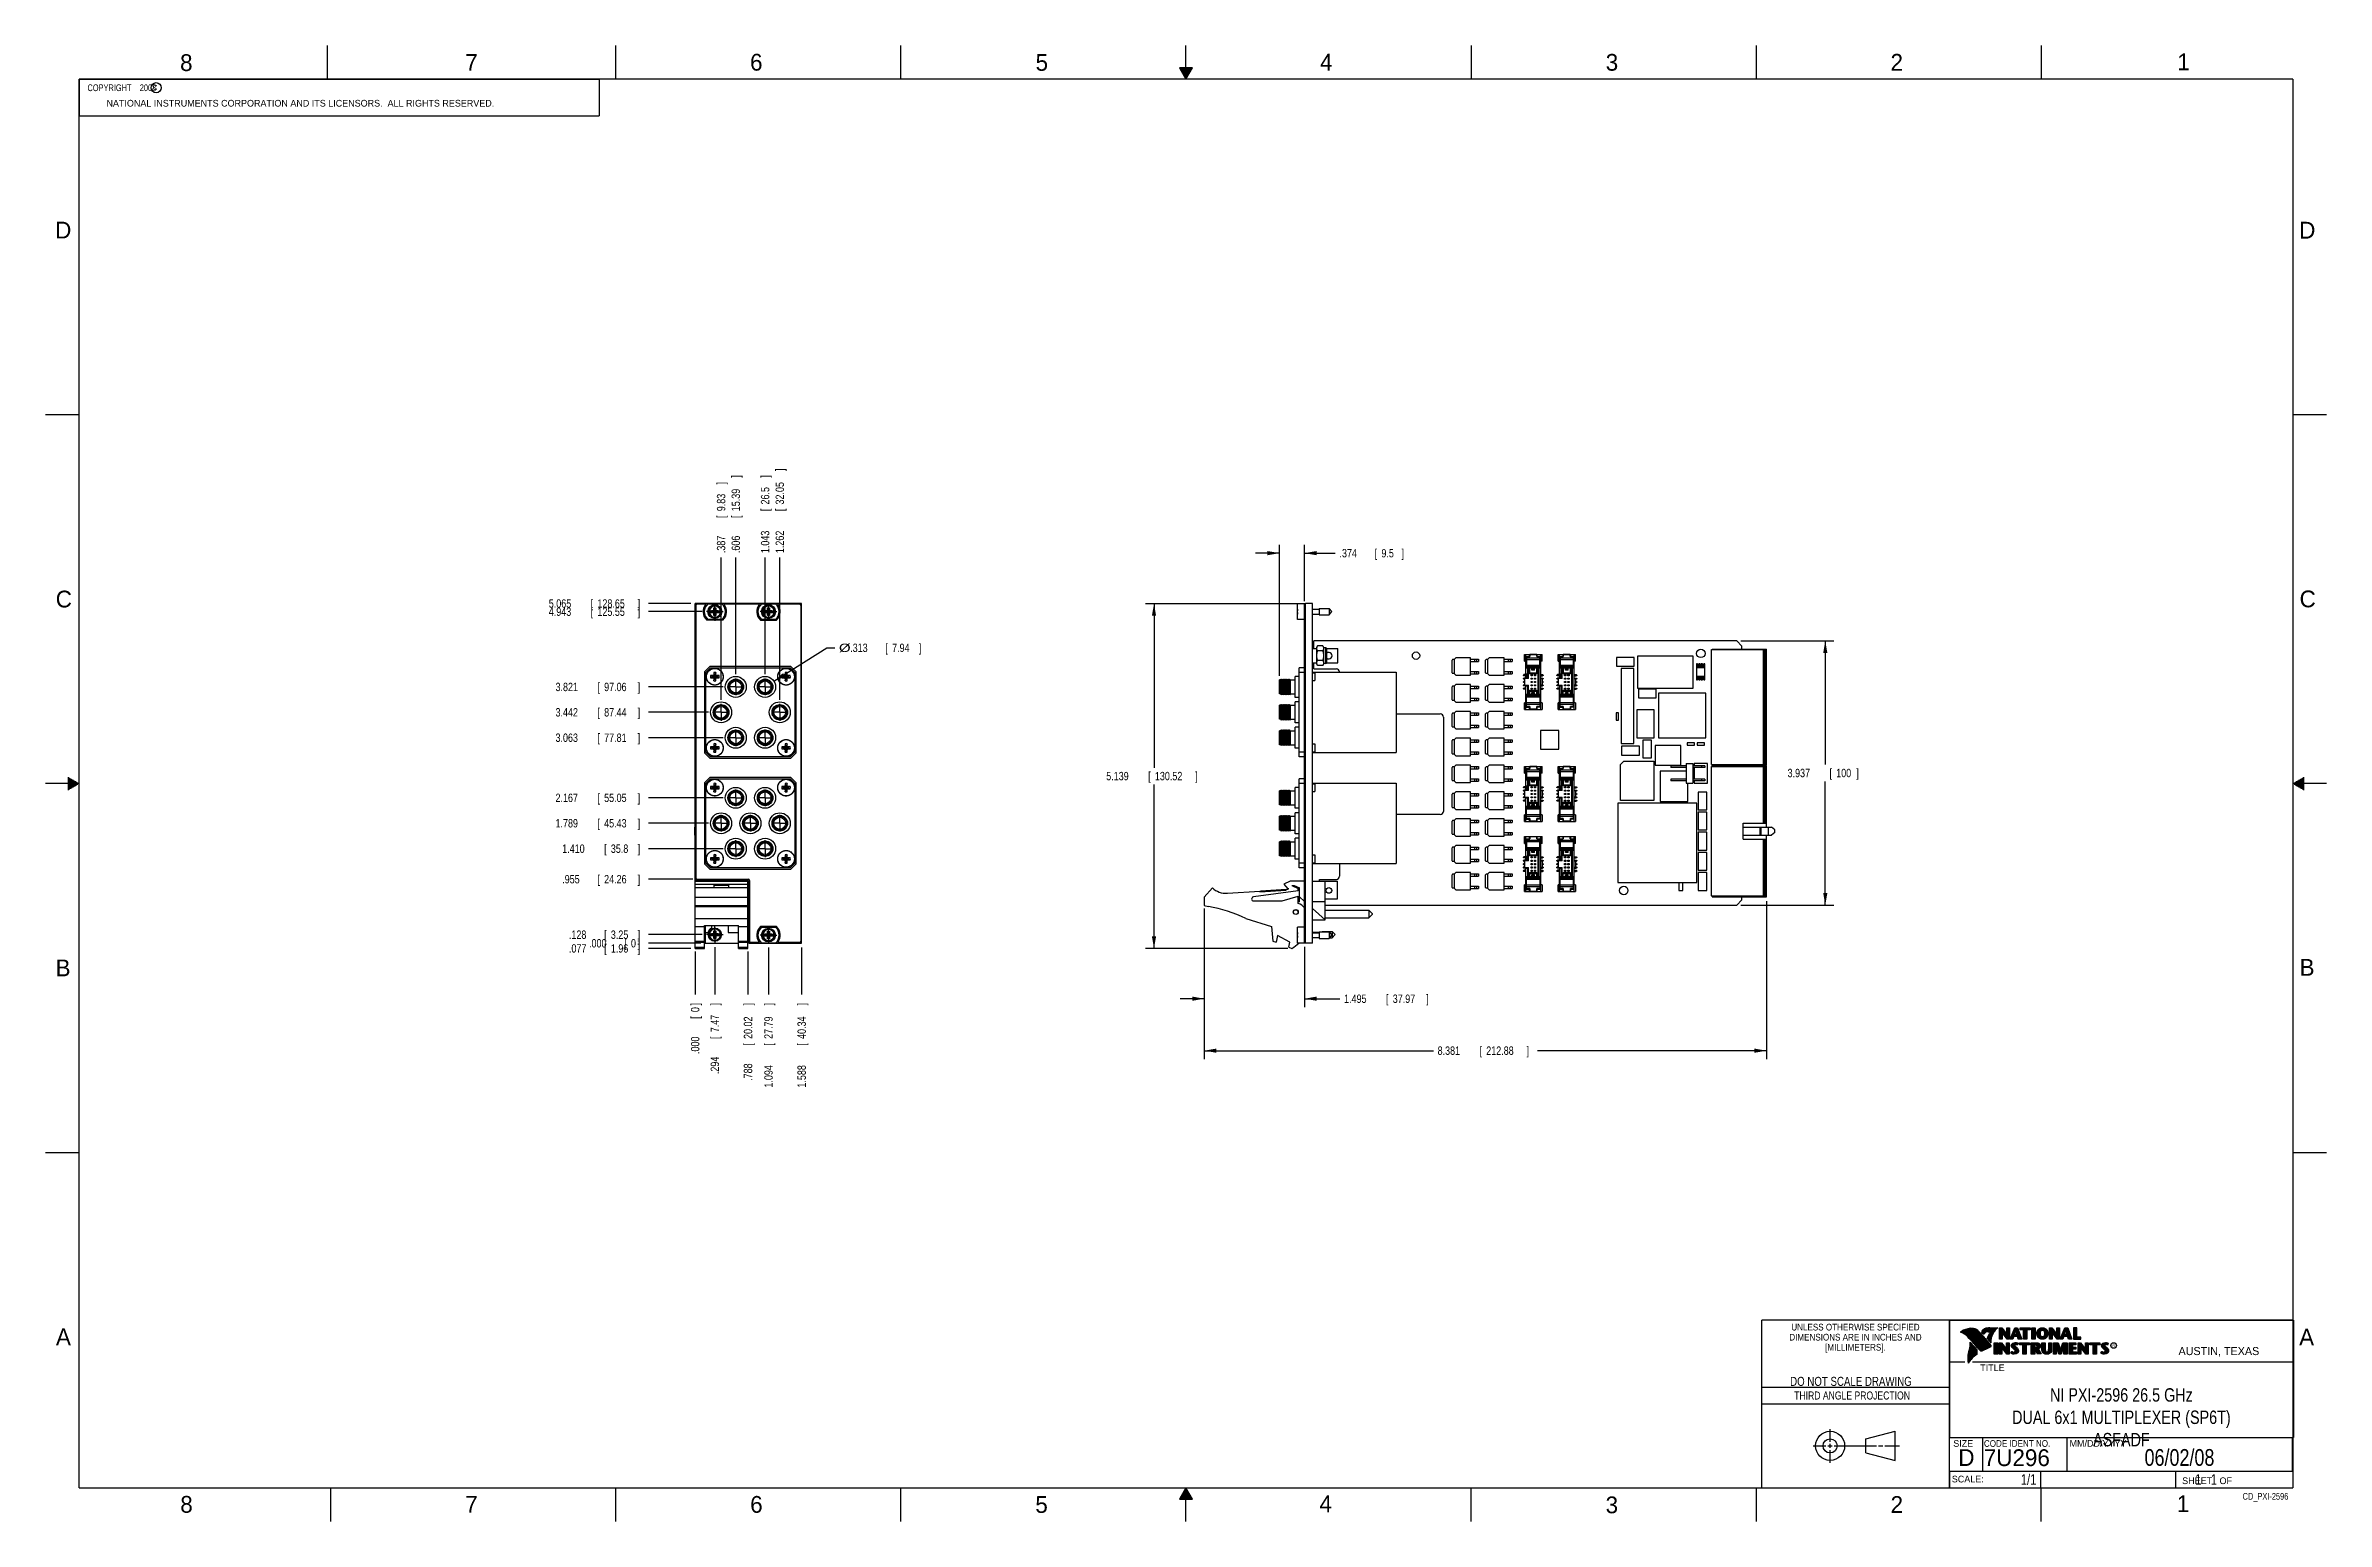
# Model space of a CAD drawing. Header units: inches. Extents: x 0 to 34, y 0 to 22.
import ezdxf
from ezdxf.enums import TextEntityAlignment as Align

# ---------------------------------------------------------------- set-up
doc = ezdxf.new("R2010")
doc.units = ezdxf.units.IN
doc.header["$LTSCALE"] = 1.87
doc.header["$MEASUREMENT"] = 0
doc.linetypes.add('CENTER', pattern=[0.6, 0.375, -0.075, 0.075, -0.075])
doc.layers.get('0').update_dxf_attribs({"linetype": 'CONTINUOUS'})
doc.layers.add('DEFAULT_1', color=7, linetype='CENTER')
doc.layers.add('DIMENSIONS', color=7, linetype='CONTINUOUS')
doc.styles.get("Standard").update_dxf_attribs({"font": 'txt', "width": 0.8})
doc.dimstyles.new('DIMSTYLE_1', dxfattribs={"dimtxt": 0.125, "dimasz": 0.18, "dimexe": 0.18, "dimexo": 0.0625, "dimgap": 0.09, "dimtad": 0, "dimtih": 1, "dimtoh": 1, "dimdec": 3, "dimzin": 4, "dimdsep": 46, "dimtxsty": 'STANDARD', "dimblk": '_FILLED', "dimblk1": '_FILLED', "dimblk2": '_FILLED', "dimcen": 0.09, "dimadec": 0, "dimazin": 0, "dimtp": 0.01, "dimtm": 0.01, "dimtfac": 1, "dimtdec": 3, "dimtofl": 0, "dimtmove": 0, "dimatfit": 3, "dimldrblk": '_FILLED', "dimfxl": 1, "dimtolj": 1, "dimtzin": 4, "dimarcsym": 0})
doc.dimstyles.new('DIMSTYLE_2', dxfattribs={"dimtxt": 0.125, "dimasz": 0.18, "dimexe": 0.18, "dimexo": 0.0625, "dimgap": 0.09, "dimtad": 0, "dimtih": 1, "dimtoh": 1, "dimdec": 3, "dimzin": 4, "dimdsep": 46, "dimtxsty": 'STANDARD', "dimblk": '_FILLED', "dimblk1": '_FILLED', "dimblk2": '_FILLED', "dimcen": 0.09, "dimadec": 0, "dimazin": 0, "dimtp": 0.01, "dimtm": 0.01, "dimtfac": 1, "dimtdec": 3, "dimtofl": 0, "dimtmove": 0, "dimatfit": 3, "dimldrblk": '_FILLED', "dimfxl": 1, "dimtolj": 1, "dimtzin": 4, "dimarcsym": 0})
doc.dimstyles.new('DIMSTYLE_3', dxfattribs={"dimtxt": 0.125, "dimasz": 0.18, "dimexe": 0.18, "dimexo": 0.0625, "dimgap": 0.09, "dimtad": 0, "dimtih": 1, "dimtoh": 1, "dimdec": 3, "dimzin": 4, "dimdsep": 46, "dimtxsty": 'STANDARD', "dimblk": '_FILLED', "dimblk1": '_FILLED', "dimblk2": '_FILLED', "dimcen": 0.09, "dimadec": 0, "dimazin": 0, "dimtp": 0.01, "dimtm": 0.01, "dimtfac": 1, "dimtdec": 3, "dimtofl": 0, "dimtmove": 0, "dimatfit": 3, "dimldrblk": '_FILLED', "dimfxl": 1, "dimtolj": 1, "dimtzin": 4, "dimarcsym": 0})

msp = doc.modelspace()

# ---------------------------------------------------------------- texts
at = {"color": 2, "linetype": 'Continuous'}
for s, height, p in [('8', 0.25, (2.0046, 21.6213)), ('7', 0.25, (6.2556, 21.6243)), ('6', 0.25, (10.5012, 21.6272)), ('5', 0.25, (14.7577, 21.6247)), ('4', 0.25, (18.9977, 21.6277)), ('3', 0.25, (23.257, 21.6259)), ('2', 0.25, (27.5025, 21.6262)), ('1', 0.25, (31.7781, 21.6326)), ('NATIONAL INSTRUMENTS CORPORATION AND ITS LICENSORS.  ALL RIGHTS RESERVED.', 0.1, (0.9071, 21.0911)), ('c', 0.1, (1.599, 21.3388)), ('D', 0.25, (0.1424, 19.125)), ('D', 0.25, (33.5947, 19.1236)), ('C', 0.25, (0.1508, 13.6246)), ('C', 0.25, (33.6004, 13.6267)), ('B', 0.25, (0.1484, 8.1257)), ('B', 0.25, (33.6006, 8.1345)), ('A', 0.25, (0.1541, 2.6261)), ('A', 0.25, (33.5939, 2.6228)), ('R', 0.042, (30.8076, 2.5994)), ('AUSTIN, TEXAS', 0.12, (31.7957, 2.479)), ('TITLE', 0.1, (28.8397, 2.2397)), ('SIZE', 0.1, (28.4379, 1.1118)), ('MM/DD/YYYY', 0.1, (30.1721, 1.1121)), ('SCALE:', 0.1, (28.4164, 0.5806)), ('8', 0.25, (2.0074, 0.1291)), ('7', 0.25, (6.2553, 0.1287)), ('6', 0.25, (10.5033, 0.1284)), ('5', 0.25, (14.754, 0.1262)), ('4', 0.25, (18.9884, 0.1369)), ('3', 0.25, (23.2555, 0.121)), ('2', 0.25, (27.5035, 0.1263)), ('1', 0.25, (31.7706, 0.139)), ('SHEET   OF', 0.1, (31.8499, 0.5557))]:
    msp.add_text(s, height=height, dxfattribs=at).set_placement(p)
for s, height, width, p in [('DIMENSIONS ARE IN INCHES AND', 0.1, 0.9, (26.9799, 2.6959)), ('UNLESS OTHERWISE SPECIFIED', 0.1, 0.9, (26.9799, 2.8459)), ('[MILLIMETERS].', 0.1, 0.9, (26.9799, 2.5459)), ('THIRD ANGLE PROJECTION', 0.12, 0.8, (26.9296, 1.8168))]:
    msp.add_text(s, height=height, dxfattribs=dict(at, width=width)).set_placement(p, align=Align.CENTER)
at = {"color": 7, "linetype": 'Continuous', "width": 0.8}
for s, height, p in [('DO NOT SCALE DRAWING', 0.135, (26.9127, 2.0199)), ('06/02/08', 0.25, (31.81, 0.828))]:
    msp.add_text(s, height=height, dxfattribs=at).set_placement(p, align=Align.CENTER)
at = {"color": 7, "linetype": 'Continuous'}
for s, p in [('D  ', (28.5128, 0.8264)), ('7U296', (28.8928, 0.8245))]:
    msp.add_text(s, height=0.25, dxfattribs=at).set_placement(p)
at = {"color": 2, "linetype": 'Continuous', "width": 0.9}
msp.add_text('CODE IDENT NO.', height=0.1, dxfattribs=at).set_placement((28.8949, 1.1115))
at = {"color": 7, "linetype": 'Continuous', "width": 0.8}
msp.add_text('1/1', height=0.15625, dxfattribs=at).set_placement((29.677, 0.5469), align=Align.RIGHT)
at = {"color": 2, "linetype": 'Continuous', "width": 0.8}
msp.add_text('CD_PXI-2596', height=0.1, dxfattribs=at).set_placement((33.4328, 0.3236), align=Align.RIGHT)
at = {"color": 2, "linetype": 'Continuous', "insert": (0.5625, 21.4219), "char_height": 0.1, "width": 1.52, "attachment_point": 1}
msp.add_mtext('  COPYRIGHT    2008', dxfattribs=at)
at = {"color": 7, "linetype": 'Continuous'}
for s, insert, char_height, width, attachment_point in [('NI PXI-2596 26.5 GHz\\PDUAL 6x1 MULTIPLEXER (SP6T)\\PASFADF', (30.9443, 1.9853), 0.2, 7.250568, 2), ('     1   1', (31.8125, 0.7031), 0.15625, 1.25, 1)]:
    msp.add_mtext(s, dxfattribs=dict(at, insert=insert, char_height=char_height, width=width, attachment_point=attachment_point))

# ---------------------------------------------------------------- blocks, each defined once
blk = doc.blocks.new('*D1')
at = {"layer": 'DIMENSIONS', "color": 2, "linetype": 'Continuous'}
blk.add_line((9.62, 13.684), (8.988, 13.684), dxfattribs=at)
at = {"layer": 'DIMENSIONS', "color": 2, "linetype": 'Continuous', "width": 0.8}
for s, p in [('5.065', (7.501, 13.621)), ('[', (8.126, 13.621)), ('128.65', (8.226, 13.621)), (']', (8.826, 13.621))]:
    blk.add_text(s, height=0.125, dxfattribs=at).set_placement(p)
blk = doc.blocks.new('_FILLED')
at = {"color": 0, "linetype": 'ByBlock'}
blk.add_solid([(0, 0), (-1, 0.174), (-1, -0.174)], dxfattribs=at)
blk = doc.blocks.new('*D2')
at = {"layer": 'DIMENSIONS', "color": 1, "linetype": 'Continuous'}
blk.add_line((9.768, 8.619), (8.988, 8.619), dxfattribs=at)
at = {"layer": 'DIMENSIONS', "color": 1, "linetype": 'Continuous', "width": 0.8}
for s, p in [('.000', (8.101, 8.556)), ('[', (8.626, 8.556)), ('0', (8.726, 8.556)), (']', (8.826, 8.556))]:
    blk.add_text(s, height=0.125, dxfattribs=at).set_placement(p)
blk = doc.blocks.new('*D3')
at = {"layer": 'DIMENSIONS', "color": 2, "linetype": 'Continuous'}
blk.add_line((11.27, 8.556), (11.27, 7.854), dxfattribs=at)
at = {"layer": 'DIMENSIONS', "color": 2, "linetype": 'Continuous', "width": 0.8}
for s, p in [(']', (11.333, 7.692)), ('40.34', (11.333, 7.192)), ('[', (11.333, 7.092)), ('1.588', (11.333, 6.467))]:
    blk.add_text(s, height=0.125, rotation=90, dxfattribs=at).set_placement(p)
blk = doc.blocks.new('*D4')
at = {"layer": 'DIMENSIONS', "color": 1, "linetype": 'Continuous'}
blk.add_line((9.682, 8.497), (9.682, 7.854), dxfattribs=at)
at = {"layer": 'DIMENSIONS', "color": 1, "linetype": 'Continuous', "width": 0.8}
for s, p in [(']', (9.745, 7.692)), ('[', (9.745, 7.492)), ('0', (9.745, 7.592)), ('.000', (9.745, 6.967))]:
    blk.add_text(s, height=0.125, rotation=90, dxfattribs=at).set_placement(p)
blk = doc.blocks.new('*D5')
at = {"layer": 'DIMENSIONS', "color": 2, "linetype": 'Continuous'}
blk.add_line((10.101, 10.028), (8.988, 10.028), dxfattribs=at)
at = {"layer": 'DIMENSIONS', "color": 2, "linetype": 'Continuous', "width": 0.8}
for s, p in [('1.410', (7.701, 9.966)), ('[', (8.326, 9.966)), ('35.8', (8.426, 9.966)), (']', (8.826, 9.966))]:
    blk.add_text(s, height=0.125, dxfattribs=at).set_placement(p)
blk = doc.blocks.new('*D6')
at = {"layer": 'DIMENSIONS', "color": 2, "linetype": 'Continuous'}
blk.add_line((9.882, 10.407), (8.988, 10.407), dxfattribs=at)
at = {"layer": 'DIMENSIONS', "color": 2, "linetype": 'Continuous', "width": 0.8}
for s, p in [('1.789', (7.601, 10.345)), ('[', (8.226, 10.345)), ('45.43', (8.326, 10.345)), (']', (8.826, 10.345))]:
    blk.add_text(s, height=0.125, dxfattribs=at).set_placement(p)
blk = doc.blocks.new('*D7')
at = {"layer": 'DIMENSIONS', "color": 2, "linetype": 'Continuous'}
blk.add_line((10.101, 10.786), (8.988, 10.786), dxfattribs=at)
at = {"layer": 'DIMENSIONS', "color": 2, "linetype": 'Continuous', "width": 0.8}
for s, p in [('2.167', (7.601, 10.724)), ('[', (8.226, 10.724)), ('55.05', (8.326, 10.724)), (']', (8.826, 10.724))]:
    blk.add_text(s, height=0.125, dxfattribs=at).set_placement(p)
blk = doc.blocks.new('*D8')
at = {"layer": 'DIMENSIONS', "color": 2, "linetype": 'Continuous'}
blk.add_line((10.101, 11.682), (8.988, 11.682), dxfattribs=at)
at = {"layer": 'DIMENSIONS', "color": 2, "linetype": 'Continuous', "width": 0.8}
for s, p in [('3.063', (7.601, 11.62)), ('[', (8.226, 11.62)), ('77.81', (8.326, 11.62)), (']', (8.826, 11.62))]:
    blk.add_text(s, height=0.125, dxfattribs=at).set_placement(p)
blk = doc.blocks.new('*D9')
at = {"layer": 'DIMENSIONS', "color": 2, "linetype": 'Continuous'}
blk.add_line((9.882, 12.061), (8.988, 12.061), dxfattribs=at)
at = {"layer": 'DIMENSIONS', "color": 2, "linetype": 'Continuous', "width": 0.8}
for s, p in [('3.442', (7.601, 11.999)), ('[', (8.226, 11.999)), ('87.44', (8.326, 11.999)), (']', (8.826, 11.999))]:
    blk.add_text(s, height=0.125, dxfattribs=at).set_placement(p)
blk = doc.blocks.new('*D10')
at = {"layer": 'DIMENSIONS', "color": 2, "linetype": 'Continuous'}
blk.add_line((10.101, 12.44), (8.988, 12.44), dxfattribs=at)
at = {"layer": 'DIMENSIONS', "color": 2, "linetype": 'Continuous', "width": 0.8}
for s, p in [('3.821', (7.601, 12.377)), ('[', (8.226, 12.377)), ('97.06', (8.326, 12.377)), (']', (8.826, 12.377))]:
    blk.add_text(s, height=0.125, dxfattribs=at).set_placement(p)
blk = doc.blocks.new('*D11')
at = {"layer": 'DIMENSIONS', "color": 2, "linetype": 'Continuous'}
blk.add_line((9.789, 13.562), (8.988, 13.562), dxfattribs=at)
at = {"layer": 'DIMENSIONS', "color": 2, "linetype": 'Continuous', "width": 0.8}
for s, p in [('4.943', (7.501, 13.499)), ('[', (8.126, 13.499)), ('125.55', (8.226, 13.499)), (']', (8.826, 13.499))]:
    blk.add_text(s, height=0.125, dxfattribs=at).set_placement(p)
blk = doc.blocks.new('*D12')
at = {"layer": 'DIMENSIONS', "color": 2, "linetype": 'Continuous'}
blk.add_line((9.65, 9.574), (8.988, 9.574), dxfattribs=at)
at = {"layer": 'DIMENSIONS', "color": 2, "linetype": 'Continuous', "width": 0.8}
for s, p in [('.955', (7.701, 9.511)), ('[', (8.226, 9.511)), ('24.26', (8.326, 9.511)), (']', (8.826, 9.511))]:
    blk.add_text(s, height=0.125, dxfattribs=at).set_placement(p)
blk = doc.blocks.new('*D13')
at = {"layer": 'DIMENSIONS', "color": 2, "linetype": 'Continuous'}
blk.add_line((9.789, 8.747), (8.988, 8.747), dxfattribs=at)
at = {"layer": 'DIMENSIONS', "color": 2, "linetype": 'Continuous', "width": 0.8}
for s, p in [('.128', (7.801, 8.684)), ('[', (8.326, 8.684)), ('3.25', (8.426, 8.684)), (']', (8.826, 8.684))]:
    blk.add_text(s, height=0.125, dxfattribs=at).set_placement(p)
blk = doc.blocks.new('*D14')
at = {"layer": 'DIMENSIONS', "color": 2, "linetype": 'Continuous'}
blk.add_line((9.62, 8.542), (8.988, 8.542), dxfattribs=at)
at = {"layer": 'DIMENSIONS', "color": 2, "linetype": 'Continuous', "width": 0.8}
for s, p in [('.077', (7.801, 8.479)), ('[', (8.326, 8.479)), ('1.96', (8.426, 8.479)), (']', (8.826, 8.479))]:
    blk.add_text(s, height=0.125, dxfattribs=at).set_placement(p)
blk = doc.blocks.new('*D15')
at = {"layer": 'DIMENSIONS', "color": 2, "linetype": 'Continuous'}
blk.add_line((9.976, 8.559), (9.976, 7.854), dxfattribs=at)
at = {"layer": 'DIMENSIONS', "color": 2, "linetype": 'Continuous', "width": 0.8}
for s, p in [(']', (10.039, 7.692)), ('7.47', (10.039, 7.292)), ('[', (10.039, 7.192)), ('.294', (10.039, 6.667))]:
    blk.add_text(s, height=0.125, rotation=90, dxfattribs=at).set_placement(p)
blk = doc.blocks.new('*D16')
at = {"layer": 'DIMENSIONS', "color": 2, "linetype": 'Continuous'}
blk.add_line((10.776, 8.553), (10.776, 7.854), dxfattribs=at)
at = {"layer": 'DIMENSIONS', "color": 2, "linetype": 'Continuous', "width": 0.8}
for s, p in [(']', (10.839, 7.692)), ('27.79', (10.839, 7.192)), ('[', (10.839, 7.092)), ('1.094', (10.839, 6.467))]:
    blk.add_text(s, height=0.125, rotation=90, dxfattribs=at).set_placement(p)
blk = doc.blocks.new('*D17')
at = {"layer": 'DIMENSIONS', "color": 2, "linetype": 'Continuous'}
blk.add_line((10.47, 8.497), (10.47, 7.854), dxfattribs=at)
at = {"layer": 'DIMENSIONS', "color": 2, "linetype": 'Continuous', "width": 0.8}
for s, p in [(']', (10.533, 7.692)), ('20.02', (10.533, 7.192)), ('[', (10.533, 7.092)), ('.788', (10.533, 6.567))]:
    blk.add_text(s, height=0.125, rotation=90, dxfattribs=at).set_placement(p)
blk = doc.blocks.new('*D18')
at = {"layer": 'DIMENSIONS', "color": 2, "linetype": 'Continuous'}
blk.add_line((10.944, 12.249), (10.944, 14.371), dxfattribs=at)
at = {"layer": 'DIMENSIONS', "color": 2, "linetype": 'Continuous', "width": 0.8}
for s, p in [(']', (11.007, 15.659)), ('32.05', (11.007, 15.159)), ('[', (11.007, 15.059)), ('1.262', (11.007, 14.434))]:
    blk.add_text(s, height=0.125, rotation=90, dxfattribs=at).set_placement(p)
blk = doc.blocks.new('*D19')
at = {"layer": 'DIMENSIONS', "color": 2, "linetype": 'Continuous'}
blk.add_line((10.726, 12.628), (10.726, 14.371), dxfattribs=at)
at = {"layer": 'DIMENSIONS', "color": 2, "linetype": 'Continuous', "width": 0.8}
for s, p in [(']', (10.788, 15.559)), ('26.5', (10.788, 15.159)), ('[', (10.788, 15.059)), ('1.043', (10.788, 14.434))]:
    blk.add_text(s, height=0.125, rotation=90, dxfattribs=at).set_placement(p)
blk = doc.blocks.new('*D20')
at = {"layer": 'DIMENSIONS', "color": 2, "linetype": 'Continuous'}
blk.add_line((10.288, 12.628), (10.288, 14.371), dxfattribs=at)
at = {"layer": 'DIMENSIONS', "color": 2, "linetype": 'Continuous', "width": 0.8}
for s, p in [(']', (10.351, 15.559)), ('15.39', (10.351, 15.059)), ('[', (10.351, 14.959)), ('.606', (10.351, 14.434))]:
    blk.add_text(s, height=0.125, rotation=90, dxfattribs=at).set_placement(p)
blk = doc.blocks.new('*D21')
at = {"layer": 'DIMENSIONS', "color": 2, "linetype": 'Continuous'}
blk.add_line((10.069, 12.249), (10.069, 14.371), dxfattribs=at)
at = {"layer": 'DIMENSIONS', "color": 2, "linetype": 'Continuous', "width": 0.8}
for s, p in [(']', (10.132, 15.459)), ('9.83', (10.132, 15.059)), ('[', (10.132, 14.959)), ('.387', (10.132, 14.434))]:
    blk.add_text(s, height=0.125, rotation=90, dxfattribs=at).set_placement(p)
blk = doc.blocks.new('*D22')
at = {"layer": 'DIMENSIONS', "color": 2, "linetype": 'Continuous'}
for p, q in [((10.858, 12.524), (11.647, 13.023)), ((11.647, 13.023), (11.764, 13.023))]:
    blk.add_line(p, q, dxfattribs=at)
at = {"layer": 'DIMENSIONS', "color": 2, "linetype": 'Continuous', "xscale": 0.18, "yscale": 0.18, "zscale": 0.18, "rotation": 212.325276}
blk.add_blockref('_FILLED', (10.858, 12.524), dxfattribs=at)
at = {"layer": 'DIMENSIONS', "color": 2, "linetype": 'Continuous'}
for s, width, p in [('%%c', 1.333333, (11.827, 12.96)), ('.313', 0.8, (11.994, 12.96)), ('[', 0.8, (12.519, 12.96)), ('7.94', 0.8, (12.619, 12.96)), (']', 0.8, (13.019, 12.96))]:
    blk.add_text(s, height=0.125, dxfattribs=dict(at, width=width)).set_placement(p)
blk = doc.blocks.new('*D23')
at = {"layer": 'DIMENSIONS', "color": 2, "linetype": 'Continuous'}
for p, q in [((18.721, 13.68), (16.398, 13.68)), ((16.523, 13.68), (16.523, 11.236)), ((16.523, 8.542), (16.523, 10.986)), ((18.517, 8.542), (16.398, 8.542))]:
    blk.add_line(p, q, dxfattribs=at)
at = {"layer": 'DIMENSIONS', "color": 2, "linetype": 'Continuous', "xscale": 0.18, "yscale": 0.18, "zscale": 0.18}
for p, rotation in [((16.523, 13.68), 90), ((16.523, 8.542), 270)]:
    blk.add_blockref('_FILLED', p, dxfattribs=dict(at, rotation=rotation))
at = {"layer": 'DIMENSIONS', "color": 2, "linetype": 'Continuous', "width": 0.8}
for s, p in [('5.139', (15.811, 11.048)), ('[', (16.436, 11.048)), ('130.52', (16.536, 11.048)), (']', (17.136, 11.048))]:
    blk.add_text(s, height=0.125, dxfattribs=at).set_placement(p)
blk = doc.blocks.new('*D24')
at = {"layer": 'DIMENSIONS', "color": 2, "linetype": 'Continuous'}
for p, q in [((25.272, 13.125), (26.655, 13.125)), ((26.53, 13.125), (26.53, 11.281)), ((26.53, 9.188), (26.53, 11.031)), ((25.272, 9.188), (26.655, 9.188))]:
    blk.add_line(p, q, dxfattribs=at)
at = {"layer": 'DIMENSIONS', "color": 2, "linetype": 'Continuous', "xscale": 0.18, "yscale": 0.18, "zscale": 0.18}
for p, rotation in [((26.53, 13.125), 90), ((26.53, 9.188), 270)]:
    blk.add_blockref('_FILLED', p, dxfattribs=dict(at, rotation=rotation))
at = {"layer": 'DIMENSIONS', "color": 2, "linetype": 'Continuous', "width": 0.8}
for s, p in [('3.937', (25.968, 11.094)), ('[', (26.593, 11.094)), ('100', (26.693, 11.094)), (']', (26.993, 11.094))]:
    blk.add_text(s, height=0.125, dxfattribs=at).set_placement(p)
blk = doc.blocks.new('*D25')
at = {"layer": 'DIMENSIONS', "color": 2, "linetype": 'Continuous'}
for p, q in [((25.654, 9.247), (25.654, 6.892)), ((17.273, 9.121), (17.273, 6.892)), ((17.273, 7.017), (20.689, 7.017)), ((25.654, 7.017), (22.239, 7.017))]:
    blk.add_line(p, q, dxfattribs=at)
at = {"layer": 'DIMENSIONS', "color": 2, "linetype": 'Continuous', "xscale": 0.18, "yscale": 0.18, "zscale": 0.18, "rotation": 180}
blk.add_blockref('_FILLED', (17.273, 7.017), dxfattribs=at)
at = {"layer": 'DIMENSIONS', "color": 2, "linetype": 'Continuous', "xscale": 0.18, "yscale": 0.18, "zscale": 0.18}
blk.add_blockref('_FILLED', (25.654, 7.017), dxfattribs=at)
at = {"layer": 'DIMENSIONS', "color": 2, "linetype": 'Continuous', "width": 0.8}
for s, p in [('8.381', (20.751, 6.955)), ('[', (21.376, 6.955)), ('212.88', (21.476, 6.955)), (']', (22.076, 6.955))]:
    blk.add_text(s, height=0.125, dxfattribs=at).set_placement(p)
blk = doc.blocks.new('*D26')
at = {"layer": 'DIMENSIONS', "color": 2, "linetype": 'Continuous'}
for p, q in [((17.273, 9.135), (17.273, 7.667)), ((18.768, 8.566), (18.768, 7.667)), ((17.273, 7.792), (16.913, 7.792)), ((18.768, 7.792), (19.294, 7.792))]:
    blk.add_line(p, q, dxfattribs=at)
at = {"layer": 'DIMENSIONS', "color": 2, "linetype": 'Continuous', "xscale": 0.18, "yscale": 0.18, "zscale": 0.18}
blk.add_blockref('_FILLED', (17.273, 7.792), dxfattribs=at)
at = {"layer": 'DIMENSIONS', "color": 2, "linetype": 'Continuous', "xscale": 0.18, "yscale": 0.18, "zscale": 0.18, "rotation": 180}
blk.add_blockref('_FILLED', (18.768, 7.792), dxfattribs=at)
at = {"layer": 'DIMENSIONS', "color": 2, "linetype": 'Continuous', "width": 0.8}
for s, p in [('1.495', (19.357, 7.729)), ('[', (19.982, 7.729)), ('37.97', (20.082, 7.729)), (']', (20.582, 7.729))]:
    blk.add_text(s, height=0.125, dxfattribs=at).set_placement(p)
blk = doc.blocks.new('*D27')
at = {"layer": 'DIMENSIONS', "color": 2, "linetype": 'Continuous'}
for p, q in [((18.394, 14.434), (18.034, 14.434)), ((18.394, 12.607), (18.394, 14.559)), ((18.768, 13.716), (18.768, 14.559)), ((18.768, 14.434), (19.226, 14.434))]:
    blk.add_line(p, q, dxfattribs=at)
at = {"layer": 'DIMENSIONS', "color": 2, "linetype": 'Continuous', "xscale": 0.18, "yscale": 0.18, "zscale": 0.18}
blk.add_blockref('_FILLED', (18.394, 14.434), dxfattribs=at)
at = {"layer": 'DIMENSIONS', "color": 2, "linetype": 'Continuous', "xscale": 0.18, "yscale": 0.18, "zscale": 0.18, "rotation": 180}
blk.add_blockref('_FILLED', (18.768, 14.434), dxfattribs=at)
at = {"layer": 'DIMENSIONS', "color": 2, "linetype": 'Continuous', "width": 0.8}
for s, p in [('.374', (19.288, 14.371)), ('[', (19.813, 14.371)), ('9.5', (19.913, 14.371)), (']', (20.213, 14.371))]:
    blk.add_text(s, height=0.125, dxfattribs=at).set_placement(p)

# ---------------------------------------------------------------- dimensions: what is measured, and where the dimension line sits
at = {"layer": 'DIMENSIONS', "color": 2, "linetype": 'Continuous'}
for feature_location, offset, dtype, origin, picture, middle in [((10.9444, 12.2487), (0, 2.1225), 1, (9.6824, 12.1862), '*D18', (10.9444, 15.0962)), ((10.7257, 12.6276), (0, 1.7437), 1, (9.6824, 12.5651), '*D19', (10.7257, 15.0462)), ((10.2882, 12.6276), (0, 1.7437), 1, (9.6824, 12.5651), '*D20', (10.2882, 15.0462)), ((10.0694, 12.2487), (0, 2.1225), 1, (9.6824, 12.1862), '*D21', (10.0694, 14.9962)), ((9.6199, 13.6837), (-0.6319, 0), 0, (9.8304, 8.6187), '*D1', (8.2131, 13.6837)), ((9.7888, 13.5617), (-0.8008, 0), 0, (9.8513, 8.6187), '*D11', (8.2131, 13.5617)), ((10.1006, 12.44), (-1.1125, 0), 0, (10.1631, 8.6187), '*D10', (8.2631, 12.44)), ((9.8818, 12.0611), (-0.8938, 0), 0, (9.9443, 8.6187), '*D9', (8.2631, 12.0611)), ((10.10057, 11.68219), (-1.1125, 0), 0, (10.16307, 8.61871), '*D8', (8.26307, 11.68219)), ((10.1006, 10.7861), (-1.1125, 0), 0, (10.1631, 8.6187), '*D7', (8.2631, 10.7861)), ((9.8818161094, 10.4072138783), (-0.8937503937, 0), 0, (9.9443161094, 8.6187138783), '*D6', (8.2630657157, 10.4072138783)), ((10.1006, 10.0283), (-1.1125, 0), 0, (10.1631, 8.6187), '*D5', (8.3131, 10.0283)), ((9.6499, 9.5737), (-0.6619, 0), 0, (9.7124, 8.6187), '*D12', (8.3131, 9.5737)), ((9.7888, 8.7467), (-0.8008, 0), 0, (9.8513, 8.6187), '*D13', (8.3631, 8.7467)), ((9.6199, 8.5417), (-0.6319, 0), 0, (9.6824, 8.6187), '*D14', (8.3631, 8.5417)), ((9.9764, 8.5591), (0, -0.7049), 1, (9.6824, 8.6216), '*D15', (9.9764, 7.2292)), ((10.7764, 8.5531), (0, -0.6989), 1, (9.6824, 8.6156), '*D16', (10.7764, 7.1292)), ((11.2704, 8.5562), (0, -0.702), 1, (9.6824, 8.5596), '*D3', (11.2704, 7.1292)), ((10.4704, 8.4971), (0, -0.6429), 1, (9.6824, 8.5596), '*D17', (10.4704, 7.1792))]:
    dim = msp.add_ordinate_dim(feature_location=feature_location, offset=offset, dtype=dtype, origin=origin, dimstyle='DIMSTYLE_1', dxfattribs=at)
    dim.commit()
    dim.dimension.update_dxf_attribs({"geometry": picture, "text_midpoint": middle})
dim = msp.add_linear_dim(base=(18.7681, 14.4337), p1=(18.3941, 12.6068), p2=(18.7681, 13.7162), dimstyle='DIMSTYLE_3', dxfattribs=at)
dim.commit()
dim.dimension.update_dxf_attribs({"geometry": '*D27', "text_midpoint": (19.8009, 14.4337), "dimtype": 160})
for base, p1, p2, angle, picture, middle in [((16.5231442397, 8.5417138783), (18.7206442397, 13.6802138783), (18.5166442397, 8.5417138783), 270, '*D23', (16.5231442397, 11.1109638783)), ((26.5303, 9.1876), (25.2716, 13.1246), (25.2716, 9.1876), 270, '*D24', (26.5303, 11.1561)), ((17.2731, 7.0173), (25.6543, 9.2466), (17.2731, 9.1212), 180, '*D25', (21.4637, 7.0173)), ((17.2731, 7.7917), (18.7681, 8.5662), (17.2731, 9.1354), 180, '*D26', (20.019, 7.7917))]:
    dim = msp.add_linear_dim(base=base, p1=p1, p2=p2, angle=angle, dimstyle='DIMSTYLE_3', dxfattribs=at)
    dim.commit()
    dim.dimension.update_dxf_attribs({"geometry": picture, "text_midpoint": middle, "dimtype": 160})
dim = msp.add_diameter_dim_2p(p1=(10.8577, 12.5235), p2=(10.5936, 12.3564), dimstyle='DIMSTYLE_2', dxfattribs=at)
dim.commit()
dim.dimension.update_dxf_attribs({"geometry": '*D22', "text_midpoint": (12.4727, 13.0229), "dimtype": 163})
at = {"layer": 'DIMENSIONS', "color": 1, "linetype": 'Continuous'}
for feature_location, offset, dtype, origin, picture, middle in [((9.7679161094, 8.6187138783), (-0.7798503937, 0), 0, (9.8304161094, 8.6187138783), '*D2', (8.5130657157, 8.6187138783)), ((9.6824161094, 8.4971399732), (0, -0.6429260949), 1, (9.6824161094, 8.5596399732), '*D4', (9.6824161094, 7.3792138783))]:
    dim = msp.add_ordinate_dim(feature_location=feature_location, offset=offset, dtype=dtype, origin=origin, dimstyle='DIMSTYLE_1', dxfattribs=at)
    dim.commit()
    dim.dimension.update_dxf_attribs({"geometry": picture, "text_midpoint": middle})

# ---------------------------------------------------------------- linework, layer by layer
at = {"color": 2, "linetype": 'Continuous'}
for p, q in [((4.2, 21.5), (4.2, 22)), ((8.5, 21.5), (8.5, 22)), ((12.75, 21.5), (12.75, 22)), ((17, 21.5), (17, 22)), ((21.25, 22), (21.25, 21.5)), ((25.5, 22), (25.5, 21.5)), ((29.75, 22), (29.75, 21.5)), ((0.5, 21.5), (8.25, 21.5)), ((0.5, 21.5), (0.5, 20.9531)), ((8.25, 21.5), (8.25, 20.9531)), ((16.902, 21.6697), (17, 21.5)), ((17.098, 21.6697), (16.902, 21.6697)), ((16.9076, 21.66), (17.0924, 21.66)), ((16.9134, 21.65), (17.0866, 21.65)), ((16.9192, 21.64), (17.0808, 21.64)), ((16.925, 21.63), (17.0751, 21.63)), ((16.9307, 21.62), (17.0693, 21.62)), ((16.9365, 21.61), (17.0635, 21.61)), ((16.9423, 21.6), (17.0578, 21.6)), ((16.9481, 21.59), (17.052, 21.59)), ((16.9538, 21.58), (17.0462, 21.58)), ((16.9596, 21.57), (17.0404, 21.57)), ((16.9654, 21.56), (17.0347, 21.56)), ((16.9712, 21.55), (17.0289, 21.55)), ((16.9769, 21.54), (17.0231, 21.54)), ((16.9827, 21.53), (17.0173, 21.53)), ((16.9885, 21.52), (17.0116, 21.52)), ((16.9942, 21.51), (17.0058, 21.51)), ((17, 21.5), (17.098, 21.6697)), ((0.5, 20.9531), (8.25, 20.9531)), ((0, 16.5), (0.5, 16.5)), ((33.5, 16.5), (34, 16.5)), ((0.5, 11), (0, 11)), ((0.3303, 11.09), (0.3441, 11.09)), ((0.3303, 11.08), (0.3614, 11.08)), ((0.3303, 11.07), (0.3788, 11.07)), ((0.3303, 11.06), (0.3961, 11.06)), ((0.3303, 11.05), (0.4134, 11.05)), ((0.3303, 11.04), (0.4307, 11.04)), ((0.3303, 11.03), (0.448, 11.03)), ((0.3303, 11.02), (0.4654, 11.02)), ((0.3303, 11.01), (0.4827, 11.01)), ((0.3303, 10.99), (0.4827, 10.99)), ((0.3303, 10.98), (0.4654, 10.98)), ((0.3303, 10.97), (0.448, 10.97)), ((0.3303, 10.96), (0.4307, 10.96)), ((0.3303, 10.95), (0.4134, 10.95)), ((0.3303, 10.94), (0.3961, 10.94)), ((0.3303, 10.93), (0.3788, 10.93)), ((0.3303, 10.92), (0.3614, 10.92)), ((0.3303, 10.91), (0.3441, 10.91)), ((34, 11), (33.5, 11)), ((33.5173, 11.01), (33.6697, 11.01)), ((33.5173, 10.99), (33.6697, 10.99)), ((33.5347, 11.02), (33.6697, 11.02)), ((33.5347, 10.98), (33.6697, 10.98)), ((33.552, 11.03), (33.6697, 11.03)), ((33.552, 10.97), (33.6697, 10.97)), ((33.5693, 11.04), (33.6697, 11.04)), ((33.5693, 10.96), (33.6697, 10.96)), ((33.5866, 11.05), (33.6697, 11.05)), ((33.5866, 10.95), (33.6697, 10.95)), ((33.6039, 11.06), (33.6697, 11.06)), ((33.6039, 10.94), (33.6697, 10.94)), ((33.6213, 11.07), (33.6697, 11.07)), ((33.6213, 10.93), (33.6697, 10.93)), ((33.6386, 11.08), (33.6697, 11.08)), ((33.6386, 10.92), (33.6697, 10.92)), ((33.6559, 11.09), (33.6697, 11.09)), ((33.6559, 10.91), (33.6697, 10.91)), ((0, 5.5), (0.5, 5.5)), ((33.5, 5.5), (34, 5.5)), ((28.3793, 3.0003), (33.5093, 3.0003)), ((28.3793, 3.0003), (28.3793, 1.2503)), ((28.556, 2.8217), (28.556, 2.8246)), ((28.5629, 2.8193), (28.5629, 2.8291)), ((28.5698, 2.8166), (28.5698, 2.8333)), ((28.5766, 2.8137), (28.5766, 2.8374)), ((28.5835, 2.8105), (28.5835, 2.8412)), ((28.5904, 2.8071), (28.5904, 2.8449)), ((28.5972, 2.8034), (28.5972, 2.8479)), ((28.6041, 2.7994), (28.6041, 2.8508)), ((28.6109, 2.7952), (28.6109, 2.8535)), ((28.6178, 2.7906), (28.6178, 2.856)), ((28.6247, 2.7856), (28.6247, 2.8584)), ((28.6315, 2.7803), (28.6315, 2.8606)), ((28.6384, 2.7747), (28.6384, 2.8626)), ((28.6453, 2.7685), (28.6453, 2.8645)), ((28.6521, 2.762), (28.6521, 2.8662)), ((28.659, 2.7548), (28.659, 2.8679)), ((28.6659, 2.7474), (28.6659, 2.8695)), ((28.6727, 2.7398), (28.6727, 2.8708)), ((28.6796, 2.7323), (28.6796, 2.8719)), ((28.6865, 2.7247), (28.6865, 2.8727)), ((28.6933, 2.717), (28.6933, 2.8732)), ((28.7002, 2.7092), (28.7002, 2.8734)), ((28.707, 2.7014), (28.707, 2.8733)), ((28.7139, 2.6936), (28.7139, 2.873)), ((28.7208, 2.6856), (28.7208, 2.8724)), ((28.7276, 2.6776), (28.7276, 2.8716)), ((28.7345, 2.6696), (28.7345, 2.8704)), ((28.7414, 2.6615), (28.7414, 2.869)), ((28.7482, 2.6533), (28.7482, 2.8677)), ((28.7551, 2.6452), (28.7551, 2.8659)), ((28.762, 2.6372), (28.762, 2.8638)), ((28.7688, 2.6293), (28.7688, 2.8611)), ((28.7757, 2.6214), (28.7757, 2.858)), ((28.7826, 2.6137), (28.7826, 2.8543)), ((28.7894, 2.606), (28.7894, 2.8501)), ((28.7963, 2.5985), (28.7963, 2.8451)), ((28.8031, 2.591), (28.8031, 2.8394)), ((28.81, 2.5836), (28.81, 2.8328)), ((28.8169, 2.5762), (28.8169, 2.8253)), ((28.8237, 2.569), (28.8237, 2.8181)), ((28.8306, 2.5618), (28.8306, 2.8109)), ((28.8375, 2.5556), (28.8375, 2.8037)), ((28.8443, 2.5505), (28.8443, 2.7965)), ((28.8512, 2.5472), (28.8512, 2.7893)), ((28.8581, 2.5466), (28.8581, 2.782)), ((28.8865, 2.792), (28.8631, 2.8194)), ((28.8649, 2.5483), (28.8649, 2.7748)), ((28.8878, 2.7979), (28.8682, 2.8209)), ((28.8718, 2.8167), (28.8718, 2.8343)), ((28.8718, 2.5513), (28.8718, 2.7675)), ((28.8786, 2.8086), (28.8786, 2.8464)), ((28.8786, 2.5541), (28.8786, 2.7602)), ((28.8855, 2.8005), (28.8855, 2.854)), ((28.8855, 2.557), (28.8855, 2.7523)), ((28.8924, 2.8003), (28.8924, 2.8594)), ((28.8924, 2.5599), (28.8924, 2.744)), ((28.8992, 2.8044), (28.8992, 2.8634)), ((28.8992, 2.5628), (28.8992, 2.7357)), ((28.9061, 2.8094), (28.9061, 2.8668)), ((28.9061, 2.5659), (28.9061, 2.7274)), ((28.913, 2.8153), (28.913, 2.8696)), ((28.9198, 2.8223), (28.9198, 2.8719)), ((28.9267, 2.8275), (28.9267, 2.8737)), ((28.9336, 2.8311), (28.9336, 2.875)), ((28.9404, 2.8335), (28.9404, 2.8759)), ((28.962, 2.7048), (28.9438, 2.7257)), ((28.9473, 2.834), (28.9473, 2.8769)), ((28.9657, 2.7079), (28.9496, 2.7264)), ((28.9542, 2.8327), (28.9542, 2.8778)), ((28.9542, 2.7212), (28.9542, 2.7362)), ((28.961, 2.8306), (28.961, 2.8785)), ((28.961, 2.7133), (28.961, 2.7519)), ((28.9679, 2.8292), (28.9679, 2.8791)), ((28.9679, 2.7053), (28.9679, 2.7699)), ((28.9747, 2.8285), (28.9747, 2.8796)), ((28.9747, 2.697), (28.9747, 2.7823)), ((28.9816, 2.828), (28.9816, 2.88)), ((28.9816, 2.689), (28.9816, 2.7889)), ((28.9844, 2.885), (29.1009, 2.8868)), ((28.9845, 2.8802), (29.0882, 2.8817)), ((28.9885, 2.8278), (28.9885, 2.8802)), ((28.9885, 2.6813), (28.9885, 2.7921)), ((28.9953, 2.8276), (28.9953, 2.8803)), ((28.9953, 2.6998), (28.9953, 2.7939)), ((29.0022, 2.8263), (29.0022, 2.8804)), ((29.0022, 2.7448), (29.0022, 2.795)), ((29.0091, 2.822), (29.0091, 2.8805)), ((29.0091, 2.7642), (29.0091, 2.7954)), ((29.0159, 2.7805), (29.0159, 2.8806)), ((29.0228, 2.7947), (29.0228, 2.8807)), ((29.0297, 2.8073), (29.0297, 2.8808)), ((29.0365, 2.8188), (29.0365, 2.881)), ((29.0434, 2.8293), (29.0434, 2.8811)), ((29.0502, 2.8389), (29.0502, 2.8812)), ((29.0571, 2.8479), (29.0571, 2.8813)), ((29.064, 2.8562), (29.064, 2.8814)), ((29.0708, 2.8641), (29.0708, 2.8815)), ((29.0777, 2.8714), (29.0777, 2.8816)), ((29.1256, 2.8852), (29.1624, 2.8852)), ((29.1256, 2.7166), (29.1256, 2.8852)), ((29.1305, 2.8804), (29.16, 2.8804)), ((29.1305, 2.7215), (29.1305, 2.8804)), ((29.1604, 2.7215), (29.1305, 2.7215)), ((29.1395, 2.7215), (29.1395, 2.8804)), ((29.1462, 2.7215), (29.1462, 2.8804)), ((29.1529, 2.7215), (29.1529, 2.8804)), ((29.1604, 2.8299), (29.1596, 2.8804)), ((29.16, 2.8804), (29.2402, 2.7746)), ((29.2438, 2.7215), (29.1604, 2.8299)), ((29.1604, 2.8299), (29.1604, 2.7215)), ((29.1624, 2.8852), (29.2354, 2.7891)), ((29.2414, 2.7166), (29.1653, 2.8156)), ((29.1653, 2.8156), (29.1653, 2.7166)), ((29.1663, 2.8222), (29.1663, 2.872)), ((29.173, 2.8135), (29.173, 2.8632)), ((29.1798, 2.8048), (29.1798, 2.8543)), ((29.1865, 2.7961), (29.1865, 2.8455)), ((29.1932, 2.7873), (29.1932, 2.8367)), ((29.1999, 2.7786), (29.1999, 2.8278)), ((29.2066, 2.7699), (29.2066, 2.819)), ((29.2133, 2.7612), (29.2133, 2.8101)), ((29.22, 2.7525), (29.22, 2.8013)), ((29.2267, 2.7437), (29.2267, 2.7924)), ((29.2334, 2.735), (29.2334, 2.7836)), ((29.2354, 2.8852), (29.2754, 2.8852)), ((29.2354, 2.7891), (29.2354, 2.8852)), ((29.2402, 2.8804), (29.2705, 2.8804)), ((29.2402, 2.7746), (29.2402, 2.8804)), ((29.2402, 2.7263), (29.2402, 2.7746)), ((29.2705, 2.7215), (29.2438, 2.7215)), ((29.2469, 2.7215), (29.2469, 2.8804)), ((29.2536, 2.7215), (29.2536, 2.8804)), ((29.2603, 2.7215), (29.2603, 2.8804)), ((29.267, 2.7215), (29.267, 2.8804)), ((29.2705, 2.8804), (29.2705, 2.7215)), ((29.2754, 2.8852), (29.2754, 2.7166)), ((29.2853, 2.7167), (29.3541, 2.8851)), ((29.2926, 2.7216), (29.3574, 2.8802)), ((29.3219, 2.7216), (29.2926, 2.7216)), ((29.3006, 2.7216), (29.3006, 2.7411)), ((29.3073, 2.7216), (29.3073, 2.7575)), ((29.314, 2.7216), (29.314, 2.774)), ((29.3207, 2.7216), (29.3207, 2.7904)), ((29.3381, 2.7618), (29.3219, 2.7216)), ((29.3414, 2.7569), (29.3252, 2.7167)), ((29.3274, 2.7353), (29.3274, 2.8068)), ((29.3341, 2.752), (29.3341, 2.8232)), ((29.3968, 2.7618), (29.3381, 2.7618)), ((29.3408, 2.7618), (29.3408, 2.8396)), ((29.3933, 2.7569), (29.3414, 2.7569)), ((29.3434, 2.7787), (29.365, 2.8486)), ((29.3918, 2.7787), (29.3434, 2.7787)), ((29.3475, 2.7921), (29.3475, 2.8561)), ((29.3475, 2.7618), (29.3475, 2.7787)), ((29.35, 2.7836), (29.3686, 2.8438)), ((29.3854, 2.7836), (29.35, 2.7836)), ((29.3541, 2.8851), (29.3967, 2.8851)), ((29.3543, 2.8139), (29.3543, 2.8725)), ((29.3543, 2.7618), (29.3543, 2.7787)), ((29.3574, 2.8802), (29.3933, 2.8802)), ((29.361, 2.8356), (29.361, 2.8802)), ((29.361, 2.7618), (29.361, 2.7787)), ((29.365, 2.8486), (29.3728, 2.8486)), ((29.3677, 2.8486), (29.3677, 2.8802)), ((29.3677, 2.7618), (29.3677, 2.7787)), ((29.3686, 2.8438), (29.3691, 2.8438)), ((29.3691, 2.8438), (29.3854, 2.7836)), ((29.3728, 2.8486), (29.3918, 2.7787)), ((29.3744, 2.8428), (29.3744, 2.8802)), ((29.3744, 2.7618), (29.3744, 2.7787)), ((29.3811, 2.8181), (29.3811, 2.8802)), ((29.3811, 2.7618), (29.3811, 2.7787)), ((29.3878, 2.7935), (29.3878, 2.8802)), ((29.3878, 2.7618), (29.3878, 2.7787)), ((29.3933, 2.8802), (29.4535, 2.7216)), ((29.4068, 2.7167), (29.3933, 2.7569)), ((29.3945, 2.7618), (29.3945, 2.877)), ((29.3967, 2.8851), (29.4606, 2.7167)), ((29.4103, 2.7216), (29.3968, 2.7618)), ((29.4012, 2.7485), (29.4012, 2.8593)), ((29.4079, 2.7286), (29.4079, 2.8416)), ((29.4535, 2.7216), (29.4103, 2.7216)), ((29.4147, 2.7216), (29.4147, 2.8239)), ((29.4214, 2.7216), (29.4214, 2.8063)), ((29.4281, 2.7216), (29.4281, 2.7886)), ((29.4348, 2.7216), (29.4348, 2.7709)), ((29.4357, 2.8851), (29.584, 2.8851)), ((29.4357, 2.8537), (29.4357, 2.8851)), ((29.4843, 2.8537), (29.4357, 2.8537)), ((29.4406, 2.8802), (29.5791, 2.8802)), ((29.4406, 2.8586), (29.4406, 2.8802)), ((29.4892, 2.8586), (29.4406, 2.8586)), ((29.4415, 2.7216), (29.4415, 2.7532)), ((29.4482, 2.8586), (29.4482, 2.8802)), ((29.4482, 2.7216), (29.4482, 2.7355)), ((29.4549, 2.8586), (29.4549, 2.8802)), ((29.4616, 2.8586), (29.4616, 2.8802)), ((29.4684, 2.8586), (29.4684, 2.8802)), ((29.4751, 2.8586), (29.4751, 2.8802)), ((29.4818, 2.8586), (29.4818, 2.8802)), ((29.4843, 2.7167), (29.4843, 2.8537)), ((29.4892, 2.8586), (29.4885, 2.8802)), ((29.4892, 2.7216), (29.4892, 2.8586)), ((29.5305, 2.7216), (29.4892, 2.7216)), ((29.4952, 2.7216), (29.4952, 2.8802)), ((29.5019, 2.7216), (29.5019, 2.8802)), ((29.5086, 2.7216), (29.5086, 2.8802)), ((29.5153, 2.7216), (29.5153, 2.8802)), ((29.522, 2.7216), (29.522, 2.8802)), ((29.5305, 2.8586), (29.5288, 2.8802)), ((29.5791, 2.8586), (29.5305, 2.8586)), ((29.5305, 2.8586), (29.5305, 2.7216)), ((29.584, 2.8537), (29.5354, 2.8537)), ((29.5354, 2.8537), (29.5354, 2.7167)), ((29.5355, 2.8586), (29.5355, 2.8802)), ((29.5422, 2.8586), (29.5422, 2.8802)), ((29.5489, 2.8586), (29.5489, 2.8802)), ((29.5556, 2.8586), (29.5556, 2.8802)), ((29.5623, 2.8586), (29.5623, 2.8802)), ((29.569, 2.8586), (29.569, 2.8802)), ((29.5757, 2.8586), (29.5757, 2.8802)), ((29.5791, 2.8802), (29.5791, 2.8586)), ((29.584, 2.8851), (29.584, 2.8537)), ((29.6099, 2.8851), (29.6607, 2.8851)), ((29.6099, 2.7167), (29.6099, 2.8851)), ((29.6148, 2.8802), (29.6558, 2.8802)), ((29.6148, 2.7216), (29.6148, 2.8802)), ((29.6558, 2.7216), (29.6148, 2.7216)), ((29.6227, 2.7216), (29.6227, 2.8802)), ((29.6294, 2.7216), (29.6294, 2.8802)), ((29.6361, 2.7216), (29.6361, 2.8802)), ((29.6429, 2.7216), (29.6429, 2.8802)), ((29.6496, 2.7216), (29.6496, 2.8802)), ((29.6558, 2.8802), (29.6558, 2.7216)), ((29.6607, 2.8851), (29.6607, 2.7167)), ((29.6844, 2.806), (29.6846, 2.8095)), ((29.6844, 2.8025), (29.6844, 2.806)), ((29.6844, 2.7989), (29.6844, 2.8025)), ((29.6847, 2.7953), (29.6844, 2.7989)), ((29.6846, 2.8095), (29.6849, 2.813)), ((29.685, 2.7918), (29.6847, 2.7953)), ((29.6849, 2.813), (29.6853, 2.8165)), ((29.6854, 2.7882), (29.685, 2.7918)), ((29.6853, 2.8165), (29.6858, 2.8198)), ((29.686, 2.7847), (29.6854, 2.7882)), ((29.6858, 2.8198), (29.6865, 2.8232)), ((29.6866, 2.7812), (29.686, 2.7847)), ((29.6865, 2.8232), (29.6872, 2.8264)), ((29.6874, 2.7778), (29.6866, 2.7812)), ((29.6872, 2.8264), (29.6881, 2.8296)), ((29.6883, 2.7744), (29.6874, 2.7778)), ((29.6881, 2.8296), (29.6891, 2.8327)), ((29.6893, 2.7711), (29.6883, 2.7744)), ((29.6891, 2.8327), (29.6903, 2.8357)), ((29.6892, 2.8025), (29.6893, 2.8059)), ((29.6893, 2.7991), (29.6892, 2.8025)), ((29.6893, 2.8059), (29.6894, 2.8092)), ((29.6895, 2.7957), (29.6893, 2.7991)), ((29.6904, 2.7679), (29.6893, 2.7711)), ((29.6894, 2.8092), (29.6897, 2.8125)), ((29.6898, 2.7923), (29.6895, 2.7957)), ((29.6897, 2.8125), (29.6901, 2.8158)), ((29.6903, 2.7889), (29.6898, 2.7923)), ((29.6901, 2.8158), (29.6906, 2.819)), ((29.6903, 2.8357), (29.6915, 2.8386)), ((29.6908, 2.7855), (29.6903, 2.7889)), ((29.6915, 2.7647), (29.6904, 2.7679)), ((29.6906, 2.819), (29.6912, 2.8221)), ((29.6914, 2.7822), (29.6908, 2.7855)), ((29.6912, 2.8221), (29.692, 2.8252)), ((29.6922, 2.7789), (29.6914, 2.7822)), ((29.6915, 2.8386), (29.6929, 2.8415)), ((29.6928, 2.7617), (29.6915, 2.7647)), ((29.692, 2.8252), (29.6928, 2.8282)), ((29.693, 2.7757), (29.6922, 2.7789)), ((29.6928, 2.8282), (29.6938, 2.8311)), ((29.6942, 2.7587), (29.6928, 2.7617)), ((29.6929, 2.8415), (29.6944, 2.8443)), ((29.6939, 2.7726), (29.693, 2.7757)), ((29.6938, 2.8311), (29.6948, 2.8339)), ((29.695, 2.7695), (29.6939, 2.7726)), ((29.6957, 2.7558), (29.6942, 2.7587)), ((29.6944, 2.8443), (29.696, 2.847)), ((29.6948, 2.8339), (29.696, 2.8366)), ((29.695, 2.7695), (29.6948, 2.8339)), ((29.6961, 2.7666), (29.695, 2.7695)), ((29.6973, 2.753), (29.6957, 2.7558)), ((29.696, 2.847), (29.6977, 2.8497)), ((29.696, 2.8366), (29.6972, 2.8393)), ((29.6973, 2.7637), (29.6961, 2.7666)), ((29.6972, 2.8393), (29.6986, 2.8419)), ((29.6986, 2.7608), (29.6973, 2.7637)), ((29.699, 2.7502), (29.6973, 2.753)), ((29.6977, 2.8497), (29.6995, 2.8523)), ((29.6986, 2.8419), (29.7001, 2.8445)), ((29.7, 2.7581), (29.6986, 2.7608)), ((29.7008, 2.7475), (29.699, 2.7502)), ((29.6995, 2.8523), (29.7015, 2.8549)), ((29.7015, 2.7555), (29.7, 2.7581)), ((29.7001, 2.8445), (29.7017, 2.847)), ((29.7028, 2.745), (29.7008, 2.7475)), ((29.7015, 2.8549), (29.7035, 2.8574)), ((29.7015, 2.7555), (29.7017, 2.847)), ((29.7031, 2.7529), (29.7015, 2.7555)), ((29.7017, 2.847), (29.7035, 2.8495)), ((29.7048, 2.7425), (29.7028, 2.745)), ((29.7048, 2.7504), (29.7031, 2.7529)), ((29.7035, 2.8574), (29.7057, 2.8599)), ((29.7035, 2.8495), (29.7053, 2.8519)), ((29.7066, 2.7479), (29.7048, 2.7504)), ((29.7069, 2.7401), (29.7048, 2.7425)), ((29.7053, 2.8519), (29.7073, 2.8543)), ((29.7057, 2.8599), (29.708, 2.8623)), ((29.7085, 2.7456), (29.7066, 2.7479)), ((29.7091, 2.7377), (29.7069, 2.7401)), ((29.7073, 2.8543), (29.7093, 2.8566)), ((29.708, 2.8623), (29.7103, 2.8646)), ((29.7085, 2.7456), (29.7093, 2.8566)), ((29.7105, 2.7434), (29.7085, 2.7456)), ((29.7114, 2.7355), (29.7091, 2.7377)), ((29.7093, 2.8566), (29.7115, 2.8589)), ((29.7103, 2.8646), (29.7128, 2.8668)), ((29.7125, 2.7412), (29.7105, 2.7434)), ((29.7138, 2.7334), (29.7114, 2.7355)), ((29.7115, 2.8589), (29.7137, 2.861)), ((29.7147, 2.7391), (29.7125, 2.7412)), ((29.7128, 2.8668), (29.7152, 2.8689)), ((29.7137, 2.861), (29.716, 2.8631)), ((29.7162, 2.7314), (29.7138, 2.7334)), ((29.7147, 2.7391), (29.716, 2.8631)), ((29.7169, 2.7371), (29.7147, 2.7391)), ((29.7152, 2.8689), (29.7178, 2.8709)), ((29.716, 2.8631), (29.7183, 2.8651)), ((29.7188, 2.7295), (29.7162, 2.7314)), ((29.7192, 2.7353), (29.7169, 2.7371)), ((29.7178, 2.8709), (29.7204, 2.8727)), ((29.7183, 2.8651), (29.7207, 2.867)), ((29.7214, 2.7277), (29.7188, 2.7295)), ((29.7216, 2.7335), (29.7192, 2.7353)), ((29.7204, 2.8727), (29.723, 2.8745)), ((29.7207, 2.867), (29.7231, 2.8687)), ((29.7241, 2.726), (29.7214, 2.7277)), ((29.7216, 2.7335), (29.7231, 2.8687)), ((29.7241, 2.7318), (29.7216, 2.7335)), ((29.723, 2.8745), (29.7257, 2.8761)), ((29.7231, 2.8687), (29.7256, 2.8703)), ((29.7266, 2.7302), (29.7241, 2.7318)), ((29.7269, 2.7244), (29.7241, 2.726)), ((29.7256, 2.8703), (29.7281, 2.8718)), ((29.7257, 2.8761), (29.7285, 2.8776)), ((29.7292, 2.7288), (29.7266, 2.7302)), ((29.7299, 2.723), (29.7269, 2.7244)), ((29.7281, 2.8718), (29.7307, 2.8732)), ((29.7292, 2.7288), (29.7281, 2.8718)), ((29.7285, 2.8776), (29.7313, 2.8789)), ((29.7319, 2.7274), (29.7292, 2.7288)), ((29.7329, 2.7217), (29.7299, 2.723)), ((29.7307, 2.8732), (29.7333, 2.8745)), ((29.7313, 2.8789), (29.7342, 2.8802)), ((29.7313, 2.8045), (29.7314, 2.8068)), ((29.7313, 2.8022), (29.7313, 2.8045)), ((29.7313, 2.7999), (29.7313, 2.8022)), ((29.7314, 2.7975), (29.7313, 2.7999)), ((29.7314, 2.8068), (29.7315, 2.8091)), ((29.7315, 2.7952), (29.7314, 2.7975)), ((29.7315, 2.8091), (29.7316, 2.8113)), ((29.7316, 2.7929), (29.7315, 2.7952)), ((29.7316, 2.8113), (29.7318, 2.8135)), ((29.7318, 2.7906), (29.7316, 2.7929)), ((29.7318, 2.8135), (29.732, 2.8157)), ((29.732, 2.7883), (29.7318, 2.7906)), ((29.7347, 2.7262), (29.7319, 2.7274)), ((29.732, 2.8157), (29.7323, 2.8178)), ((29.7323, 2.7861), (29.732, 2.7883)), ((29.7323, 2.8178), (29.7325, 2.8198)), ((29.7326, 2.7839), (29.7323, 2.7861)), ((29.7325, 2.8198), (29.7328, 2.8218)), ((29.7329, 2.7818), (29.7326, 2.7839)), ((29.7328, 2.8218), (29.7332, 2.8237)), ((29.7333, 2.7798), (29.7329, 2.7818)), ((29.736, 2.7205), (29.7329, 2.7217)), ((29.7332, 2.8237), (29.7336, 2.8256)), ((29.7333, 2.8745), (29.736, 2.8757)), ((29.7337, 2.7778), (29.7333, 2.7798)), ((29.7336, 2.8256), (29.734, 2.8274)), ((29.7342, 2.7758), (29.7337, 2.7778)), ((29.734, 2.8274), (29.7345, 2.8291)), ((29.7342, 2.8802), (29.7371, 2.8814)), ((29.7347, 2.7739), (29.7342, 2.7758)), ((29.7345, 2.8291), (29.735, 2.8309)), ((29.7352, 2.7721), (29.7347, 2.7739)), ((29.7347, 2.7262), (29.7351, 2.7723)), ((29.7376, 2.7251), (29.7347, 2.7262)), ((29.735, 2.8309), (29.7356, 2.8326)), ((29.7358, 2.7703), (29.7352, 2.7721)), ((29.7356, 2.8326), (29.7362, 2.8343)), ((29.7357, 2.8328), (29.736, 2.8757)), ((29.7364, 2.7686), (29.7358, 2.7703)), ((29.736, 2.8757), (29.7388, 2.8768)), ((29.7392, 2.7194), (29.736, 2.7205)), ((29.7362, 2.8343), (29.7369, 2.8359)), ((29.7362, 2.8045), (29.7363, 2.8067)), ((29.7362, 2.8022), (29.7362, 2.8045)), ((29.7362, 2.8), (29.7362, 2.8022)), ((29.7363, 2.7977), (29.7362, 2.8)), ((29.7363, 2.8067), (29.7364, 2.8088)), ((29.7364, 2.7955), (29.7363, 2.7977)), ((29.7364, 2.8088), (29.7365, 2.811)), ((29.7365, 2.7932), (29.7364, 2.7955)), ((29.7371, 2.7669), (29.7364, 2.7686)), ((29.7365, 2.811), (29.7367, 2.8131)), ((29.7367, 2.791), (29.7365, 2.7932)), ((29.7367, 2.8131), (29.7369, 2.8152)), ((29.7369, 2.7888), (29.7367, 2.791)), ((29.7369, 2.8359), (29.7376, 2.8375)), ((29.7369, 2.8152), (29.7371, 2.8171)), ((29.7371, 2.7867), (29.7369, 2.7888)), ((29.7371, 2.8814), (29.7402, 2.8824)), ((29.7371, 2.8171), (29.7374, 2.8191)), ((29.7374, 2.7846), (29.7371, 2.7867)), ((29.7378, 2.7652), (29.7371, 2.7669)), ((29.7374, 2.8191), (29.7377, 2.8209)), ((29.7377, 2.7826), (29.7374, 2.7846)), ((29.7376, 2.8375), (29.7384, 2.8391)), ((29.7406, 2.7241), (29.7376, 2.7251)), ((29.7377, 2.8209), (29.738, 2.8228)), ((29.7381, 2.7807), (29.7377, 2.7826)), ((29.7385, 2.7636), (29.7378, 2.7652)), ((29.738, 2.8228), (29.7384, 2.8245)), ((29.7385, 2.7788), (29.7381, 2.7807)), ((29.7384, 2.8391), (29.7392, 2.8407)), ((29.7384, 2.8245), (29.7388, 2.8262)), ((29.7389, 2.777), (29.7385, 2.7788)), ((29.7393, 2.762), (29.7385, 2.7636)), ((29.7388, 2.8768), (29.7417, 2.8778)), ((29.7388, 2.8262), (29.7392, 2.8278)), ((29.7394, 2.7752), (29.7389, 2.777)), ((29.7392, 2.8407), (29.7401, 2.8422)), ((29.7392, 2.8278), (29.7397, 2.8294)), ((29.7402, 2.7605), (29.7393, 2.762)), ((29.7399, 2.7735), (29.7394, 2.7752)), ((29.7397, 2.8294), (29.7402, 2.831)), ((29.7404, 2.7719), (29.7399, 2.7735)), ((29.7401, 2.8422), (29.741, 2.8437)), ((29.7402, 2.8824), (29.7433, 2.8833)), ((29.7402, 2.831), (29.7408, 2.8325)), ((29.7411, 2.759), (29.7402, 2.7605)), ((29.741, 2.7703), (29.7404, 2.7719)), ((29.7438, 2.7232), (29.7406, 2.7241)), ((29.7408, 2.8325), (29.7414, 2.834)), ((29.741, 2.8437), (29.742, 2.8451)), ((29.7416, 2.7687), (29.741, 2.7703)), ((29.7421, 2.7576), (29.7411, 2.759)), ((29.7414, 2.834), (29.742, 2.8355)), ((29.7422, 2.7672), (29.7416, 2.7687)), ((29.7417, 2.8778), (29.7446, 2.8786)), ((29.7421, 2.8451), (29.7417, 2.8778)), ((29.742, 2.8451), (29.7431, 2.8464)), ((29.742, 2.8355), (29.7427, 2.8369)), ((29.7432, 2.7563), (29.7421, 2.7576)), ((29.7429, 2.7658), (29.7422, 2.7672)), ((29.7427, 2.8369), (29.7435, 2.8383)), ((29.7436, 2.7644), (29.7429, 2.7658)), ((29.7431, 2.8464), (29.7442, 2.8477)), ((29.7435, 2.7232), (29.7431, 2.7563)), ((29.7443, 2.7549), (29.7432, 2.7563)), ((29.7433, 2.8833), (29.7465, 2.8842)), ((29.7435, 2.8383), (29.7442, 2.8396)), ((29.7444, 2.763), (29.7436, 2.7644)), ((29.747, 2.7224), (29.7438, 2.7232)), ((29.7442, 2.8477), (29.7454, 2.8489)), ((29.7442, 2.8396), (29.7451, 2.8409)), ((29.7455, 2.7537), (29.7443, 2.7549)), ((29.7452, 2.7617), (29.7444, 2.763)), ((29.7446, 2.8786), (29.7476, 2.8794)), ((29.7451, 2.8409), (29.7459, 2.8421)), ((29.7461, 2.7605), (29.7452, 2.7617)), ((29.7454, 2.8489), (29.7467, 2.85)), ((29.7467, 2.7525), (29.7455, 2.7537)), ((29.7459, 2.8421), (29.7469, 2.8433)), ((29.747, 2.7593), (29.7461, 2.7605)), ((29.7465, 2.8842), (29.7497, 2.8849)), ((29.7467, 2.85), (29.748, 2.851)), ((29.748, 2.7514), (29.7467, 2.7525)), ((29.7469, 2.8433), (29.7478, 2.8444)), ((29.7479, 2.7582), (29.747, 2.7593)), ((29.7503, 2.7217), (29.747, 2.7224)), ((29.7476, 2.8794), (29.7507, 2.8801)), ((29.7478, 2.8444), (29.7488, 2.8454)), ((29.7489, 2.7571), (29.7479, 2.7582)), ((29.748, 2.851), (29.7493, 2.852)), ((29.7493, 2.7504), (29.748, 2.7514)), ((29.7488, 2.8454), (29.7498, 2.8463)), ((29.75, 2.7561), (29.7489, 2.7571)), ((29.7493, 2.852), (29.7507, 2.8529)), ((29.7508, 2.7494), (29.7493, 2.7504)), ((29.7497, 2.8849), (29.753, 2.8855)), ((29.7498, 2.8463), (29.7509, 2.8471)), ((29.7511, 2.7552), (29.75, 2.7561)), ((29.7502, 2.8526), (29.7502, 2.88)), ((29.7502, 2.7218), (29.7502, 2.7498)), ((29.7537, 2.7212), (29.7503, 2.7217)), ((29.7507, 2.8801), (29.7538, 2.8807)), ((29.7507, 2.8529), (29.7521, 2.8537)), ((29.7522, 2.7485), (29.7508, 2.7494)), ((29.7509, 2.8471), (29.752, 2.8479)), ((29.7522, 2.7543), (29.7511, 2.7552)), ((29.752, 2.8479), (29.7532, 2.8487)), ((29.7521, 2.8537), (29.7536, 2.8544)), ((29.7534, 2.7535), (29.7522, 2.7543)), ((29.7538, 2.7477), (29.7522, 2.7485)), ((29.753, 2.8855), (29.7563, 2.886)), ((29.7532, 2.8487), (29.7544, 2.8493)), ((29.7546, 2.7528), (29.7534, 2.7535)), ((29.7536, 2.8544), (29.7551, 2.855)), ((29.7571, 2.7208), (29.7537, 2.7212)), ((29.7538, 2.8807), (29.7569, 2.8811)), ((29.7553, 2.7471), (29.7538, 2.7477)), ((29.7544, 2.8493), (29.7556, 2.8499)), ((29.7559, 2.7522), (29.7546, 2.7528)), ((29.7551, 2.855), (29.7566, 2.8556)), ((29.7569, 2.7465), (29.7553, 2.7471)), ((29.7556, 2.8499), (29.7569, 2.8504)), ((29.7571, 2.7516), (29.7559, 2.7522)), ((29.7563, 2.886), (29.7597, 2.8863)), ((29.7566, 2.8556), (29.7582, 2.856)), ((29.7569, 2.8811), (29.7601, 2.8814)), ((29.7569, 2.8504), (29.7582, 2.8509)), ((29.7586, 2.746), (29.7569, 2.7465)), ((29.757, 2.8556), (29.757, 2.8811)), ((29.757, 2.7208), (29.757, 2.7465)), ((29.7585, 2.7511), (29.7571, 2.7516)), ((29.7605, 2.7205), (29.7571, 2.7208)), ((29.7582, 2.856), (29.7599, 2.8564)), ((29.7582, 2.8509), (29.7595, 2.8513)), ((29.7598, 2.7507), (29.7585, 2.7511)), ((29.7603, 2.7456), (29.7586, 2.746)), ((29.7595, 2.8513), (29.7609, 2.8517)), ((29.7597, 2.8863), (29.763, 2.8865)), ((29.7612, 2.7504), (29.7598, 2.7507)), ((29.7599, 2.8564), (29.7615, 2.8567)), ((29.7601, 2.8814), (29.7633, 2.8816)), ((29.762, 2.7453), (29.7603, 2.7456)), ((29.7639, 2.7203), (29.7605, 2.7205)), ((29.7609, 2.8517), (29.7623, 2.8519)), ((29.7626, 2.7501), (29.7612, 2.7504)), ((29.7615, 2.8567), (29.7632, 2.857)), ((29.7637, 2.7451), (29.762, 2.7453)), ((29.7623, 2.8519), (29.7637, 2.8521)), ((29.764, 2.75), (29.7626, 2.7501)), ((29.763, 2.8865), (29.7664, 2.8866)), ((29.7632, 2.857), (29.7649, 2.8571)), ((29.7633, 2.8816), (29.7665, 2.8817)), ((29.7637, 2.857), (29.7637, 2.8817)), ((29.7637, 2.8521), (29.7651, 2.8522)), ((29.7654, 2.745), (29.7637, 2.7451)), ((29.7637, 2.7203), (29.7637, 2.7451)), ((29.7673, 2.7203), (29.7639, 2.7203)), ((29.7655, 2.7499), (29.764, 2.75)), ((29.7649, 2.8571), (29.7667, 2.8571)), ((29.7651, 2.8522), (29.7666, 2.8522)), ((29.7672, 2.7451), (29.7654, 2.745)), ((29.767, 2.7499), (29.7655, 2.7499)), ((29.7664, 2.8866), (29.7698, 2.8866)), ((29.7665, 2.8817), (29.7696, 2.8817)), ((29.7666, 2.8522), (29.768, 2.8522)), ((29.7667, 2.8571), (29.7684, 2.857)), ((29.7684, 2.75), (29.767, 2.7499)), ((29.7689, 2.7452), (29.7672, 2.7451)), ((29.7707, 2.7203), (29.7673, 2.7203)), ((29.768, 2.8522), (29.7695, 2.852)), ((29.7684, 2.857), (29.7701, 2.8569)), ((29.7699, 2.7502), (29.7684, 2.75)), ((29.7707, 2.7454), (29.7689, 2.7452)), ((29.7695, 2.852), (29.771, 2.8518)), ((29.7696, 2.8817), (29.7728, 2.8815)), ((29.7698, 2.8866), (29.7732, 2.8864)), ((29.7714, 2.7505), (29.7699, 2.7502)), ((29.7701, 2.8569), (29.7718, 2.8566)), ((29.7704, 2.7203), (29.7708, 2.7454)), ((29.7724, 2.7457), (29.7707, 2.7454)), ((29.774, 2.7205), (29.7707, 2.7203)), ((29.771, 2.8518), (29.7724, 2.8515)), ((29.7729, 2.7508), (29.7714, 2.7505)), ((29.7718, 2.8566), (29.7735, 2.8563)), ((29.7724, 2.8565), (29.7728, 2.8815)), ((29.7724, 2.8515), (29.7738, 2.8511)), ((29.7741, 2.7461), (29.7724, 2.7457)), ((29.7728, 2.8815), (29.776, 2.8812)), ((29.7743, 2.7512), (29.7729, 2.7508)), ((29.7732, 2.8864), (29.7765, 2.8861)), ((29.7735, 2.8563), (29.7751, 2.8558)), ((29.7738, 2.8511), (29.7752, 2.8507)), ((29.7773, 2.7208), (29.774, 2.7205)), ((29.7757, 2.7466), (29.7741, 2.7461)), ((29.7757, 2.7517), (29.7743, 2.7512)), ((29.7751, 2.8558), (29.7767, 2.8554)), ((29.7752, 2.8507), (29.7766, 2.8502)), ((29.7771, 2.7522), (29.7757, 2.7517)), ((29.7774, 2.7471), (29.7757, 2.7466)), ((29.776, 2.8812), (29.7791, 2.8808)), ((29.7765, 2.8861), (29.7798, 2.8856)), ((29.7766, 2.8502), (29.7779, 2.8497)), ((29.7767, 2.8554), (29.7783, 2.8548)), ((29.7784, 2.7528), (29.7771, 2.7522)), ((29.7771, 2.7208), (29.7774, 2.7471)), ((29.7805, 2.7212), (29.7773, 2.7208)), ((29.779, 2.7477), (29.7774, 2.7471)), ((29.7779, 2.8497), (29.7791, 2.8491)), ((29.7783, 2.8548), (29.7798, 2.8542)), ((29.7796, 2.7534), (29.7784, 2.7528)), ((29.7788, 2.8546), (29.7791, 2.8808)), ((29.7805, 2.7484), (29.779, 2.7477)), ((29.7791, 2.8808), (29.7822, 2.8803)), ((29.7791, 2.8491), (29.7803, 2.8485)), ((29.7808, 2.7541), (29.7796, 2.7534)), ((29.7798, 2.8856), (29.7831, 2.885)), ((29.7798, 2.8542), (29.7813, 2.8535)), ((29.7803, 2.8485), (29.7814, 2.8478)), ((29.782, 2.7491), (29.7805, 2.7484)), ((29.7837, 2.7218), (29.7805, 2.7212)), ((29.7819, 2.7549), (29.7808, 2.7541)), ((29.7813, 2.8535), (29.7827, 2.8527)), ((29.7814, 2.8478), (29.7825, 2.847)), ((29.783, 2.7557), (29.7819, 2.7549)), ((29.7834, 2.75), (29.782, 2.7491)), ((29.7822, 2.8803), (29.7853, 2.8796)), ((29.7825, 2.847), (29.7835, 2.8462)), ((29.7827, 2.8527), (29.7841, 2.8519)), ((29.784, 2.7565), (29.783, 2.7557)), ((29.7831, 2.885), (29.7864, 2.8843)), ((29.7848, 2.7509), (29.7834, 2.75)), ((29.7835, 2.8462), (29.7845, 2.8454)), ((29.7868, 2.7224), (29.7837, 2.7218)), ((29.7838, 2.7218), (29.7841, 2.7504)), ((29.785, 2.7575), (29.784, 2.7565)), ((29.7841, 2.8519), (29.7854, 2.851)), ((29.7845, 2.8454), (29.7854, 2.8445)), ((29.7861, 2.7519), (29.7848, 2.7509)), ((29.785, 2.8512), (29.7853, 2.8796)), ((29.7859, 2.7585), (29.785, 2.7575)), ((29.7853, 2.8796), (29.7883, 2.8788)), ((29.7854, 2.851), (29.7866, 2.85)), ((29.7854, 2.8445), (29.7863, 2.8436)), ((29.7867, 2.7595), (29.7859, 2.7585)), ((29.7873, 2.7529), (29.7861, 2.7519)), ((29.7863, 2.8436), (29.7871, 2.8426)), ((29.7864, 2.8843), (29.7896, 2.8835)), ((29.7866, 2.85), (29.7878, 2.849)), ((29.7876, 2.7607), (29.7867, 2.7595)), ((29.7899, 2.7232), (29.7868, 2.7224)), ((29.7871, 2.8426), (29.7879, 2.8416)), ((29.7885, 2.7541), (29.7873, 2.7529)), ((29.7884, 2.7619), (29.7876, 2.7607)), ((29.7878, 2.849), (29.7889, 2.848)), ((29.7879, 2.8416), (29.7887, 2.8405)), ((29.7883, 2.8788), (29.7913, 2.8779)), ((29.7891, 2.7632), (29.7884, 2.7619)), ((29.7896, 2.7553), (29.7885, 2.7541)), ((29.7887, 2.8405), (29.7894, 2.8394)), ((29.7889, 2.848), (29.79, 2.8469)), ((29.7898, 2.7645), (29.7891, 2.7632)), ((29.7894, 2.8394), (29.79, 2.8382)), ((29.7896, 2.8835), (29.7928, 2.8826)), ((29.7906, 2.7566), (29.7896, 2.7553)), ((29.7905, 2.766), (29.7898, 2.7645)), ((29.7929, 2.7241), (29.7899, 2.7232)), ((29.79, 2.8469), (29.791, 2.8457)), ((29.79, 2.8382), (29.7907, 2.8369)), ((29.7912, 2.7674), (29.7905, 2.766)), ((29.7916, 2.7579), (29.7906, 2.7566)), ((29.7907, 2.8369), (29.7913, 2.8355)), ((29.791, 2.8457), (29.7919, 2.8445)), ((29.7918, 2.769), (29.7912, 2.7674)), ((29.7913, 2.8779), (29.7942, 2.8769)), ((29.7917, 2.8448), (29.7913, 2.8779)), ((29.7913, 2.8355), (29.7919, 2.8341)), ((29.7925, 2.7593), (29.7916, 2.7579)), ((29.7924, 2.7705), (29.7918, 2.769)), ((29.7919, 2.8445), (29.7928, 2.8432)), ((29.7919, 2.8341), (29.7924, 2.8325)), ((29.7924, 2.8325), (29.793, 2.8309)), ((29.793, 2.7721), (29.7924, 2.7705)), ((29.7934, 2.7608), (29.7925, 2.7593)), ((29.7929, 2.7241), (29.7926, 2.7594)), ((29.7928, 2.8826), (29.7959, 2.8815)), ((29.7928, 2.8432), (29.7936, 2.8418)), ((29.7959, 2.7252), (29.7929, 2.7241)), ((29.793, 2.8309), (29.7935, 2.8292)), ((29.7935, 2.7738), (29.793, 2.7721)), ((29.7942, 2.7623), (29.7934, 2.7608)), ((29.7935, 2.8292), (29.7941, 2.8274)), ((29.794, 2.7755), (29.7935, 2.7738)), ((29.7936, 2.8418), (29.7944, 2.8404)), ((29.7945, 2.7773), (29.794, 2.7755)), ((29.7941, 2.8274), (29.7945, 2.8256)), ((29.7942, 2.8769), (29.7971, 2.8758)), ((29.795, 2.7639), (29.7942, 2.7623)), ((29.7944, 2.8404), (29.7951, 2.839)), ((29.7945, 2.8256), (29.795, 2.8236)), ((29.795, 2.7791), (29.7945, 2.7773)), ((29.7976, 2.7206), (29.7945, 2.7195)), ((29.795, 2.8236), (29.7954, 2.8217)), ((29.7954, 2.781), (29.795, 2.7791)), ((29.7957, 2.7655), (29.795, 2.7639)), ((29.7951, 2.839), (29.7958, 2.8374)), ((29.7954, 2.8217), (29.7958, 2.8196)), ((29.7958, 2.7829), (29.7954, 2.781)), ((29.7963, 2.7672), (29.7957, 2.7655)), ((29.7958, 2.8374), (29.7964, 2.8359)), ((29.7958, 2.8196), (29.7961, 2.8175)), ((29.7961, 2.7849), (29.7958, 2.7829)), ((29.7959, 2.8815), (29.799, 2.8803)), ((29.7989, 2.7264), (29.7959, 2.7252)), ((29.7961, 2.8175), (29.7964, 2.8154)), ((29.7964, 2.7869), (29.7961, 2.7849)), ((29.797, 2.7688), (29.7963, 2.7672)), ((29.7964, 2.8359), (29.797, 2.8342)), ((29.7964, 2.8154), (29.7966, 2.8132)), ((29.7966, 2.789), (29.7964, 2.7869)), ((29.7966, 2.8132), (29.7968, 2.811)), ((29.7968, 2.7911), (29.7966, 2.789)), ((29.7968, 2.811), (29.7969, 2.8088)), ((29.7969, 2.7932), (29.7968, 2.7911)), ((29.7969, 2.8088), (29.797, 2.8066)), ((29.7971, 2.7954), (29.7969, 2.7932)), ((29.797, 2.8342), (29.7976, 2.8324)), ((29.797, 2.8066), (29.7971, 2.8044)), ((29.7976, 2.7706), (29.797, 2.7688)), ((29.7971, 2.8758), (29.8, 2.8746)), ((29.7971, 2.8044), (29.7972, 2.8021)), ((29.7972, 2.7999), (29.7971, 2.7976)), ((29.7971, 2.7976), (29.7971, 2.7954)), ((29.7977, 2.8322), (29.7972, 2.8758)), ((29.7972, 2.8021), (29.7972, 2.7999)), ((29.7976, 2.8324), (29.7982, 2.8306)), ((29.7982, 2.7724), (29.7976, 2.7706)), ((29.8008, 2.7219), (29.7976, 2.7206)), ((29.7982, 2.8306), (29.7988, 2.8287)), ((29.7987, 2.7742), (29.7982, 2.7724)), ((29.7989, 2.7264), (29.7984, 2.7729)), ((29.7993, 2.7761), (29.7987, 2.7742)), ((29.7988, 2.8287), (29.7993, 2.8267)), ((29.8017, 2.7277), (29.7989, 2.7264)), ((29.799, 2.8803), (29.802, 2.879)), ((29.7993, 2.8267), (29.7997, 2.8247)), ((29.7997, 2.778), (29.7993, 2.7761)), ((29.7997, 2.8247), (29.8002, 2.8226)), ((29.8002, 2.78), (29.7997, 2.778)), ((29.8, 2.8746), (29.8027, 2.8732)), ((29.8002, 2.8226), (29.8006, 2.8204)), ((29.8006, 2.782), (29.8002, 2.78)), ((29.8006, 2.8204), (29.8009, 2.8182)), ((29.8009, 2.7841), (29.8006, 2.782)), ((29.8039, 2.7233), (29.8008, 2.7219)), ((29.8009, 2.8182), (29.8012, 2.816)), ((29.8012, 2.7863), (29.8009, 2.7841)), ((29.8012, 2.816), (29.8014, 2.8137)), ((29.8014, 2.7885), (29.8012, 2.7863)), ((29.8014, 2.8137), (29.8016, 2.8114)), ((29.8017, 2.7907), (29.8014, 2.7885)), ((29.8016, 2.8114), (29.8018, 2.8091)), ((29.8018, 2.7929), (29.8017, 2.7907)), ((29.8046, 2.7291), (29.8017, 2.7277)), ((29.8018, 2.8091), (29.8019, 2.8068)), ((29.8019, 2.7952), (29.8018, 2.7929)), ((29.8019, 2.8068), (29.802, 2.8045)), ((29.802, 2.7975), (29.8019, 2.7952)), ((29.802, 2.879), (29.805, 2.8776)), ((29.802, 2.8045), (29.802, 2.8022)), ((29.802, 2.8022), (29.802, 2.7998)), ((29.802, 2.7998), (29.802, 2.7975)), ((29.8027, 2.8732), (29.8054, 2.8718)), ((29.8069, 2.7248), (29.8039, 2.7233)), ((29.8046, 2.7291), (29.8054, 2.8718)), ((29.8073, 2.7306), (29.8046, 2.7291)), ((29.805, 2.8776), (29.8078, 2.876)), ((29.8054, 2.8718), (29.8081, 2.8702)), ((29.8098, 2.7264), (29.8069, 2.7248)), ((29.8099, 2.7323), (29.8073, 2.7306)), ((29.8078, 2.876), (29.8106, 2.8744)), ((29.8081, 2.8702), (29.8106, 2.8686)), ((29.8126, 2.7282), (29.8098, 2.7264)), ((29.8125, 2.734), (29.8099, 2.7323)), ((29.8106, 2.8744), (29.8134, 2.8726)), ((29.8106, 2.8686), (29.8131, 2.8668)), ((29.8125, 2.734), (29.8131, 2.8668)), ((29.8149, 2.7358), (29.8125, 2.734)), ((29.8153, 2.73), (29.8126, 2.7282)), ((29.8131, 2.8668), (29.8155, 2.865)), ((29.8134, 2.8726), (29.816, 2.8708)), ((29.8172, 2.7377), (29.8149, 2.7358)), ((29.8179, 2.732), (29.8153, 2.73)), ((29.8155, 2.865), (29.8179, 2.863)), ((29.816, 2.8708), (29.8186, 2.8688)), ((29.8194, 2.7398), (29.8172, 2.7377)), ((29.8179, 2.863), (29.8201, 2.861)), ((29.8194, 2.7398), (29.8179, 2.863)), ((29.8204, 2.7341), (29.8179, 2.732)), ((29.8186, 2.8688), (29.8211, 2.8667)), ((29.8215, 2.7419), (29.8194, 2.7398)), ((29.8201, 2.861), (29.8222, 2.8589)), ((29.8228, 2.7362), (29.8204, 2.7341)), ((29.8211, 2.8667), (29.8234, 2.8646)), ((29.8235, 2.7441), (29.8215, 2.7419)), ((29.8222, 2.8589), (29.8243, 2.8567)), ((29.825, 2.7385), (29.8228, 2.7362)), ((29.8234, 2.8646), (29.8257, 2.8623)), ((29.8254, 2.7463), (29.8235, 2.7441)), ((29.8243, 2.8567), (29.8263, 2.8544)), ((29.8272, 2.7408), (29.825, 2.7385)), ((29.8254, 2.7463), (29.8263, 2.8544)), ((29.8273, 2.7487), (29.8254, 2.7463)), ((29.8257, 2.8623), (29.8279, 2.86)), ((29.8263, 2.8544), (29.8281, 2.8521)), ((29.8292, 2.7433), (29.8272, 2.7408)), ((29.829, 2.7511), (29.8273, 2.7487)), ((29.8279, 2.86), (29.83, 2.8575)), ((29.8281, 2.8521), (29.8299, 2.8497)), ((29.8307, 2.7536), (29.829, 2.7511)), ((29.8312, 2.7458), (29.8292, 2.7433)), ((29.8299, 2.8497), (29.8315, 2.8472)), ((29.83, 2.8575), (29.832, 2.8551)), ((29.8323, 2.7562), (29.8307, 2.7536)), ((29.833, 2.7484), (29.8312, 2.7458)), ((29.8315, 2.8472), (29.8331, 2.8447)), ((29.832, 2.8551), (29.8339, 2.8525)), ((29.8323, 2.7562), (29.8331, 2.8447)), ((29.8338, 2.7589), (29.8323, 2.7562)), ((29.8348, 2.751), (29.833, 2.7484)), ((29.8331, 2.8447), (29.8345, 2.8421)), ((29.8352, 2.7616), (29.8338, 2.7589)), ((29.8339, 2.8525), (29.8356, 2.8499)), ((29.8345, 2.8421), (29.8359, 2.8395)), ((29.8365, 2.7537), (29.8348, 2.751)), ((29.8365, 2.7643), (29.8352, 2.7616)), ((29.8356, 2.8499), (29.8373, 2.8472)), ((29.8359, 2.8395), (29.8371, 2.8368)), ((29.8377, 2.7671), (29.8365, 2.7643)), ((29.838, 2.7565), (29.8365, 2.7537)), ((29.8371, 2.8368), (29.8383, 2.834)), ((29.8373, 2.8472), (29.8388, 2.8444)), ((29.8388, 2.77), (29.8377, 2.7671)), ((29.8395, 2.7594), (29.838, 2.7565)), ((29.8383, 2.834), (29.8393, 2.8311)), ((29.8388, 2.8444), (29.8403, 2.8416)), ((29.8399, 2.773), (29.8388, 2.77)), ((29.8393, 2.8311), (29.8402, 2.8281)), ((29.8399, 2.773), (29.8393, 2.8311)), ((29.8409, 2.7623), (29.8395, 2.7594)), ((29.8408, 2.776), (29.8399, 2.773)), ((29.8402, 2.8281), (29.8411, 2.825)), ((29.8403, 2.8416), (29.8416, 2.8387)), ((29.8416, 2.779), (29.8408, 2.776)), ((29.8422, 2.7653), (29.8409, 2.7623)), ((29.8411, 2.825), (29.8418, 2.8218)), ((29.8416, 2.8387), (29.8428, 2.8357)), ((29.8423, 2.7821), (29.8416, 2.779)), ((29.8418, 2.8218), (29.8425, 2.8186)), ((29.8434, 2.7683), (29.8422, 2.7653)), ((29.8428, 2.7853), (29.8423, 2.7821)), ((29.8425, 2.8186), (29.843, 2.8153)), ((29.8428, 2.8357), (29.8439, 2.8327)), ((29.8433, 2.7886), (29.8428, 2.7853)), ((29.843, 2.8153), (29.8435, 2.812)), ((29.8437, 2.7918), (29.8433, 2.7886)), ((29.8445, 2.7714), (29.8434, 2.7683)), ((29.8435, 2.812), (29.8438, 2.8086)), ((29.8439, 2.7951), (29.8437, 2.7918)), ((29.8438, 2.8086), (29.844, 2.8052)), ((29.8439, 2.8327), (29.8449, 2.8295)), ((29.8441, 2.7985), (29.8439, 2.7951)), ((29.844, 2.8052), (29.8441, 2.8018)), ((29.8441, 2.8018), (29.8441, 2.7985)), ((29.8455, 2.7746), (29.8445, 2.7714)), ((29.8449, 2.8295), (29.8458, 2.8262)), ((29.8463, 2.7779), (29.8455, 2.7746)), ((29.8458, 2.8262), (29.8466, 2.8229)), ((29.847, 2.7812), (29.8463, 2.7779)), ((29.8466, 2.8229), (29.8473, 2.8195)), ((29.8477, 2.7845), (29.847, 2.7812)), ((29.8473, 2.8195), (29.8479, 2.816)), ((29.8482, 2.7879), (29.8477, 2.7845)), ((29.8479, 2.816), (29.8483, 2.8125)), ((29.8485, 2.7914), (29.8482, 2.7879)), ((29.8483, 2.8125), (29.8486, 2.809)), ((29.8488, 2.7949), (29.8485, 2.7914)), ((29.8486, 2.809), (29.8489, 2.8054)), ((29.8489, 2.7984), (29.8488, 2.7949)), ((29.8489, 2.8054), (29.849, 2.8019)), ((29.849, 2.8019), (29.8489, 2.7984)), ((29.8727, 2.8852), (29.9095, 2.8852)), ((29.8727, 2.7166), (29.8727, 2.8852)), ((29.8775, 2.8804), (29.907, 2.8804)), ((29.8775, 2.7215), (29.8775, 2.8804)), ((29.9074, 2.7215), (29.8775, 2.7215)), ((29.8845, 2.7215), (29.8845, 2.8804)), ((29.8929, 2.7215), (29.8929, 2.8804)), ((29.8996, 2.7215), (29.8996, 2.8804)), ((29.9046, 2.8804), (29.9074, 2.8299)), ((29.907, 2.8804), (29.9873, 2.7746)), ((29.9909, 2.7215), (29.9074, 2.8299)), ((29.9074, 2.8299), (29.9074, 2.7215)), ((29.9095, 2.8852), (29.9824, 2.7891)), ((29.9113, 2.8249), (29.9113, 2.8747)), ((29.9885, 2.7166), (29.9123, 2.8156)), ((29.9123, 2.8156), (29.9123, 2.7166)), ((29.918, 2.8162), (29.918, 2.8659)), ((29.9247, 2.8074), (29.9247, 2.857)), ((29.9315, 2.7987), (29.9315, 2.8482)), ((29.9382, 2.79), (29.9382, 2.8393)), ((29.9449, 2.7813), (29.9449, 2.8305)), ((29.9516, 2.7725), (29.9516, 2.8216)), ((29.9583, 2.7638), (29.9583, 2.8128)), ((29.965, 2.7551), (29.965, 2.804)), ((29.9717, 2.7464), (29.9717, 2.7951)), ((29.9784, 2.7376), (29.9784, 2.7863)), ((29.9824, 2.8852), (30.0224, 2.8852)), ((29.9824, 2.7891), (29.9824, 2.8852)), ((29.9851, 2.7289), (29.9873, 2.7746)), ((29.9873, 2.8804), (30.0175, 2.8804)), ((29.9873, 2.7746), (29.9873, 2.8804)), ((30.0175, 2.7215), (29.9909, 2.7215)), ((29.9919, 2.7202), (29.9919, 2.8804)), ((29.9986, 2.7215), (29.9986, 2.8804)), ((30.0053, 2.7215), (30.0053, 2.8804)), ((30.012, 2.7215), (30.012, 2.8804)), ((30.0175, 2.8804), (30.0175, 2.7215)), ((30.0224, 2.8852), (30.0224, 2.7166)), ((30.0324, 2.7167), (30.1013, 2.8851)), ((30.0397, 2.7216), (30.1045, 2.8802)), ((30.069, 2.7216), (30.0397, 2.7216)), ((30.0456, 2.7216), (30.0456, 2.7359)), ((30.0523, 2.7216), (30.0523, 2.7524)), ((30.059, 2.7216), (30.059, 2.7688)), ((30.0657, 2.7216), (30.0657, 2.7852)), ((30.0852, 2.7618), (30.069, 2.7216)), ((30.0885, 2.7569), (30.0723, 2.7167)), ((30.0724, 2.73), (30.0724, 2.8016)), ((30.0791, 2.7467), (30.0791, 2.818)), ((30.1439, 2.7618), (30.0852, 2.7618)), ((30.0858, 2.7618), (30.0858, 2.8345)), ((30.1404, 2.7569), (30.0885, 2.7569)), ((30.0905, 2.7787), (30.1121, 2.8486)), ((30.1389, 2.7787), (30.0905, 2.7787)), ((30.0925, 2.7618), (30.0925, 2.8509)), ((30.0971, 2.7836), (30.1157, 2.8438)), ((30.1325, 2.7836), (30.0971, 2.7836)), ((30.0992, 2.807), (30.0992, 2.8673)), ((30.0992, 2.7618), (30.0992, 2.7787)), ((30.1013, 2.8851), (30.1438, 2.8851)), ((30.1045, 2.8802), (30.1404, 2.8802)), ((30.106, 2.8287), (30.106, 2.8802)), ((30.106, 2.7618), (30.106, 2.7787)), ((30.1121, 2.8486), (30.1199, 2.8486)), ((30.1127, 2.8486), (30.1127, 2.8802)), ((30.1127, 2.7618), (30.1127, 2.7787)), ((30.1157, 2.8438), (30.1162, 2.8438)), ((30.1162, 2.8438), (30.1325, 2.7836)), ((30.1194, 2.8486), (30.1194, 2.8802)), ((30.1194, 2.7618), (30.1194, 2.7787)), ((30.1199, 2.8486), (30.1389, 2.7787)), ((30.1261, 2.8259), (30.1261, 2.8802)), ((30.1261, 2.7618), (30.1261, 2.7787)), ((30.1328, 2.8012), (30.1328, 2.8802)), ((30.1328, 2.7618), (30.1328, 2.7787)), ((30.1395, 2.7618), (30.1395, 2.8802)), ((30.1404, 2.8802), (30.2006, 2.7216)), ((30.1539, 2.7167), (30.1404, 2.7569)), ((30.1438, 2.8851), (30.2077, 2.7167)), ((30.1574, 2.7216), (30.1439, 2.7618)), ((30.1462, 2.7548), (30.1462, 2.8649)), ((30.1529, 2.7349), (30.1529, 2.8472)), ((30.2006, 2.7216), (30.1574, 2.7216)), ((30.1597, 2.7216), (30.1597, 2.8295)), ((30.1664, 2.7216), (30.1664, 2.8118)), ((30.1731, 2.7216), (30.1731, 2.7942)), ((30.1798, 2.7216), (30.1798, 2.7765)), ((30.1865, 2.7216), (30.1865, 2.7588)), ((30.1932, 2.7216), (30.1932, 2.7411)), ((30.2795, 2.8851), (30.2287, 2.8851)), ((30.2287, 2.8851), (30.2287, 2.7167)), ((30.2747, 2.8802), (30.2336, 2.8802)), ((30.2336, 2.8802), (30.2336, 2.7216)), ((30.2336, 2.7216), (30.3363, 2.7216)), ((30.2402, 2.7216), (30.2402, 2.8802)), ((30.2469, 2.7216), (30.2469, 2.8802)), ((30.2536, 2.7216), (30.2536, 2.8802)), ((30.2603, 2.7216), (30.2603, 2.8802)), ((30.267, 2.7216), (30.267, 2.8802)), ((30.2737, 2.7216), (30.2737, 2.7432)), ((30.2747, 2.7432), (30.2747, 2.8802)), ((30.3363, 2.7432), (30.2747, 2.7432)), ((30.2795, 2.7481), (30.2795, 2.8851)), ((30.3412, 2.7481), (30.2795, 2.7481)), ((30.2805, 2.7216), (30.2805, 2.7432)), ((30.2872, 2.7216), (30.2872, 2.7432)), ((30.2939, 2.7216), (30.2939, 2.7432)), ((30.3006, 2.7216), (30.3006, 2.7432)), ((30.3073, 2.7216), (30.3073, 2.7432)), ((30.314, 2.7216), (30.314, 2.7432)), ((30.3207, 2.7216), (30.3207, 2.7432)), ((30.3274, 2.7216), (30.3274, 2.7432)), ((30.3363, 2.7216), (30.3363, 2.7432)), ((30.3412, 2.7167), (30.3412, 2.7481)), ((33.5093, 3.0003), (33.5093, 1.2503)), ((28.6659, 2.3715), (28.6659, 2.501)), ((28.6727, 2.3817), (28.6727, 2.5223)), ((28.6796, 2.3913), (28.6796, 2.5443)), ((28.6865, 2.4005), (28.6865, 2.5745)), ((28.7934, 2.5573), (28.6909, 2.6738)), ((28.6933, 2.4092), (28.6933, 2.6277)), ((28.7886, 2.5555), (28.6954, 2.6613)), ((28.7002, 2.4174), (28.7002, 2.6559)), ((28.707, 2.4253), (28.707, 2.6481)), ((28.7139, 2.4329), (28.7139, 2.6403)), ((28.7208, 2.4401), (28.7208, 2.6325)), ((28.7276, 2.447), (28.7276, 2.6247)), ((28.7345, 2.4537), (28.7345, 2.6169)), ((28.7414, 2.46), (28.7414, 2.6091)), ((28.7482, 2.4662), (28.7482, 2.6013)), ((28.7551, 2.472), (28.7551, 2.5935)), ((28.762, 2.4777), (28.762, 2.5857)), ((28.7688, 2.4831), (28.7688, 2.5779)), ((28.7757, 2.4884), (28.7757, 2.5701)), ((28.7826, 2.4934), (28.7826, 2.5623)), ((28.7875, 2.4969), (28.7886, 2.5555)), ((28.7923, 2.4943), (28.7934, 2.5573)), ((28.913, 2.5689), (28.913, 2.7191)), ((28.9198, 2.5721), (28.9198, 2.7107)), ((28.9267, 2.5752), (28.9267, 2.7024)), ((28.9336, 2.5784), (28.9336, 2.6941)), ((28.9404, 2.5817), (28.9404, 2.6858)), ((28.9473, 2.585), (28.9473, 2.6775)), ((28.9542, 2.5884), (28.9542, 2.6692)), ((28.961, 2.5918), (28.961, 2.6609)), ((28.9679, 2.5953), (28.9679, 2.6526)), ((28.9747, 2.5988), (28.9747, 2.6443)), ((28.9816, 2.6024), (28.9816, 2.636)), ((28.9885, 2.606), (28.9885, 2.6277)), ((28.9997, 2.6619), (28.9953, 2.6667)), ((28.9953, 2.6099), (28.9953, 2.6194)), ((29.0492, 2.6631), (29.1, 2.6631)), ((29.0492, 2.4947), (29.0492, 2.6631)), ((29.1, 2.4947), (29.0492, 2.4947)), ((29.0541, 2.6583), (29.0951, 2.6583)), ((29.0541, 2.4996), (29.0541, 2.6583)), ((29.0951, 2.4996), (29.0541, 2.4996)), ((29.0587, 2.4996), (29.0587, 2.6583)), ((29.0654, 2.4996), (29.0654, 2.6583)), ((29.0721, 2.4996), (29.0721, 2.6583)), ((29.0788, 2.4996), (29.0788, 2.6583)), ((29.0855, 2.4996), (29.0855, 2.6583)), ((29.0922, 2.4996), (29.0922, 2.6583)), ((29.0951, 2.6583), (29.0951, 2.4996)), ((29.1, 2.6631), (29.1, 2.4947)), ((29.1218, 2.6633), (29.1586, 2.6633)), ((29.1218, 2.4947), (29.1218, 2.6633)), ((29.1615, 2.4947), (29.1218, 2.4947)), ((29.1653, 2.7166), (29.1256, 2.7166)), ((29.1267, 2.6584), (29.1562, 2.6584)), ((29.1267, 2.4996), (29.1267, 2.6584)), ((29.1566, 2.4996), (29.1267, 2.4996)), ((29.1325, 2.4996), (29.1325, 2.6584)), ((29.1392, 2.4996), (29.1392, 2.6584)), ((29.1459, 2.4996), (29.1459, 2.6584)), ((29.1526, 2.4996), (29.1526, 2.6584)), ((29.1562, 2.6584), (29.2364, 2.5527)), ((29.24, 2.4996), (29.1566, 2.608)), ((29.1566, 2.608), (29.1566, 2.4996)), ((29.1586, 2.6633), (29.2315, 2.5672)), ((29.1593, 2.6044), (29.1593, 2.6543)), ((29.2376, 2.4947), (29.1615, 2.5937)), ((29.1615, 2.5937), (29.1615, 2.4947)), ((29.1661, 2.5957), (29.1661, 2.6454)), ((29.1728, 2.587), (29.1728, 2.6366)), ((29.1795, 2.5783), (29.1795, 2.6277)), ((29.1862, 2.5695), (29.1862, 2.6189)), ((29.1929, 2.5608), (29.1929, 2.6101)), ((29.1996, 2.5521), (29.1996, 2.6012)), ((29.2063, 2.5434), (29.2063, 2.5924)), ((29.213, 2.5346), (29.213, 2.5835)), ((29.2197, 2.5259), (29.2197, 2.5747)), ((29.2265, 2.5172), (29.2265, 2.5658)), ((29.2315, 2.6633), (29.2716, 2.6633)), ((29.2315, 2.5672), (29.2315, 2.6633)), ((29.2332, 2.5085), (29.2332, 2.557)), ((29.2364, 2.6584), (29.2667, 2.6584)), ((29.2364, 2.5527), (29.2364, 2.6584)), ((29.2716, 2.4947), (29.2376, 2.4947)), ((29.2399, 2.4996), (29.2399, 2.6584)), ((29.2667, 2.4996), (29.24, 2.4996)), ((29.2754, 2.7166), (29.2414, 2.7166)), ((29.2466, 2.4996), (29.2466, 2.6584)), ((29.2533, 2.4996), (29.2533, 2.6584)), ((29.26, 2.4996), (29.26, 2.6584)), ((29.2667, 2.6584), (29.2667, 2.4996)), ((29.2716, 2.6633), (29.2716, 2.4947)), ((29.3252, 2.7167), (29.2853, 2.7167)), ((29.2954, 2.507), (29.3104, 2.5348)), ((29.3049, 2.5006), (29.2954, 2.507)), ((29.3018, 2.5086), (29.3121, 2.5275)), ((29.3072, 2.5049), (29.3018, 2.5086)), ((29.3032, 2.6208), (29.3061, 2.6352)), ((29.3043, 2.6098), (29.3032, 2.6208)), ((29.3081, 2.5999), (29.3043, 2.6098)), ((29.3142, 2.4968), (29.3049, 2.5006)), ((29.3061, 2.6352), (29.315, 2.6485)), ((29.307, 2.505), (29.307, 2.5182)), ((29.3156, 2.5015), (29.3072, 2.5049)), ((29.3081, 2.6205), (29.3107, 2.6333)), ((29.3091, 2.6109), (29.3081, 2.6205)), ((29.3133, 2.5924), (29.3081, 2.5999)), ((29.3124, 2.6022), (29.3091, 2.6109)), ((29.3104, 2.5348), (29.3168, 2.5301)), ((29.3107, 2.6333), (29.3186, 2.6451)), ((29.3121, 2.5275), (29.3142, 2.526)), ((29.3171, 2.5955), (29.3124, 2.6022)), ((29.3234, 2.5823), (29.3133, 2.5924)), ((29.3137, 2.5989), (29.3137, 2.6378)), ((29.3137, 2.5019), (29.3142, 2.526)), ((29.3142, 2.526), (29.3213, 2.5224)), ((29.3278, 2.4939), (29.3142, 2.4968)), ((29.315, 2.6485), (29.3269, 2.6572)), ((29.3287, 2.4988), (29.3156, 2.5015)), ((29.3168, 2.5301), (29.3232, 2.527)), ((29.3211, 2.5915), (29.3171, 2.5955)), ((29.3186, 2.6451), (29.3293, 2.6529)), ((29.3204, 2.5922), (29.3204, 2.6464)), ((29.3204, 2.5005), (29.3204, 2.5227)), ((29.3267, 2.5859), (29.3211, 2.5915)), ((29.3213, 2.5224), (29.3305, 2.5193)), ((29.3232, 2.527), (29.3316, 2.5241)), ((29.3466, 2.5629), (29.3234, 2.5823)), ((29.3499, 2.5665), (29.3267, 2.5859)), ((29.3269, 2.6572), (29.3437, 2.6639)), ((29.3271, 2.5855), (29.3271, 2.6513)), ((29.3271, 2.499), (29.3271, 2.5204)), ((29.3394, 2.4922), (29.3278, 2.4939)), ((29.3398, 2.4971), (29.3287, 2.4988)), ((29.3293, 2.6529), (29.3449, 2.6591)), ((29.3305, 2.5193), (29.339, 2.5183)), ((29.3316, 2.5241), (29.3391, 2.5232)), ((29.3338, 2.5799), (29.3338, 2.6547)), ((29.3338, 2.498), (29.3338, 2.5189)), ((29.339, 2.5183), (29.3472, 2.519)), ((29.3391, 2.5232), (29.346, 2.5238)), ((29.3478, 2.4919), (29.3394, 2.4922)), ((29.3475, 2.4968), (29.3398, 2.4971)), ((29.3406, 2.5743), (29.3406, 2.6574)), ((29.3406, 2.497), (29.3406, 2.5181)), ((29.3437, 2.6639), (29.3623, 2.6659)), ((29.3449, 2.6591), (29.3624, 2.661)), ((29.346, 2.5238), (29.3513, 2.5258)), ((29.3542, 2.5553), (29.3466, 2.5629)), ((29.3472, 2.519), (29.3536, 2.5215)), ((29.3491, 2.6288), (29.3473, 2.6594)), ((29.3473, 2.5687), (29.3486, 2.6239)), ((29.3473, 2.4968), (29.3473, 2.519)), ((29.3726, 2.5001), (29.3475, 2.4968)), ((29.3741, 2.4954), (29.3478, 2.4919)), ((29.3491, 2.6288), (29.3486, 2.6239)), ((29.3486, 2.6239), (29.3502, 2.6168)), ((29.3523, 2.6337), (29.3491, 2.6288)), ((29.358, 2.5584), (29.3499, 2.5665)), ((29.3502, 2.6168), (29.3573, 2.608)), ((29.3513, 2.5258), (29.3562, 2.5293)), ((29.3569, 2.6371), (29.3523, 2.6337)), ((29.3539, 2.6271), (29.3536, 2.6242)), ((29.3536, 2.6242), (29.3547, 2.619)), ((29.3536, 2.5215), (29.3598, 2.5258)), ((29.3559, 2.6303), (29.3539, 2.6271)), ((29.354, 2.635), (29.354, 2.6601)), ((29.354, 2.5624), (29.354, 2.6122)), ((29.354, 2.4977), (29.354, 2.5216)), ((29.3585, 2.5484), (29.3542, 2.5553)), ((29.3547, 2.619), (29.3608, 2.6115)), ((29.3591, 2.6326), (29.3559, 2.6303)), ((29.3562, 2.5293), (29.3591, 2.5339)), ((29.363, 2.6389), (29.3569, 2.6371)), ((29.3573, 2.608), (29.3798, 2.5894)), ((29.363, 2.5504), (29.358, 2.5584)), ((29.3605, 2.5411), (29.3585, 2.5484)), ((29.364, 2.6341), (29.3591, 2.6326)), ((29.3591, 2.5339), (29.3605, 2.5411)), ((29.3598, 2.5258), (29.3637, 2.5321)), ((29.3607, 2.6382), (29.3607, 2.6608)), ((29.3607, 2.5541), (29.3607, 2.6052)), ((29.3607, 2.4985), (29.3607, 2.5265)), ((29.3608, 2.6115), (29.3831, 2.593)), ((29.3623, 2.6659), (29.3747, 2.665)), ((29.3624, 2.661), (29.374, 2.6602)), ((29.3691, 2.6395), (29.363, 2.6389)), ((29.3655, 2.5413), (29.363, 2.5504)), ((29.3637, 2.5321), (29.3655, 2.5413)), ((29.3692, 2.6347), (29.364, 2.6341)), ((29.3674, 2.6394), (29.3674, 2.6607)), ((29.3674, 2.4994), (29.3674, 2.5997)), ((29.3753, 2.6392), (29.3691, 2.6395)), ((29.3747, 2.6344), (29.3692, 2.6347)), ((29.3896, 2.5097), (29.3726, 2.5001)), ((29.374, 2.6602), (29.387, 2.6574)), ((29.3741, 2.6393), (29.3741, 2.6602)), ((29.3741, 2.5003), (29.3741, 2.5941)), ((29.3927, 2.5058), (29.3741, 2.4954)), ((29.3747, 2.665), (29.3883, 2.6622)), ((29.3834, 2.6326), (29.3747, 2.6344)), ((29.3846, 2.6374), (29.3753, 2.6392)), ((29.3798, 2.5894), (29.3857, 2.5835)), ((29.3808, 2.6381), (29.3808, 2.6588)), ((29.3808, 2.5048), (29.3808, 2.5884)), ((29.3831, 2.593), (29.3892, 2.5869)), ((29.388, 2.6312), (29.3834, 2.6326)), ((29.3901, 2.6357), (29.3846, 2.6374)), ((29.3857, 2.5835), (29.3916, 2.5773)), ((29.387, 2.6574), (29.3949, 2.6547)), ((29.3875, 2.6364), (29.3875, 2.6573)), ((29.3875, 2.5074), (29.3875, 2.5816)), ((29.3927, 2.6283), (29.388, 2.6312)), ((29.3883, 2.6622), (29.3967, 2.6593)), ((29.3892, 2.5869), (29.3953, 2.5805)), ((29.3995, 2.5207), (29.3896, 2.5097)), ((29.3907, 2.6353), (29.3901, 2.6357)), ((29.3994, 2.6526), (29.3907, 2.6353)), ((29.3916, 2.5773), (29.3981, 2.5689)), ((29.406, 2.6549), (29.3927, 2.6283)), ((29.4037, 2.518), (29.3927, 2.5058)), ((29.3942, 2.6423), (29.3942, 2.655)), ((29.3942, 2.5148), (29.3942, 2.5739)), ((29.3949, 2.6547), (29.3994, 2.6526)), ((29.3953, 2.5805), (29.4022, 2.5715)), ((29.3967, 2.6593), (29.406, 2.6549)), ((29.3981, 2.5689), (29.4029, 2.5593)), ((29.4045, 2.5318), (29.3995, 2.5207)), ((29.401, 2.5222), (29.401, 2.5632)), ((29.4022, 2.5715), (29.4074, 2.5611)), ((29.4029, 2.5593), (29.4052, 2.5518)), ((29.4092, 2.5304), (29.4037, 2.518)), ((29.406, 2.5416), (29.4045, 2.5318)), ((29.4052, 2.5518), (29.406, 2.5416)), ((29.4606, 2.7167), (29.4068, 2.7167)), ((29.4074, 2.5611), (29.4101, 2.5527)), ((29.4109, 2.5414), (29.4092, 2.5304)), ((29.4101, 2.5527), (29.4109, 2.5414)), ((29.4272, 2.6631), (29.5755, 2.6631)), ((29.4272, 2.6317), (29.4272, 2.6631)), ((29.4758, 2.6317), (29.4272, 2.6317)), ((29.432, 2.6583), (29.5706, 2.6583)), ((29.432, 2.6366), (29.432, 2.6583)), ((29.4807, 2.6366), (29.432, 2.6366)), ((29.4412, 2.6366), (29.4412, 2.6583)), ((29.4479, 2.6366), (29.4479, 2.6583)), ((29.4547, 2.6366), (29.4547, 2.6583)), ((29.4614, 2.6366), (29.4614, 2.6583)), ((29.4681, 2.6366), (29.4681, 2.6583)), ((29.4748, 2.6366), (29.4748, 2.6583)), ((29.4758, 2.4947), (29.4758, 2.6317)), ((29.5268, 2.4947), (29.4758, 2.4947)), ((29.4807, 2.6366), (29.4815, 2.6583)), ((29.4807, 2.4996), (29.4807, 2.6366)), ((29.522, 2.4996), (29.4807, 2.4996)), ((29.5354, 2.7167), (29.4843, 2.7167)), ((29.4882, 2.4996), (29.4882, 2.6583)), ((29.4949, 2.4996), (29.4949, 2.6583)), ((29.5016, 2.4996), (29.5016, 2.6583)), ((29.5083, 2.4996), (29.5083, 2.6583)), ((29.5151, 2.4996), (29.5151, 2.6583)), ((29.522, 2.6366), (29.5218, 2.6583)), ((29.5706, 2.6366), (29.522, 2.6366)), ((29.522, 2.6366), (29.522, 2.4996)), ((29.5755, 2.6317), (29.5268, 2.6317)), ((29.5268, 2.6317), (29.5268, 2.4947)), ((29.5285, 2.6366), (29.5285, 2.6583)), ((29.5352, 2.6366), (29.5352, 2.6583)), ((29.5419, 2.6366), (29.5419, 2.6583)), ((29.5486, 2.6366), (29.5486, 2.6583)), ((29.5553, 2.6366), (29.5553, 2.6583)), ((29.562, 2.6366), (29.562, 2.6583)), ((29.5706, 2.6583), (29.5706, 2.6366)), ((29.5755, 2.6631), (29.5755, 2.6317)), ((29.6012, 2.6632), (29.6783, 2.6632)), ((29.6012, 2.4947), (29.6012, 2.6632)), ((29.6521, 2.4947), (29.6012, 2.4947)), ((29.6061, 2.6584), (29.678, 2.6584)), ((29.6061, 2.4996), (29.6061, 2.6584)), ((29.6472, 2.4996), (29.6061, 2.4996)), ((29.609, 2.4996), (29.609, 2.6584)), ((29.6607, 2.7167), (29.6099, 2.7167)), ((29.6157, 2.4996), (29.6157, 2.6584)), ((29.6224, 2.4996), (29.6224, 2.6584)), ((29.6292, 2.4996), (29.6292, 2.6584)), ((29.6359, 2.4996), (29.6359, 2.6584)), ((29.6426, 2.4996), (29.6426, 2.6584)), ((29.6472, 2.6365), (29.6493, 2.6584)), ((29.6671, 2.6365), (29.6472, 2.6365)), ((29.6472, 2.4996), (29.6472, 2.6365)), ((29.6472, 2.5852), (29.6678, 2.5853)), ((29.6685, 2.5635), (29.6472, 2.5635)), ((29.6671, 2.6316), (29.6521, 2.6316)), ((29.6521, 2.6316), (29.6521, 2.5901)), ((29.6521, 2.5901), (29.6671, 2.5901)), ((29.6652, 2.5586), (29.6521, 2.5586)), ((29.6521, 2.5586), (29.6521, 2.4947)), ((29.656, 2.6365), (29.656, 2.6584)), ((29.656, 2.5635), (29.656, 2.5852)), ((29.6627, 2.6365), (29.6627, 2.6584)), ((29.6627, 2.5635), (29.6627, 2.5853)), ((29.6923, 2.4915), (29.6652, 2.5586)), ((29.6727, 2.6358), (29.6671, 2.6365)), ((29.672, 2.631), (29.6671, 2.6316)), ((29.6671, 2.5901), (29.673, 2.591)), ((29.6678, 2.5853), (29.6754, 2.5868)), ((29.6955, 2.4967), (29.6685, 2.5635)), ((29.6694, 2.6362), (29.6694, 2.6584)), ((29.6694, 2.5611), (29.6694, 2.5853)), ((29.6777, 2.6288), (29.672, 2.631)), ((29.6794, 2.6333), (29.6727, 2.6358)), ((29.673, 2.591), (29.6795, 2.5948)), ((29.6754, 2.5868), (29.6831, 2.5915)), ((29.6761, 2.6345), (29.6761, 2.6584)), ((29.6761, 2.5445), (29.6761, 2.5869)), ((29.6824, 2.6257), (29.6777, 2.6288)), ((29.678, 2.6584), (29.6972, 2.6564)), ((29.6783, 2.6632), (29.6983, 2.6612)), ((29.6862, 2.629), (29.6794, 2.6333)), ((29.6795, 2.5948), (29.6833, 2.5988)), ((29.6858, 2.6182), (29.6824, 2.6257)), ((29.6828, 2.6311), (29.6828, 2.6579)), ((29.6828, 2.5279), (29.6828, 2.5911)), ((29.6831, 2.5915), (29.6877, 2.5968)), ((29.6833, 2.5988), (29.6858, 2.6044)), ((29.6867, 2.611), (29.6858, 2.6182)), ((29.6858, 2.6044), (29.6867, 2.611)), ((29.6902, 2.6202), (29.6862, 2.629)), ((29.6877, 2.5968), (29.6906, 2.6038)), ((29.6896, 2.5114), (29.6877, 2.5968)), ((29.6902, 2.6202), (29.6896, 2.6572)), ((29.6916, 2.6116), (29.6902, 2.6202)), ((29.6906, 2.6038), (29.6916, 2.6116)), ((29.7464, 2.4974), (29.6923, 2.4915)), ((29.7388, 2.5015), (29.6955, 2.4967)), ((29.6963, 2.4968), (29.6963, 2.6565)), ((29.6972, 2.6564), (29.7127, 2.651)), ((29.6983, 2.6612), (29.7151, 2.6553)), ((29.7147, 2.5787), (29.7028, 2.5712)), ((29.7028, 2.5712), (29.7388, 2.5015)), ((29.703, 2.4976), (29.703, 2.6544)), ((29.7176, 2.5748), (29.7092, 2.5695)), ((29.7092, 2.5695), (29.7464, 2.4974)), ((29.7097, 2.5756), (29.7097, 2.6521)), ((29.7097, 2.4983), (29.7097, 2.5579)), ((29.7127, 2.651), (29.7233, 2.6426)), ((29.7209, 2.5843), (29.7147, 2.5787)), ((29.7151, 2.6553), (29.727, 2.646)), ((29.7164, 2.5798), (29.7164, 2.6481)), ((29.7164, 2.499), (29.7164, 2.5449)), ((29.7242, 2.5807), (29.7176, 2.5748)), ((29.7269, 2.5937), (29.7209, 2.5843)), ((29.7231, 2.5863), (29.7231, 2.6428)), ((29.7231, 2.4998), (29.7231, 2.5318)), ((29.7233, 2.6426), (29.7302, 2.6317)), ((29.7267, 2.5832), (29.7242, 2.5807)), ((29.7314, 2.5917), (29.7267, 2.5832)), ((29.7313, 2.6047), (29.7269, 2.5937)), ((29.727, 2.646), (29.7348, 2.6335)), ((29.7298, 2.601), (29.7298, 2.6322)), ((29.7298, 2.5005), (29.7298, 2.5188)), ((29.7302, 2.6317), (29.7327, 2.618)), ((29.7327, 2.618), (29.7313, 2.6047)), ((29.7361, 2.6035), (29.7314, 2.5917)), ((29.7348, 2.6335), (29.7376, 2.6182)), ((29.7376, 2.6182), (29.7361, 2.6035)), ((29.7425, 2.7184), (29.7392, 2.7194)), ((29.7459, 2.7176), (29.7425, 2.7184)), ((29.7494, 2.7169), (29.7459, 2.7176)), ((29.753, 2.7164), (29.7494, 2.7169)), ((29.7566, 2.7159), (29.753, 2.7164)), ((29.7602, 2.7156), (29.7566, 2.7159)), ((29.7574, 2.6632), (29.8083, 2.6632)), ((29.7574, 2.5588), (29.7574, 2.6632)), ((29.7611, 2.5338), (29.7574, 2.5588)), ((29.7638, 2.7155), (29.7602, 2.7156)), ((29.7714, 2.5146), (29.7611, 2.5338)), ((29.7623, 2.6584), (29.8034, 2.6584)), ((29.7623, 2.5592), (29.7623, 2.6584)), ((29.7658, 2.5353), (29.7623, 2.5592)), ((29.7673, 2.7154), (29.7638, 2.7155)), ((29.7753, 2.5177), (29.7658, 2.5353)), ((29.7709, 2.7155), (29.7673, 2.7154)), ((29.7701, 2.5274), (29.7701, 2.6584)), ((29.7744, 2.7156), (29.7709, 2.7155)), ((29.7877, 2.5006), (29.7714, 2.5146)), ((29.7778, 2.716), (29.7744, 2.7156)), ((29.7901, 2.5049), (29.7753, 2.5177)), ((29.7768, 2.5164), (29.7768, 2.6584)), ((29.7812, 2.7164), (29.7778, 2.716)), ((29.7846, 2.717), (29.7812, 2.7164)), ((29.7835, 2.5106), (29.7835, 2.6584)), ((29.7879, 2.7177), (29.7846, 2.717)), ((29.8076, 2.494), (29.7877, 2.5006)), ((29.7912, 2.7185), (29.7879, 2.7177)), ((29.8086, 2.4988), (29.7901, 2.5049)), ((29.7902, 2.5048), (29.7902, 2.6584)), ((29.7945, 2.7195), (29.7912, 2.7185)), ((29.7969, 2.5027), (29.7969, 2.6584)), ((29.8034, 2.6584), (29.8034, 2.5741)), ((29.8034, 2.5741), (29.8042, 2.5565)), ((29.8037, 2.5004), (29.8042, 2.5565)), ((29.8042, 2.5565), (29.807, 2.5425)), ((29.807, 2.5425), (29.8137, 2.5307)), ((29.8315, 2.4918), (29.8076, 2.494)), ((29.8083, 2.6632), (29.8083, 2.5743)), ((29.8083, 2.5743), (29.809, 2.5574)), ((29.8315, 2.4967), (29.8086, 2.4988)), ((29.809, 2.5574), (29.8113, 2.5448)), ((29.8104, 2.4982), (29.8104, 2.5366)), ((29.8113, 2.5448), (29.8168, 2.5345)), ((29.8137, 2.5307), (29.8233, 2.5238)), ((29.8168, 2.5345), (29.8242, 2.5286)), ((29.8171, 2.498), (29.8171, 2.5283)), ((29.8233, 2.5238), (29.8357, 2.522)), ((29.8238, 2.4974), (29.8238, 2.5235)), ((29.8242, 2.5286), (29.8345, 2.5268)), ((29.8305, 2.4966), (29.8305, 2.5228)), ((29.8543, 2.4995), (29.8315, 2.4967)), ((29.8555, 2.4947), (29.8315, 2.4918)), ((29.8345, 2.5268), (29.8433, 2.529)), ((29.8357, 2.522), (29.8463, 2.5251)), ((29.8372, 2.4974), (29.8372, 2.5218)), ((29.8433, 2.529), (29.8511, 2.5349)), ((29.8439, 2.4982), (29.8439, 2.5231)), ((29.8463, 2.5251), (29.8554, 2.5327)), ((29.8506, 2.499), (29.8506, 2.5287)), ((29.8511, 2.5349), (29.8562, 2.5452)), ((29.8722, 2.5064), (29.8543, 2.4995)), ((29.8554, 2.5327), (29.861, 2.544)), ((29.8747, 2.5021), (29.8555, 2.4947)), ((29.8562, 2.5452), (29.8596, 2.5585)), ((29.8573, 2.5007), (29.8573, 2.5343)), ((29.8596, 2.5585), (29.861, 2.5743)), ((29.861, 2.6632), (29.9045, 2.6632)), ((29.861, 2.5743), (29.861, 2.6632)), ((29.861, 2.544), (29.8644, 2.558)), ((29.8641, 2.5032), (29.8641, 2.5566)), ((29.8644, 2.558), (29.8659, 2.5743)), ((29.8659, 2.6584), (29.8996, 2.6584)), ((29.8659, 2.5743), (29.8659, 2.6584)), ((29.8708, 2.5052), (29.8708, 2.6584)), ((29.8866, 2.5185), (29.8722, 2.5064)), ((29.9123, 2.7166), (29.8727, 2.7166)), ((29.8905, 2.5154), (29.8747, 2.5021)), ((29.8775, 2.5108), (29.8775, 2.6584)), ((29.8842, 2.5164), (29.8842, 2.6584)), ((29.8961, 2.5364), (29.8866, 2.5185)), ((29.9008, 2.5349), (29.8905, 2.5154)), ((29.8909, 2.5265), (29.8909, 2.6584)), ((29.8996, 2.5592), (29.8961, 2.5364)), ((29.8996, 2.6584), (29.8996, 2.5592)), ((29.9045, 2.5588), (29.9008, 2.5349)), ((29.9045, 2.6632), (29.9045, 2.5588)), ((29.9321, 2.6632), (30.001, 2.6632)), ((29.9321, 2.4947), (29.9321, 2.6632)), ((29.9721, 2.4947), (29.9321, 2.4947)), ((29.937, 2.6584), (29.9975, 2.6584)), ((29.937, 2.4996), (29.937, 2.6584)), ((29.9672, 2.4996), (29.937, 2.4996)), ((29.9446, 2.4996), (29.9446, 2.6584)), ((29.9513, 2.4996), (29.9513, 2.6584)), ((29.958, 2.4996), (29.958, 2.6584)), ((29.9672, 2.6414), (29.9647, 2.6584)), ((30.0169, 2.4996), (29.9672, 2.6414)), ((29.9672, 2.6414), (29.9672, 2.4996)), ((29.9714, 2.6293), (29.9714, 2.6584)), ((30.0135, 2.4947), (29.9721, 2.6128)), ((29.9721, 2.6128), (29.9721, 2.4947)), ((29.9782, 2.6102), (29.9782, 2.6584)), ((29.9849, 2.591), (29.9849, 2.6584)), ((30.0224, 2.7166), (29.9885, 2.7166)), ((29.9916, 2.5719), (29.9916, 2.6584)), ((29.9975, 2.6584), (30.0362, 2.5443)), ((29.9983, 2.5527), (29.9983, 2.6559)), ((30.001, 2.6632), (30.0361, 2.5598)), ((30.005, 2.5336), (30.005, 2.6362)), ((30.0117, 2.5145), (30.0117, 2.6164)), ((30.0457, 2.4947), (30.0135, 2.4947)), ((30.0422, 2.4996), (30.0169, 2.4996)), ((30.0184, 2.4996), (30.0184, 2.5967)), ((30.0251, 2.4996), (30.0251, 2.5769)), ((30.0318, 2.4996), (30.0318, 2.5572)), ((30.0723, 2.7167), (30.0324, 2.7167)), ((30.0361, 2.5598), (30.0693, 2.6632)), ((30.0362, 2.5443), (30.0729, 2.6584)), ((30.0386, 2.4996), (30.0386, 2.5515)), ((30.0906, 2.6424), (30.0422, 2.4996)), ((30.0453, 2.5086), (30.0453, 2.5724)), ((30.0857, 2.6128), (30.0457, 2.4947)), ((30.052, 2.5284), (30.052, 2.5933)), ((30.0587, 2.5482), (30.0587, 2.6142)), ((30.0654, 2.568), (30.0654, 2.6351)), ((30.0693, 2.6632), (30.1367, 2.6632)), ((30.0721, 2.5879), (30.0721, 2.656)), ((30.0729, 2.6584), (30.1319, 2.6584)), ((30.0788, 2.6077), (30.0788, 2.6584)), ((30.0855, 2.6275), (30.0855, 2.6584)), ((30.0857, 2.4947), (30.0857, 2.6128)), ((30.1367, 2.4947), (30.0857, 2.4947)), ((30.0906, 2.6424), (30.0923, 2.6584)), ((30.0906, 2.4996), (30.0906, 2.6424)), ((30.1319, 2.4996), (30.0906, 2.4996)), ((30.099, 2.4996), (30.099, 2.6584)), ((30.1057, 2.4996), (30.1057, 2.6584)), ((30.1124, 2.4996), (30.1124, 2.6584)), ((30.1191, 2.4996), (30.1191, 2.6584)), ((30.1258, 2.4996), (30.1258, 2.6584)), ((30.1319, 2.6584), (30.1319, 2.4996)), ((30.1367, 2.6632), (30.1367, 2.4947)), ((30.2077, 2.7167), (30.1539, 2.7167)), ((30.1633, 2.6632), (30.2653, 2.6632)), ((30.1633, 2.4947), (30.1633, 2.6632)), ((30.2759, 2.4947), (30.1633, 2.4947)), ((30.1682, 2.6584), (30.2604, 2.6584)), ((30.1682, 2.4996), (30.1682, 2.6584)), ((30.271, 2.4996), (30.1682, 2.4996)), ((30.1728, 2.4996), (30.1728, 2.6584)), ((30.1795, 2.4996), (30.1795, 2.6584)), ((30.1862, 2.4996), (30.1862, 2.6584)), ((30.1929, 2.4996), (30.1929, 2.6584)), ((30.1996, 2.4996), (30.1996, 2.6584)), ((30.2064, 2.4996), (30.2064, 2.6584)), ((30.2604, 2.6366), (30.209, 2.6366)), ((30.209, 2.6366), (30.209, 2.5936)), ((30.209, 2.5936), (30.2595, 2.5936)), ((30.2595, 2.5718), (30.209, 2.5718)), ((30.209, 2.5718), (30.209, 2.5214)), ((30.209, 2.5214), (30.271, 2.5214)), ((30.2131, 2.6366), (30.2131, 2.6584)), ((30.2131, 2.5718), (30.2131, 2.5936)), ((30.2131, 2.4996), (30.2131, 2.5214)), ((30.2653, 2.6318), (30.2138, 2.6318)), ((30.2138, 2.6318), (30.2138, 2.5985)), ((30.2138, 2.5985), (30.2644, 2.5985)), ((30.2644, 2.5669), (30.2138, 2.5669)), ((30.2138, 2.5669), (30.2138, 2.5263)), ((30.2138, 2.5263), (30.2759, 2.5263)), ((30.2198, 2.6366), (30.2198, 2.6584)), ((30.2198, 2.5718), (30.2198, 2.5936)), ((30.2198, 2.4996), (30.2198, 2.5214)), ((30.2265, 2.6366), (30.2265, 2.6584)), ((30.2265, 2.5718), (30.2265, 2.5936)), ((30.2265, 2.4996), (30.2265, 2.5214)), ((30.2287, 2.7167), (30.3412, 2.7167)), ((30.2332, 2.6366), (30.2332, 2.6584)), ((30.2332, 2.5718), (30.2332, 2.5936)), ((30.2332, 2.4996), (30.2332, 2.5214)), ((30.2399, 2.6366), (30.2399, 2.6584)), ((30.2399, 2.5718), (30.2399, 2.5936)), ((30.2399, 2.4996), (30.2399, 2.5214)), ((30.2466, 2.6366), (30.2466, 2.6584)), ((30.2466, 2.5718), (30.2466, 2.5936)), ((30.2466, 2.4996), (30.2466, 2.5214)), ((30.2533, 2.6366), (30.2533, 2.6584)), ((30.2533, 2.5718), (30.2533, 2.5936)), ((30.2533, 2.4996), (30.2533, 2.5214)), ((30.2595, 2.5936), (30.2595, 2.5718)), ((30.26, 2.4996), (30.26, 2.5214)), ((30.2604, 2.6584), (30.2604, 2.6366)), ((30.2644, 2.5985), (30.2644, 2.5669)), ((30.2653, 2.6632), (30.2653, 2.6318)), ((30.2668, 2.4996), (30.2668, 2.5214)), ((30.271, 2.5214), (30.271, 2.4996)), ((30.2759, 2.5263), (30.2759, 2.4947)), ((30.2995, 2.6633), (30.3363, 2.6633)), ((30.2995, 2.4947), (30.2995, 2.6633)), ((30.3392, 2.4947), (30.2995, 2.4947)), ((30.3044, 2.6584), (30.3339, 2.6584)), ((30.3044, 2.4996), (30.3044, 2.6584)), ((30.3343, 2.4996), (30.3044, 2.4996)), ((30.307, 2.4996), (30.307, 2.6584)), ((30.3137, 2.4996), (30.3137, 2.6584)), ((30.3204, 2.4996), (30.3204, 2.6584)), ((30.3272, 2.4996), (30.3272, 2.6584)), ((30.3339, 2.6584), (30.4141, 2.5527)), ((30.3343, 2.608), (30.3339, 2.6584)), ((30.4177, 2.4996), (30.3343, 2.608)), ((30.3343, 2.608), (30.3343, 2.4996)), ((30.3363, 2.6633), (30.4092, 2.5672)), ((30.4153, 2.4947), (30.3392, 2.5937)), ((30.3392, 2.5937), (30.3392, 2.4947)), ((30.3406, 2.5998), (30.3406, 2.6496)), ((30.3473, 2.5911), (30.3473, 2.6408)), ((30.354, 2.5824), (30.354, 2.6319)), ((30.3607, 2.5737), (30.3607, 2.6231)), ((30.3674, 2.5649), (30.3674, 2.6142)), ((30.3741, 2.5562), (30.3741, 2.6054)), ((30.3809, 2.5475), (30.3809, 2.5966)), ((30.3876, 2.5388), (30.3876, 2.5877)), ((30.3943, 2.5301), (30.3943, 2.5789)), ((30.401, 2.5213), (30.401, 2.57)), ((30.4077, 2.5126), (30.4077, 2.5612)), ((30.4092, 2.6633), (30.4493, 2.6633)), ((30.4092, 2.5672), (30.4092, 2.6633)), ((30.4141, 2.6584), (30.4444, 2.6584)), ((30.4141, 2.5527), (30.4141, 2.6584)), ((30.4144, 2.5039), (30.4144, 2.5523)), ((30.4493, 2.4947), (30.4153, 2.4947)), ((30.4444, 2.4996), (30.4177, 2.4996)), ((30.4211, 2.4996), (30.4211, 2.6584)), ((30.4278, 2.4996), (30.4278, 2.6584)), ((30.4345, 2.4996), (30.4345, 2.6584)), ((30.4413, 2.4996), (30.4413, 2.6584)), ((30.4444, 2.6584), (30.4444, 2.4996)), ((30.4493, 2.6633), (30.4493, 2.4947)), ((30.4728, 2.6631), (30.6211, 2.6631)), ((30.4728, 2.6317), (30.4728, 2.6631)), ((30.5214, 2.6317), (30.4728, 2.6317)), ((30.4776, 2.6583), (30.6162, 2.6583)), ((30.4776, 2.6366), (30.4776, 2.6583)), ((30.5263, 2.6366), (30.4776, 2.6366)), ((30.4815, 2.6366), (30.4815, 2.6583)), ((30.4882, 2.6366), (30.4882, 2.6583)), ((30.495, 2.6366), (30.495, 2.6583)), ((30.5017, 2.6366), (30.5017, 2.6583)), ((30.5084, 2.6366), (30.5084, 2.6583)), ((30.5151, 2.6366), (30.5151, 2.6583)), ((30.5214, 2.4947), (30.5214, 2.6317)), ((30.5724, 2.4947), (30.5214, 2.4947)), ((30.5218, 2.6366), (30.5218, 2.6583)), ((30.5263, 2.6366), (30.5285, 2.6583)), ((30.5263, 2.4996), (30.5263, 2.6366)), ((30.5676, 2.4996), (30.5263, 2.4996)), ((30.5352, 2.4996), (30.5352, 2.6583)), ((30.5419, 2.4996), (30.5419, 2.6583)), ((30.5486, 2.4996), (30.5486, 2.6583)), ((30.5554, 2.4996), (30.5554, 2.6583)), ((30.5621, 2.4996), (30.5621, 2.6583)), ((30.5676, 2.6366), (30.5688, 2.6583)), ((30.6162, 2.6366), (30.5676, 2.6366)), ((30.5676, 2.6366), (30.5676, 2.4996)), ((30.6211, 2.6317), (30.5724, 2.6317)), ((30.5724, 2.6317), (30.5724, 2.4947)), ((30.5755, 2.6366), (30.5755, 2.6583)), ((30.5822, 2.6366), (30.5822, 2.6583)), ((30.5889, 2.6366), (30.5889, 2.6583)), ((30.5956, 2.6366), (30.5956, 2.6583)), ((30.6023, 2.6366), (30.6023, 2.6583)), ((30.609, 2.6366), (30.609, 2.6583)), ((30.6162, 2.6583), (30.6162, 2.6366)), ((30.6211, 2.6631), (30.6211, 2.6317)), ((30.638, 2.5073), (30.653, 2.535)), ((30.6475, 2.5009), (30.638, 2.5073)), ((30.6444, 2.5088), (30.6547, 2.5278)), ((30.6498, 2.5052), (30.6444, 2.5088)), ((30.6458, 2.621), (30.6487, 2.6355)), ((30.6469, 2.61), (30.6458, 2.621)), ((30.6507, 2.6002), (30.6469, 2.61)), ((30.6568, 2.4971), (30.6475, 2.5009)), ((30.6487, 2.6355), (30.6577, 2.6488)), ((30.6493, 2.5054), (30.6493, 2.518)), ((30.6582, 2.5018), (30.6498, 2.5052)), ((30.6507, 2.6208), (30.6533, 2.6336)), ((30.6517, 2.6112), (30.6507, 2.6208)), ((30.6559, 2.5927), (30.6507, 2.6002)), ((30.6551, 2.6025), (30.6517, 2.6112)), ((30.653, 2.535), (30.6594, 2.5304)), ((30.6533, 2.6336), (30.6612, 2.6454)), ((30.6547, 2.5278), (30.6569, 2.5262)), ((30.6597, 2.5958), (30.6551, 2.6025)), ((30.6661, 2.5825), (30.6559, 2.5927)), ((30.656, 2.5999), (30.656, 2.6377)), ((30.656, 2.5023), (30.6569, 2.5262)), ((30.6704, 2.4942), (30.6568, 2.4971)), ((30.6569, 2.5262), (30.6639, 2.5227)), ((30.6577, 2.6488), (30.6695, 2.6575)), ((30.6713, 2.499), (30.6582, 2.5018)), ((30.6594, 2.5304), (30.6658, 2.5272)), ((30.6637, 2.5918), (30.6597, 2.5958)), ((30.6612, 2.6454), (30.6719, 2.6532)), ((30.6627, 2.5927), (30.6627, 2.6465)), ((30.6627, 2.5008), (30.6627, 2.5231)), ((30.6694, 2.5861), (30.6637, 2.5918)), ((30.6639, 2.5227), (30.6731, 2.5196)), ((30.6658, 2.5272), (30.6742, 2.5243)), ((30.6892, 2.5631), (30.6661, 2.5825)), ((30.6925, 2.5667), (30.6694, 2.5861)), ((30.6695, 2.6575), (30.6863, 2.6642)), ((30.6695, 2.586), (30.6695, 2.6514)), ((30.6695, 2.4993), (30.6695, 2.5208)), ((30.682, 2.4925), (30.6704, 2.4942)), ((30.6824, 2.4974), (30.6713, 2.499)), ((30.6719, 2.6532), (30.6875, 2.6594)), ((30.6731, 2.5196), (30.6816, 2.5186)), ((30.6742, 2.5243), (30.6817, 2.5235)), ((30.6762, 2.5804), (30.6762, 2.6549)), ((30.6762, 2.4983), (30.6762, 2.5192)), ((30.6816, 2.5186), (30.6898, 2.5192)), ((30.6817, 2.5235), (30.6887, 2.524)), ((30.6904, 2.4922), (30.682, 2.4925)), ((30.6902, 2.4971), (30.6824, 2.4974)), ((30.6829, 2.5748), (30.6829, 2.6576)), ((30.6829, 2.4973), (30.6829, 2.5184)), ((30.6863, 2.6642), (30.7049, 2.6662)), ((30.6875, 2.6594), (30.705, 2.6613)), ((30.6887, 2.524), (30.6939, 2.5261)), ((30.6968, 2.5556), (30.6892, 2.5631)), ((30.6917, 2.629), (30.6896, 2.6596)), ((30.6896, 2.5692), (30.6912, 2.6242)), ((30.6896, 2.497), (30.6896, 2.5192)), ((30.6898, 2.5192), (30.6962, 2.5217)), ((30.7152, 2.5004), (30.6902, 2.4971)), ((30.7167, 2.4957), (30.6904, 2.4922)), ((30.6917, 2.629), (30.6912, 2.6242)), ((30.6912, 2.6242), (30.6928, 2.6171)), ((30.6949, 2.634), (30.6917, 2.629)), ((30.7006, 2.5587), (30.6925, 2.5667)), ((30.6928, 2.6171), (30.6999, 2.6083)), ((30.6939, 2.5261), (30.6988, 2.5295)), ((30.6995, 2.6373), (30.6949, 2.634)), ((30.6965, 2.6274), (30.6962, 2.6245)), ((30.6962, 2.6245), (30.6973, 2.6193)), ((30.6962, 2.5217), (30.7024, 2.5261)), ((30.6963, 2.635), (30.6963, 2.6604)), ((30.6963, 2.563), (30.6963, 2.6128)), ((30.6963, 2.4979), (30.6963, 2.5218)), ((30.6985, 2.6306), (30.6965, 2.6274)), ((30.7011, 2.5487), (30.6968, 2.5556)), ((30.6973, 2.6193), (30.7034, 2.6118)), ((30.7017, 2.6329), (30.6985, 2.6306)), ((30.6988, 2.5295), (30.7017, 2.5342)), ((30.7056, 2.6392), (30.6995, 2.6373)), ((30.6999, 2.6083), (30.7224, 2.5896)), ((30.7056, 2.5506), (30.7006, 2.5587)), ((30.7031, 2.5414), (30.7011, 2.5487)), ((30.7066, 2.6344), (30.7017, 2.6329)), ((30.7017, 2.5342), (30.7031, 2.5414)), ((30.7024, 2.5261), (30.7063, 2.5323)), ((30.703, 2.6384), (30.703, 2.6611)), ((30.703, 2.5548), (30.703, 2.6058)), ((30.703, 2.4988), (30.703, 2.5266)), ((30.7034, 2.6118), (30.7257, 2.5932)), ((30.7049, 2.6662), (30.7173, 2.6653)), ((30.705, 2.6613), (30.7166, 2.6605)), ((30.7117, 2.6398), (30.7056, 2.6392)), ((30.7081, 2.5416), (30.7056, 2.5506)), ((30.7063, 2.5323), (30.7081, 2.5416)), ((30.7118, 2.6349), (30.7066, 2.6344)), ((30.7097, 2.6396), (30.7097, 2.661)), ((30.7097, 2.4997), (30.7097, 2.6002)), ((30.7179, 2.6395), (30.7117, 2.6398)), ((30.7173, 2.6346), (30.7118, 2.6349)), ((30.7322, 2.51), (30.7152, 2.5004)), ((30.7164, 2.6396), (30.7164, 2.6605)), ((30.7164, 2.5006), (30.7164, 2.5946)), ((30.7166, 2.6605), (30.7296, 2.6577)), ((30.7353, 2.5061), (30.7167, 2.4957)), ((30.7173, 2.6653), (30.7309, 2.6624)), ((30.726, 2.6329), (30.7173, 2.6346)), ((30.7272, 2.6376), (30.7179, 2.6395)), ((30.7224, 2.5896), (30.7283, 2.5837)), ((30.7231, 2.6385), (30.7231, 2.6591)), ((30.7231, 2.5049), (30.7231, 2.5889)), ((30.7257, 2.5932), (30.7318, 2.5872)), ((30.7306, 2.6315), (30.726, 2.6329)), ((30.7327, 2.6359), (30.7272, 2.6376)), ((30.7283, 2.5837), (30.7342, 2.5776)), ((30.7296, 2.6577), (30.7375, 2.655)), ((30.7299, 2.6368), (30.7299, 2.6576)), ((30.7299, 2.5074), (30.7299, 2.5821)), ((30.7353, 2.6286), (30.7306, 2.6315)), ((30.7309, 2.6624), (30.7393, 2.6595)), ((30.7318, 2.5872), (30.7379, 2.5808)), ((30.7421, 2.521), (30.7322, 2.51)), ((30.7333, 2.6355), (30.7327, 2.6359)), ((30.742, 2.6529), (30.7333, 2.6355)), ((30.7342, 2.5776), (30.7407, 2.5692)), ((30.7486, 2.6552), (30.7353, 2.6286)), ((30.7463, 2.5183), (30.7353, 2.5061)), ((30.7366, 2.642), (30.7366, 2.6553)), ((30.7366, 2.5148), (30.7366, 2.5745)), ((30.7375, 2.655), (30.742, 2.6529)), ((30.7379, 2.5808), (30.7448, 2.5718)), ((30.7393, 2.6595), (30.7486, 2.6552)), ((30.7407, 2.5692), (30.7455, 2.5596)), ((30.7471, 2.5321), (30.7421, 2.521)), ((30.7433, 2.5222), (30.7455, 2.5596)), ((30.7448, 2.5718), (30.7501, 2.5614)), ((30.7455, 2.5596), (30.7478, 2.5521)), ((30.7518, 2.5307), (30.7463, 2.5183)), ((30.7486, 2.5419), (30.7471, 2.5321)), ((30.7478, 2.5521), (30.7486, 2.5419)), ((30.7501, 2.5614), (30.7527, 2.553)), ((30.7535, 2.5417), (30.7518, 2.5307)), ((30.7527, 2.553), (30.7535, 2.5417)), ((28.38, 2.38), (28.61, 2.38)), ((28.7231, 2.38), (33.5, 2.38)), ((25.58, 2), (28.38, 2)), ((25.58, 1.75), (28.38, 1.75)), ((26.6016, 1.1882), (26.6016, 1.375)), ((26.3514, 1.1257), (26.5391, 1.1257)), ((26.5703, 1.1257), (26.6328, 1.1257)), ((26.6016, 1.0944), (26.6016, 1.1569)), ((26.6016, 0.8704), (26.6016, 1.0632)), ((26.6641, 1.1257), (27.2943, 1.1257)), ((27.3256, 1.1257), (27.3881, 1.1257)), ((27.4193, 1.1257), (27.6351, 1.1257)), ((28.3793, 1.2503), (33.5093, 1.2503)), ((28.88, 0.75), (28.88, 1.25)), ((30.13, 1.2499), (33.49, 1.2499)), ((30.13, 1.2499), (30.13, 0.7499)), ((33.49, 1.2499), (33.49, 0.7499)), ((28.3795, 0.75), (29.7395, 0.75)), ((28.3795, 0.75), (28.3795, 0.5)), ((28.38, 0.75), (33.5, 0.75)), ((29.7395, 0.75), (29.7395, 0.5)), ((30.13, 0.7499), (33.49, 0.7499)), ((31.75, 0.75), (33.5, 0.75)), ((31.75, 0.75), (31.75, 0.5)), ((33.5, 0.75), (33.5, 0.5)), ((4.25, 0), (4.25, 0.5)), ((8.5, 0), (8.5, 0.5)), ((12.75, 0), (12.75, 0.5)), ((17, 0.5), (16.902, 0.3303)), ((16.9134, 0.35), (17.0866, 0.35)), ((16.9192, 0.36), (17.0808, 0.36)), ((16.925, 0.37), (17.0751, 0.37)), ((16.9307, 0.38), (17.0693, 0.38)), ((16.9365, 0.39), (17.0635, 0.39)), ((16.9423, 0.4), (17.0578, 0.4)), ((16.9481, 0.41), (17.052, 0.41)), ((16.9538, 0.42), (17.0462, 0.42)), ((16.9596, 0.43), (17.0404, 0.43)), ((16.9654, 0.44), (17.0347, 0.44)), ((16.9712, 0.45), (17.0289, 0.45)), ((16.9769, 0.46), (17.0231, 0.46)), ((16.9827, 0.47), (17.0173, 0.47)), ((16.9885, 0.48), (17.0116, 0.48)), ((16.9942, 0.49), (17.0058, 0.49)), ((17.098, 0.3303), (17, 0.5)), ((17, 0), (17, 0.5)), ((21.25, 0), (21.25, 0.5)), ((25.5, 0.5), (25.5, 0)), ((28.3795, 0.5), (29.7395, 0.5)), ((29.75, 0), (29.75, 0.5)), ((31.75, 0.5), (33.5, 0.5)), ((32.4953, 0.5017), (33.4953, 0.5017)), ((32.4953, 0.5017), (32.4953, 0.5012)), ((32.4953, 0.5012), (33.4953, 0.5012)), ((33.4953, 0.5017), (33.4953, 0.5012)), ((16.902, 0.3303), (17.098, 0.3303)), ((16.9076, 0.34), (17.0924, 0.34))]:
    msp.add_line(p, q, dxfattribs=at)
at = {"color": 7, "linetype": 'Continuous'}
for p, q in [((9.6824, 8.5417), (9.6824, 13.6837)), ((11.2704, 13.6837), (9.6824, 13.6837)), ((9.6924, 13.6537), (9.6924, 9.5937)), ((9.842, 13.6737), (9.7124, 13.6737)), ((9.8727, 13.6802), (10.0802, 13.6802)), ((9.9626, 13.5046), (9.9902, 13.6188)), ((9.9626, 13.5755), (9.9626, 13.6188)), ((9.9902, 13.5046), (9.9626, 13.6188)), ((9.9626, 13.6188), (9.9902, 13.6188)), ((9.9902, 13.6188), (9.9902, 13.5755)), ((10.642, 13.6737), (10.1109, 13.6737)), ((10.6727, 13.6802), (10.8802, 13.6802)), ((10.7626, 13.5046), (10.7902, 13.6188)), ((10.7626, 13.5755), (10.7626, 13.6188)), ((10.7902, 13.5046), (10.7626, 13.6188)), ((10.7626, 13.6188), (10.7902, 13.6188)), ((10.7902, 13.6188), (10.7902, 13.5755)), ((11.2404, 13.6737), (10.9109, 13.6737)), ((11.2604, 13.6537), (11.2604, 8.6487)), ((11.2704, 8.6187), (11.2704, 13.6837)), ((18.6631, 13.4432), (18.6631, 13.6802)), ((18.7831, 13.6802), (18.6631, 13.6802)), ((18.7681, 8.6287), (18.7681, 13.6737)), ((18.7831, 13.6737), (18.7681, 13.6737)), ((18.7831, 13.6537), (18.7681, 13.6537)), ((18.7831, 8.6187), (18.7831, 13.6837)), ((18.8881, 13.6837), (18.7831, 13.6837)), ((18.8881, 8.6187), (18.8881, 13.6837)), ((18.9868, 13.6109), (18.9868, 13.5125)), ((18.9868, 13.6109), (19.1349, 13.6109)), ((19.1349, 13.6109), (19.1349, 13.5125)), ((19.1349, 13.6109), (19.1762, 13.5617)), ((10.0947, 13.4327), (9.8582, 13.4327)), ((10.0802, 13.4432), (9.8727, 13.4432)), ((9.8818, 13.5755), (9.9647, 13.5755)), ((9.8818, 13.5479), (9.9647, 13.5479)), ((9.9279, 13.55), (9.9279, 13.5734)), ((9.9279, 13.5734), (10.0249, 13.55)), ((9.9279, 13.55), (10.0249, 13.5734)), ((9.9647, 13.5734), (9.9279, 13.5734)), ((9.9279, 13.55), (9.9647, 13.55)), ((9.9626, 13.5046), (9.9626, 13.5479)), ((9.9902, 13.5046), (9.9626, 13.5046)), ((9.9647, 13.5755), (9.9647, 13.5734)), ((9.9647, 13.55), (9.9881, 13.5734)), ((9.9881, 13.55), (9.9647, 13.5734)), ((9.9647, 13.5479), (9.9647, 13.55)), ((9.9881, 13.5755), (9.9881, 13.5734)), ((9.9881, 13.5755), (10.0711, 13.5755)), ((10.0249, 13.5734), (9.9881, 13.5734)), ((9.9881, 13.5479), (9.9881, 13.55)), ((9.9881, 13.55), (10.0249, 13.55)), ((9.9881, 13.5479), (10.0711, 13.5479)), ((9.9902, 13.5479), (9.9902, 13.5046)), ((10.0249, 13.55), (10.0249, 13.5734)), ((10.6582, 13.4327), (10.8947, 13.4327)), ((10.8802, 13.4432), (10.6727, 13.4432)), ((10.6818, 13.5755), (10.7647, 13.5755)), ((10.6818, 13.5479), (10.7647, 13.5479)), ((10.7279, 13.55), (10.7279, 13.5734)), ((10.7279, 13.55), (10.8249, 13.5734)), ((10.7647, 13.5734), (10.7279, 13.5734)), ((10.7279, 13.5734), (10.8249, 13.55)), ((10.7279, 13.55), (10.7647, 13.55)), ((10.7626, 13.5046), (10.7626, 13.5479)), ((10.7902, 13.5046), (10.7626, 13.5046)), ((10.7647, 13.5755), (10.7647, 13.5734)), ((10.7647, 13.55), (10.7881, 13.5734)), ((10.7881, 13.55), (10.7647, 13.5734)), ((10.7647, 13.5479), (10.7647, 13.55)), ((10.7881, 13.5755), (10.7881, 13.5734)), ((10.7881, 13.5755), (10.8711, 13.5755)), ((10.8249, 13.5734), (10.7881, 13.5734)), ((10.7881, 13.5479), (10.7881, 13.55)), ((10.7881, 13.55), (10.8249, 13.55)), ((10.7881, 13.5479), (10.8711, 13.5479)), ((10.7902, 13.5479), (10.7902, 13.5046)), ((10.8249, 13.55), (10.8249, 13.5734)), ((18.6631, 13.5755), (18.6611, 13.5755)), ((18.6611, 13.5479), (18.6631, 13.5479)), ((18.7681, 13.4432), (18.6631, 13.4432)), ((18.8881, 13.5968), (18.9868, 13.5968)), ((18.8881, 13.5267), (18.9868, 13.5267)), ((18.9868, 13.5125), (19.1349, 13.5125)), ((19.1349, 13.5125), (19.1762, 13.5617)), ((9.6823, 12.9582), (9.6823, 12.974)), ((9.6824, 12.974), (9.6823, 12.974)), ((9.6824, 12.9582), (9.6823, 12.9582)), ((18.8881, 13.0146), (18.9501, 13.0146)), ((18.9081, 13.0146), (18.9081, 13.1246)), ((25.2091, 13.1246), (18.9081, 13.1246)), ((18.9616, 13.0501), (18.9501, 13.0302)), ((18.9501, 12.7812), (18.9501, 13.0302)), ((19.0387, 13.0501), (18.9616, 13.0501)), ((19.0387, 12.9779), (18.9616, 12.9779)), ((19.0387, 13.0501), (19.0501, 13.0302)), ((19.0501, 13.0302), (19.0501, 12.7812)), ((19.0836, 13.0207), (19.0501, 13.0207)), ((19.0836, 12.7907), (19.0836, 13.0207)), ((19.0955, 13.0146), (19.2631, 13.0146)), ((19.0981, 12.8052), (19.0981, 13.0062)), ((19.2631, 12.7966), (19.2631, 13.0146)), ((22.0456, 12.8246), (22.0456, 12.9246)), ((22.0456, 12.9246), (22.3081, 12.9246)), ((22.0656, 12.5646), (22.0656, 12.9246)), ((22.1219, 12.893), (22.1219, 12.9246)), ((22.1239, 12.9216), (22.1239, 12.893)), ((22.2289, 12.9216), (22.1239, 12.9216)), ((22.2289, 12.9206), (22.1239, 12.9206)), ((22.2289, 12.893), (22.2289, 12.9216)), ((22.2319, 12.9246), (22.2319, 12.893)), ((22.2881, 12.1046), (22.2881, 12.9246)), ((22.3081, 12.8246), (22.3081, 12.9246)), ((22.5456, 12.8246), (22.5456, 12.9246)), ((22.5456, 12.9246), (22.8081, 12.9246)), ((22.5656, 12.5646), (22.5656, 12.9246)), ((22.6219, 12.893), (22.6219, 12.9246)), ((22.6239, 12.9216), (22.6239, 12.893)), ((22.7289, 12.9216), (22.6239, 12.9216)), ((22.7289, 12.9206), (22.6239, 12.9206)), ((22.7289, 12.893), (22.7289, 12.9216)), ((22.7319, 12.9246), (22.7319, 12.893)), ((22.7881, 12.1046), (22.7881, 12.9246)), ((22.8081, 12.8246), (22.8081, 12.9246)), ((24.8335, 12.9956), (25.611, 12.9956)), ((24.8335, 11.283), (24.8335, 12.9956)), ((24.8413, 13.0016), (25.6543, 13.0016)), ((24.8413, 12.9956), (24.8413, 13.0016)), ((25.2091, 13.1246), (25.2881, 13.0456)), ((25.2881, 13.0016), (25.2881, 13.0456)), ((25.611, 11.283), (25.611, 12.9956)), ((25.6189, 11.2771), (25.6189, 13.0016)), ((25.6343, 11.2771), (25.6343, 13.0016)), ((25.6543, 11.2771), (25.6543, 13.0016)), ((9.8234, 12.6646), (9.9034, 12.7446)), ((9.8234, 12.6646), (9.8234, 11.4576)), ((9.9134, 12.7246), (9.8434, 12.6546)), ((9.8434, 11.4676), (9.8434, 12.6546)), ((11.1104, 12.7446), (9.9034, 12.7446)), ((9.9134, 12.7246), (11.1004, 12.7246)), ((9.9135, 12.6076), (9.9381, 12.5998)), ((9.9446, 12.6076), (9.9135, 12.6076)), ((9.9135, 12.5765), (9.9381, 12.5843)), ((9.9381, 12.5998), (10.0137, 12.5843)), ((9.9381, 12.5843), (10.0137, 12.5998)), ((9.9396, 12.5998), (9.9381, 12.5998)), ((9.9381, 12.5843), (9.9396, 12.5843)), ((9.9577, 12.6103), (9.9396, 12.5998)), ((9.9446, 12.6076), (9.9396, 12.5998)), ((9.9396, 12.5998), (10.0122, 12.5843)), ((9.9396, 12.5843), (10.0122, 12.5998)), ((9.9446, 12.5765), (9.9396, 12.5843)), ((9.9396, 12.5843), (9.9577, 12.5739)), ((9.9546, 12.6134), (9.9446, 12.6076)), ((9.9604, 12.6234), (9.9546, 12.6134)), ((9.9546, 12.5707), (9.9973, 12.6134)), ((9.9973, 12.5707), (9.9546, 12.6134)), ((9.9681, 12.6284), (9.9577, 12.6103)), ((9.9604, 12.6545), (9.9604, 12.6234)), ((9.9604, 12.6545), (9.9681, 12.6299)), ((9.9604, 12.6234), (9.9681, 12.6284)), ((9.9681, 12.5542), (9.9837, 12.6299)), ((9.9681, 12.6299), (9.9681, 12.6284)), ((9.9837, 12.5542), (9.9681, 12.6299)), ((9.9681, 12.5558), (9.9837, 12.6284)), ((9.9837, 12.5558), (9.9681, 12.6284)), ((9.9915, 12.6545), (9.9837, 12.6299)), ((9.9837, 12.6284), (9.9837, 12.6299)), ((9.9941, 12.6103), (9.9837, 12.6284)), ((9.9915, 12.6234), (9.9837, 12.6284)), ((9.9915, 12.6234), (9.9915, 12.6545)), ((9.9973, 12.6134), (9.9915, 12.6234)), ((10.0122, 12.5998), (9.9941, 12.6103)), ((9.9941, 12.5739), (10.0122, 12.5843)), ((10.0073, 12.6076), (9.9973, 12.6134)), ((10.0073, 12.6076), (10.0122, 12.5998)), ((10.0384, 12.6076), (10.0073, 12.6076)), ((10.0073, 12.5765), (10.0122, 12.5843)), ((10.0137, 12.5998), (10.0122, 12.5998)), ((10.0122, 12.5843), (10.0137, 12.5843)), ((10.0384, 12.6076), (10.0137, 12.5998)), ((10.0384, 12.5765), (10.0137, 12.5843)), ((11.0066, 12.6076), (10.9755, 12.6076)), ((10.9755, 12.6076), (11.0001, 12.5998)), ((10.9755, 12.5765), (11.0001, 12.5843)), ((11.0001, 12.5843), (11.0757, 12.5998)), ((11.0016, 12.5998), (11.0001, 12.5998)), ((11.0001, 12.5998), (11.0757, 12.5843)), ((11.0001, 12.5843), (11.0016, 12.5843)), ((11.0197, 12.6103), (11.0016, 12.5998)), ((11.0066, 12.6076), (11.0016, 12.5998)), ((11.0016, 12.5843), (11.0742, 12.5998)), ((11.0016, 12.5998), (11.0742, 12.5843)), ((11.0066, 12.5765), (11.0016, 12.5843)), ((11.0016, 12.5843), (11.0197, 12.5739)), ((11.0166, 12.6134), (11.0066, 12.6076)), ((11.0224, 12.6234), (11.0166, 12.6134)), ((11.0166, 12.5707), (11.0593, 12.6134)), ((11.0593, 12.5707), (11.0166, 12.6134)), ((11.0301, 12.6284), (11.0197, 12.6103)), ((11.0224, 12.6545), (11.0224, 12.6234)), ((11.0224, 12.6545), (11.0301, 12.6299)), ((11.0224, 12.6234), (11.0301, 12.6284)), ((11.0301, 12.5542), (11.0457, 12.6299)), ((11.0301, 12.6299), (11.0301, 12.6284)), ((11.0457, 12.5542), (11.0301, 12.6299)), ((11.0301, 12.5558), (11.0457, 12.6284)), ((11.0457, 12.5558), (11.0301, 12.6284)), ((11.0535, 12.6545), (11.0457, 12.6299)), ((11.0457, 12.6284), (11.0457, 12.6299)), ((11.0561, 12.6103), (11.0457, 12.6284)), ((11.0535, 12.6234), (11.0457, 12.6284)), ((11.0535, 12.6234), (11.0535, 12.6545)), ((11.0593, 12.6134), (11.0535, 12.6234)), ((11.0742, 12.5998), (11.0561, 12.6103)), ((11.0561, 12.5739), (11.0742, 12.5843)), ((11.0693, 12.6076), (11.0593, 12.6134)), ((11.0693, 12.6076), (11.0742, 12.5998)), ((11.1004, 12.6076), (11.0693, 12.6076)), ((11.0693, 12.5765), (11.0742, 12.5843)), ((11.0757, 12.5998), (11.0742, 12.5998)), ((11.0742, 12.5843), (11.0757, 12.5843)), ((11.1004, 12.6076), (11.0757, 12.5998)), ((11.1004, 12.5765), (11.0757, 12.5843)), ((11.1704, 12.6546), (11.1004, 12.7246)), ((11.1104, 12.7446), (11.1904, 12.6646)), ((11.1704, 12.6546), (11.1704, 11.4676)), ((11.1904, 11.4576), (11.1904, 12.6646)), ((18.6264, 12.2837), (18.6264, 12.5962)), ((18.6851, 12.5962), (18.6264, 12.5962)), ((18.6851, 11.3976), (18.6851, 12.7246)), ((18.7681, 12.7246), (18.6851, 12.7246)), ((18.7681, 12.6546), (18.6851, 12.6546)), ((18.8881, 12.7966), (18.9501, 12.7966)), ((18.8881, 12.6611), (20.1351, 12.6611)), ((18.8881, 12.6511), (18.9214, 12.6511)), ((18.9081, 12.7096), (18.9081, 12.7966)), ((18.9081, 12.7096), (19.2411, 12.7096)), ((18.9214, 12.6511), (18.9214, 12.533)), ((18.9616, 12.7614), (18.9501, 12.7812)), ((19.0387, 12.8335), (18.9616, 12.8335)), ((19.0387, 12.7614), (18.9616, 12.7614)), ((19.0387, 12.7614), (19.0501, 12.7812)), ((19.0836, 12.7907), (19.0501, 12.7907)), ((19.0953, 12.7966), (19.2631, 12.7966)), ((19.2881, 12.6626), (19.2881, 12.6611)), ((20.1351, 12.6611), (20.1351, 11.4611)), ((20.9726, 12.8496), (20.9656, 12.8396)), ((20.9656, 12.6496), (20.9656, 12.8396)), ((20.9656, 12.6496), (20.9726, 12.6396)), ((20.9966, 12.8496), (20.9726, 12.8496)), ((20.9966, 12.6396), (20.9726, 12.6396)), ((21.0216, 12.8746), (20.9966, 12.8496)), ((20.9966, 12.8496), (20.9966, 12.6396)), ((20.9966, 12.6396), (21.0216, 12.6146)), ((21.2406, 12.8746), (21.0216, 12.8746)), ((21.0216, 12.6146), (21.2406, 12.6146)), ((21.2406, 12.6146), (21.2406, 12.8746)), ((21.2406, 12.8526), (21.3626, 12.8526)), ((21.2406, 12.8176), (21.3626, 12.8176)), ((21.2406, 12.6716), (21.3626, 12.6716)), ((21.2406, 12.6366), (21.3626, 12.6366)), ((21.3029, 12.8526), (21.3029, 12.8176)), ((21.3029, 12.6716), (21.3029, 12.6366)), ((21.332, 12.8526), (21.332, 12.8176)), ((21.332, 12.6716), (21.332, 12.6366)), ((21.3626, 12.8526), (21.3626, 12.8176)), ((21.3626, 12.6716), (21.3626, 12.6366)), ((21.4726, 12.8496), (21.4656, 12.8396)), ((21.4656, 12.6496), (21.4656, 12.8396)), ((21.4656, 12.6496), (21.4726, 12.6396)), ((21.4966, 12.8496), (21.4726, 12.8496)), ((21.4966, 12.6396), (21.4726, 12.6396)), ((21.5216, 12.8746), (21.4966, 12.8496)), ((21.4966, 12.8496), (21.4966, 12.6396)), ((21.4966, 12.6396), (21.5216, 12.6146)), ((21.7406, 12.8746), (21.5216, 12.8746)), ((21.5216, 12.6146), (21.7406, 12.6146)), ((21.7406, 12.6146), (21.7406, 12.8746)), ((21.7406, 12.8526), (21.8626, 12.8526)), ((21.7406, 12.8176), (21.8626, 12.8176)), ((21.7406, 12.6716), (21.8626, 12.6716)), ((21.7406, 12.6366), (21.8626, 12.6366)), ((21.8029, 12.8526), (21.8029, 12.8176)), ((21.8029, 12.6716), (21.8029, 12.6366)), ((21.832, 12.8526), (21.832, 12.8176)), ((21.832, 12.6716), (21.832, 12.6366)), ((21.8626, 12.8526), (21.8626, 12.8176)), ((21.8626, 12.6716), (21.8626, 12.6366)), ((22.0289, 12.6174), (22.0379, 12.6226)), ((22.0289, 12.6118), (22.0289, 12.6174)), ((22.0379, 12.6066), (22.0289, 12.6118)), ((22.0379, 12.6226), (22.0379, 12.6066)), ((22.0656, 12.6226), (22.0379, 12.6226)), ((22.0656, 12.6066), (22.0379, 12.6066)), ((22.0456, 12.8246), (22.0656, 12.8246)), ((22.0656, 12.8917), (22.0764, 12.8917)), ((22.0656, 12.8769), (22.0764, 12.8769)), ((22.0764, 12.7396), (22.0656, 12.7396)), ((22.0706, 12.6396), (22.0656, 12.6396)), ((22.0706, 12.6146), (22.0656, 12.6146)), ((22.0656, 12.5896), (22.0706, 12.5896)), ((22.0706, 12.6396), (22.0706, 12.5896)), ((22.0764, 12.893), (22.0764, 12.7223)), ((22.0764, 12.893), (22.1239, 12.893)), ((22.0764, 12.8715), (22.2764, 12.8715)), ((22.2764, 12.8453), (22.0764, 12.8453)), ((22.0764, 12.7635), (22.2764, 12.7635)), ((22.0764, 12.7624), (22.2764, 12.7624)), ((22.0764, 12.7512), (22.2764, 12.7512)), ((22.0764, 12.7497), (22.2764, 12.7497)), ((22.0764, 12.7408), (22.2764, 12.7408)), ((22.0764, 12.7392), (22.2764, 12.7392)), ((22.0764, 12.7304), (22.2764, 12.7304)), ((22.2764, 12.7288), (22.0764, 12.7288)), ((22.0764, 12.7223), (22.1564, 12.7223)), ((22.0949, 12.579), (22.0949, 12.7223)), ((22.1069, 12.5646), (22.1069, 12.7223)), ((22.1219, 12.7223), (22.1219, 12.6366)), ((22.1239, 12.6996), (22.1219, 12.6996)), ((22.2319, 12.6366), (22.1219, 12.6366)), ((22.1239, 12.6437), (22.1239, 12.7223)), ((22.2289, 12.6467), (22.1239, 12.6467)), ((22.2289, 12.6437), (22.1239, 12.6437)), ((22.1439, 12.6066), (22.1439, 12.6226)), ((22.1439, 12.6226), (22.1599, 12.6226)), ((22.1439, 12.6226), (22.1491, 12.6174)), ((22.1491, 12.6118), (22.1439, 12.6066)), ((22.1599, 12.6066), (22.1439, 12.6066)), ((22.1491, 12.6174), (22.1491, 12.6118)), ((22.1491, 12.6174), (22.1547, 12.6174)), ((22.1547, 12.6118), (22.1491, 12.6118)), ((22.1599, 12.6226), (22.1547, 12.6174)), ((22.1547, 12.6174), (22.1547, 12.6118)), ((22.1599, 12.6066), (22.1547, 12.6118)), ((22.1564, 12.6894), (22.1564, 12.7223)), ((22.1564, 12.72), (22.1964, 12.72)), ((22.1564, 12.7184), (22.1964, 12.7184)), ((22.1564, 12.7095), (22.1964, 12.7095)), ((22.1564, 12.708), (22.1964, 12.708)), ((22.1564, 12.6991), (22.1964, 12.6991)), ((22.1564, 12.6958), (22.1964, 12.6958)), ((22.1964, 12.6894), (22.1564, 12.6894)), ((22.1599, 12.6226), (22.1599, 12.6066)), ((22.1939, 12.6066), (22.1939, 12.6226)), ((22.1939, 12.6226), (22.2099, 12.6226)), ((22.1939, 12.6226), (22.1991, 12.6174)), ((22.1939, 12.6066), (22.1991, 12.6118)), ((22.2099, 12.6066), (22.1939, 12.6066)), ((22.1964, 12.6894), (22.1964, 12.7223)), ((22.1964, 12.7223), (22.2764, 12.7223)), ((22.1991, 12.6118), (22.1991, 12.6174)), ((22.1991, 12.6174), (22.2047, 12.6174)), ((22.2047, 12.6118), (22.1991, 12.6118)), ((22.2047, 12.6174), (22.2099, 12.6226)), ((22.2047, 12.6118), (22.2047, 12.6174)), ((22.2099, 12.6066), (22.2047, 12.6118)), ((22.2099, 12.6226), (22.2099, 12.6066)), ((22.2289, 12.893), (22.2764, 12.893)), ((22.2289, 12.7223), (22.2289, 12.6437)), ((22.2319, 12.6996), (22.2289, 12.6996)), ((22.2319, 12.6366), (22.2319, 12.7223)), ((22.2469, 12.7223), (22.2469, 12.3261)), ((22.2589, 12.7223), (22.2589, 12.3261)), ((22.2764, 12.7223), (22.2764, 12.893)), ((22.2881, 12.8917), (22.2764, 12.8917)), ((22.2764, 12.8769), (22.2881, 12.8769)), ((22.2764, 12.7396), (22.2881, 12.7396)), ((22.3081, 12.8246), (22.2881, 12.8246)), ((22.2881, 12.6226), (22.3159, 12.6226)), ((22.2881, 12.6066), (22.3159, 12.6066)), ((22.3159, 12.6066), (22.3159, 12.6226)), ((22.3159, 12.6226), (22.3249, 12.6174)), ((22.3249, 12.6118), (22.3159, 12.6066)), ((22.3249, 12.6174), (22.3249, 12.6118)), ((22.5289, 12.6174), (22.5379, 12.6226)), ((22.5289, 12.6118), (22.5289, 12.6174)), ((22.5379, 12.6066), (22.5289, 12.6118)), ((22.5379, 12.6226), (22.5379, 12.6066)), ((22.5656, 12.6226), (22.5379, 12.6226)), ((22.5656, 12.6066), (22.5379, 12.6066)), ((22.5456, 12.8246), (22.5656, 12.8246)), ((22.5656, 12.8917), (22.5764, 12.8917)), ((22.5656, 12.8769), (22.5764, 12.8769)), ((22.5764, 12.7396), (22.5656, 12.7396)), ((22.5706, 12.6396), (22.5656, 12.6396)), ((22.5706, 12.6146), (22.5656, 12.6146)), ((22.5656, 12.5896), (22.5706, 12.5896)), ((22.5706, 12.6396), (22.5706, 12.5896)), ((22.5764, 12.893), (22.5764, 12.7223)), ((22.5764, 12.893), (22.6239, 12.893)), ((22.5764, 12.8715), (22.7764, 12.8715)), ((22.7764, 12.8453), (22.5764, 12.8453)), ((22.5764, 12.7635), (22.7764, 12.7635)), ((22.5764, 12.7624), (22.7764, 12.7624)), ((22.5764, 12.7512), (22.7764, 12.7512)), ((22.5764, 12.7497), (22.7764, 12.7497)), ((22.5764, 12.7408), (22.7764, 12.7408)), ((22.5764, 12.7392), (22.7764, 12.7392)), ((22.5764, 12.7304), (22.7764, 12.7304)), ((22.7764, 12.7288), (22.5764, 12.7288)), ((22.5764, 12.7223), (22.6564, 12.7223)), ((22.5949, 12.579), (22.5949, 12.7223)), ((22.6069, 12.5646), (22.6069, 12.7223)), ((22.6219, 12.7223), (22.6219, 12.6366)), ((22.6239, 12.6996), (22.6219, 12.6996)), ((22.7319, 12.6366), (22.6219, 12.6366)), ((22.6239, 12.6437), (22.6239, 12.7223)), ((22.7289, 12.6467), (22.6239, 12.6467)), ((22.7289, 12.6437), (22.6239, 12.6437)), ((22.6439, 12.6066), (22.6439, 12.6226)), ((22.6439, 12.6226), (22.6599, 12.6226)), ((22.6439, 12.6226), (22.6491, 12.6174)), ((22.6491, 12.6118), (22.6439, 12.6066)), ((22.6599, 12.6066), (22.6439, 12.6066)), ((22.6491, 12.6174), (22.6491, 12.6118)), ((22.6491, 12.6174), (22.6547, 12.6174)), ((22.6547, 12.6118), (22.6491, 12.6118)), ((22.6599, 12.6226), (22.6547, 12.6174)), ((22.6547, 12.6174), (22.6547, 12.6118)), ((22.6599, 12.6066), (22.6547, 12.6118)), ((22.6564, 12.6894), (22.6564, 12.7223)), ((22.6564, 12.72), (22.6964, 12.72)), ((22.6564, 12.7184), (22.6964, 12.7184)), ((22.6564, 12.7095), (22.6964, 12.7095)), ((22.6564, 12.708), (22.6964, 12.708)), ((22.6564, 12.6991), (22.6964, 12.6991)), ((22.6564, 12.6958), (22.6964, 12.6958)), ((22.6964, 12.6894), (22.6564, 12.6894)), ((22.6599, 12.6226), (22.6599, 12.6066)), ((22.6939, 12.6066), (22.6939, 12.6226)), ((22.6939, 12.6226), (22.7099, 12.6226)), ((22.6939, 12.6226), (22.6991, 12.6174)), ((22.6939, 12.6066), (22.6991, 12.6118)), ((22.7099, 12.6066), (22.6939, 12.6066)), ((22.6964, 12.6894), (22.6964, 12.7223)), ((22.6964, 12.7223), (22.7764, 12.7223)), ((22.6991, 12.6118), (22.6991, 12.6174)), ((22.6991, 12.6174), (22.7047, 12.6174)), ((22.7047, 12.6118), (22.6991, 12.6118)), ((22.7047, 12.6174), (22.7099, 12.6226)), ((22.7047, 12.6118), (22.7047, 12.6174)), ((22.7099, 12.6066), (22.7047, 12.6118)), ((22.7099, 12.6226), (22.7099, 12.6066)), ((22.7289, 12.893), (22.7764, 12.893)), ((22.7289, 12.7223), (22.7289, 12.6437)), ((22.7319, 12.6996), (22.7289, 12.6996)), ((22.7319, 12.6366), (22.7319, 12.7223)), ((22.7469, 12.7223), (22.7469, 12.3261)), ((22.7589, 12.7223), (22.7589, 12.3261)), ((22.7764, 12.7223), (22.7764, 12.893)), ((22.7881, 12.8917), (22.7764, 12.8917)), ((22.7764, 12.8769), (22.7881, 12.8769)), ((22.7764, 12.7396), (22.7881, 12.7396)), ((22.8081, 12.8246), (22.7881, 12.8246)), ((22.7881, 12.6226), (22.8159, 12.6226)), ((22.7881, 12.6066), (22.8159, 12.6066)), ((22.8159, 12.6066), (22.8159, 12.6226)), ((22.8159, 12.6226), (22.8249, 12.6174)), ((22.8249, 12.6118), (22.8159, 12.6066)), ((22.8249, 12.6174), (22.8249, 12.6118)), ((23.4181, 12.8796), (23.4181, 12.7496)), ((23.6831, 12.8796), (23.4181, 12.8796)), ((23.4181, 12.7496), (23.6831, 12.7496)), ((23.6771, 12.7138), (23.488, 12.7138)), ((23.488, 12.7138), (23.488, 11.5957)), ((23.6771, 11.5957), (23.6771, 12.7138)), ((23.6831, 12.7496), (23.6831, 12.8796)), ((24.5626, 12.8996), (23.7301, 12.8996)), ((23.7301, 12.8996), (23.7301, 12.4196)), ((24.5626, 12.4196), (24.5626, 12.8996)), ((24.6261, 12.7831), (24.6091, 12.7831)), ((24.6091, 12.7831), (24.6091, 12.5461)), ((24.6091, 12.7271), (24.7351, 12.7271)), ((24.6091, 12.6021), (24.7351, 12.6021)), ((24.6261, 12.7831), (24.6261, 12.7271)), ((24.6261, 12.5461), (24.6261, 12.6021)), ((24.6631, 12.7831), (24.6451, 12.7831)), ((24.6451, 12.7831), (24.6451, 12.7271)), ((24.6451, 12.5461), (24.6451, 12.6021)), ((24.6631, 12.7831), (24.6631, 12.7271)), ((24.6631, 12.5461), (24.6631, 12.6021)), ((24.6981, 12.7831), (24.6821, 12.7831)), ((24.6821, 12.7831), (24.6821, 12.7271)), ((24.6821, 12.5461), (24.6821, 12.6021)), ((24.6981, 12.7831), (24.6981, 12.7271)), ((24.6981, 12.5461), (24.6981, 12.6021)), ((24.7351, 12.7831), (24.7171, 12.7831)), ((24.7171, 12.7831), (24.7171, 12.7271)), ((24.7171, 12.5461), (24.7171, 12.6021)), ((24.7351, 12.5461), (24.7351, 12.7831)), ((9.9135, 12.5765), (9.9446, 12.5765)), ((9.9446, 12.5765), (9.9546, 12.5707)), ((9.9546, 12.5707), (9.9604, 12.5607)), ((9.9577, 12.5739), (9.9681, 12.5558)), ((9.9604, 12.5607), (9.9604, 12.5296)), ((9.9604, 12.5607), (9.9681, 12.5558)), ((9.9604, 12.5296), (9.9681, 12.5542)), ((9.9681, 12.5558), (9.9681, 12.5542)), ((9.9837, 12.5558), (9.9941, 12.5739)), ((9.9915, 12.5607), (9.9837, 12.5558)), ((9.9837, 12.5542), (9.9837, 12.5558)), ((9.9915, 12.5296), (9.9837, 12.5542)), ((9.9915, 12.5607), (9.9973, 12.5707)), ((9.9915, 12.5296), (9.9915, 12.5607)), ((9.9973, 12.5707), (10.0073, 12.5765)), ((10.0073, 12.5765), (10.0384, 12.5765)), ((10.9755, 12.5765), (11.0066, 12.5765)), ((11.0066, 12.5765), (11.0166, 12.5707)), ((11.0166, 12.5707), (11.0224, 12.5607)), ((11.0197, 12.5739), (11.0301, 12.5558)), ((11.0224, 12.5607), (11.0224, 12.5296)), ((11.0224, 12.5607), (11.0301, 12.5558)), ((11.0224, 12.5296), (11.0301, 12.5542)), ((11.0301, 12.5558), (11.0301, 12.5542)), ((11.0457, 12.5558), (11.0561, 12.5739)), ((11.0535, 12.5607), (11.0457, 12.5558)), ((11.0457, 12.5542), (11.0457, 12.5558)), ((11.0535, 12.5296), (11.0457, 12.5542)), ((11.0535, 12.5607), (11.0593, 12.5707)), ((11.0535, 12.5296), (11.0535, 12.5607)), ((11.0593, 12.5707), (11.0693, 12.5765)), ((11.0693, 12.5765), (11.1004, 12.5765)), ((18.3941, 12.3356), (18.3941, 12.5443)), ((18.4138, 12.5443), (18.3941, 12.5443)), ((18.4138, 12.3356), (18.3941, 12.3356)), ((18.4194, 12.5557), (18.4138, 12.5443)), ((18.4138, 12.3356), (18.4138, 12.5443)), ((18.4194, 12.3242), (18.4138, 12.3356)), ((18.4194, 12.5557), (18.4194, 12.3242)), ((18.4263, 12.5443), (18.4194, 12.5557)), ((18.4263, 12.3356), (18.4194, 12.3242)), ((18.4318, 12.5557), (18.4263, 12.5443)), ((18.4263, 12.5443), (18.4263, 12.3356)), ((18.4318, 12.3242), (18.4263, 12.3356)), ((18.4318, 12.5557), (18.4318, 12.3242)), ((18.4387, 12.5443), (18.4318, 12.5557)), ((18.4387, 12.3356), (18.4318, 12.3242)), ((18.4443, 12.5557), (18.4387, 12.5443)), ((18.4387, 12.5443), (18.4387, 12.3356)), ((18.4443, 12.3242), (18.4387, 12.3356)), ((18.4443, 12.5557), (18.4443, 12.3242)), ((18.4511, 12.5443), (18.4443, 12.5557)), ((18.4511, 12.3356), (18.4443, 12.3242)), ((18.4567, 12.5557), (18.4511, 12.5443)), ((18.4511, 12.5443), (18.4511, 12.3356)), ((18.4567, 12.3242), (18.4511, 12.3356)), ((18.4567, 12.5557), (18.4567, 12.3242)), ((18.4635, 12.5443), (18.4567, 12.5557)), ((18.4635, 12.3356), (18.4567, 12.3242)), ((18.4691, 12.5557), (18.4635, 12.5443)), ((18.4635, 12.5443), (18.4635, 12.3356)), ((18.4691, 12.3242), (18.4635, 12.3356)), ((18.4691, 12.5557), (18.4691, 12.3242)), ((18.476, 12.5443), (18.4691, 12.5557)), ((18.476, 12.3356), (18.4691, 12.3242)), ((18.4816, 12.5557), (18.476, 12.5443)), ((18.476, 12.5443), (18.476, 12.3356)), ((18.4816, 12.3242), (18.476, 12.3356)), ((18.4816, 12.5557), (18.4816, 12.3242)), ((18.4884, 12.5443), (18.4816, 12.5557)), ((18.4884, 12.3356), (18.4816, 12.3242)), ((18.494, 12.5557), (18.4884, 12.5443)), ((18.4884, 12.5443), (18.4884, 12.3356)), ((18.494, 12.3242), (18.4884, 12.3356)), ((18.494, 12.5557), (18.494, 12.3242)), ((18.5008, 12.5443), (18.494, 12.5557)), ((18.5008, 12.3356), (18.494, 12.3242)), ((18.5064, 12.5557), (18.5008, 12.5443)), ((18.5008, 12.5443), (18.5008, 12.3356)), ((18.5064, 12.3242), (18.5008, 12.3356)), ((18.5064, 12.5557), (18.5064, 12.3242)), ((18.5133, 12.5443), (18.5064, 12.5557)), ((18.5133, 12.3356), (18.5064, 12.3242)), ((18.5188, 12.5557), (18.5133, 12.5443)), ((18.5133, 12.5443), (18.5133, 12.3356)), ((18.5188, 12.3242), (18.5133, 12.3356)), ((18.5188, 12.5557), (18.5188, 12.3242)), ((18.5257, 12.5443), (18.5188, 12.5557)), ((18.5257, 12.3356), (18.5188, 12.3242)), ((18.5313, 12.5557), (18.5257, 12.5443)), ((18.5257, 12.5443), (18.5257, 12.3356)), ((18.5313, 12.3242), (18.5257, 12.3356)), ((18.5313, 12.5557), (18.5313, 12.3242)), ((18.5381, 12.5443), (18.5313, 12.5557)), ((18.5381, 12.3356), (18.5313, 12.3242)), ((18.5437, 12.5557), (18.5381, 12.5443)), ((18.5381, 12.5443), (18.5381, 12.3356)), ((18.5437, 12.3242), (18.5381, 12.3356)), ((18.5437, 12.5557), (18.5437, 12.3242)), ((18.5506, 12.5443), (18.5437, 12.5557)), ((18.5506, 12.3356), (18.5437, 12.3242)), ((18.5506, 12.5443), (18.5506, 12.3356)), ((18.5506, 12.5443), (18.6264, 12.5443)), ((18.5506, 12.3356), (18.6264, 12.3356)), ((18.6851, 12.2837), (18.6264, 12.2837)), ((18.8881, 12.533), (18.9214, 12.533)), ((20.9726, 12.4496), (20.9656, 12.4396)), ((20.9656, 12.2496), (20.9656, 12.4396)), ((20.9656, 12.2496), (20.9726, 12.2396)), ((20.9966, 12.4496), (20.9726, 12.4496)), ((21.0216, 12.4746), (20.9966, 12.4496)), ((20.9966, 12.4496), (20.9966, 12.2396)), ((21.2406, 12.4746), (21.0216, 12.4746)), ((21.2406, 12.2146), (21.2406, 12.4746)), ((21.2406, 12.4526), (21.3626, 12.4526)), ((21.2406, 12.4176), (21.3626, 12.4176)), ((21.2406, 12.2716), (21.3626, 12.2716)), ((21.3029, 12.4526), (21.3029, 12.4176)), ((21.3029, 12.2716), (21.3029, 12.2366)), ((21.332, 12.4526), (21.332, 12.4176)), ((21.332, 12.2716), (21.332, 12.2366)), ((21.3626, 12.4526), (21.3626, 12.4176)), ((21.3626, 12.2716), (21.3626, 12.2366)), ((21.4726, 12.4496), (21.4656, 12.4396)), ((21.4656, 12.2496), (21.4656, 12.4396)), ((21.4656, 12.2496), (21.4726, 12.2396)), ((21.4966, 12.4496), (21.4726, 12.4496)), ((21.5216, 12.4746), (21.4966, 12.4496)), ((21.4966, 12.4496), (21.4966, 12.2396)), ((21.7406, 12.4746), (21.5216, 12.4746)), ((21.7406, 12.2146), (21.7406, 12.4746)), ((21.7406, 12.4526), (21.8626, 12.4526)), ((21.7406, 12.4176), (21.8626, 12.4176)), ((21.7406, 12.2716), (21.8626, 12.2716)), ((21.8029, 12.4526), (21.8029, 12.4176)), ((21.8029, 12.2716), (21.8029, 12.2366)), ((21.832, 12.4526), (21.832, 12.4176)), ((21.832, 12.2716), (21.832, 12.2366)), ((21.8626, 12.4526), (21.8626, 12.4176)), ((21.8626, 12.2716), (21.8626, 12.2366)), ((22.0289, 12.5674), (22.0379, 12.5726)), ((22.0289, 12.5618), (22.0289, 12.5674)), ((22.0379, 12.5566), (22.0289, 12.5618)), ((22.0289, 12.5174), (22.0379, 12.5226)), ((22.0289, 12.5118), (22.0289, 12.5174)), ((22.0379, 12.5066), (22.0289, 12.5118)), ((22.0289, 12.4674), (22.0379, 12.4726)), ((22.0289, 12.4618), (22.0289, 12.4674)), ((22.0379, 12.4566), (22.0289, 12.4618)), ((22.0289, 12.4174), (22.0379, 12.4226)), ((22.0289, 12.4118), (22.0289, 12.4174)), ((22.0379, 12.4066), (22.0289, 12.4118)), ((22.0379, 12.5726), (22.0379, 12.5566)), ((22.0656, 12.5726), (22.0379, 12.5726)), ((22.0456, 12.5566), (22.0379, 12.5566)), ((22.0379, 12.5226), (22.0379, 12.5066)), ((22.0456, 12.5226), (22.0379, 12.5226)), ((22.0456, 12.5066), (22.0379, 12.5066)), ((22.0379, 12.4726), (22.0379, 12.4566)), ((22.0456, 12.4726), (22.0379, 12.4726)), ((22.0656, 12.4566), (22.0379, 12.4566)), ((22.0379, 12.4226), (22.0379, 12.4066)), ((22.0656, 12.4226), (22.0379, 12.4226)), ((22.0656, 12.4066), (22.0379, 12.4066)), ((22.0456, 12.5646), (22.0456, 12.4646)), ((22.1069, 12.5646), (22.0456, 12.5646)), ((22.0456, 12.4646), (22.1069, 12.4646)), ((22.0656, 12.579), (22.0949, 12.579)), ((22.0656, 12.1046), (22.0656, 12.4646)), ((22.0949, 12.4501), (22.0656, 12.4501)), ((22.0774, 12.2896), (22.0656, 12.2896)), ((22.0774, 12.1503), (22.0774, 12.3261)), ((22.1574, 12.3261), (22.0774, 12.3261)), ((22.0774, 12.3205), (22.2774, 12.3205)), ((22.2774, 12.3191), (22.0774, 12.3191)), ((22.2774, 12.3111), (22.0774, 12.3111)), ((22.2774, 12.3097), (22.0774, 12.3097)), ((22.2774, 12.3016), (22.0774, 12.3016)), ((22.2774, 12.3002), (22.0774, 12.3002)), ((22.2774, 12.2892), (22.0774, 12.2892)), ((22.2774, 12.2883), (22.0774, 12.2883)), ((22.0949, 12.579), (22.1069, 12.5721)), ((22.1069, 12.4571), (22.0949, 12.4501)), ((22.0949, 12.3261), (22.0949, 12.4501)), ((22.1069, 12.3261), (22.1069, 12.4646)), ((22.1219, 12.3261), (22.1219, 12.3926)), ((22.1219, 12.3926), (22.2319, 12.3926)), ((22.1219, 12.3296), (22.1249, 12.3296)), ((22.1249, 12.3261), (22.1249, 12.3795)), ((22.1249, 12.3795), (22.2299, 12.3795)), ((22.1249, 12.3767), (22.2299, 12.3767)), ((22.1439, 12.5566), (22.1439, 12.5726)), ((22.1439, 12.5726), (22.1599, 12.5726)), ((22.1439, 12.5726), (22.1491, 12.5674)), ((22.1491, 12.5618), (22.1439, 12.5566)), ((22.1599, 12.5566), (22.1439, 12.5566)), ((22.1439, 12.5066), (22.1439, 12.5226)), ((22.1439, 12.5226), (22.1599, 12.5226)), ((22.1439, 12.5226), (22.1491, 12.5174)), ((22.1491, 12.5118), (22.1439, 12.5066)), ((22.1599, 12.5066), (22.1439, 12.5066)), ((22.1439, 12.4566), (22.1439, 12.4726)), ((22.1439, 12.4726), (22.1599, 12.4726)), ((22.1439, 12.4726), (22.1491, 12.4674)), ((22.1491, 12.4618), (22.1439, 12.4566)), ((22.1599, 12.4566), (22.1439, 12.4566)), ((22.1439, 12.4066), (22.1439, 12.4226)), ((22.1439, 12.4226), (22.1599, 12.4226)), ((22.1439, 12.4226), (22.1491, 12.4174)), ((22.1491, 12.4118), (22.1439, 12.4066)), ((22.1599, 12.4066), (22.1439, 12.4066)), ((22.1491, 12.5674), (22.1491, 12.5618)), ((22.1491, 12.5674), (22.1547, 12.5674)), ((22.1547, 12.5618), (22.1491, 12.5618)), ((22.1491, 12.5174), (22.1491, 12.5118)), ((22.1491, 12.5174), (22.1547, 12.5174)), ((22.1547, 12.5118), (22.1491, 12.5118)), ((22.1491, 12.4674), (22.1491, 12.4618)), ((22.1491, 12.4674), (22.1547, 12.4674)), ((22.1547, 12.4618), (22.1491, 12.4618)), ((22.1491, 12.4174), (22.1491, 12.4118)), ((22.1491, 12.4174), (22.1547, 12.4174)), ((22.1547, 12.4118), (22.1491, 12.4118)), ((22.1599, 12.5726), (22.1547, 12.5674)), ((22.1547, 12.5674), (22.1547, 12.5618)), ((22.1599, 12.5566), (22.1547, 12.5618)), ((22.1599, 12.5226), (22.1547, 12.5174)), ((22.1547, 12.5174), (22.1547, 12.5118)), ((22.1599, 12.5066), (22.1547, 12.5118)), ((22.1599, 12.4726), (22.1547, 12.4674)), ((22.1547, 12.4674), (22.1547, 12.4618)), ((22.1599, 12.4566), (22.1547, 12.4618)), ((22.1599, 12.4226), (22.1547, 12.4174)), ((22.1547, 12.4174), (22.1547, 12.4118)), ((22.1599, 12.4066), (22.1547, 12.4118)), ((22.1574, 12.3261), (22.1574, 12.3555)), ((22.1574, 12.3555), (22.1974, 12.3555)), ((22.1974, 12.3504), (22.1574, 12.3504)), ((22.1974, 12.3474), (22.1574, 12.3474)), ((22.1974, 12.3394), (22.1574, 12.3394)), ((22.1974, 12.338), (22.1574, 12.338)), ((22.1974, 12.33), (22.1574, 12.33)), ((22.1974, 12.3285), (22.1574, 12.3285)), ((22.1599, 12.5726), (22.1599, 12.5566)), ((22.1599, 12.5226), (22.1599, 12.5066)), ((22.1599, 12.4726), (22.1599, 12.4566)), ((22.1599, 12.4226), (22.1599, 12.4066)), ((22.1939, 12.5566), (22.1939, 12.5726)), ((22.1939, 12.5726), (22.2099, 12.5726)), ((22.1939, 12.5726), (22.1991, 12.5674)), ((22.1939, 12.5566), (22.1991, 12.5618)), ((22.2099, 12.5566), (22.1939, 12.5566)), ((22.1939, 12.5066), (22.1939, 12.5226)), ((22.1939, 12.5226), (22.2099, 12.5226)), ((22.1939, 12.5226), (22.1991, 12.5174)), ((22.1939, 12.5066), (22.1991, 12.5118)), ((22.2099, 12.5066), (22.1939, 12.5066)), ((22.1939, 12.4566), (22.1939, 12.4726)), ((22.1939, 12.4726), (22.2099, 12.4726)), ((22.1939, 12.4726), (22.1991, 12.4674)), ((22.1939, 12.4566), (22.1991, 12.4618)), ((22.2099, 12.4566), (22.1939, 12.4566)), ((22.1939, 12.4066), (22.1939, 12.4226)), ((22.1939, 12.4226), (22.2099, 12.4226)), ((22.1939, 12.4226), (22.1991, 12.4174)), ((22.1939, 12.4066), (22.1991, 12.4118)), ((22.2099, 12.4066), (22.1939, 12.4066)), ((22.1974, 12.3261), (22.1974, 12.3555)), ((22.2774, 12.3261), (22.1974, 12.3261)), ((22.1991, 12.5618), (22.1991, 12.5674)), ((22.1991, 12.5674), (22.2047, 12.5674)), ((22.2047, 12.5618), (22.1991, 12.5618)), ((22.1991, 12.5118), (22.1991, 12.5174)), ((22.1991, 12.5174), (22.2047, 12.5174)), ((22.2047, 12.5118), (22.1991, 12.5118)), ((22.1991, 12.4618), (22.1991, 12.4674)), ((22.1991, 12.4674), (22.2047, 12.4674)), ((22.2047, 12.4618), (22.1991, 12.4618)), ((22.1991, 12.4118), (22.1991, 12.4174)), ((22.1991, 12.4174), (22.2047, 12.4174)), ((22.2047, 12.4118), (22.1991, 12.4118)), ((22.2047, 12.5674), (22.2099, 12.5726)), ((22.2047, 12.5618), (22.2047, 12.5674)), ((22.2099, 12.5566), (22.2047, 12.5618)), ((22.2047, 12.5174), (22.2099, 12.5226)), ((22.2047, 12.5118), (22.2047, 12.5174)), ((22.2099, 12.5066), (22.2047, 12.5118)), ((22.2047, 12.4674), (22.2099, 12.4726)), ((22.2047, 12.4618), (22.2047, 12.4674)), ((22.2099, 12.4566), (22.2047, 12.4618)), ((22.2047, 12.4174), (22.2099, 12.4226)), ((22.2047, 12.4118), (22.2047, 12.4174)), ((22.2099, 12.4066), (22.2047, 12.4118)), ((22.2099, 12.5726), (22.2099, 12.5566)), ((22.2099, 12.5226), (22.2099, 12.5066)), ((22.2099, 12.4726), (22.2099, 12.4566)), ((22.2099, 12.4226), (22.2099, 12.4066)), ((22.2299, 12.3795), (22.2299, 12.3261)), ((22.2299, 12.3296), (22.2319, 12.3296)), ((22.2319, 12.3261), (22.2319, 12.3926)), ((22.2774, 12.1503), (22.2774, 12.3261)), ((22.2774, 12.2896), (22.2881, 12.2896)), ((22.2881, 12.5726), (22.3159, 12.5726)), ((22.2881, 12.5646), (22.3081, 12.5646)), ((22.3081, 12.4646), (22.2881, 12.4646)), ((22.2881, 12.4566), (22.3159, 12.4566)), ((22.2881, 12.4226), (22.3159, 12.4226)), ((22.2881, 12.4066), (22.3159, 12.4066)), ((22.3081, 12.5646), (22.3081, 12.4646)), ((22.3081, 12.5566), (22.3159, 12.5566)), ((22.3081, 12.5226), (22.3159, 12.5226)), ((22.3081, 12.5066), (22.3159, 12.5066)), ((22.3081, 12.4726), (22.3159, 12.4726)), ((22.3159, 12.5566), (22.3159, 12.5726)), ((22.3159, 12.5726), (22.3249, 12.5674)), ((22.3249, 12.5618), (22.3159, 12.5566)), ((22.3159, 12.5066), (22.3159, 12.5226)), ((22.3159, 12.5226), (22.3249, 12.5174)), ((22.3249, 12.5118), (22.3159, 12.5066)), ((22.3159, 12.4566), (22.3159, 12.4726)), ((22.3159, 12.4726), (22.3249, 12.4674)), ((22.3249, 12.4618), (22.3159, 12.4566)), ((22.3159, 12.4066), (22.3159, 12.4226)), ((22.3159, 12.4226), (22.3249, 12.4174)), ((22.3249, 12.4118), (22.3159, 12.4066)), ((22.3249, 12.5674), (22.3249, 12.5618)), ((22.3249, 12.5174), (22.3249, 12.5118)), ((22.3249, 12.4674), (22.3249, 12.4618)), ((22.3249, 12.4174), (22.3249, 12.4118)), ((22.5289, 12.5674), (22.5379, 12.5726)), ((22.5289, 12.5618), (22.5289, 12.5674)), ((22.5379, 12.5566), (22.5289, 12.5618)), ((22.5289, 12.5174), (22.5379, 12.5226)), ((22.5289, 12.5118), (22.5289, 12.5174)), ((22.5379, 12.5066), (22.5289, 12.5118)), ((22.5289, 12.4674), (22.5379, 12.4726)), ((22.5289, 12.4618), (22.5289, 12.4674)), ((22.5379, 12.4566), (22.5289, 12.4618)), ((22.5289, 12.4174), (22.5379, 12.4226)), ((22.5289, 12.4118), (22.5289, 12.4174)), ((22.5379, 12.4066), (22.5289, 12.4118)), ((22.5379, 12.5726), (22.5379, 12.5566)), ((22.5656, 12.5726), (22.5379, 12.5726)), ((22.5456, 12.5566), (22.5379, 12.5566)), ((22.5379, 12.5226), (22.5379, 12.5066)), ((22.5456, 12.5226), (22.5379, 12.5226)), ((22.5456, 12.5066), (22.5379, 12.5066)), ((22.5379, 12.4726), (22.5379, 12.4566)), ((22.5456, 12.4726), (22.5379, 12.4726)), ((22.5656, 12.4566), (22.5379, 12.4566)), ((22.5379, 12.4226), (22.5379, 12.4066)), ((22.5656, 12.4226), (22.5379, 12.4226)), ((22.5656, 12.4066), (22.5379, 12.4066)), ((22.5456, 12.5646), (22.5456, 12.4646)), ((22.6069, 12.5646), (22.5456, 12.5646)), ((22.5456, 12.4646), (22.6069, 12.4646)), ((22.5656, 12.579), (22.5949, 12.579)), ((22.5656, 12.1046), (22.5656, 12.4646)), ((22.5949, 12.4501), (22.5656, 12.4501)), ((22.5774, 12.2896), (22.5656, 12.2896)), ((22.5774, 12.1503), (22.5774, 12.3261)), ((22.6574, 12.3261), (22.5774, 12.3261)), ((22.5774, 12.3205), (22.7774, 12.3205)), ((22.7774, 12.3191), (22.5774, 12.3191)), ((22.7774, 12.3111), (22.5774, 12.3111)), ((22.7774, 12.3097), (22.5774, 12.3097)), ((22.7774, 12.3016), (22.5774, 12.3016)), ((22.7774, 12.3002), (22.5774, 12.3002)), ((22.7774, 12.2892), (22.5774, 12.2892)), ((22.7774, 12.2883), (22.5774, 12.2883)), ((22.5949, 12.579), (22.6069, 12.5721)), ((22.6069, 12.4571), (22.5949, 12.4501)), ((22.5949, 12.3261), (22.5949, 12.4501)), ((22.6069, 12.3261), (22.6069, 12.4646)), ((22.6219, 12.3261), (22.6219, 12.3926)), ((22.6219, 12.3926), (22.7319, 12.3926)), ((22.6219, 12.3296), (22.6249, 12.3296)), ((22.6249, 12.3261), (22.6249, 12.3795)), ((22.6249, 12.3795), (22.7299, 12.3795)), ((22.6249, 12.3767), (22.7299, 12.3767)), ((22.6439, 12.5566), (22.6439, 12.5726)), ((22.6439, 12.5726), (22.6599, 12.5726)), ((22.6439, 12.5726), (22.6491, 12.5674)), ((22.6491, 12.5618), (22.6439, 12.5566)), ((22.6599, 12.5566), (22.6439, 12.5566)), ((22.6439, 12.5066), (22.6439, 12.5226)), ((22.6439, 12.5226), (22.6599, 12.5226)), ((22.6439, 12.5226), (22.6491, 12.5174)), ((22.6491, 12.5118), (22.6439, 12.5066)), ((22.6599, 12.5066), (22.6439, 12.5066)), ((22.6439, 12.4566), (22.6439, 12.4726)), ((22.6439, 12.4726), (22.6599, 12.4726)), ((22.6439, 12.4726), (22.6491, 12.4674)), ((22.6491, 12.4618), (22.6439, 12.4566)), ((22.6599, 12.4566), (22.6439, 12.4566)), ((22.6439, 12.4066), (22.6439, 12.4226)), ((22.6439, 12.4226), (22.6599, 12.4226)), ((22.6439, 12.4226), (22.6491, 12.4174)), ((22.6491, 12.4118), (22.6439, 12.4066)), ((22.6599, 12.4066), (22.6439, 12.4066)), ((22.6491, 12.5674), (22.6491, 12.5618)), ((22.6491, 12.5674), (22.6547, 12.5674)), ((22.6547, 12.5618), (22.6491, 12.5618)), ((22.6491, 12.5174), (22.6491, 12.5118)), ((22.6491, 12.5174), (22.6547, 12.5174)), ((22.6547, 12.5118), (22.6491, 12.5118)), ((22.6491, 12.4674), (22.6491, 12.4618)), ((22.6491, 12.4674), (22.6547, 12.4674)), ((22.6547, 12.4618), (22.6491, 12.4618)), ((22.6491, 12.4174), (22.6491, 12.4118)), ((22.6491, 12.4174), (22.6547, 12.4174)), ((22.6547, 12.4118), (22.6491, 12.4118)), ((22.6599, 12.5726), (22.6547, 12.5674)), ((22.6547, 12.5674), (22.6547, 12.5618)), ((22.6599, 12.5566), (22.6547, 12.5618)), ((22.6599, 12.5226), (22.6547, 12.5174)), ((22.6547, 12.5174), (22.6547, 12.5118)), ((22.6599, 12.5066), (22.6547, 12.5118)), ((22.6599, 12.4726), (22.6547, 12.4674)), ((22.6547, 12.4674), (22.6547, 12.4618)), ((22.6599, 12.4566), (22.6547, 12.4618)), ((22.6599, 12.4226), (22.6547, 12.4174)), ((22.6547, 12.4174), (22.6547, 12.4118)), ((22.6599, 12.4066), (22.6547, 12.4118)), ((22.6574, 12.3261), (22.6574, 12.3555)), ((22.6574, 12.3555), (22.6974, 12.3555)), ((22.6974, 12.3504), (22.6574, 12.3504)), ((22.6974, 12.3474), (22.6574, 12.3474)), ((22.6974, 12.3394), (22.6574, 12.3394)), ((22.6974, 12.338), (22.6574, 12.338)), ((22.6974, 12.33), (22.6574, 12.33)), ((22.6974, 12.3285), (22.6574, 12.3285)), ((22.6599, 12.5726), (22.6599, 12.5566)), ((22.6599, 12.5226), (22.6599, 12.5066)), ((22.6599, 12.4726), (22.6599, 12.4566)), ((22.6599, 12.4226), (22.6599, 12.4066)), ((22.6939, 12.5566), (22.6939, 12.5726)), ((22.6939, 12.5726), (22.7099, 12.5726)), ((22.6939, 12.5726), (22.6991, 12.5674)), ((22.6939, 12.5566), (22.6991, 12.5618)), ((22.7099, 12.5566), (22.6939, 12.5566)), ((22.6939, 12.5066), (22.6939, 12.5226)), ((22.6939, 12.5226), (22.7099, 12.5226)), ((22.6939, 12.5226), (22.6991, 12.5174)), ((22.6939, 12.5066), (22.6991, 12.5118)), ((22.7099, 12.5066), (22.6939, 12.5066)), ((22.6939, 12.4566), (22.6939, 12.4726)), ((22.6939, 12.4726), (22.7099, 12.4726)), ((22.6939, 12.4726), (22.6991, 12.4674)), ((22.6939, 12.4566), (22.6991, 12.4618)), ((22.7099, 12.4566), (22.6939, 12.4566)), ((22.6939, 12.4066), (22.6939, 12.4226)), ((22.6939, 12.4226), (22.7099, 12.4226)), ((22.6939, 12.4226), (22.6991, 12.4174)), ((22.6939, 12.4066), (22.6991, 12.4118)), ((22.7099, 12.4066), (22.6939, 12.4066)), ((22.6974, 12.3261), (22.6974, 12.3555)), ((22.7774, 12.3261), (22.6974, 12.3261)), ((22.6991, 12.5618), (22.6991, 12.5674)), ((22.6991, 12.5674), (22.7047, 12.5674)), ((22.7047, 12.5618), (22.6991, 12.5618)), ((22.6991, 12.5118), (22.6991, 12.5174)), ((22.6991, 12.5174), (22.7047, 12.5174)), ((22.7047, 12.5118), (22.6991, 12.5118)), ((22.6991, 12.4618), (22.6991, 12.4674)), ((22.6991, 12.4674), (22.7047, 12.4674)), ((22.7047, 12.4618), (22.6991, 12.4618)), ((22.6991, 12.4118), (22.6991, 12.4174)), ((22.6991, 12.4174), (22.7047, 12.4174)), ((22.7047, 12.4118), (22.6991, 12.4118)), ((22.7047, 12.5674), (22.7099, 12.5726)), ((22.7047, 12.5618), (22.7047, 12.5674)), ((22.7099, 12.5566), (22.7047, 12.5618)), ((22.7047, 12.5174), (22.7099, 12.5226)), ((22.7047, 12.5118), (22.7047, 12.5174)), ((22.7099, 12.5066), (22.7047, 12.5118)), ((22.7047, 12.4674), (22.7099, 12.4726)), ((22.7047, 12.4618), (22.7047, 12.4674)), ((22.7099, 12.4566), (22.7047, 12.4618)), ((22.7047, 12.4174), (22.7099, 12.4226)), ((22.7047, 12.4118), (22.7047, 12.4174)), ((22.7099, 12.4066), (22.7047, 12.4118)), ((22.7099, 12.5726), (22.7099, 12.5566)), ((22.7099, 12.5226), (22.7099, 12.5066)), ((22.7099, 12.4726), (22.7099, 12.4566)), ((22.7099, 12.4226), (22.7099, 12.4066)), ((22.7299, 12.3795), (22.7299, 12.3261)), ((22.7299, 12.3296), (22.7319, 12.3296)), ((22.7319, 12.3261), (22.7319, 12.3926)), ((22.7774, 12.1503), (22.7774, 12.3261)), ((22.7774, 12.2896), (22.7881, 12.2896)), ((22.7881, 12.5726), (22.8159, 12.5726)), ((22.7881, 12.5646), (22.8081, 12.5646)), ((22.8081, 12.4646), (22.7881, 12.4646)), ((22.7881, 12.4566), (22.8159, 12.4566)), ((22.7881, 12.4226), (22.8159, 12.4226)), ((22.7881, 12.4066), (22.8159, 12.4066)), ((22.8081, 12.5646), (22.8081, 12.4646)), ((22.8081, 12.5566), (22.8159, 12.5566)), ((22.8081, 12.5226), (22.8159, 12.5226)), ((22.8081, 12.5066), (22.8159, 12.5066)), ((22.8081, 12.4726), (22.8159, 12.4726)), ((22.8159, 12.5566), (22.8159, 12.5726)), ((22.8159, 12.5726), (22.8249, 12.5674)), ((22.8249, 12.5618), (22.8159, 12.5566)), ((22.8159, 12.5066), (22.8159, 12.5226)), ((22.8159, 12.5226), (22.8249, 12.5174)), ((22.8249, 12.5118), (22.8159, 12.5066)), ((22.8159, 12.4566), (22.8159, 12.4726)), ((22.8159, 12.4726), (22.8249, 12.4674)), ((22.8249, 12.4618), (22.8159, 12.4566)), ((22.8159, 12.4066), (22.8159, 12.4226)), ((22.8159, 12.4226), (22.8249, 12.4174)), ((22.8249, 12.4118), (22.8159, 12.4066)), ((22.8249, 12.5674), (22.8249, 12.5618)), ((22.8249, 12.5174), (22.8249, 12.5118)), ((22.8249, 12.4674), (22.8249, 12.4618)), ((22.8249, 12.4174), (22.8249, 12.4118)), ((23.7301, 12.4196), (24.5626, 12.4196)), ((24.0081, 12.4046), (23.7431, 12.4046)), ((23.7431, 12.4046), (23.7431, 12.2746)), ((23.7431, 12.2746), (24.0081, 12.2746)), ((24.0081, 12.2746), (24.0081, 12.4046)), ((24.7501, 12.3481), (24.0416, 12.3481)), ((24.0416, 12.3481), (24.0416, 11.6811)), ((24.6091, 12.5461), (24.6261, 12.5461)), ((24.6451, 12.5461), (24.6631, 12.5461)), ((24.6821, 12.5461), (24.6981, 12.5461)), ((24.7171, 12.5461), (24.7351, 12.5461)), ((24.7501, 11.6811), (24.7501, 12.3481)), ((18.3941, 11.9567), (18.3941, 12.1654)), ((18.4138, 12.1654), (18.3941, 12.1654)), ((18.4138, 11.9567), (18.3941, 11.9567)), ((18.4194, 12.1768), (18.4138, 12.1654)), ((18.4138, 11.9567), (18.4138, 12.1654)), ((18.4194, 11.9453), (18.4138, 11.9567)), ((18.4194, 12.1768), (18.4194, 11.9453)), ((18.4263, 12.1654), (18.4194, 12.1768)), ((18.4263, 11.9567), (18.4194, 11.9453)), ((18.4318, 12.1768), (18.4263, 12.1654)), ((18.4263, 12.1654), (18.4263, 11.9567)), ((18.4318, 11.9453), (18.4263, 11.9567)), ((18.4318, 12.1768), (18.4318, 11.9453)), ((18.4387, 12.1654), (18.4318, 12.1768)), ((18.4387, 11.9567), (18.4318, 11.9453)), ((18.4443, 12.1768), (18.4387, 12.1654)), ((18.4387, 12.1654), (18.4387, 11.9567)), ((18.4443, 11.9453), (18.4387, 11.9567)), ((18.4443, 12.1768), (18.4443, 11.9453)), ((18.4511, 12.1654), (18.4443, 12.1768)), ((18.4511, 11.9567), (18.4443, 11.9453)), ((18.4567, 12.1768), (18.4511, 12.1654)), ((18.4511, 12.1654), (18.4511, 11.9567)), ((18.4567, 11.9453), (18.4511, 11.9567)), ((18.4567, 12.1768), (18.4567, 11.9453)), ((18.4635, 12.1654), (18.4567, 12.1768)), ((18.4635, 11.9567), (18.4567, 11.9453)), ((18.4691, 12.1768), (18.4635, 12.1654)), ((18.4635, 12.1654), (18.4635, 11.9567)), ((18.4691, 11.9453), (18.4635, 11.9567)), ((18.4691, 12.1768), (18.4691, 11.9453)), ((18.476, 12.1654), (18.4691, 12.1768)), ((18.476, 11.9567), (18.4691, 11.9453)), ((18.4816, 12.1768), (18.476, 12.1654)), ((18.476, 12.1654), (18.476, 11.9567)), ((18.4816, 11.9453), (18.476, 11.9567)), ((18.4816, 12.1768), (18.4816, 11.9453)), ((18.4884, 12.1654), (18.4816, 12.1768)), ((18.4884, 11.9567), (18.4816, 11.9453)), ((18.494, 12.1768), (18.4884, 12.1654)), ((18.4884, 12.1654), (18.4884, 11.9567)), ((18.494, 11.9453), (18.4884, 11.9567)), ((18.494, 12.1768), (18.494, 11.9453)), ((18.5008, 12.1654), (18.494, 12.1768)), ((18.5008, 11.9567), (18.494, 11.9453)), ((18.5064, 12.1768), (18.5008, 12.1654)), ((18.5008, 12.1654), (18.5008, 11.9567)), ((18.5064, 11.9453), (18.5008, 11.9567)), ((18.5064, 12.1768), (18.5064, 11.9453)), ((18.5133, 12.1654), (18.5064, 12.1768)), ((18.5133, 11.9567), (18.5064, 11.9453)), ((18.5188, 12.1768), (18.5133, 12.1654)), ((18.5133, 12.1654), (18.5133, 11.9567)), ((18.5188, 11.9453), (18.5133, 11.9567)), ((18.5188, 12.1768), (18.5188, 11.9453)), ((18.5257, 12.1654), (18.5188, 12.1768)), ((18.5257, 11.9567), (18.5188, 11.9453)), ((18.5313, 12.1768), (18.5257, 12.1654)), ((18.5257, 12.1654), (18.5257, 11.9567)), ((18.5313, 11.9453), (18.5257, 11.9567)), ((18.5313, 12.1768), (18.5313, 11.9453)), ((18.5381, 12.1654), (18.5313, 12.1768)), ((18.5381, 11.9567), (18.5313, 11.9453)), ((18.5437, 12.1768), (18.5381, 12.1654)), ((18.5381, 12.1654), (18.5381, 11.9567)), ((18.5437, 11.9453), (18.5381, 11.9567)), ((18.5437, 12.1768), (18.5437, 11.9453)), ((18.5506, 12.1654), (18.5437, 12.1768)), ((18.5506, 11.9567), (18.5437, 11.9453)), ((18.5506, 12.1654), (18.5506, 11.9567)), ((18.5506, 12.1654), (18.6264, 12.1654)), ((18.5506, 11.9567), (18.6264, 11.9567)), ((18.6264, 11.9048), (18.6264, 12.2173)), ((18.6851, 12.2173), (18.6264, 12.2173)), ((18.6851, 11.9048), (18.6264, 11.9048)), ((20.1351, 12.0376), (20.7911, 12.0376)), ((20.8381, 11.9906), (20.8381, 10.5846)), ((20.9726, 12.0496), (20.9656, 12.0396)), ((20.9656, 11.8496), (20.9656, 12.0396)), ((20.9966, 12.2396), (20.9726, 12.2396)), ((20.9966, 12.0496), (20.9726, 12.0496)), ((20.9966, 12.2396), (21.0216, 12.2146)), ((21.0216, 12.0746), (20.9966, 12.0496)), ((20.9966, 12.0496), (20.9966, 11.8396)), ((21.0216, 12.2146), (21.2406, 12.2146)), ((21.2406, 12.0746), (21.0216, 12.0746)), ((21.2406, 12.2366), (21.3626, 12.2366)), ((21.2406, 11.8146), (21.2406, 12.0746)), ((21.2406, 12.0526), (21.3626, 12.0526)), ((21.2406, 12.0176), (21.3626, 12.0176)), ((21.3029, 12.0526), (21.3029, 12.0176)), ((21.332, 12.0526), (21.332, 12.0176)), ((21.3626, 12.0526), (21.3626, 12.0176)), ((21.4726, 12.0496), (21.4656, 12.0396)), ((21.4656, 11.8496), (21.4656, 12.0396)), ((21.4966, 12.2396), (21.4726, 12.2396)), ((21.4966, 12.0496), (21.4726, 12.0496)), ((21.4966, 12.2396), (21.5216, 12.2146)), ((21.5216, 12.0746), (21.4966, 12.0496)), ((21.4966, 12.0496), (21.4966, 11.8396)), ((21.5216, 12.2146), (21.7406, 12.2146)), ((21.7406, 12.0746), (21.5216, 12.0746)), ((21.7406, 12.2366), (21.8626, 12.2366)), ((21.7406, 11.8146), (21.7406, 12.0746)), ((21.7406, 12.0526), (21.8626, 12.0526)), ((21.7406, 12.0176), (21.8626, 12.0176)), ((21.8029, 12.0526), (21.8029, 12.0176)), ((21.832, 12.0526), (21.832, 12.0176)), ((21.8626, 12.0526), (21.8626, 12.0176)), ((22.0456, 12.1046), (22.0456, 12.2046)), ((22.0656, 12.2046), (22.0456, 12.2046)), ((22.0456, 12.1046), (22.3081, 12.1046)), ((22.0656, 12.1522), (22.0774, 12.1522)), ((22.0656, 12.1374), (22.1219, 12.1374)), ((22.0774, 12.2066), (22.2774, 12.2066)), ((22.2774, 12.1788), (22.0774, 12.1788)), ((22.1249, 12.1503), (22.0774, 12.1503)), ((22.1219, 12.1046), (22.1219, 12.1503)), ((22.1249, 12.1503), (22.1249, 12.1122)), ((22.1249, 12.1139), (22.2299, 12.1139)), ((22.1249, 12.1122), (22.2299, 12.1122)), ((22.2299, 12.1122), (22.2299, 12.1503)), ((22.2774, 12.1503), (22.2299, 12.1503)), ((22.2319, 12.1503), (22.2319, 12.1046)), ((22.2881, 12.1374), (22.2319, 12.1374)), ((22.2881, 12.1522), (22.2774, 12.1522)), ((22.3081, 12.2046), (22.2881, 12.2046)), ((22.3081, 12.2046), (22.3081, 12.1046)), ((22.5456, 12.1046), (22.5456, 12.2046)), ((22.5656, 12.2046), (22.5456, 12.2046)), ((22.5456, 12.1046), (22.8081, 12.1046)), ((22.5656, 12.1522), (22.5774, 12.1522)), ((22.5656, 12.1374), (22.6219, 12.1374)), ((22.5774, 12.2066), (22.7774, 12.2066)), ((22.7774, 12.1788), (22.5774, 12.1788)), ((22.6249, 12.1503), (22.5774, 12.1503)), ((22.6219, 12.1046), (22.6219, 12.1503)), ((22.6249, 12.1503), (22.6249, 12.1122)), ((22.6249, 12.1139), (22.7299, 12.1139)), ((22.6249, 12.1122), (22.7299, 12.1122)), ((22.7774, 12.1503), (22.7299, 12.1503)), ((22.7299, 12.1122), (22.7299, 12.1503)), ((22.7319, 12.1503), (22.7319, 12.1046)), ((22.7881, 12.1374), (22.7319, 12.1374)), ((22.7881, 12.1522), (22.7774, 12.1522)), ((22.8081, 12.2046), (22.7881, 12.2046)), ((22.8081, 12.2046), (22.8081, 12.1046)), ((23.4491, 12.0526), (23.4111, 12.0526)), ((23.4111, 12.0526), (23.4111, 11.9466)), ((23.4111, 11.9466), (23.4491, 11.9466)), ((23.4491, 11.9466), (23.4491, 12.0526)), ((23.9811, 12.0966), (23.7191, 12.0966)), ((23.7191, 12.0966), (23.7191, 11.6826)), ((23.9811, 11.6826), (23.9811, 12.0966)), ((9.9604, 11.5614), (9.9546, 11.5514)), ((9.9681, 11.5664), (9.9577, 11.5483)), ((9.9604, 11.5925), (9.9604, 11.5614)), ((9.9604, 11.5925), (9.9681, 11.5679)), ((9.9604, 11.5614), (9.9681, 11.5664)), ((9.9681, 11.4922), (9.9837, 11.5679)), ((9.9681, 11.5679), (9.9681, 11.5664)), ((9.9837, 11.4922), (9.9681, 11.5679)), ((9.9681, 11.4938), (9.9837, 11.5664)), ((9.9837, 11.4938), (9.9681, 11.5664)), ((9.9915, 11.5925), (9.9837, 11.5679)), ((9.9837, 11.5664), (9.9837, 11.5679)), ((9.9941, 11.5483), (9.9837, 11.5664)), ((9.9915, 11.5614), (9.9837, 11.5664)), ((9.9915, 11.5614), (9.9915, 11.5925)), ((9.9973, 11.5514), (9.9915, 11.5614)), ((11.0224, 11.5614), (11.0166, 11.5514)), ((11.0301, 11.5664), (11.0197, 11.5483)), ((11.0224, 11.5925), (11.0224, 11.5614)), ((11.0224, 11.5925), (11.0301, 11.5679)), ((11.0224, 11.5614), (11.0301, 11.5664)), ((11.0301, 11.5679), (11.0301, 11.5664)), ((11.0301, 11.4922), (11.0457, 11.5679)), ((11.0457, 11.4922), (11.0301, 11.5679)), ((11.0301, 11.4938), (11.0457, 11.5664)), ((11.0457, 11.4938), (11.0301, 11.5664)), ((11.0535, 11.5925), (11.0457, 11.5679)), ((11.0457, 11.5664), (11.0457, 11.5679)), ((11.0535, 11.5614), (11.0457, 11.5664)), ((11.0561, 11.5483), (11.0457, 11.5664)), ((11.0535, 11.5614), (11.0535, 11.5925)), ((11.0593, 11.5514), (11.0535, 11.5614)), ((18.3941, 11.5779), (18.3941, 11.7865)), ((18.4138, 11.7865), (18.3941, 11.7865)), ((18.4138, 11.5779), (18.3941, 11.5779)), ((18.4194, 11.7979), (18.4138, 11.7865)), ((18.4138, 11.5779), (18.4138, 11.7865)), ((18.4194, 11.5664), (18.4138, 11.5779)), ((18.4194, 11.7979), (18.4194, 11.5664)), ((18.4263, 11.7865), (18.4194, 11.7979)), ((18.4263, 11.5779), (18.4194, 11.5664)), ((18.4318, 11.7979), (18.4263, 11.7865)), ((18.4263, 11.7865), (18.4263, 11.5779)), ((18.4318, 11.5664), (18.4263, 11.5779)), ((18.4318, 11.7979), (18.4318, 11.5664)), ((18.4387, 11.7865), (18.4318, 11.7979)), ((18.4387, 11.5779), (18.4318, 11.5664)), ((18.4443, 11.7979), (18.4387, 11.7865)), ((18.4387, 11.7865), (18.4387, 11.5779)), ((18.4443, 11.5664), (18.4387, 11.5779)), ((18.4443, 11.7979), (18.4443, 11.5664)), ((18.4511, 11.7865), (18.4443, 11.7979)), ((18.4511, 11.5779), (18.4443, 11.5664)), ((18.4567, 11.7979), (18.4511, 11.7865)), ((18.4511, 11.7865), (18.4511, 11.5779)), ((18.4567, 11.5664), (18.4511, 11.5779)), ((18.4567, 11.7979), (18.4567, 11.5664)), ((18.4635, 11.7865), (18.4567, 11.7979)), ((18.4635, 11.5779), (18.4567, 11.5664)), ((18.4691, 11.7979), (18.4635, 11.7865)), ((18.4635, 11.7865), (18.4635, 11.5779)), ((18.4691, 11.5664), (18.4635, 11.5779)), ((18.4691, 11.7979), (18.4691, 11.5664)), ((18.476, 11.7865), (18.4691, 11.7979)), ((18.476, 11.5779), (18.4691, 11.5664)), ((18.4816, 11.7979), (18.476, 11.7865)), ((18.476, 11.7865), (18.476, 11.5779)), ((18.4816, 11.5664), (18.476, 11.5779)), ((18.4816, 11.7979), (18.4816, 11.5664)), ((18.4884, 11.7865), (18.4816, 11.7979)), ((18.4884, 11.5779), (18.4816, 11.5664)), ((18.494, 11.7979), (18.4884, 11.7865)), ((18.4884, 11.7865), (18.4884, 11.5779)), ((18.494, 11.5664), (18.4884, 11.5779)), ((18.494, 11.7979), (18.494, 11.5664)), ((18.5008, 11.7865), (18.494, 11.7979)), ((18.5008, 11.5779), (18.494, 11.5664)), ((18.5064, 11.7979), (18.5008, 11.7865)), ((18.5008, 11.7865), (18.5008, 11.5779)), ((18.5064, 11.5664), (18.5008, 11.5779)), ((18.5064, 11.7979), (18.5064, 11.5664)), ((18.5133, 11.7865), (18.5064, 11.7979)), ((18.5133, 11.5779), (18.5064, 11.5664)), ((18.5188, 11.7979), (18.5133, 11.7865)), ((18.5133, 11.7865), (18.5133, 11.5779)), ((18.5188, 11.5664), (18.5133, 11.5779)), ((18.5188, 11.7979), (18.5188, 11.5664)), ((18.5257, 11.7865), (18.5188, 11.7979)), ((18.5257, 11.5779), (18.5188, 11.5664)), ((18.5313, 11.7979), (18.5257, 11.7865)), ((18.5257, 11.7865), (18.5257, 11.5779)), ((18.5313, 11.5664), (18.5257, 11.5779)), ((18.5313, 11.7979), (18.5313, 11.5664)), ((18.5381, 11.7865), (18.5313, 11.7979)), ((18.5381, 11.5779), (18.5313, 11.5664)), ((18.5437, 11.7979), (18.5381, 11.7865)), ((18.5381, 11.7865), (18.5381, 11.5779)), ((18.5437, 11.5664), (18.5381, 11.5779)), ((18.5437, 11.7979), (18.5437, 11.5664)), ((18.5506, 11.7865), (18.5437, 11.7979)), ((18.5506, 11.5779), (18.5437, 11.5664)), ((18.5506, 11.7865), (18.5506, 11.5779)), ((18.5506, 11.7865), (18.6264, 11.7865)), ((18.5506, 11.5779), (18.6264, 11.5779)), ((18.6264, 11.5259), (18.6264, 11.8384)), ((18.6851, 11.8384), (18.6264, 11.8384)), ((18.8881, 11.5891), (18.9214, 11.5891)), ((18.9214, 11.5891), (18.9214, 11.471)), ((20.9656, 11.8496), (20.9726, 11.8396)), ((20.9726, 11.6496), (20.9656, 11.6396)), ((20.9656, 11.4496), (20.9656, 11.6396)), ((20.9966, 11.8396), (20.9726, 11.8396)), ((20.9966, 11.6496), (20.9726, 11.6496)), ((20.9966, 11.8396), (21.0216, 11.8146)), ((21.0216, 11.6746), (20.9966, 11.6496)), ((20.9966, 11.6496), (20.9966, 11.4396)), ((21.0216, 11.8146), (21.2406, 11.8146)), ((21.2406, 11.6746), (21.0216, 11.6746)), ((21.2406, 11.8716), (21.3626, 11.8716)), ((21.2406, 11.8366), (21.3626, 11.8366)), ((21.2406, 11.4146), (21.2406, 11.6746)), ((21.2406, 11.6526), (21.3626, 11.6526)), ((21.2406, 11.6176), (21.3626, 11.6176)), ((21.3029, 11.8716), (21.3029, 11.8366)), ((21.3029, 11.6526), (21.3029, 11.6176)), ((21.332, 11.8716), (21.332, 11.8366)), ((21.332, 11.6526), (21.332, 11.6176)), ((21.3626, 11.8716), (21.3626, 11.8366)), ((21.3626, 11.6526), (21.3626, 11.6176)), ((21.4656, 11.8496), (21.4726, 11.8396)), ((21.4726, 11.6496), (21.4656, 11.6396)), ((21.4656, 11.4496), (21.4656, 11.6396)), ((21.4966, 11.8396), (21.4726, 11.8396)), ((21.4966, 11.6496), (21.4726, 11.6496)), ((21.4966, 11.8396), (21.5216, 11.8146)), ((21.5216, 11.6746), (21.4966, 11.6496)), ((21.4966, 11.6496), (21.4966, 11.4396)), ((21.5216, 11.8146), (21.7406, 11.8146)), ((21.7406, 11.6746), (21.5216, 11.6746)), ((21.7406, 11.8716), (21.8626, 11.8716)), ((21.7406, 11.8366), (21.8626, 11.8366)), ((21.7406, 11.4146), (21.7406, 11.6746)), ((21.7406, 11.6526), (21.8626, 11.6526)), ((21.7406, 11.6176), (21.8626, 11.6176)), ((21.8029, 11.8716), (21.8029, 11.8366)), ((21.8029, 11.6526), (21.8029, 11.6176)), ((21.832, 11.8716), (21.832, 11.8366)), ((21.832, 11.6526), (21.832, 11.6176)), ((21.8626, 11.8716), (21.8626, 11.8366)), ((21.8626, 11.6526), (21.8626, 11.6176)), ((22.5588, 11.7897), (22.2832, 11.7897)), ((22.2832, 11.7897), (22.2832, 11.5141)), ((22.5588, 11.5141), (22.5588, 11.7897)), ((23.488, 11.5957), (23.6771, 11.5957)), ((23.7191, 11.6826), (23.9811, 11.6826)), ((23.9406, 11.6471), (23.8106, 11.6471)), ((23.8106, 11.6471), (23.8106, 11.3821)), ((23.9406, 11.3821), (23.9406, 11.6471)), ((24.3776, 11.5646), (23.9951, 11.5646)), ((23.9951, 11.5646), (23.9951, 11.2745)), ((24.0416, 11.6811), (24.7501, 11.6811)), ((24.3776, 11.2745), (24.3776, 11.5646)), ((24.5781, 11.6086), (24.4721, 11.6086)), ((24.4721, 11.6086), (24.4721, 11.5706)), ((24.4721, 11.5706), (24.5781, 11.5706)), ((24.5781, 11.5706), (24.5781, 11.6086)), ((24.7281, 11.6086), (24.6221, 11.6086)), ((24.6221, 11.6086), (24.6221, 11.5706)), ((24.6221, 11.5706), (24.7281, 11.5706)), ((24.7281, 11.5706), (24.7281, 11.6086)), ((9.6823, 11.3047), (9.6823, 11.3204)), ((9.6824, 11.3204), (9.6823, 11.3204)), ((9.6824, 11.3047), (9.6823, 11.3047)), ((9.6823, 11.2265), (9.6823, 11.2422)), ((9.6824, 11.2422), (9.6823, 11.2422)), ((9.6824, 11.2265), (9.6823, 11.2265)), ((9.9034, 11.3776), (9.8234, 11.4576)), ((9.8434, 11.4676), (9.9134, 11.3976)), ((9.9034, 11.3776), (11.1104, 11.3776)), ((11.1004, 11.3976), (9.9134, 11.3976)), ((9.9135, 11.5456), (9.9381, 11.5378)), ((9.9446, 11.5456), (9.9135, 11.5456)), ((9.9135, 11.5145), (9.9381, 11.5223)), ((9.9135, 11.5145), (9.9446, 11.5145)), ((9.9381, 11.5378), (10.0137, 11.5223)), ((9.9381, 11.5223), (10.0137, 11.5378)), ((9.9396, 11.5378), (9.9381, 11.5378)), ((9.9381, 11.5223), (9.9396, 11.5223)), ((9.9577, 11.5483), (9.9396, 11.5378)), ((9.9446, 11.5456), (9.9396, 11.5378)), ((9.9396, 11.5378), (10.0122, 11.5223)), ((9.9396, 11.5223), (10.0122, 11.5378)), ((9.9446, 11.5145), (9.9396, 11.5223)), ((9.9396, 11.5223), (9.9577, 11.5119)), ((9.9546, 11.5514), (9.9446, 11.5456)), ((9.9446, 11.5145), (9.9546, 11.5087)), ((9.9546, 11.5087), (9.9973, 11.5514)), ((9.9973, 11.5087), (9.9546, 11.5514)), ((9.9546, 11.5087), (9.9604, 11.4987)), ((9.9577, 11.5119), (9.9681, 11.4938)), ((9.9604, 11.4987), (9.9604, 11.4676)), ((9.9604, 11.4987), (9.9681, 11.4938)), ((9.9604, 11.4676), (9.9681, 11.4922)), ((9.9681, 11.4938), (9.9681, 11.4922)), ((9.9837, 11.4938), (9.9941, 11.5119)), ((9.9915, 11.4987), (9.9837, 11.4938)), ((9.9837, 11.4922), (9.9837, 11.4938)), ((9.9915, 11.4676), (9.9837, 11.4922)), ((9.9915, 11.4987), (9.9973, 11.5087)), ((9.9915, 11.4676), (9.9915, 11.4987)), ((10.0122, 11.5378), (9.9941, 11.5483)), ((9.9941, 11.5119), (10.0122, 11.5223)), ((10.0073, 11.5456), (9.9973, 11.5514)), ((9.9973, 11.5087), (10.0073, 11.5145)), ((10.0073, 11.5456), (10.0122, 11.5378)), ((10.0384, 11.5456), (10.0073, 11.5456)), ((10.0073, 11.5145), (10.0122, 11.5223)), ((10.0073, 11.5145), (10.0384, 11.5145)), ((10.0137, 11.5378), (10.0122, 11.5378)), ((10.0122, 11.5223), (10.0137, 11.5223)), ((10.0384, 11.5456), (10.0137, 11.5378)), ((10.0384, 11.5145), (10.0137, 11.5223)), ((11.0066, 11.5456), (10.9755, 11.5456)), ((10.9755, 11.5456), (11.0001, 11.5378)), ((10.9755, 11.5145), (11.0001, 11.5223)), ((10.9755, 11.5145), (11.0066, 11.5145)), ((11.0001, 11.5223), (11.0757, 11.5378)), ((11.0016, 11.5378), (11.0001, 11.5378)), ((11.0001, 11.5378), (11.0757, 11.5223)), ((11.0001, 11.5223), (11.0016, 11.5223)), ((11.0197, 11.5483), (11.0016, 11.5378)), ((11.0066, 11.5456), (11.0016, 11.5378)), ((11.0016, 11.5223), (11.0742, 11.5378)), ((11.0016, 11.5378), (11.0742, 11.5223)), ((11.0016, 11.5223), (11.0197, 11.5119)), ((11.0066, 11.5145), (11.0016, 11.5223)), ((11.0166, 11.5514), (11.0066, 11.5456)), ((11.0066, 11.5145), (11.0166, 11.5087)), ((11.0166, 11.5087), (11.0593, 11.5514)), ((11.0593, 11.5087), (11.0166, 11.5514)), ((11.0166, 11.5087), (11.0224, 11.4987)), ((11.0197, 11.5119), (11.0301, 11.4938)), ((11.0224, 11.4987), (11.0224, 11.4676)), ((11.0224, 11.4987), (11.0301, 11.4938)), ((11.0224, 11.4676), (11.0301, 11.4922)), ((11.0301, 11.4938), (11.0301, 11.4922)), ((11.0457, 11.4938), (11.0561, 11.5119)), ((11.0535, 11.4987), (11.0457, 11.4938)), ((11.0457, 11.4922), (11.0457, 11.4938)), ((11.0535, 11.4676), (11.0457, 11.4922)), ((11.0535, 11.4987), (11.0593, 11.5087)), ((11.0535, 11.4676), (11.0535, 11.4987)), ((11.0742, 11.5378), (11.0561, 11.5483)), ((11.0561, 11.5119), (11.0742, 11.5223)), ((11.0693, 11.5456), (11.0593, 11.5514)), ((11.0593, 11.5087), (11.0693, 11.5145)), ((11.1004, 11.5456), (11.0693, 11.5456)), ((11.0693, 11.5456), (11.0742, 11.5378)), ((11.0693, 11.5145), (11.0742, 11.5223)), ((11.0693, 11.5145), (11.1004, 11.5145)), ((11.0757, 11.5378), (11.0742, 11.5378)), ((11.0742, 11.5223), (11.0757, 11.5223)), ((11.1004, 11.5456), (11.0757, 11.5378)), ((11.1004, 11.5145), (11.0757, 11.5223)), ((11.1004, 11.3976), (11.1704, 11.4676)), ((11.1904, 11.4576), (11.1104, 11.3776)), ((18.6851, 11.5259), (18.6264, 11.5259)), ((18.7681, 11.4676), (18.6851, 11.4676)), ((18.7681, 11.3976), (18.6851, 11.3976)), ((18.8881, 11.471), (18.9214, 11.471)), ((18.8881, 11.4611), (20.1351, 11.4611)), ((20.9656, 11.4496), (20.9726, 11.4396)), ((20.9726, 11.2496), (20.9656, 11.2396)), ((20.9656, 11.0496), (20.9656, 11.2396)), ((20.9966, 11.4396), (20.9726, 11.4396)), ((20.9966, 11.2496), (20.9726, 11.2496)), ((20.9966, 11.4396), (21.0216, 11.4146)), ((21.0216, 11.2746), (20.9966, 11.2496)), ((20.9966, 11.2496), (20.9966, 11.0396)), ((21.0216, 11.4146), (21.2406, 11.4146)), ((21.2406, 11.2746), (21.0216, 11.2746)), ((21.2406, 11.4716), (21.3626, 11.4716)), ((21.2406, 11.4366), (21.3626, 11.4366)), ((21.2406, 11.0146), (21.2406, 11.2746)), ((21.2406, 11.2526), (21.3626, 11.2526)), ((21.3029, 11.4716), (21.3029, 11.4366)), ((21.3029, 11.2526), (21.3029, 11.2176)), ((21.332, 11.4716), (21.332, 11.4366)), ((21.332, 11.2526), (21.332, 11.2176)), ((21.3626, 11.4716), (21.3626, 11.4366)), ((21.3626, 11.2526), (21.3626, 11.2176)), ((21.4656, 11.4496), (21.4726, 11.4396)), ((21.4726, 11.2496), (21.4656, 11.2396)), ((21.4656, 11.0496), (21.4656, 11.2396)), ((21.4966, 11.4396), (21.4726, 11.4396)), ((21.4966, 11.2496), (21.4726, 11.2496)), ((21.4966, 11.4396), (21.5216, 11.4146)), ((21.5216, 11.2746), (21.4966, 11.2496)), ((21.4966, 11.2496), (21.4966, 11.0396)), ((21.5216, 11.4146), (21.7406, 11.4146)), ((21.7406, 11.2746), (21.5216, 11.2746)), ((21.7406, 11.4716), (21.8626, 11.4716)), ((21.7406, 11.4366), (21.8626, 11.4366)), ((21.7406, 11.0146), (21.7406, 11.2746)), ((21.7406, 11.2526), (21.8626, 11.2526)), ((21.8029, 11.4716), (21.8029, 11.4366)), ((21.8029, 11.2526), (21.8029, 11.2176)), ((21.832, 11.4716), (21.832, 11.4366)), ((21.832, 11.2526), (21.832, 11.2176)), ((21.8626, 11.4716), (21.8626, 11.4366)), ((21.8626, 11.2526), (21.8626, 11.2176)), ((22.0456, 11.2546), (22.3081, 11.2546)), ((22.0456, 11.1546), (22.0456, 11.2546)), ((22.0656, 10.8946), (22.0656, 11.2546)), ((22.0656, 11.2217), (22.0764, 11.2217)), ((22.0764, 11.223), (22.1239, 11.223)), ((22.0764, 11.223), (22.0764, 11.0523)), ((22.1219, 11.223), (22.1219, 11.2546)), ((22.2289, 11.2516), (22.1239, 11.2516)), ((22.1239, 11.2516), (22.1239, 11.223)), ((22.2289, 11.2506), (22.1239, 11.2506)), ((22.2289, 11.223), (22.2289, 11.2516)), ((22.2289, 11.223), (22.2764, 11.223)), ((22.2319, 11.2546), (22.2319, 11.223)), ((22.2764, 11.0523), (22.2764, 11.223)), ((22.2881, 11.2217), (22.2764, 11.2217)), ((22.2832, 11.5141), (22.5588, 11.5141)), ((22.2881, 10.4346), (22.2881, 11.2546)), ((22.3081, 11.1546), (22.3081, 11.2546)), ((22.5456, 11.2546), (22.8081, 11.2546)), ((22.5456, 11.1546), (22.5456, 11.2546)), ((22.5656, 10.8946), (22.5656, 11.2546)), ((22.5656, 11.2217), (22.5764, 11.2217)), ((22.5764, 11.223), (22.6239, 11.223)), ((22.5764, 11.223), (22.5764, 11.0523)), ((22.6219, 11.223), (22.6219, 11.2546)), ((22.7289, 11.2516), (22.6239, 11.2516)), ((22.6239, 11.2516), (22.6239, 11.223)), ((22.7289, 11.2506), (22.6239, 11.2506)), ((22.7289, 11.223), (22.7289, 11.2516)), ((22.7289, 11.223), (22.7764, 11.223)), ((22.7319, 11.2546), (22.7319, 11.223)), ((22.7764, 11.0523), (22.7764, 11.223)), ((22.7881, 11.2217), (22.7764, 11.2217)), ((22.7881, 10.4346), (22.7881, 11.2546)), ((22.8081, 11.1546), (22.8081, 11.2546)), ((23.4776, 11.2846), (23.5276, 11.3346)), ((23.4776, 10.7446), (23.4776, 11.2846)), ((23.7581, 11.5546), (23.4931, 11.5546)), ((23.4931, 11.5546), (23.4931, 11.4246)), ((23.4931, 11.4246), (23.7581, 11.4246)), ((23.5276, 11.3346), (23.9726, 11.3346)), ((23.7581, 11.4246), (23.7581, 11.5546)), ((23.8106, 11.3821), (23.9406, 11.3821)), ((23.9726, 11.3346), (23.9726, 10.7446)), ((23.9951, 11.2745), (24.3776, 11.2745)), ((24.456, 11.2646), (24.226, 11.2646)), ((24.226, 11.2646), (24.226, 11.2396)), ((24.456, 11.2396), (24.226, 11.2396)), ((24.456, 11.2986), (24.556, 11.2986)), ((24.456, 11.2986), (24.456, 11.0066)), ((24.556, 11.2986), (24.556, 11.0066)), ((24.736, 11.2646), (24.556, 11.2646)), ((24.736, 11.2396), (24.556, 11.2396)), ((24.7735, 11.2976), (24.5735, 11.2976)), ((24.5735, 11.2976), (24.5735, 11.2646)), ((24.5735, 11.2396), (24.5735, 11.0646)), ((24.686, 11.2646), (24.686, 11.2396)), ((24.736, 11.2646), (24.736, 11.2396)), ((24.7735, 11.0056), (24.7735, 11.2976)), ((24.8335, 11.283), (25.611, 11.283)), ((24.8335, 11.254), (25.611, 11.254)), ((24.8335, 9.3249), (24.8335, 11.254)), ((24.8413, 11.2771), (24.8413, 11.283)), ((24.8413, 11.2771), (25.6543, 11.2771)), ((24.8413, 11.2698), (25.6543, 11.2698)), ((24.8413, 11.254), (24.8413, 11.2698)), ((25.2881, 11.2698), (25.2881, 11.2771)), ((25.611, 10.4095), (25.611, 11.254)), ((25.6189, 10.4095), (25.6189, 11.2698)), ((25.6343, 10.4095), (25.6343, 11.2698)), ((25.6543, 10.3495), (25.6543, 11.2698)), ((9.8234, 11.0107), (9.9034, 11.0907)), ((9.8234, 11.0107), (9.8234, 9.8037)), ((9.9134, 11.0707), (9.8434, 11.0007)), ((9.8434, 9.8137), (9.8434, 11.0007)), ((11.1104, 11.0907), (9.9034, 11.0907)), ((9.9134, 11.0707), (11.1004, 11.0707)), ((9.9446, 10.9538), (9.9135, 10.9538)), ((9.9135, 10.9538), (9.9381, 10.946)), ((9.9135, 10.9227), (9.9381, 10.9304)), ((9.9135, 10.9227), (9.9446, 10.9227)), ((9.9396, 10.946), (9.9381, 10.946)), ((9.9381, 10.946), (10.0137, 10.9304)), ((9.9381, 10.9304), (10.0137, 10.946)), ((9.9381, 10.9304), (9.9396, 10.9304)), ((9.9577, 10.9564), (9.9396, 10.946)), ((9.9446, 10.9538), (9.9396, 10.946)), ((9.9396, 10.946), (10.0122, 10.9304)), ((9.9396, 10.9304), (10.0122, 10.946)), ((9.9446, 10.9227), (9.9396, 10.9304)), ((9.9396, 10.9304), (9.9577, 10.92)), ((9.9546, 10.9596), (9.9446, 10.9538)), ((9.9446, 10.9227), (9.9546, 10.9169)), ((9.9604, 10.9696), (9.9546, 10.9596)), ((9.9973, 10.9169), (9.9546, 10.9596)), ((9.9546, 10.9169), (9.9973, 10.9596)), ((9.9546, 10.9169), (9.9604, 10.9069)), ((9.9681, 10.9745), (9.9577, 10.9564)), ((9.9577, 10.92), (9.9681, 10.9019)), ((9.9604, 11.0007), (9.9681, 10.976)), ((9.9604, 11.0007), (9.9604, 10.9696)), ((9.9604, 10.9696), (9.9681, 10.9745)), ((9.9604, 10.9069), (9.9604, 10.8758)), ((9.9604, 10.9069), (9.9681, 10.9019)), ((9.9604, 10.8758), (9.9681, 10.9004)), ((9.9837, 10.9004), (9.9681, 10.976)), ((9.9681, 10.976), (9.9681, 10.9745)), ((9.9681, 10.9004), (9.9837, 10.976)), ((9.9837, 10.9019), (9.9681, 10.9745)), ((9.9681, 10.9019), (9.9837, 10.9745)), ((9.9681, 10.9019), (9.9681, 10.9004)), ((9.9915, 11.0007), (9.9837, 10.976)), ((9.9837, 10.9745), (9.9837, 10.976)), ((9.9915, 10.9696), (9.9837, 10.9745)), ((9.9941, 10.9564), (9.9837, 10.9745)), ((9.9837, 10.9019), (9.9941, 10.92)), ((9.9915, 10.9069), (9.9837, 10.9019)), ((9.9837, 10.9004), (9.9837, 10.9019)), ((9.9915, 10.8758), (9.9837, 10.9004)), ((9.9915, 10.9696), (9.9915, 11.0007)), ((9.9973, 10.9596), (9.9915, 10.9696)), ((9.9915, 10.9069), (9.9973, 10.9169)), ((9.9915, 10.8758), (9.9915, 10.9069)), ((10.0122, 10.946), (9.9941, 10.9564)), ((9.9941, 10.92), (10.0122, 10.9304)), ((10.0073, 10.9538), (9.9973, 10.9596)), ((9.9973, 10.9169), (10.0073, 10.9227)), ((10.0073, 10.9538), (10.0122, 10.946)), ((10.0384, 10.9538), (10.0073, 10.9538)), ((10.0073, 10.9227), (10.0122, 10.9304)), ((10.0073, 10.9227), (10.0384, 10.9227)), ((10.0137, 10.946), (10.0122, 10.946)), ((10.0122, 10.9304), (10.0137, 10.9304)), ((10.0384, 10.9538), (10.0137, 10.946)), ((10.0384, 10.9227), (10.0137, 10.9304)), ((11.0066, 10.9538), (10.9755, 10.9538)), ((10.9755, 10.9538), (11.0001, 10.946)), ((10.9755, 10.9227), (11.0001, 10.9304)), ((10.9755, 10.9227), (11.0066, 10.9227)), ((11.0001, 10.9304), (11.0757, 10.946)), ((11.0016, 10.946), (11.0001, 10.946)), ((11.0001, 10.946), (11.0757, 10.9304)), ((11.0001, 10.9304), (11.0016, 10.9304)), ((11.0197, 10.9564), (11.0016, 10.946)), ((11.0066, 10.9538), (11.0016, 10.946)), ((11.0016, 10.9304), (11.0742, 10.946)), ((11.0016, 10.946), (11.0742, 10.9304)), ((11.0016, 10.9304), (11.0197, 10.92)), ((11.0066, 10.9227), (11.0016, 10.9304)), ((11.0166, 10.9596), (11.0066, 10.9538)), ((11.0066, 10.9227), (11.0166, 10.9169)), ((11.0224, 10.9696), (11.0166, 10.9596)), ((11.0593, 10.9169), (11.0166, 10.9596)), ((11.0166, 10.9169), (11.0593, 10.9596)), ((11.0166, 10.9169), (11.0224, 10.9069)), ((11.0301, 10.9745), (11.0197, 10.9564)), ((11.0197, 10.92), (11.0301, 10.9019)), ((11.0224, 11.0007), (11.0224, 10.9696)), ((11.0224, 11.0007), (11.0301, 10.976)), ((11.0224, 10.9696), (11.0301, 10.9745)), ((11.0224, 10.9069), (11.0301, 10.9019)), ((11.0224, 10.9069), (11.0224, 10.8758)), ((11.0224, 10.8758), (11.0301, 10.9004)), ((11.0301, 10.976), (11.0301, 10.9745)), ((11.0457, 10.9004), (11.0301, 10.976)), ((11.0301, 10.9004), (11.0457, 10.976)), ((11.0457, 10.9019), (11.0301, 10.9745)), ((11.0301, 10.9019), (11.0457, 10.9745)), ((11.0301, 10.9019), (11.0301, 10.9004)), ((11.0535, 11.0007), (11.0457, 10.976)), ((11.0457, 10.9745), (11.0457, 10.976)), ((11.0535, 10.9696), (11.0457, 10.9745)), ((11.0561, 10.9564), (11.0457, 10.9745)), ((11.0457, 10.9019), (11.0561, 10.92)), ((11.0535, 10.9069), (11.0457, 10.9019)), ((11.0457, 10.9004), (11.0457, 10.9019)), ((11.0535, 10.8758), (11.0457, 10.9004)), ((11.0535, 10.9696), (11.0535, 11.0007)), ((11.0593, 10.9596), (11.0535, 10.9696)), ((11.0535, 10.9069), (11.0593, 10.9169)), ((11.0535, 10.8758), (11.0535, 10.9069)), ((11.0742, 10.946), (11.0561, 10.9564)), ((11.0561, 10.92), (11.0742, 10.9304)), ((11.0693, 10.9538), (11.0593, 10.9596)), ((11.0593, 10.9169), (11.0693, 10.9227)), ((11.1004, 10.9538), (11.0693, 10.9538)), ((11.0693, 10.9538), (11.0742, 10.946)), ((11.0693, 10.9227), (11.0742, 10.9304)), ((11.0693, 10.9227), (11.1004, 10.9227)), ((11.0757, 10.946), (11.0742, 10.946)), ((11.0742, 10.9304), (11.0757, 10.9304)), ((11.1004, 10.9538), (11.0757, 10.946)), ((11.1004, 10.9227), (11.0757, 10.9304)), ((11.1704, 11.0007), (11.1004, 11.0707)), ((11.1104, 11.0907), (11.1904, 11.0107)), ((11.1704, 11.0007), (11.1704, 9.8137)), ((11.1904, 9.8037), (11.1904, 11.0107)), ((18.3941, 10.6818), (18.3941, 10.8904)), ((18.4138, 10.8904), (18.3941, 10.8904)), ((18.4194, 10.9019), (18.4138, 10.8904)), ((18.4138, 10.6818), (18.4138, 10.8904)), ((18.4194, 10.9019), (18.4194, 10.6703)), ((18.4263, 10.8904), (18.4194, 10.9019)), ((18.4318, 10.9019), (18.4263, 10.8904)), ((18.4263, 10.8904), (18.4263, 10.6818)), ((18.4318, 10.9019), (18.4318, 10.6703)), ((18.4387, 10.8904), (18.4318, 10.9019)), ((18.4443, 10.9019), (18.4387, 10.8904)), ((18.4387, 10.8904), (18.4387, 10.6818)), ((18.4443, 10.9019), (18.4443, 10.6703)), ((18.4511, 10.8904), (18.4443, 10.9019)), ((18.4567, 10.9019), (18.4511, 10.8904)), ((18.4511, 10.8904), (18.4511, 10.6818)), ((18.4567, 10.9019), (18.4567, 10.6703)), ((18.4635, 10.8904), (18.4567, 10.9019)), ((18.4691, 10.9019), (18.4635, 10.8904)), ((18.4635, 10.8904), (18.4635, 10.6818)), ((18.4691, 10.9019), (18.4691, 10.6703)), ((18.476, 10.8904), (18.4691, 10.9019)), ((18.4816, 10.9019), (18.476, 10.8904)), ((18.476, 10.8904), (18.476, 10.6818)), ((18.4816, 10.9019), (18.4816, 10.6703)), ((18.4884, 10.8904), (18.4816, 10.9019)), ((18.494, 10.9019), (18.4884, 10.8904)), ((18.4884, 10.8904), (18.4884, 10.6818)), ((18.494, 10.9019), (18.494, 10.6703)), ((18.5008, 10.8904), (18.494, 10.9019)), ((18.5064, 10.9019), (18.5008, 10.8904)), ((18.5008, 10.8904), (18.5008, 10.6818)), ((18.5064, 10.9019), (18.5064, 10.6703)), ((18.5133, 10.8904), (18.5064, 10.9019)), ((18.5188, 10.9019), (18.5133, 10.8904)), ((18.5133, 10.8904), (18.5133, 10.6818)), ((18.5188, 10.9019), (18.5188, 10.6703)), ((18.5257, 10.8904), (18.5188, 10.9019)), ((18.5313, 10.9019), (18.5257, 10.8904)), ((18.5257, 10.8904), (18.5257, 10.6818)), ((18.5313, 10.9019), (18.5313, 10.6703)), ((18.5381, 10.8904), (18.5313, 10.9019)), ((18.5437, 10.9019), (18.5381, 10.8904)), ((18.5381, 10.8904), (18.5381, 10.6818)), ((18.5437, 10.9019), (18.5437, 10.6703)), ((18.5506, 10.8904), (18.5437, 10.9019)), ((18.5506, 10.8904), (18.5506, 10.6818)), ((18.5506, 10.8904), (18.6264, 10.8904)), ((18.6264, 10.6298), (18.6264, 10.9423)), ((18.6851, 10.9423), (18.6264, 10.9423)), ((18.6851, 9.7437), (18.6851, 11.0707)), ((18.7681, 11.0707), (18.6851, 11.0707)), ((18.7681, 11.0007), (18.6851, 11.0007)), ((18.8881, 11.0072), (20.1351, 11.0072)), ((18.8881, 10.9973), (18.9214, 10.9973)), ((18.9214, 10.9973), (18.9214, 10.8792)), ((20.1351, 11.0072), (20.1351, 9.8072)), ((20.9656, 11.0496), (20.9726, 11.0396)), ((20.9966, 11.0396), (20.9726, 11.0396)), ((20.9966, 11.0396), (21.0216, 11.0146)), ((21.0216, 11.0146), (21.2406, 11.0146)), ((21.2406, 11.2176), (21.3626, 11.2176)), ((21.2406, 11.0716), (21.3626, 11.0716)), ((21.2406, 11.0366), (21.3626, 11.0366)), ((21.3029, 11.0716), (21.3029, 11.0366)), ((21.332, 11.0716), (21.332, 11.0366)), ((21.3626, 11.0716), (21.3626, 11.0366)), ((21.4656, 11.0496), (21.4726, 11.0396)), ((21.4966, 11.0396), (21.4726, 11.0396)), ((21.4966, 11.0396), (21.5216, 11.0146)), ((21.5216, 11.0146), (21.7406, 11.0146)), ((21.7406, 11.2176), (21.8626, 11.2176)), ((21.7406, 11.0716), (21.8626, 11.0716)), ((21.7406, 11.0366), (21.8626, 11.0366)), ((21.8029, 11.0716), (21.8029, 11.0366)), ((21.832, 11.0716), (21.832, 11.0366)), ((21.8626, 11.0716), (21.8626, 11.0366)), ((22.0289, 10.9474), (22.0379, 10.9526)), ((22.0289, 10.9418), (22.0289, 10.9474)), ((22.0379, 10.9366), (22.0289, 10.9418)), ((22.0289, 10.8974), (22.0379, 10.9026)), ((22.0289, 10.8918), (22.0289, 10.8974)), ((22.0379, 10.8866), (22.0289, 10.8918)), ((22.0656, 10.9526), (22.0379, 10.9526)), ((22.0379, 10.9526), (22.0379, 10.9366)), ((22.0656, 10.9366), (22.0379, 10.9366)), ((22.0656, 10.9026), (22.0379, 10.9026)), ((22.0379, 10.9026), (22.0379, 10.8866)), ((22.0456, 10.8866), (22.0379, 10.8866)), ((22.0456, 11.1546), (22.0656, 11.1546)), ((22.1069, 10.8946), (22.0456, 10.8946)), ((22.0456, 10.8946), (22.0456, 10.7946)), ((22.0656, 11.2069), (22.0764, 11.2069)), ((22.0764, 11.0696), (22.0656, 11.0696)), ((22.0706, 10.9696), (22.0656, 10.9696)), ((22.0706, 10.9446), (22.0656, 10.9446)), ((22.0656, 10.9196), (22.0706, 10.9196)), ((22.0656, 10.909), (22.0949, 10.909)), ((22.0706, 10.9696), (22.0706, 10.9196)), ((22.0764, 11.2015), (22.2764, 11.2015)), ((22.2764, 11.1753), (22.0764, 11.1753)), ((22.0764, 11.0935), (22.2764, 11.0935)), ((22.0764, 11.0924), (22.2764, 11.0924)), ((22.0764, 11.0812), (22.2764, 11.0812)), ((22.0764, 11.0797), (22.2764, 11.0797)), ((22.0764, 11.0708), (22.2764, 11.0708)), ((22.0764, 11.0692), (22.2764, 11.0692)), ((22.0764, 11.0604), (22.2764, 11.0604)), ((22.2764, 11.0588), (22.0764, 11.0588)), ((22.0764, 11.0523), (22.1564, 11.0523)), ((22.0949, 10.909), (22.0949, 11.0523)), ((22.0949, 10.909), (22.1069, 10.9021)), ((22.1069, 10.8946), (22.1069, 11.0523)), ((22.1219, 11.0523), (22.1219, 10.9666)), ((22.1239, 11.0296), (22.1219, 11.0296)), ((22.2319, 10.9666), (22.1219, 10.9666)), ((22.1239, 10.9737), (22.1239, 11.0523)), ((22.2289, 10.9767), (22.1239, 10.9767)), ((22.2289, 10.9737), (22.1239, 10.9737)), ((22.1439, 10.9526), (22.1599, 10.9526)), ((22.1439, 10.9526), (22.1491, 10.9474)), ((22.1439, 10.9366), (22.1439, 10.9526)), ((22.1491, 10.9418), (22.1439, 10.9366)), ((22.1599, 10.9366), (22.1439, 10.9366)), ((22.1439, 10.9026), (22.1599, 10.9026)), ((22.1439, 10.9026), (22.1491, 10.8974)), ((22.1439, 10.8866), (22.1439, 10.9026)), ((22.1491, 10.8918), (22.1439, 10.8866)), ((22.1599, 10.8866), (22.1439, 10.8866)), ((22.1491, 10.9474), (22.1547, 10.9474)), ((22.1491, 10.9474), (22.1491, 10.9418)), ((22.1547, 10.9418), (22.1491, 10.9418)), ((22.1491, 10.8974), (22.1547, 10.8974)), ((22.1491, 10.8974), (22.1491, 10.8918)), ((22.1547, 10.8918), (22.1491, 10.8918)), ((22.1599, 10.9526), (22.1547, 10.9474)), ((22.1547, 10.9474), (22.1547, 10.9418)), ((22.1599, 10.9366), (22.1547, 10.9418)), ((22.1599, 10.9026), (22.1547, 10.8974)), ((22.1547, 10.8974), (22.1547, 10.8918)), ((22.1599, 10.8866), (22.1547, 10.8918)), ((22.1564, 11.0194), (22.1564, 11.0523)), ((22.1564, 11.05), (22.1964, 11.05)), ((22.1564, 11.0484), (22.1964, 11.0484)), ((22.1564, 11.0395), (22.1964, 11.0395)), ((22.1564, 11.038), (22.1964, 11.038)), ((22.1564, 11.0291), (22.1964, 11.0291)), ((22.1564, 11.0258), (22.1964, 11.0258)), ((22.1964, 11.0194), (22.1564, 11.0194)), ((22.1599, 10.9526), (22.1599, 10.9366)), ((22.1599, 10.9026), (22.1599, 10.8866)), ((22.1939, 10.9526), (22.2099, 10.9526)), ((22.1939, 10.9526), (22.1991, 10.9474)), ((22.1939, 10.9366), (22.1939, 10.9526)), ((22.1939, 10.9366), (22.1991, 10.9418)), ((22.2099, 10.9366), (22.1939, 10.9366)), ((22.1939, 10.9026), (22.2099, 10.9026)), ((22.1939, 10.9026), (22.1991, 10.8974)), ((22.1939, 10.8866), (22.1939, 10.9026)), ((22.1939, 10.8866), (22.1991, 10.8918)), ((22.2099, 10.8866), (22.1939, 10.8866)), ((22.1964, 11.0523), (22.2764, 11.0523)), ((22.1964, 11.0194), (22.1964, 11.0523)), ((22.1991, 10.9474), (22.2047, 10.9474)), ((22.1991, 10.9418), (22.1991, 10.9474)), ((22.2047, 10.9418), (22.1991, 10.9418)), ((22.1991, 10.8974), (22.2047, 10.8974)), ((22.1991, 10.8918), (22.1991, 10.8974)), ((22.2047, 10.8918), (22.1991, 10.8918)), ((22.2047, 10.9474), (22.2099, 10.9526)), ((22.2047, 10.9418), (22.2047, 10.9474)), ((22.2099, 10.9366), (22.2047, 10.9418)), ((22.2047, 10.8974), (22.2099, 10.9026)), ((22.2047, 10.8918), (22.2047, 10.8974)), ((22.2099, 10.8866), (22.2047, 10.8918)), ((22.2099, 10.9526), (22.2099, 10.9366)), ((22.2099, 10.9026), (22.2099, 10.8866)), ((22.2289, 11.0523), (22.2289, 10.9737)), ((22.2319, 11.0296), (22.2289, 11.0296)), ((22.2319, 10.9666), (22.2319, 11.0523)), ((22.2469, 11.0523), (22.2469, 10.6561)), ((22.2589, 11.0523), (22.2589, 10.6561)), ((22.2764, 11.2069), (22.2881, 11.2069)), ((22.2764, 11.0696), (22.2881, 11.0696)), ((22.3081, 11.1546), (22.2881, 11.1546)), ((22.2881, 10.9526), (22.3159, 10.9526)), ((22.2881, 10.9366), (22.3159, 10.9366)), ((22.2881, 10.9026), (22.3159, 10.9026)), ((22.2881, 10.8946), (22.3081, 10.8946)), ((22.3081, 10.8946), (22.3081, 10.7946)), ((22.3081, 10.8866), (22.3159, 10.8866)), ((22.3159, 10.9526), (22.3249, 10.9474)), ((22.3159, 10.9366), (22.3159, 10.9526)), ((22.3249, 10.9418), (22.3159, 10.9366)), ((22.3159, 10.9026), (22.3249, 10.8974)), ((22.3159, 10.8866), (22.3159, 10.9026)), ((22.3249, 10.8918), (22.3159, 10.8866)), ((22.3249, 10.9474), (22.3249, 10.9418)), ((22.3249, 10.8974), (22.3249, 10.8918)), ((22.5289, 10.9474), (22.5379, 10.9526)), ((22.5289, 10.9418), (22.5289, 10.9474)), ((22.5379, 10.9366), (22.5289, 10.9418)), ((22.5289, 10.8974), (22.5379, 10.9026)), ((22.5289, 10.8918), (22.5289, 10.8974)), ((22.5379, 10.8866), (22.5289, 10.8918)), ((22.5656, 10.9526), (22.5379, 10.9526)), ((22.5379, 10.9526), (22.5379, 10.9366)), ((22.5656, 10.9366), (22.5379, 10.9366)), ((22.5656, 10.9026), (22.5379, 10.9026)), ((22.5379, 10.9026), (22.5379, 10.8866)), ((22.5456, 10.8866), (22.5379, 10.8866)), ((22.5456, 11.1546), (22.5656, 11.1546)), ((22.6069, 10.8946), (22.5456, 10.8946)), ((22.5456, 10.8946), (22.5456, 10.7946)), ((22.5656, 11.2069), (22.5764, 11.2069)), ((22.5764, 11.0696), (22.5656, 11.0696)), ((22.5706, 10.9696), (22.5656, 10.9696)), ((22.5706, 10.9446), (22.5656, 10.9446)), ((22.5656, 10.9196), (22.5706, 10.9196)), ((22.5656, 10.909), (22.5949, 10.909)), ((22.5706, 10.9696), (22.5706, 10.9196)), ((22.5764, 11.2015), (22.7764, 11.2015)), ((22.7764, 11.1753), (22.5764, 11.1753)), ((22.5764, 11.0935), (22.7764, 11.0935)), ((22.5764, 11.0924), (22.7764, 11.0924)), ((22.5764, 11.0812), (22.7764, 11.0812)), ((22.5764, 11.0797), (22.7764, 11.0797)), ((22.5764, 11.0708), (22.7764, 11.0708)), ((22.5764, 11.0692), (22.7764, 11.0692)), ((22.5764, 11.0604), (22.7764, 11.0604)), ((22.7764, 11.0588), (22.5764, 11.0588)), ((22.5764, 11.0523), (22.6564, 11.0523)), ((22.5949, 10.909), (22.5949, 11.0523)), ((22.5949, 10.909), (22.6069, 10.9021)), ((22.6069, 10.8946), (22.6069, 11.0523)), ((22.6219, 11.0523), (22.6219, 10.9666)), ((22.6239, 11.0296), (22.6219, 11.0296)), ((22.7319, 10.9666), (22.6219, 10.9666)), ((22.6239, 10.9737), (22.6239, 11.0523)), ((22.7289, 10.9767), (22.6239, 10.9767)), ((22.7289, 10.9737), (22.6239, 10.9737)), ((22.6439, 10.9526), (22.6599, 10.9526)), ((22.6439, 10.9526), (22.6491, 10.9474)), ((22.6439, 10.9366), (22.6439, 10.9526)), ((22.6491, 10.9418), (22.6439, 10.9366)), ((22.6599, 10.9366), (22.6439, 10.9366)), ((22.6439, 10.9026), (22.6599, 10.9026)), ((22.6439, 10.9026), (22.6491, 10.8974)), ((22.6439, 10.8866), (22.6439, 10.9026)), ((22.6491, 10.8918), (22.6439, 10.8866)), ((22.6599, 10.8866), (22.6439, 10.8866)), ((22.6491, 10.9474), (22.6547, 10.9474)), ((22.6491, 10.9474), (22.6491, 10.9418)), ((22.6547, 10.9418), (22.6491, 10.9418)), ((22.6491, 10.8974), (22.6547, 10.8974)), ((22.6491, 10.8974), (22.6491, 10.8918)), ((22.6547, 10.8918), (22.6491, 10.8918)), ((22.6599, 10.9526), (22.6547, 10.9474)), ((22.6547, 10.9474), (22.6547, 10.9418)), ((22.6599, 10.9366), (22.6547, 10.9418)), ((22.6599, 10.9026), (22.6547, 10.8974)), ((22.6547, 10.8974), (22.6547, 10.8918)), ((22.6599, 10.8866), (22.6547, 10.8918)), ((22.6564, 11.0194), (22.6564, 11.0523)), ((22.6564, 11.05), (22.6964, 11.05)), ((22.6564, 11.0484), (22.6964, 11.0484)), ((22.6564, 11.0395), (22.6964, 11.0395)), ((22.6564, 11.038), (22.6964, 11.038)), ((22.6564, 11.0291), (22.6964, 11.0291)), ((22.6564, 11.0258), (22.6964, 11.0258)), ((22.6964, 11.0194), (22.6564, 11.0194)), ((22.6599, 10.9526), (22.6599, 10.9366)), ((22.6599, 10.9026), (22.6599, 10.8866)), ((22.6939, 10.9526), (22.7099, 10.9526)), ((22.6939, 10.9526), (22.6991, 10.9474)), ((22.6939, 10.9366), (22.6939, 10.9526)), ((22.6939, 10.9366), (22.6991, 10.9418)), ((22.7099, 10.9366), (22.6939, 10.9366)), ((22.6939, 10.9026), (22.7099, 10.9026)), ((22.6939, 10.9026), (22.6991, 10.8974)), ((22.6939, 10.8866), (22.6939, 10.9026)), ((22.6939, 10.8866), (22.6991, 10.8918)), ((22.7099, 10.8866), (22.6939, 10.8866)), ((22.6964, 11.0523), (22.7764, 11.0523)), ((22.6964, 11.0194), (22.6964, 11.0523)), ((22.6991, 10.9474), (22.7047, 10.9474)), ((22.6991, 10.9418), (22.6991, 10.9474)), ((22.7047, 10.9418), (22.6991, 10.9418)), ((22.6991, 10.8974), (22.7047, 10.8974)), ((22.6991, 10.8918), (22.6991, 10.8974)), ((22.7047, 10.8918), (22.6991, 10.8918)), ((22.7047, 10.9474), (22.7099, 10.9526)), ((22.7047, 10.9418), (22.7047, 10.9474)), ((22.7099, 10.9366), (22.7047, 10.9418)), ((22.7047, 10.8974), (22.7099, 10.9026)), ((22.7047, 10.8918), (22.7047, 10.8974)), ((22.7099, 10.8866), (22.7047, 10.8918)), ((22.7099, 10.9526), (22.7099, 10.9366)), ((22.7099, 10.9026), (22.7099, 10.8866)), ((22.7289, 11.0523), (22.7289, 10.9737)), ((22.7319, 11.0296), (22.7289, 11.0296)), ((22.7319, 10.9666), (22.7319, 11.0523)), ((22.7469, 11.0523), (22.7469, 10.6561)), ((22.7589, 11.0523), (22.7589, 10.6561)), ((22.7764, 11.2069), (22.7881, 11.2069)), ((22.7764, 11.0696), (22.7881, 11.0696)), ((22.8081, 11.1546), (22.7881, 11.1546)), ((22.7881, 10.9526), (22.8159, 10.9526)), ((22.7881, 10.9366), (22.8159, 10.9366)), ((22.7881, 10.9026), (22.8159, 10.9026)), ((22.7881, 10.8946), (22.8081, 10.8946)), ((22.8081, 10.8946), (22.8081, 10.7946)), ((22.8081, 10.8866), (22.8159, 10.8866)), ((22.8159, 10.9526), (22.8249, 10.9474)), ((22.8159, 10.9366), (22.8159, 10.9526)), ((22.8249, 10.9418), (22.8159, 10.9366)), ((22.8159, 10.9026), (22.8249, 10.8974)), ((22.8159, 10.8866), (22.8159, 10.9026)), ((22.8249, 10.8918), (22.8159, 10.8866)), ((22.8249, 10.9474), (22.8249, 10.9418)), ((22.8249, 10.8974), (22.8249, 10.8918)), ((24.456, 11.1821), (24.0676, 11.1821)), ((24.0676, 11.1821), (24.0676, 10.7321)), ((24.456, 11.0646), (24.226, 11.0646)), ((24.226, 11.0646), (24.226, 11.0396)), ((24.456, 11.0396), (24.226, 11.0396)), ((24.456, 11.0066), (24.556, 11.0066)), ((24.4826, 10.7321), (24.4826, 11.0066)), ((24.736, 11.0646), (24.556, 11.0646)), ((24.736, 11.0396), (24.556, 11.0396)), ((24.5735, 11.0396), (24.5735, 11.0056)), ((24.5735, 11.0056), (24.7735, 11.0056)), ((24.686, 11.0646), (24.686, 11.0396)), ((24.736, 11.0646), (24.736, 11.0396)), ((18.4138, 10.6818), (18.3941, 10.6818)), ((18.4194, 10.6703), (18.4138, 10.6818)), ((18.4263, 10.6818), (18.4194, 10.6703)), ((18.4318, 10.6703), (18.4263, 10.6818)), ((18.4387, 10.6818), (18.4318, 10.6703)), ((18.4443, 10.6703), (18.4387, 10.6818)), ((18.4511, 10.6818), (18.4443, 10.6703)), ((18.4567, 10.6703), (18.4511, 10.6818)), ((18.4635, 10.6818), (18.4567, 10.6703)), ((18.4691, 10.6703), (18.4635, 10.6818)), ((18.476, 10.6818), (18.4691, 10.6703)), ((18.4816, 10.6703), (18.476, 10.6818)), ((18.4884, 10.6818), (18.4816, 10.6703)), ((18.494, 10.6703), (18.4884, 10.6818)), ((18.5008, 10.6818), (18.494, 10.6703)), ((18.5064, 10.6703), (18.5008, 10.6818)), ((18.5133, 10.6818), (18.5064, 10.6703)), ((18.5188, 10.6703), (18.5133, 10.6818)), ((18.5257, 10.6818), (18.5188, 10.6703)), ((18.5313, 10.6703), (18.5257, 10.6818)), ((18.5381, 10.6818), (18.5313, 10.6703)), ((18.5437, 10.6703), (18.5381, 10.6818)), ((18.5506, 10.6818), (18.5437, 10.6703)), ((18.5506, 10.6818), (18.6264, 10.6818)), ((18.6851, 10.6298), (18.6264, 10.6298)), ((18.6264, 10.251), (18.6264, 10.5635)), ((18.6851, 10.5635), (18.6264, 10.5635)), ((18.8881, 10.8792), (18.9214, 10.8792)), ((20.9726, 10.8496), (20.9656, 10.8396)), ((20.9656, 10.6496), (20.9656, 10.8396)), ((20.9656, 10.6496), (20.9726, 10.6396)), ((20.9966, 10.8496), (20.9726, 10.8496)), ((20.9966, 10.6396), (20.9726, 10.6396)), ((21.0216, 10.8746), (20.9966, 10.8496)), ((20.9966, 10.8496), (20.9966, 10.6396)), ((20.9966, 10.6396), (21.0216, 10.6146)), ((21.2406, 10.8746), (21.0216, 10.8746)), ((21.0216, 10.6146), (21.2406, 10.6146)), ((21.2406, 10.6146), (21.2406, 10.8746)), ((21.2406, 10.8526), (21.3626, 10.8526)), ((21.2406, 10.8176), (21.3626, 10.8176)), ((21.2406, 10.6716), (21.3626, 10.6716)), ((21.2406, 10.6366), (21.3626, 10.6366)), ((21.3029, 10.8526), (21.3029, 10.8176)), ((21.3029, 10.6716), (21.3029, 10.6366)), ((21.332, 10.8526), (21.332, 10.8176)), ((21.332, 10.6716), (21.332, 10.6366)), ((21.3626, 10.8526), (21.3626, 10.8176)), ((21.3626, 10.6716), (21.3626, 10.6366)), ((21.4726, 10.8496), (21.4656, 10.8396)), ((21.4656, 10.6496), (21.4656, 10.8396)), ((21.4656, 10.6496), (21.4726, 10.6396)), ((21.4966, 10.8496), (21.4726, 10.8496)), ((21.4966, 10.6396), (21.4726, 10.6396)), ((21.5216, 10.8746), (21.4966, 10.8496)), ((21.4966, 10.8496), (21.4966, 10.6396)), ((21.4966, 10.6396), (21.5216, 10.6146)), ((21.7406, 10.8746), (21.5216, 10.8746)), ((21.5216, 10.6146), (21.7406, 10.6146)), ((21.7406, 10.6146), (21.7406, 10.8746)), ((21.7406, 10.8526), (21.8626, 10.8526)), ((21.7406, 10.8176), (21.8626, 10.8176)), ((21.7406, 10.6716), (21.8626, 10.6716)), ((21.7406, 10.6366), (21.8626, 10.6366)), ((21.8029, 10.8526), (21.8029, 10.8176)), ((21.8029, 10.6716), (21.8029, 10.6366)), ((21.832, 10.8526), (21.832, 10.8176)), ((21.832, 10.6716), (21.832, 10.6366)), ((21.8626, 10.8526), (21.8626, 10.8176)), ((21.8626, 10.6716), (21.8626, 10.6366)), ((22.0289, 10.8474), (22.0379, 10.8526)), ((22.0289, 10.8418), (22.0289, 10.8474)), ((22.0379, 10.8366), (22.0289, 10.8418)), ((22.0289, 10.7974), (22.0379, 10.8026)), ((22.0289, 10.7918), (22.0289, 10.7974)), ((22.0379, 10.7866), (22.0289, 10.7918)), ((22.0289, 10.7474), (22.0379, 10.7526)), ((22.0289, 10.7418), (22.0289, 10.7474)), ((22.0379, 10.7366), (22.0289, 10.7418)), ((22.0456, 10.8526), (22.0379, 10.8526)), ((22.0379, 10.8526), (22.0379, 10.8366)), ((22.0456, 10.8366), (22.0379, 10.8366)), ((22.0456, 10.8026), (22.0379, 10.8026)), ((22.0379, 10.8026), (22.0379, 10.7866)), ((22.0656, 10.7866), (22.0379, 10.7866)), ((22.0656, 10.7526), (22.0379, 10.7526)), ((22.0379, 10.7526), (22.0379, 10.7366)), ((22.0656, 10.7366), (22.0379, 10.7366)), ((22.0456, 10.7946), (22.1069, 10.7946)), ((22.0656, 10.4346), (22.0656, 10.7946)), ((22.0949, 10.7801), (22.0656, 10.7801)), ((22.0774, 10.6196), (22.0656, 10.6196)), ((22.1574, 10.6561), (22.0774, 10.6561)), ((22.0774, 10.4803), (22.0774, 10.6561)), ((22.0774, 10.6505), (22.2774, 10.6505)), ((22.2774, 10.6491), (22.0774, 10.6491)), ((22.2774, 10.6411), (22.0774, 10.6411)), ((22.2774, 10.6397), (22.0774, 10.6397)), ((22.2774, 10.6316), (22.0774, 10.6316)), ((22.2774, 10.6302), (22.0774, 10.6302)), ((22.2774, 10.6192), (22.0774, 10.6192)), ((22.2774, 10.6183), (22.0774, 10.6183)), ((22.1069, 10.7871), (22.0949, 10.7801)), ((22.0949, 10.6561), (22.0949, 10.7801)), ((22.1069, 10.6561), (22.1069, 10.7946)), ((22.1219, 10.7226), (22.2319, 10.7226)), ((22.1219, 10.6561), (22.1219, 10.7226)), ((22.1219, 10.6596), (22.1249, 10.6596)), ((22.1249, 10.7095), (22.2299, 10.7095)), ((22.1249, 10.6561), (22.1249, 10.7095)), ((22.1249, 10.7067), (22.2299, 10.7067)), ((22.1439, 10.8526), (22.1599, 10.8526)), ((22.1439, 10.8526), (22.1491, 10.8474)), ((22.1439, 10.8366), (22.1439, 10.8526)), ((22.1491, 10.8418), (22.1439, 10.8366)), ((22.1599, 10.8366), (22.1439, 10.8366)), ((22.1439, 10.8026), (22.1599, 10.8026)), ((22.1439, 10.8026), (22.1491, 10.7974)), ((22.1439, 10.7866), (22.1439, 10.8026)), ((22.1491, 10.7918), (22.1439, 10.7866)), ((22.1599, 10.7866), (22.1439, 10.7866)), ((22.1439, 10.7526), (22.1599, 10.7526)), ((22.1439, 10.7526), (22.1491, 10.7474)), ((22.1439, 10.7366), (22.1439, 10.7526)), ((22.1491, 10.7418), (22.1439, 10.7366)), ((22.1599, 10.7366), (22.1439, 10.7366)), ((22.1491, 10.8474), (22.1547, 10.8474)), ((22.1491, 10.8474), (22.1491, 10.8418)), ((22.1547, 10.8418), (22.1491, 10.8418)), ((22.1491, 10.7974), (22.1547, 10.7974)), ((22.1491, 10.7974), (22.1491, 10.7918)), ((22.1547, 10.7918), (22.1491, 10.7918)), ((22.1491, 10.7474), (22.1547, 10.7474)), ((22.1491, 10.7474), (22.1491, 10.7418)), ((22.1547, 10.7418), (22.1491, 10.7418)), ((22.1599, 10.8526), (22.1547, 10.8474)), ((22.1547, 10.8474), (22.1547, 10.8418)), ((22.1599, 10.8366), (22.1547, 10.8418)), ((22.1599, 10.8026), (22.1547, 10.7974)), ((22.1547, 10.7974), (22.1547, 10.7918)), ((22.1599, 10.7866), (22.1547, 10.7918)), ((22.1599, 10.7526), (22.1547, 10.7474)), ((22.1547, 10.7474), (22.1547, 10.7418)), ((22.1599, 10.7366), (22.1547, 10.7418)), ((22.1574, 10.6855), (22.1974, 10.6855)), ((22.1574, 10.6561), (22.1574, 10.6855)), ((22.1974, 10.6804), (22.1574, 10.6804)), ((22.1974, 10.6774), (22.1574, 10.6774)), ((22.1974, 10.6694), (22.1574, 10.6694)), ((22.1974, 10.668), (22.1574, 10.668)), ((22.1974, 10.66), (22.1574, 10.66)), ((22.1974, 10.6585), (22.1574, 10.6585)), ((22.1599, 10.8526), (22.1599, 10.8366)), ((22.1599, 10.8026), (22.1599, 10.7866)), ((22.1599, 10.7526), (22.1599, 10.7366)), ((22.1939, 10.8526), (22.2099, 10.8526)), ((22.1939, 10.8526), (22.1991, 10.8474)), ((22.1939, 10.8366), (22.1939, 10.8526)), ((22.1939, 10.8366), (22.1991, 10.8418)), ((22.2099, 10.8366), (22.1939, 10.8366)), ((22.1939, 10.8026), (22.2099, 10.8026)), ((22.1939, 10.8026), (22.1991, 10.7974)), ((22.1939, 10.7866), (22.1939, 10.8026)), ((22.1939, 10.7866), (22.1991, 10.7918)), ((22.2099, 10.7866), (22.1939, 10.7866)), ((22.1939, 10.7526), (22.2099, 10.7526)), ((22.1939, 10.7526), (22.1991, 10.7474)), ((22.1939, 10.7366), (22.1939, 10.7526)), ((22.1939, 10.7366), (22.1991, 10.7418)), ((22.2099, 10.7366), (22.1939, 10.7366)), ((22.1974, 10.6561), (22.1974, 10.6855)), ((22.2774, 10.6561), (22.1974, 10.6561)), ((22.1991, 10.8474), (22.2047, 10.8474)), ((22.1991, 10.8418), (22.1991, 10.8474)), ((22.2047, 10.8418), (22.1991, 10.8418)), ((22.1991, 10.7974), (22.2047, 10.7974)), ((22.1991, 10.7918), (22.1991, 10.7974)), ((22.2047, 10.7918), (22.1991, 10.7918)), ((22.1991, 10.7474), (22.2047, 10.7474)), ((22.1991, 10.7418), (22.1991, 10.7474)), ((22.2047, 10.7418), (22.1991, 10.7418)), ((22.2047, 10.8474), (22.2099, 10.8526)), ((22.2047, 10.8418), (22.2047, 10.8474)), ((22.2099, 10.8366), (22.2047, 10.8418)), ((22.2047, 10.7974), (22.2099, 10.8026)), ((22.2047, 10.7918), (22.2047, 10.7974)), ((22.2099, 10.7866), (22.2047, 10.7918)), ((22.2047, 10.7474), (22.2099, 10.7526)), ((22.2047, 10.7418), (22.2047, 10.7474)), ((22.2099, 10.7366), (22.2047, 10.7418)), ((22.2099, 10.8526), (22.2099, 10.8366)), ((22.2099, 10.8026), (22.2099, 10.7866)), ((22.2099, 10.7526), (22.2099, 10.7366)), ((22.2299, 10.7095), (22.2299, 10.6561)), ((22.2299, 10.6596), (22.2319, 10.6596)), ((22.2319, 10.6561), (22.2319, 10.7226)), ((22.2774, 10.4803), (22.2774, 10.6561)), ((22.2774, 10.6196), (22.2881, 10.6196)), ((22.3081, 10.7946), (22.2881, 10.7946)), ((22.2881, 10.7866), (22.3159, 10.7866)), ((22.2881, 10.7526), (22.3159, 10.7526)), ((22.2881, 10.7366), (22.3159, 10.7366)), ((22.3081, 10.8526), (22.3159, 10.8526)), ((22.3081, 10.8366), (22.3159, 10.8366)), ((22.3081, 10.8026), (22.3159, 10.8026)), ((22.3159, 10.8526), (22.3249, 10.8474)), ((22.3159, 10.8366), (22.3159, 10.8526)), ((22.3249, 10.8418), (22.3159, 10.8366)), ((22.3159, 10.8026), (22.3249, 10.7974)), ((22.3159, 10.7866), (22.3159, 10.8026)), ((22.3249, 10.7918), (22.3159, 10.7866)), ((22.3159, 10.7526), (22.3249, 10.7474)), ((22.3159, 10.7366), (22.3159, 10.7526)), ((22.3249, 10.7418), (22.3159, 10.7366)), ((22.3249, 10.8474), (22.3249, 10.8418)), ((22.3249, 10.7974), (22.3249, 10.7918)), ((22.3249, 10.7474), (22.3249, 10.7418)), ((22.5289, 10.8474), (22.5379, 10.8526)), ((22.5289, 10.8418), (22.5289, 10.8474)), ((22.5379, 10.8366), (22.5289, 10.8418)), ((22.5289, 10.7974), (22.5379, 10.8026)), ((22.5289, 10.7918), (22.5289, 10.7974)), ((22.5379, 10.7866), (22.5289, 10.7918)), ((22.5289, 10.7474), (22.5379, 10.7526)), ((22.5289, 10.7418), (22.5289, 10.7474)), ((22.5379, 10.7366), (22.5289, 10.7418)), ((22.5456, 10.8526), (22.5379, 10.8526)), ((22.5379, 10.8526), (22.5379, 10.8366)), ((22.5456, 10.8366), (22.5379, 10.8366)), ((22.5456, 10.8026), (22.5379, 10.8026)), ((22.5379, 10.8026), (22.5379, 10.7866)), ((22.5656, 10.7866), (22.5379, 10.7866)), ((22.5656, 10.7526), (22.5379, 10.7526)), ((22.5379, 10.7526), (22.5379, 10.7366)), ((22.5656, 10.7366), (22.5379, 10.7366)), ((22.5456, 10.7946), (22.6069, 10.7946)), ((22.5656, 10.4346), (22.5656, 10.7946)), ((22.5949, 10.7801), (22.5656, 10.7801)), ((22.5774, 10.6196), (22.5656, 10.6196)), ((22.6574, 10.6561), (22.5774, 10.6561)), ((22.5774, 10.4803), (22.5774, 10.6561)), ((22.5774, 10.6505), (22.7774, 10.6505)), ((22.7774, 10.6491), (22.5774, 10.6491)), ((22.7774, 10.6411), (22.5774, 10.6411)), ((22.7774, 10.6397), (22.5774, 10.6397)), ((22.7774, 10.6316), (22.5774, 10.6316)), ((22.7774, 10.6302), (22.5774, 10.6302)), ((22.7774, 10.6192), (22.5774, 10.6192)), ((22.7774, 10.6183), (22.5774, 10.6183)), ((22.6069, 10.7871), (22.5949, 10.7801)), ((22.5949, 10.6561), (22.5949, 10.7801)), ((22.6069, 10.6561), (22.6069, 10.7946)), ((22.6219, 10.7226), (22.7319, 10.7226)), ((22.6219, 10.6561), (22.6219, 10.7226)), ((22.6219, 10.6596), (22.6249, 10.6596)), ((22.6249, 10.7095), (22.7299, 10.7095)), ((22.6249, 10.6561), (22.6249, 10.7095)), ((22.6249, 10.7067), (22.7299, 10.7067)), ((22.6439, 10.8526), (22.6599, 10.8526)), ((22.6439, 10.8526), (22.6491, 10.8474)), ((22.6439, 10.8366), (22.6439, 10.8526)), ((22.6491, 10.8418), (22.6439, 10.8366)), ((22.6599, 10.8366), (22.6439, 10.8366)), ((22.6439, 10.8026), (22.6599, 10.8026)), ((22.6439, 10.8026), (22.6491, 10.7974)), ((22.6439, 10.7866), (22.6439, 10.8026)), ((22.6491, 10.7918), (22.6439, 10.7866)), ((22.6599, 10.7866), (22.6439, 10.7866)), ((22.6439, 10.7526), (22.6599, 10.7526)), ((22.6439, 10.7526), (22.6491, 10.7474)), ((22.6439, 10.7366), (22.6439, 10.7526)), ((22.6491, 10.7418), (22.6439, 10.7366)), ((22.6599, 10.7366), (22.6439, 10.7366)), ((22.6491, 10.8474), (22.6547, 10.8474)), ((22.6491, 10.8474), (22.6491, 10.8418)), ((22.6547, 10.8418), (22.6491, 10.8418)), ((22.6491, 10.7974), (22.6547, 10.7974)), ((22.6491, 10.7974), (22.6491, 10.7918)), ((22.6547, 10.7918), (22.6491, 10.7918)), ((22.6491, 10.7474), (22.6547, 10.7474)), ((22.6491, 10.7474), (22.6491, 10.7418)), ((22.6547, 10.7418), (22.6491, 10.7418)), ((22.6599, 10.8526), (22.6547, 10.8474)), ((22.6547, 10.8474), (22.6547, 10.8418)), ((22.6599, 10.8366), (22.6547, 10.8418)), ((22.6599, 10.8026), (22.6547, 10.7974)), ((22.6547, 10.7974), (22.6547, 10.7918)), ((22.6599, 10.7866), (22.6547, 10.7918)), ((22.6599, 10.7526), (22.6547, 10.7474)), ((22.6547, 10.7474), (22.6547, 10.7418)), ((22.6599, 10.7366), (22.6547, 10.7418)), ((22.6574, 10.6855), (22.6974, 10.6855)), ((22.6574, 10.6561), (22.6574, 10.6855)), ((22.6974, 10.6804), (22.6574, 10.6804)), ((22.6974, 10.6774), (22.6574, 10.6774)), ((22.6974, 10.6694), (22.6574, 10.6694)), ((22.6974, 10.668), (22.6574, 10.668)), ((22.6974, 10.66), (22.6574, 10.66)), ((22.6974, 10.6585), (22.6574, 10.6585)), ((22.6599, 10.8526), (22.6599, 10.8366)), ((22.6599, 10.8026), (22.6599, 10.7866)), ((22.6599, 10.7526), (22.6599, 10.7366)), ((22.6939, 10.8526), (22.7099, 10.8526)), ((22.6939, 10.8526), (22.6991, 10.8474)), ((22.6939, 10.8366), (22.6939, 10.8526)), ((22.6939, 10.8366), (22.6991, 10.8418)), ((22.7099, 10.8366), (22.6939, 10.8366)), ((22.6939, 10.8026), (22.7099, 10.8026)), ((22.6939, 10.8026), (22.6991, 10.7974)), ((22.6939, 10.7866), (22.6939, 10.8026)), ((22.6939, 10.7866), (22.6991, 10.7918)), ((22.7099, 10.7866), (22.6939, 10.7866)), ((22.6939, 10.7526), (22.7099, 10.7526)), ((22.6939, 10.7526), (22.6991, 10.7474)), ((22.6939, 10.7366), (22.6939, 10.7526)), ((22.6939, 10.7366), (22.6991, 10.7418)), ((22.7099, 10.7366), (22.6939, 10.7366)), ((22.6974, 10.6561), (22.6974, 10.6855)), ((22.7774, 10.6561), (22.6974, 10.6561)), ((22.6991, 10.8474), (22.7047, 10.8474)), ((22.6991, 10.8418), (22.6991, 10.8474)), ((22.7047, 10.8418), (22.6991, 10.8418)), ((22.6991, 10.7974), (22.7047, 10.7974)), ((22.6991, 10.7918), (22.6991, 10.7974)), ((22.7047, 10.7918), (22.6991, 10.7918)), ((22.6991, 10.7474), (22.7047, 10.7474)), ((22.6991, 10.7418), (22.6991, 10.7474)), ((22.7047, 10.7418), (22.6991, 10.7418)), ((22.7047, 10.8474), (22.7099, 10.8526)), ((22.7047, 10.8418), (22.7047, 10.8474)), ((22.7099, 10.8366), (22.7047, 10.8418)), ((22.7047, 10.7974), (22.7099, 10.8026)), ((22.7047, 10.7918), (22.7047, 10.7974)), ((22.7099, 10.7866), (22.7047, 10.7918)), ((22.7047, 10.7474), (22.7099, 10.7526)), ((22.7047, 10.7418), (22.7047, 10.7474)), ((22.7099, 10.7366), (22.7047, 10.7418)), ((22.7099, 10.8526), (22.7099, 10.8366)), ((22.7099, 10.8026), (22.7099, 10.7866)), ((22.7099, 10.7526), (22.7099, 10.7366)), ((22.7299, 10.7095), (22.7299, 10.6561)), ((22.7299, 10.6596), (22.7319, 10.6596)), ((22.7319, 10.6561), (22.7319, 10.7226)), ((22.7774, 10.4803), (22.7774, 10.6561)), ((22.7774, 10.6196), (22.7881, 10.6196)), ((22.8081, 10.7946), (22.7881, 10.7946)), ((22.7881, 10.7866), (22.8159, 10.7866)), ((22.7881, 10.7526), (22.8159, 10.7526)), ((22.7881, 10.7366), (22.8159, 10.7366)), ((22.8081, 10.8526), (22.8159, 10.8526)), ((22.8081, 10.8366), (22.8159, 10.8366)), ((22.8081, 10.8026), (22.8159, 10.8026)), ((22.8159, 10.8526), (22.8249, 10.8474)), ((22.8159, 10.8366), (22.8159, 10.8526)), ((22.8249, 10.8418), (22.8159, 10.8366)), ((22.8159, 10.8026), (22.8249, 10.7974)), ((22.8159, 10.7866), (22.8159, 10.8026)), ((22.8249, 10.7918), (22.8159, 10.7866)), ((22.8159, 10.7526), (22.8249, 10.7474)), ((22.8159, 10.7366), (22.8159, 10.7526)), ((22.8249, 10.7418), (22.8159, 10.7366)), ((22.8249, 10.8474), (22.8249, 10.8418)), ((22.8249, 10.7974), (22.8249, 10.7918)), ((22.8249, 10.7474), (22.8249, 10.7418)), ((24.6147, 10.7051), (23.435, 10.7051)), ((23.435, 10.7051), (23.435, 9.5245)), ((23.9726, 10.7446), (23.4776, 10.7446)), ((24.0676, 10.7321), (24.4826, 10.7321)), ((24.6147, 9.5245), (24.6147, 10.7051)), ((24.7656, 10.8721), (24.6356, 10.8721)), ((24.6356, 10.8721), (24.6356, 10.6071)), ((24.6356, 10.6071), (24.7656, 10.6071)), ((24.7656, 10.5721), (24.6356, 10.5721)), ((24.6356, 10.5721), (24.6356, 10.3071)), ((24.7656, 10.6071), (24.7656, 10.8721)), ((24.7656, 10.3071), (24.7656, 10.5721)), ((9.6756, 10.2295), (9.6756, 10.3495)), ((9.6756, 10.3495), (9.6824, 10.3495)), ((9.6756, 10.2295), (9.6824, 10.2295)), ((18.3941, 10.3029), (18.3941, 10.5115)), ((18.4138, 10.5115), (18.3941, 10.5115)), ((18.4138, 10.3029), (18.3941, 10.3029)), ((18.4194, 10.523), (18.4138, 10.5115)), ((18.4138, 10.3029), (18.4138, 10.5115)), ((18.4194, 10.2915), (18.4138, 10.3029)), ((18.4194, 10.523), (18.4194, 10.2915)), ((18.4263, 10.5115), (18.4194, 10.523)), ((18.4263, 10.3029), (18.4194, 10.2915)), ((18.4318, 10.523), (18.4263, 10.5115)), ((18.4263, 10.5115), (18.4263, 10.3029)), ((18.4318, 10.2915), (18.4263, 10.3029)), ((18.4318, 10.523), (18.4318, 10.2915)), ((18.4387, 10.5115), (18.4318, 10.523)), ((18.4387, 10.3029), (18.4318, 10.2915)), ((18.4443, 10.523), (18.4387, 10.5115)), ((18.4387, 10.5115), (18.4387, 10.3029)), ((18.4443, 10.2915), (18.4387, 10.3029)), ((18.4443, 10.523), (18.4443, 10.2915)), ((18.4511, 10.5115), (18.4443, 10.523)), ((18.4511, 10.3029), (18.4443, 10.2915)), ((18.4567, 10.523), (18.4511, 10.5115)), ((18.4511, 10.5115), (18.4511, 10.3029)), ((18.4567, 10.2915), (18.4511, 10.3029)), ((18.4567, 10.523), (18.4567, 10.2915)), ((18.4635, 10.5115), (18.4567, 10.523)), ((18.4635, 10.3029), (18.4567, 10.2915)), ((18.4691, 10.523), (18.4635, 10.5115)), ((18.4635, 10.5115), (18.4635, 10.3029)), ((18.4691, 10.2915), (18.4635, 10.3029)), ((18.4691, 10.523), (18.4691, 10.2915)), ((18.476, 10.5115), (18.4691, 10.523)), ((18.476, 10.3029), (18.4691, 10.2915)), ((18.4816, 10.523), (18.476, 10.5115)), ((18.476, 10.5115), (18.476, 10.3029)), ((18.4816, 10.2915), (18.476, 10.3029)), ((18.4816, 10.523), (18.4816, 10.2915)), ((18.4884, 10.5115), (18.4816, 10.523)), ((18.4884, 10.3029), (18.4816, 10.2915)), ((18.494, 10.523), (18.4884, 10.5115)), ((18.4884, 10.5115), (18.4884, 10.3029)), ((18.494, 10.2915), (18.4884, 10.3029)), ((18.494, 10.523), (18.494, 10.2915)), ((18.5008, 10.5115), (18.494, 10.523)), ((18.5008, 10.3029), (18.494, 10.2915)), ((18.5064, 10.523), (18.5008, 10.5115)), ((18.5008, 10.5115), (18.5008, 10.3029)), ((18.5064, 10.2915), (18.5008, 10.3029)), ((18.5064, 10.523), (18.5064, 10.2915)), ((18.5133, 10.5115), (18.5064, 10.523)), ((18.5133, 10.3029), (18.5064, 10.2915)), ((18.5188, 10.523), (18.5133, 10.5115)), ((18.5133, 10.5115), (18.5133, 10.3029)), ((18.5188, 10.2915), (18.5133, 10.3029)), ((18.5188, 10.523), (18.5188, 10.2915)), ((18.5257, 10.5115), (18.5188, 10.523)), ((18.5257, 10.3029), (18.5188, 10.2915)), ((18.5313, 10.523), (18.5257, 10.5115)), ((18.5257, 10.5115), (18.5257, 10.3029)), ((18.5313, 10.2915), (18.5257, 10.3029)), ((18.5313, 10.523), (18.5313, 10.2915)), ((18.5381, 10.5115), (18.5313, 10.523)), ((18.5381, 10.3029), (18.5313, 10.2915)), ((18.5437, 10.523), (18.5381, 10.5115)), ((18.5381, 10.5115), (18.5381, 10.3029)), ((18.5437, 10.2915), (18.5381, 10.3029)), ((18.5437, 10.523), (18.5437, 10.2915)), ((18.5506, 10.5115), (18.5437, 10.523)), ((18.5506, 10.3029), (18.5437, 10.2915)), ((18.5506, 10.5115), (18.5506, 10.3029)), ((18.5506, 10.5115), (18.6264, 10.5115)), ((18.5506, 10.3029), (18.6264, 10.3029)), ((18.6851, 10.251), (18.6264, 10.251)), ((20.7911, 10.5376), (20.1351, 10.5376)), ((20.9726, 10.4496), (20.9656, 10.4396)), ((20.9656, 10.2496), (20.9656, 10.4396)), ((20.9656, 10.2496), (20.9726, 10.2396)), ((20.9966, 10.4496), (20.9726, 10.4496)), ((20.9966, 10.2396), (20.9726, 10.2396)), ((21.0216, 10.4746), (20.9966, 10.4496)), ((20.9966, 10.4496), (20.9966, 10.2396)), ((20.9966, 10.2396), (21.0216, 10.2146)), ((21.2406, 10.4746), (21.0216, 10.4746)), ((21.0216, 10.2146), (21.2406, 10.2146)), ((21.2406, 10.2146), (21.2406, 10.4746)), ((21.2406, 10.4526), (21.3626, 10.4526)), ((21.2406, 10.4176), (21.3626, 10.4176)), ((21.2406, 10.2716), (21.3626, 10.2716)), ((21.2406, 10.2366), (21.3626, 10.2366)), ((21.3029, 10.4526), (21.3029, 10.4176)), ((21.3029, 10.2716), (21.3029, 10.2366)), ((21.332, 10.4526), (21.332, 10.4176)), ((21.332, 10.2716), (21.332, 10.2366)), ((21.3626, 10.4526), (21.3626, 10.4176)), ((21.3626, 10.2716), (21.3626, 10.2366)), ((21.4726, 10.4496), (21.4656, 10.4396)), ((21.4656, 10.2496), (21.4656, 10.4396)), ((21.4656, 10.2496), (21.4726, 10.2396)), ((21.4966, 10.4496), (21.4726, 10.4496)), ((21.4966, 10.2396), (21.4726, 10.2396)), ((21.5216, 10.4746), (21.4966, 10.4496)), ((21.4966, 10.4496), (21.4966, 10.2396)), ((21.4966, 10.2396), (21.5216, 10.2146)), ((21.7406, 10.4746), (21.5216, 10.4746)), ((21.5216, 10.2146), (21.7406, 10.2146)), ((21.7406, 10.2146), (21.7406, 10.4746)), ((21.7406, 10.4526), (21.8626, 10.4526)), ((21.7406, 10.4176), (21.8626, 10.4176)), ((21.7406, 10.2716), (21.8626, 10.2716)), ((21.7406, 10.2366), (21.8626, 10.2366)), ((21.8029, 10.4526), (21.8029, 10.4176)), ((21.8029, 10.2716), (21.8029, 10.2366)), ((21.832, 10.4526), (21.832, 10.4176)), ((21.832, 10.2716), (21.832, 10.2366)), ((21.8626, 10.4526), (21.8626, 10.4176)), ((21.8626, 10.2716), (21.8626, 10.2366)), ((22.0656, 10.5346), (22.0456, 10.5346)), ((22.0456, 10.4346), (22.0456, 10.5346)), ((22.0456, 10.4346), (22.3081, 10.4346)), ((22.0456, 10.2076), (22.3081, 10.2076)), ((22.0456, 10.1076), (22.0456, 10.2076)), ((22.0656, 10.4822), (22.0774, 10.4822)), ((22.0656, 10.4674), (22.1219, 10.4674)), ((22.0656, 9.8476), (22.0656, 10.2076)), ((22.0774, 10.5366), (22.2774, 10.5366)), ((22.2774, 10.5088), (22.0774, 10.5088)), ((22.1249, 10.4803), (22.0774, 10.4803)), ((22.1219, 10.4346), (22.1219, 10.4803)), ((22.1219, 10.176), (22.1219, 10.2076)), ((22.2289, 10.2046), (22.1239, 10.2046)), ((22.1239, 10.2046), (22.1239, 10.176)), ((22.2289, 10.2036), (22.1239, 10.2036)), ((22.1249, 10.4803), (22.1249, 10.4422)), ((22.1249, 10.4439), (22.2299, 10.4439)), ((22.1249, 10.4422), (22.2299, 10.4422)), ((22.2289, 10.176), (22.2289, 10.2046)), ((22.2774, 10.4803), (22.2299, 10.4803)), ((22.2299, 10.4422), (22.2299, 10.4803)), ((22.2319, 10.4803), (22.2319, 10.4346)), ((22.2881, 10.4674), (22.2319, 10.4674)), ((22.2319, 10.2076), (22.2319, 10.176)), ((22.2881, 10.4822), (22.2774, 10.4822)), ((22.3081, 10.5346), (22.2881, 10.5346)), ((22.2881, 9.3876), (22.2881, 10.2076)), ((22.3081, 10.5346), (22.3081, 10.4346)), ((22.3081, 10.1076), (22.3081, 10.2076)), ((22.5656, 10.5346), (22.5456, 10.5346)), ((22.5456, 10.4346), (22.5456, 10.5346)), ((22.5456, 10.4346), (22.8081, 10.4346)), ((22.5456, 10.2076), (22.8081, 10.2076)), ((22.5456, 10.1076), (22.5456, 10.2076)), ((22.5656, 10.4822), (22.5774, 10.4822)), ((22.5656, 10.4674), (22.6219, 10.4674)), ((22.5656, 9.8476), (22.5656, 10.2076)), ((22.5774, 10.5366), (22.7774, 10.5366)), ((22.7774, 10.5088), (22.5774, 10.5088)), ((22.6249, 10.4803), (22.5774, 10.4803)), ((22.6219, 10.4346), (22.6219, 10.4803)), ((22.6219, 10.176), (22.6219, 10.2076)), ((22.7289, 10.2046), (22.6239, 10.2046)), ((22.6239, 10.2046), (22.6239, 10.176)), ((22.7289, 10.2036), (22.6239, 10.2036)), ((22.6249, 10.4803), (22.6249, 10.4422)), ((22.6249, 10.4439), (22.7299, 10.4439)), ((22.6249, 10.4422), (22.7299, 10.4422)), ((22.7289, 10.176), (22.7289, 10.2046)), ((22.7774, 10.4803), (22.7299, 10.4803)), ((22.7299, 10.4422), (22.7299, 10.4803)), ((22.7319, 10.4803), (22.7319, 10.4346)), ((22.7881, 10.4674), (22.7319, 10.4674)), ((22.7319, 10.2076), (22.7319, 10.176)), ((22.7881, 10.4822), (22.7774, 10.4822)), ((22.8081, 10.5346), (22.7881, 10.5346)), ((22.7881, 9.3876), (22.7881, 10.2076)), ((22.8081, 10.5346), (22.8081, 10.4346)), ((22.8081, 10.1076), (22.8081, 10.2076)), ((24.6356, 10.3071), (24.7656, 10.3071)), ((24.7656, 10.2721), (24.6356, 10.2721)), ((24.6356, 10.2721), (24.6356, 10.0071)), ((24.7656, 10.0071), (24.7656, 10.2721)), ((25.3079, 10.4095), (25.6543, 10.4095)), ((25.3079, 10.1695), (25.3079, 10.4095)), ((25.3079, 10.3495), (25.7291, 10.3495)), ((25.3079, 10.2295), (25.7291, 10.2295)), ((25.5579, 10.2295), (25.5579, 10.3495)), ((25.5749, 10.2295), (25.5749, 10.3495)), ((25.6543, 9.3091), (25.6543, 10.2295)), ((25.6833, 10.2295), (25.6833, 10.3495)), ((25.7803, 10.3091), (25.7291, 10.3495)), ((25.7803, 10.2698), (25.7291, 10.2295)), ((25.7803, 10.2698), (25.7803, 10.3091)), ((9.9135, 9.8918), (9.9381, 9.884)), ((9.9446, 9.8918), (9.9135, 9.8918)), ((9.9135, 9.8607), (9.9381, 9.8684)), ((9.9135, 9.8607), (9.9446, 9.8607)), ((9.9381, 9.884), (10.0137, 9.8684)), ((9.9381, 9.8684), (10.0137, 9.884)), ((9.9396, 9.884), (9.9381, 9.884)), ((9.9381, 9.8684), (9.9396, 9.8684)), ((9.9577, 9.8944), (9.9396, 9.884)), ((9.9446, 9.8918), (9.9396, 9.884)), ((9.9396, 9.884), (10.0122, 9.8684)), ((9.9396, 9.8684), (10.0122, 9.884)), ((9.9396, 9.8684), (9.9577, 9.858)), ((9.9446, 9.8607), (9.9396, 9.8684)), ((9.9546, 9.8976), (9.9446, 9.8918)), ((9.9446, 9.8607), (9.9546, 9.8549)), ((9.9604, 9.9076), (9.9546, 9.8976)), ((9.9973, 9.8549), (9.9546, 9.8976)), ((9.9546, 9.8549), (9.9973, 9.8976)), ((9.9681, 9.9125), (9.9577, 9.8944)), ((9.9604, 9.9387), (9.9681, 9.914)), ((9.9604, 9.9387), (9.9604, 9.9076)), ((9.9604, 9.9076), (9.9681, 9.9125)), ((9.9837, 9.8384), (9.9681, 9.914)), ((9.9681, 9.914), (9.9681, 9.9125)), ((9.9681, 9.8384), (9.9837, 9.914)), ((9.9837, 9.8399), (9.9681, 9.9125)), ((9.9681, 9.8399), (9.9837, 9.9125)), ((9.9915, 9.9387), (9.9837, 9.914)), ((9.9837, 9.9125), (9.9837, 9.914)), ((9.9915, 9.9076), (9.9837, 9.9125)), ((9.9941, 9.8944), (9.9837, 9.9125)), ((9.9915, 9.9076), (9.9915, 9.9387)), ((9.9973, 9.8976), (9.9915, 9.9076)), ((10.0122, 9.884), (9.9941, 9.8944)), ((9.9941, 9.858), (10.0122, 9.8684)), ((10.0073, 9.8918), (9.9973, 9.8976)), ((9.9973, 9.8549), (10.0073, 9.8607)), ((10.0384, 9.8918), (10.0073, 9.8918)), ((10.0073, 9.8918), (10.0122, 9.884)), ((10.0073, 9.8607), (10.0122, 9.8684)), ((10.0073, 9.8607), (10.0384, 9.8607)), ((10.0137, 9.884), (10.0122, 9.884)), ((10.0122, 9.8684), (10.0137, 9.8684)), ((10.0384, 9.8918), (10.0137, 9.884)), ((10.0384, 9.8607), (10.0137, 9.8684)), ((11.0066, 9.8918), (10.9755, 9.8918)), ((10.9755, 9.8918), (11.0001, 9.884)), ((10.9755, 9.8607), (11.0001, 9.8684)), ((10.9755, 9.8607), (11.0066, 9.8607)), ((11.0001, 9.8684), (11.0757, 9.884)), ((11.0016, 9.884), (11.0001, 9.884)), ((11.0001, 9.884), (11.0757, 9.8684)), ((11.0001, 9.8684), (11.0016, 9.8684)), ((11.0197, 9.8944), (11.0016, 9.884)), ((11.0066, 9.8918), (11.0016, 9.884)), ((11.0016, 9.8684), (11.0742, 9.884)), ((11.0016, 9.884), (11.0742, 9.8684)), ((11.0016, 9.8684), (11.0197, 9.858)), ((11.0066, 9.8607), (11.0016, 9.8684)), ((11.0166, 9.8976), (11.0066, 9.8918)), ((11.0066, 9.8607), (11.0166, 9.8549)), ((11.0224, 9.9076), (11.0166, 9.8976)), ((11.0593, 9.8549), (11.0166, 9.8976)), ((11.0166, 9.8549), (11.0593, 9.8976)), ((11.0301, 9.9125), (11.0197, 9.8944)), ((11.0224, 9.9387), (11.0301, 9.914)), ((11.0224, 9.9387), (11.0224, 9.9076)), ((11.0224, 9.9076), (11.0301, 9.9125)), ((11.0457, 9.8384), (11.0301, 9.914)), ((11.0301, 9.914), (11.0301, 9.9125)), ((11.0301, 9.8384), (11.0457, 9.914)), ((11.0457, 9.8399), (11.0301, 9.9125)), ((11.0301, 9.8399), (11.0457, 9.9125)), ((11.0535, 9.9387), (11.0457, 9.914)), ((11.0457, 9.9125), (11.0457, 9.914)), ((11.0535, 9.9076), (11.0457, 9.9125)), ((11.0561, 9.8944), (11.0457, 9.9125)), ((11.0535, 9.9076), (11.0535, 9.9387)), ((11.0593, 9.8976), (11.0535, 9.9076)), ((11.0742, 9.884), (11.0561, 9.8944)), ((11.0561, 9.858), (11.0742, 9.8684)), ((11.0693, 9.8918), (11.0593, 9.8976)), ((11.0593, 9.8549), (11.0693, 9.8607)), ((11.1004, 9.8918), (11.0693, 9.8918)), ((11.0693, 9.8918), (11.0742, 9.884)), ((11.0693, 9.8607), (11.0742, 9.8684)), ((11.0693, 9.8607), (11.1004, 9.8607)), ((11.0757, 9.884), (11.0742, 9.884)), ((11.0742, 9.8684), (11.0757, 9.8684)), ((11.1004, 9.8918), (11.0757, 9.884)), ((11.1004, 9.8607), (11.0757, 9.8684)), ((18.3941, 9.924), (18.3941, 10.1327)), ((18.4138, 10.1327), (18.3941, 10.1327)), ((18.4138, 9.924), (18.3941, 9.924)), ((18.4194, 10.1441), (18.4138, 10.1327)), ((18.4138, 9.924), (18.4138, 10.1327)), ((18.4194, 9.9126), (18.4138, 9.924)), ((18.4194, 10.1441), (18.4194, 9.9126)), ((18.4263, 10.1327), (18.4194, 10.1441)), ((18.4263, 9.924), (18.4194, 9.9126)), ((18.4318, 10.1441), (18.4263, 10.1327)), ((18.4263, 10.1327), (18.4263, 9.924)), ((18.4318, 9.9126), (18.4263, 9.924)), ((18.4318, 10.1441), (18.4318, 9.9126)), ((18.4387, 10.1327), (18.4318, 10.1441)), ((18.4387, 9.924), (18.4318, 9.9126)), ((18.4443, 10.1441), (18.4387, 10.1327)), ((18.4387, 10.1327), (18.4387, 9.924)), ((18.4443, 9.9126), (18.4387, 9.924)), ((18.4443, 10.1441), (18.4443, 9.9126)), ((18.4511, 10.1327), (18.4443, 10.1441)), ((18.4511, 9.924), (18.4443, 9.9126)), ((18.4567, 10.1441), (18.4511, 10.1327)), ((18.4511, 10.1327), (18.4511, 9.924)), ((18.4567, 9.9126), (18.4511, 9.924)), ((18.4567, 10.1441), (18.4567, 9.9126)), ((18.4635, 10.1327), (18.4567, 10.1441)), ((18.4635, 9.924), (18.4567, 9.9126)), ((18.4691, 10.1441), (18.4635, 10.1327)), ((18.4635, 10.1327), (18.4635, 9.924)), ((18.4691, 9.9126), (18.4635, 9.924)), ((18.4691, 10.1441), (18.4691, 9.9126)), ((18.476, 10.1327), (18.4691, 10.1441)), ((18.476, 9.924), (18.4691, 9.9126)), ((18.4816, 10.1441), (18.476, 10.1327)), ((18.476, 10.1327), (18.476, 9.924)), ((18.4816, 9.9126), (18.476, 9.924)), ((18.4816, 10.1441), (18.4816, 9.9126)), ((18.4884, 10.1327), (18.4816, 10.1441)), ((18.4884, 9.924), (18.4816, 9.9126)), ((18.494, 10.1441), (18.4884, 10.1327)), ((18.4884, 10.1327), (18.4884, 9.924)), ((18.494, 9.9126), (18.4884, 9.924)), ((18.494, 10.1441), (18.494, 9.9126)), ((18.5008, 10.1327), (18.494, 10.1441)), ((18.5008, 9.924), (18.494, 9.9126)), ((18.5064, 10.1441), (18.5008, 10.1327)), ((18.5008, 10.1327), (18.5008, 9.924)), ((18.5064, 9.9126), (18.5008, 9.924)), ((18.5064, 10.1441), (18.5064, 9.9126)), ((18.5133, 10.1327), (18.5064, 10.1441)), ((18.5133, 9.924), (18.5064, 9.9126)), ((18.5188, 10.1441), (18.5133, 10.1327)), ((18.5133, 10.1327), (18.5133, 9.924)), ((18.5188, 9.9126), (18.5133, 9.924)), ((18.5188, 10.1441), (18.5188, 9.9126)), ((18.5257, 10.1327), (18.5188, 10.1441)), ((18.5257, 9.924), (18.5188, 9.9126)), ((18.5313, 10.1441), (18.5257, 10.1327)), ((18.5257, 10.1327), (18.5257, 9.924)), ((18.5313, 9.9126), (18.5257, 9.924)), ((18.5313, 10.1441), (18.5313, 9.9126)), ((18.5381, 10.1327), (18.5313, 10.1441)), ((18.5381, 9.924), (18.5313, 9.9126)), ((18.5437, 10.1441), (18.5381, 10.1327)), ((18.5381, 10.1327), (18.5381, 9.924)), ((18.5437, 9.9126), (18.5381, 9.924)), ((18.5437, 10.1441), (18.5437, 9.9126)), ((18.5506, 10.1327), (18.5437, 10.1441)), ((18.5506, 9.924), (18.5437, 9.9126)), ((18.5506, 10.1327), (18.5506, 9.924)), ((18.5506, 10.1327), (18.6264, 10.1327)), ((18.5506, 9.924), (18.6264, 9.924)), ((18.6264, 9.8721), (18.6264, 10.1846)), ((18.6851, 10.1846), (18.6264, 10.1846)), ((18.6851, 9.8721), (18.6264, 9.8721)), ((18.8881, 9.9353), (18.9214, 9.9353)), ((18.9214, 9.9353), (18.9214, 9.8172)), ((20.9726, 10.0496), (20.9656, 10.0396)), ((20.9656, 9.8496), (20.9656, 10.0396)), ((20.9966, 10.0496), (20.9726, 10.0496)), ((21.0216, 10.0746), (20.9966, 10.0496)), ((20.9966, 10.0496), (20.9966, 9.8396)), ((21.2406, 10.0746), (21.0216, 10.0746)), ((21.2406, 9.8146), (21.2406, 10.0746)), ((21.2406, 10.0526), (21.3626, 10.0526)), ((21.2406, 10.0176), (21.3626, 10.0176)), ((21.2406, 9.8716), (21.3626, 9.8716)), ((21.3029, 10.0526), (21.3029, 10.0176)), ((21.3029, 9.8716), (21.3029, 9.8366)), ((21.332, 10.0526), (21.332, 10.0176)), ((21.332, 9.8716), (21.332, 9.8366)), ((21.3626, 10.0526), (21.3626, 10.0176)), ((21.3626, 9.8716), (21.3626, 9.8366)), ((21.4726, 10.0496), (21.4656, 10.0396)), ((21.4656, 9.8496), (21.4656, 10.0396)), ((21.4966, 10.0496), (21.4726, 10.0496)), ((21.5216, 10.0746), (21.4966, 10.0496)), ((21.4966, 10.0496), (21.4966, 9.8396)), ((21.7406, 10.0746), (21.5216, 10.0746)), ((21.7406, 9.8146), (21.7406, 10.0746)), ((21.7406, 10.0526), (21.8626, 10.0526)), ((21.7406, 10.0176), (21.8626, 10.0176)), ((21.7406, 9.8716), (21.8626, 9.8716)), ((21.8029, 10.0526), (21.8029, 10.0176)), ((21.8029, 9.8716), (21.8029, 9.8366)), ((21.832, 10.0526), (21.832, 10.0176)), ((21.832, 9.8716), (21.832, 9.8366)), ((21.8626, 10.0526), (21.8626, 10.0176)), ((21.8626, 9.8716), (21.8626, 9.8366)), ((22.0289, 9.9004), (22.0379, 9.9056)), ((22.0289, 9.8948), (22.0289, 9.9004)), ((22.0379, 9.8896), (22.0289, 9.8948)), ((22.0656, 9.9056), (22.0379, 9.9056)), ((22.0379, 9.9056), (22.0379, 9.8896)), ((22.0656, 9.8896), (22.0379, 9.8896)), ((22.0456, 10.1076), (22.0656, 10.1076)), ((22.0656, 10.1747), (22.0764, 10.1747)), ((22.0656, 10.1599), (22.0764, 10.1599)), ((22.0764, 10.0226), (22.0656, 10.0226)), ((22.0706, 9.9226), (22.0656, 9.9226)), ((22.0706, 9.8976), (22.0656, 9.8976)), ((22.0656, 9.8726), (22.0706, 9.8726)), ((22.0656, 9.862), (22.0949, 9.862)), ((22.0706, 9.9226), (22.0706, 9.8726)), ((22.0764, 10.176), (22.1239, 10.176)), ((22.0764, 10.176), (22.0764, 10.0053)), ((22.0764, 10.1545), (22.2764, 10.1545)), ((22.2764, 10.1283), (22.0764, 10.1283)), ((22.0764, 10.0465), (22.2764, 10.0465)), ((22.0764, 10.0454), (22.2764, 10.0454)), ((22.0764, 10.0342), (22.2764, 10.0342)), ((22.0764, 10.0327), (22.2764, 10.0327)), ((22.0764, 10.0238), (22.2764, 10.0238)), ((22.0764, 10.0222), (22.2764, 10.0222)), ((22.0764, 10.0134), (22.2764, 10.0134)), ((22.2764, 10.0118), (22.0764, 10.0118)), ((22.0764, 10.0053), (22.1564, 10.0053)), ((22.0949, 9.862), (22.0949, 10.0053)), ((22.0949, 9.862), (22.1069, 9.8551)), ((22.1069, 9.8476), (22.1069, 10.0053)), ((22.1219, 10.0053), (22.1219, 9.9196)), ((22.1239, 9.9826), (22.1219, 9.9826)), ((22.2319, 9.9196), (22.1219, 9.9196)), ((22.1239, 9.9267), (22.1239, 10.0053)), ((22.2289, 9.9297), (22.1239, 9.9297)), ((22.2289, 9.9267), (22.1239, 9.9267)), ((22.1439, 9.9056), (22.1599, 9.9056)), ((22.1439, 9.9056), (22.1491, 9.9004)), ((22.1439, 9.8896), (22.1439, 9.9056)), ((22.1491, 9.8948), (22.1439, 9.8896)), ((22.1599, 9.8896), (22.1439, 9.8896)), ((22.1491, 9.9004), (22.1547, 9.9004)), ((22.1491, 9.9004), (22.1491, 9.8948)), ((22.1547, 9.8948), (22.1491, 9.8948)), ((22.1599, 9.9056), (22.1547, 9.9004)), ((22.1547, 9.9004), (22.1547, 9.8948)), ((22.1599, 9.8896), (22.1547, 9.8948)), ((22.1564, 9.9724), (22.1564, 10.0053)), ((22.1564, 10.003), (22.1964, 10.003)), ((22.1564, 10.0014), (22.1964, 10.0014)), ((22.1564, 9.9925), (22.1964, 9.9925)), ((22.1564, 9.991), (22.1964, 9.991)), ((22.1564, 9.9821), (22.1964, 9.9821)), ((22.1564, 9.9788), (22.1964, 9.9788)), ((22.1964, 9.9724), (22.1564, 9.9724)), ((22.1599, 9.9056), (22.1599, 9.8896)), ((22.1939, 9.9056), (22.2099, 9.9056)), ((22.1939, 9.9056), (22.1991, 9.9004)), ((22.1939, 9.8896), (22.1939, 9.9056)), ((22.1939, 9.8896), (22.1991, 9.8948)), ((22.2099, 9.8896), (22.1939, 9.8896)), ((22.1964, 10.0053), (22.2764, 10.0053)), ((22.1964, 9.9724), (22.1964, 10.0053)), ((22.1991, 9.9004), (22.2047, 9.9004)), ((22.1991, 9.8948), (22.1991, 9.9004)), ((22.2047, 9.8948), (22.1991, 9.8948)), ((22.2047, 9.9004), (22.2099, 9.9056)), ((22.2047, 9.8948), (22.2047, 9.9004)), ((22.2099, 9.8896), (22.2047, 9.8948)), ((22.2099, 9.9056), (22.2099, 9.8896)), ((22.2289, 10.176), (22.2764, 10.176)), ((22.2289, 10.0053), (22.2289, 9.9267)), ((22.2319, 9.9826), (22.2289, 9.9826)), ((22.2319, 9.9196), (22.2319, 10.0053)), ((22.2469, 10.0053), (22.2469, 9.6091)), ((22.2589, 10.0053), (22.2589, 9.6091)), ((22.2764, 10.0053), (22.2764, 10.176)), ((22.2881, 10.1747), (22.2764, 10.1747)), ((22.2764, 10.1599), (22.2881, 10.1599)), ((22.2764, 10.0226), (22.2881, 10.0226)), ((22.3081, 10.1076), (22.2881, 10.1076)), ((22.2881, 9.9056), (22.3159, 9.9056)), ((22.2881, 9.8896), (22.3159, 9.8896)), ((22.3159, 9.9056), (22.3249, 9.9004)), ((22.3159, 9.8896), (22.3159, 9.9056)), ((22.3249, 9.8948), (22.3159, 9.8896)), ((22.3249, 9.9004), (22.3249, 9.8948)), ((22.5289, 9.9004), (22.5379, 9.9056)), ((22.5289, 9.8948), (22.5289, 9.9004)), ((22.5379, 9.8896), (22.5289, 9.8948)), ((22.5656, 9.9056), (22.5379, 9.9056)), ((22.5379, 9.9056), (22.5379, 9.8896)), ((22.5656, 9.8896), (22.5379, 9.8896)), ((22.5456, 10.1076), (22.5656, 10.1076)), ((22.5656, 10.1747), (22.5764, 10.1747)), ((22.5656, 10.1599), (22.5764, 10.1599)), ((22.5764, 10.0226), (22.5656, 10.0226)), ((22.5706, 9.9226), (22.5656, 9.9226)), ((22.5706, 9.8976), (22.5656, 9.8976)), ((22.5656, 9.8726), (22.5706, 9.8726)), ((22.5656, 9.862), (22.5949, 9.862)), ((22.5706, 9.9226), (22.5706, 9.8726)), ((22.5764, 10.176), (22.6239, 10.176)), ((22.5764, 10.176), (22.5764, 10.0053)), ((22.5764, 10.1545), (22.7764, 10.1545)), ((22.7764, 10.1283), (22.5764, 10.1283)), ((22.5764, 10.0465), (22.7764, 10.0465)), ((22.5764, 10.0454), (22.7764, 10.0454)), ((22.5764, 10.0342), (22.7764, 10.0342)), ((22.5764, 10.0327), (22.7764, 10.0327)), ((22.5764, 10.0238), (22.7764, 10.0238)), ((22.5764, 10.0222), (22.7764, 10.0222)), ((22.5764, 10.0134), (22.7764, 10.0134)), ((22.7764, 10.0118), (22.5764, 10.0118)), ((22.5764, 10.0053), (22.6564, 10.0053)), ((22.5949, 9.862), (22.5949, 10.0053)), ((22.5949, 9.862), (22.6069, 9.8551)), ((22.6069, 9.8476), (22.6069, 10.0053)), ((22.6219, 10.0053), (22.6219, 9.9196)), ((22.6239, 9.9826), (22.6219, 9.9826)), ((22.7319, 9.9196), (22.6219, 9.9196)), ((22.6239, 9.9267), (22.6239, 10.0053)), ((22.7289, 9.9297), (22.6239, 9.9297)), ((22.7289, 9.9267), (22.6239, 9.9267)), ((22.6439, 9.9056), (22.6599, 9.9056)), ((22.6439, 9.9056), (22.6491, 9.9004)), ((22.6439, 9.8896), (22.6439, 9.9056)), ((22.6491, 9.8948), (22.6439, 9.8896)), ((22.6599, 9.8896), (22.6439, 9.8896)), ((22.6491, 9.9004), (22.6547, 9.9004)), ((22.6491, 9.9004), (22.6491, 9.8948)), ((22.6547, 9.8948), (22.6491, 9.8948)), ((22.6599, 9.9056), (22.6547, 9.9004)), ((22.6547, 9.9004), (22.6547, 9.8948)), ((22.6599, 9.8896), (22.6547, 9.8948)), ((22.6564, 9.9724), (22.6564, 10.0053)), ((22.6564, 10.003), (22.6964, 10.003)), ((22.6564, 10.0014), (22.6964, 10.0014)), ((22.6564, 9.9925), (22.6964, 9.9925)), ((22.6564, 9.991), (22.6964, 9.991)), ((22.6564, 9.9821), (22.6964, 9.9821)), ((22.6564, 9.9788), (22.6964, 9.9788)), ((22.6964, 9.9724), (22.6564, 9.9724)), ((22.6599, 9.9056), (22.6599, 9.8896)), ((22.6939, 9.9056), (22.7099, 9.9056)), ((22.6939, 9.9056), (22.6991, 9.9004)), ((22.6939, 9.8896), (22.6939, 9.9056)), ((22.6939, 9.8896), (22.6991, 9.8948)), ((22.7099, 9.8896), (22.6939, 9.8896)), ((22.6964, 10.0053), (22.7764, 10.0053)), ((22.6964, 9.9724), (22.6964, 10.0053)), ((22.6991, 9.9004), (22.7047, 9.9004)), ((22.6991, 9.8948), (22.6991, 9.9004)), ((22.7047, 9.8948), (22.6991, 9.8948)), ((22.7047, 9.9004), (22.7099, 9.9056)), ((22.7047, 9.8948), (22.7047, 9.9004)), ((22.7099, 9.8896), (22.7047, 9.8948)), ((22.7099, 9.9056), (22.7099, 9.8896)), ((22.7289, 10.176), (22.7764, 10.176)), ((22.7289, 10.0053), (22.7289, 9.9267)), ((22.7319, 9.9826), (22.7289, 9.9826)), ((22.7319, 9.9196), (22.7319, 10.0053)), ((22.7469, 10.0053), (22.7469, 9.6091)), ((22.7589, 10.0053), (22.7589, 9.6091)), ((22.7764, 10.0053), (22.7764, 10.176)), ((22.7881, 10.1747), (22.7764, 10.1747)), ((22.7764, 10.1599), (22.7881, 10.1599)), ((22.7764, 10.0226), (22.7881, 10.0226)), ((22.8081, 10.1076), (22.7881, 10.1076)), ((22.7881, 9.9056), (22.8159, 9.9056)), ((22.7881, 9.8896), (22.8159, 9.8896)), ((22.8159, 9.9056), (22.8249, 9.9004)), ((22.8159, 9.8896), (22.8159, 9.9056)), ((22.8249, 9.8948), (22.8159, 9.8896)), ((22.8249, 9.9004), (22.8249, 9.8948)), ((24.6356, 10.0071), (24.7656, 10.0071)), ((24.7656, 9.9721), (24.6356, 9.9721)), ((24.6356, 9.9721), (24.6356, 9.7071)), ((24.7656, 9.7071), (24.7656, 9.9721)), ((25.3079, 10.1695), (25.6543, 10.1695)), ((25.611, 9.3249), (25.611, 10.1695)), ((25.6189, 9.3091), (25.6189, 10.1695)), ((25.6343, 9.3091), (25.6343, 10.1695)), ((9.6824, 9.5657), (10.4824, 9.5657)), ((9.6824, 9.5437), (10.4704, 9.5437)), ((9.7124, 9.5737), (10.4724, 9.5737)), ((9.9034, 9.7237), (9.8234, 9.8037)), ((9.8434, 9.8137), (9.9134, 9.7437)), ((9.9034, 9.7237), (11.1104, 9.7237)), ((11.1004, 9.7437), (9.9134, 9.7437)), ((9.9546, 9.8549), (9.9604, 9.8449)), ((9.9577, 9.858), (9.9681, 9.8399)), ((9.9604, 9.8449), (9.9681, 9.8399)), ((9.9604, 9.8449), (9.9604, 9.8138)), ((9.9604, 9.8138), (9.9681, 9.8384)), ((9.9681, 9.8399), (9.9681, 9.8384)), ((9.9837, 9.8399), (9.9941, 9.858)), ((9.9915, 9.8449), (9.9837, 9.8399)), ((9.9837, 9.8384), (9.9837, 9.8399)), ((9.9915, 9.8138), (9.9837, 9.8384)), ((9.9915, 9.8449), (9.9973, 9.8549)), ((9.9915, 9.8138), (9.9915, 9.8449)), ((10.4704, 8.5417), (10.4704, 9.5437)), ((10.4824, 9.5657), (10.4824, 8.6187)), ((10.4924, 9.5537), (10.4924, 8.6487)), ((11.0166, 9.8549), (11.0224, 9.8449)), ((11.0197, 9.858), (11.0301, 9.8399)), ((11.0224, 9.8449), (11.0301, 9.8399)), ((11.0224, 9.8449), (11.0224, 9.8138)), ((11.0224, 9.8138), (11.0301, 9.8384)), ((11.0301, 9.8399), (11.0301, 9.8384)), ((11.0457, 9.8399), (11.0561, 9.858)), ((11.0535, 9.8449), (11.0457, 9.8399)), ((11.0457, 9.8384), (11.0457, 9.8399)), ((11.0535, 9.8138), (11.0457, 9.8384)), ((11.0535, 9.8449), (11.0593, 9.8549)), ((11.0535, 9.8138), (11.0535, 9.8449)), ((11.1004, 9.7437), (11.1704, 9.8137)), ((11.1904, 9.8037), (11.1104, 9.7237)), ((18.5531, 9.5437), (18.4581, 9.5007)), ((18.7681, 9.5437), (18.5531, 9.5437)), ((18.7681, 9.8137), (18.6851, 9.8137)), ((18.7681, 9.7437), (18.6851, 9.7437)), ((18.8881, 9.8172), (18.9214, 9.8172)), ((18.8881, 9.8072), (20.1351, 9.8072)), ((18.8881, 9.5437), (19.2581, 9.5437)), ((18.9881, 9.5437), (18.9881, 9.5696)), ((18.9881, 9.5696), (19.2411, 9.5696)), ((19.0741, 8.9687), (19.0741, 9.5437)), ((19.2581, 9.2807), (19.2581, 9.5437)), ((19.2881, 9.8072), (19.2881, 9.6166)), ((20.9656, 9.8496), (20.9726, 9.8396)), ((20.9726, 9.6496), (20.9656, 9.6396)), ((20.9656, 9.4496), (20.9656, 9.6396)), ((20.9966, 9.8396), (20.9726, 9.8396)), ((20.9966, 9.6496), (20.9726, 9.6496)), ((20.9966, 9.8396), (21.0216, 9.8146)), ((21.0216, 9.6746), (20.9966, 9.6496)), ((20.9966, 9.6496), (20.9966, 9.4396)), ((21.0216, 9.8146), (21.2406, 9.8146)), ((21.2406, 9.6746), (21.0216, 9.6746)), ((21.2406, 9.8366), (21.3626, 9.8366)), ((21.2406, 9.4146), (21.2406, 9.6746)), ((21.2406, 9.6526), (21.3626, 9.6526)), ((21.2406, 9.6176), (21.3626, 9.6176)), ((21.3029, 9.6526), (21.3029, 9.6176)), ((21.332, 9.6526), (21.332, 9.6176)), ((21.3626, 9.6526), (21.3626, 9.6176)), ((21.4656, 9.8496), (21.4726, 9.8396)), ((21.4726, 9.6496), (21.4656, 9.6396)), ((21.4656, 9.4496), (21.4656, 9.6396)), ((21.4966, 9.8396), (21.4726, 9.8396)), ((21.4966, 9.6496), (21.4726, 9.6496)), ((21.4966, 9.8396), (21.5216, 9.8146)), ((21.5216, 9.6746), (21.4966, 9.6496)), ((21.4966, 9.6496), (21.4966, 9.4396)), ((21.5216, 9.8146), (21.7406, 9.8146)), ((21.7406, 9.6746), (21.5216, 9.6746)), ((21.7406, 9.8366), (21.8626, 9.8366)), ((21.7406, 9.4146), (21.7406, 9.6746)), ((21.7406, 9.6526), (21.8626, 9.6526)), ((21.7406, 9.6176), (21.8626, 9.6176)), ((21.8029, 9.6526), (21.8029, 9.6176)), ((21.832, 9.6526), (21.832, 9.6176)), ((21.8626, 9.6526), (21.8626, 9.6176)), ((22.0289, 9.8504), (22.0379, 9.8556)), ((22.0289, 9.8448), (22.0289, 9.8504)), ((22.0379, 9.8396), (22.0289, 9.8448)), ((22.0289, 9.8004), (22.0379, 9.8056)), ((22.0289, 9.7948), (22.0289, 9.8004)), ((22.0379, 9.7896), (22.0289, 9.7948)), ((22.0289, 9.7504), (22.0379, 9.7556)), ((22.0289, 9.7448), (22.0289, 9.7504)), ((22.0379, 9.7396), (22.0289, 9.7448)), ((22.0289, 9.7004), (22.0379, 9.7056)), ((22.0289, 9.6948), (22.0289, 9.7004)), ((22.0379, 9.6896), (22.0289, 9.6948)), ((22.0656, 9.8556), (22.0379, 9.8556)), ((22.0379, 9.8556), (22.0379, 9.8396)), ((22.0456, 9.8396), (22.0379, 9.8396)), ((22.0456, 9.8056), (22.0379, 9.8056)), ((22.0379, 9.8056), (22.0379, 9.7896)), ((22.0456, 9.7896), (22.0379, 9.7896)), ((22.0456, 9.7556), (22.0379, 9.7556)), ((22.0379, 9.7556), (22.0379, 9.7396)), ((22.0656, 9.7396), (22.0379, 9.7396)), ((22.0656, 9.7056), (22.0379, 9.7056)), ((22.0379, 9.7056), (22.0379, 9.6896)), ((22.0656, 9.6896), (22.0379, 9.6896)), ((22.1069, 9.8476), (22.0456, 9.8476)), ((22.0456, 9.8476), (22.0456, 9.7476)), ((22.0456, 9.7476), (22.1069, 9.7476)), ((22.0656, 9.3876), (22.0656, 9.7476)), ((22.0949, 9.7331), (22.0656, 9.7331)), ((22.0774, 9.5726), (22.0656, 9.5726)), ((22.1574, 9.6091), (22.0774, 9.6091)), ((22.0774, 9.4333), (22.0774, 9.6091)), ((22.0774, 9.6035), (22.2774, 9.6035)), ((22.2774, 9.6021), (22.0774, 9.6021)), ((22.2774, 9.5941), (22.0774, 9.5941)), ((22.2774, 9.5927), (22.0774, 9.5927)), ((22.2774, 9.5846), (22.0774, 9.5846)), ((22.2774, 9.5832), (22.0774, 9.5832)), ((22.2774, 9.5722), (22.0774, 9.5722)), ((22.2774, 9.5713), (22.0774, 9.5713)), ((22.1069, 9.7401), (22.0949, 9.7331)), ((22.0949, 9.6091), (22.0949, 9.7331)), ((22.1069, 9.6091), (22.1069, 9.7476)), ((22.1219, 9.6756), (22.2319, 9.6756)), ((22.1219, 9.6091), (22.1219, 9.6756)), ((22.1219, 9.6126), (22.1249, 9.6126)), ((22.1249, 9.6625), (22.2299, 9.6625)), ((22.1249, 9.6091), (22.1249, 9.6625)), ((22.1249, 9.6597), (22.2299, 9.6597)), ((22.1439, 9.8556), (22.1599, 9.8556)), ((22.1439, 9.8556), (22.1491, 9.8504)), ((22.1439, 9.8396), (22.1439, 9.8556)), ((22.1491, 9.8448), (22.1439, 9.8396)), ((22.1599, 9.8396), (22.1439, 9.8396)), ((22.1439, 9.8056), (22.1599, 9.8056)), ((22.1439, 9.8056), (22.1491, 9.8004)), ((22.1439, 9.7896), (22.1439, 9.8056)), ((22.1491, 9.7948), (22.1439, 9.7896)), ((22.1599, 9.7896), (22.1439, 9.7896)), ((22.1439, 9.7556), (22.1599, 9.7556)), ((22.1439, 9.7556), (22.1491, 9.7504)), ((22.1439, 9.7396), (22.1439, 9.7556)), ((22.1491, 9.7448), (22.1439, 9.7396)), ((22.1599, 9.7396), (22.1439, 9.7396)), ((22.1439, 9.7056), (22.1599, 9.7056)), ((22.1439, 9.7056), (22.1491, 9.7004)), ((22.1439, 9.6896), (22.1439, 9.7056)), ((22.1491, 9.6948), (22.1439, 9.6896)), ((22.1599, 9.6896), (22.1439, 9.6896)), ((22.1491, 9.8504), (22.1547, 9.8504)), ((22.1491, 9.8504), (22.1491, 9.8448)), ((22.1547, 9.8448), (22.1491, 9.8448)), ((22.1491, 9.8004), (22.1547, 9.8004)), ((22.1491, 9.8004), (22.1491, 9.7948)), ((22.1547, 9.7948), (22.1491, 9.7948)), ((22.1491, 9.7504), (22.1547, 9.7504)), ((22.1491, 9.7504), (22.1491, 9.7448)), ((22.1547, 9.7448), (22.1491, 9.7448)), ((22.1491, 9.7004), (22.1547, 9.7004)), ((22.1491, 9.7004), (22.1491, 9.6948)), ((22.1547, 9.6948), (22.1491, 9.6948)), ((22.1599, 9.8556), (22.1547, 9.8504)), ((22.1547, 9.8504), (22.1547, 9.8448)), ((22.1599, 9.8396), (22.1547, 9.8448)), ((22.1599, 9.8056), (22.1547, 9.8004)), ((22.1547, 9.8004), (22.1547, 9.7948)), ((22.1599, 9.7896), (22.1547, 9.7948)), ((22.1599, 9.7556), (22.1547, 9.7504)), ((22.1547, 9.7504), (22.1547, 9.7448)), ((22.1599, 9.7396), (22.1547, 9.7448)), ((22.1599, 9.7056), (22.1547, 9.7004)), ((22.1547, 9.7004), (22.1547, 9.6948)), ((22.1599, 9.6896), (22.1547, 9.6948)), ((22.1574, 9.6385), (22.1974, 9.6385)), ((22.1574, 9.6091), (22.1574, 9.6385)), ((22.1974, 9.6334), (22.1574, 9.6334)), ((22.1974, 9.6304), (22.1574, 9.6304)), ((22.1974, 9.6224), (22.1574, 9.6224)), ((22.1974, 9.621), (22.1574, 9.621)), ((22.1974, 9.613), (22.1574, 9.613)), ((22.1974, 9.6115), (22.1574, 9.6115)), ((22.1599, 9.8556), (22.1599, 9.8396)), ((22.1599, 9.8056), (22.1599, 9.7896)), ((22.1599, 9.7556), (22.1599, 9.7396)), ((22.1599, 9.7056), (22.1599, 9.6896)), ((22.1939, 9.8556), (22.2099, 9.8556)), ((22.1939, 9.8556), (22.1991, 9.8504)), ((22.1939, 9.8396), (22.1939, 9.8556)), ((22.1939, 9.8396), (22.1991, 9.8448)), ((22.2099, 9.8396), (22.1939, 9.8396)), ((22.1939, 9.8056), (22.2099, 9.8056)), ((22.1939, 9.8056), (22.1991, 9.8004)), ((22.1939, 9.7896), (22.1939, 9.8056)), ((22.1939, 9.7896), (22.1991, 9.7948)), ((22.2099, 9.7896), (22.1939, 9.7896)), ((22.1939, 9.7556), (22.2099, 9.7556)), ((22.1939, 9.7556), (22.1991, 9.7504)), ((22.1939, 9.7396), (22.1939, 9.7556)), ((22.1939, 9.7396), (22.1991, 9.7448)), ((22.2099, 9.7396), (22.1939, 9.7396)), ((22.1939, 9.7056), (22.2099, 9.7056)), ((22.1939, 9.7056), (22.1991, 9.7004)), ((22.1939, 9.6896), (22.1939, 9.7056)), ((22.1939, 9.6896), (22.1991, 9.6948)), ((22.2099, 9.6896), (22.1939, 9.6896)), ((22.1974, 9.6091), (22.1974, 9.6385)), ((22.2774, 9.6091), (22.1974, 9.6091)), ((22.1991, 9.8504), (22.2047, 9.8504)), ((22.1991, 9.8448), (22.1991, 9.8504)), ((22.2047, 9.8448), (22.1991, 9.8448)), ((22.1991, 9.8004), (22.2047, 9.8004)), ((22.1991, 9.7948), (22.1991, 9.8004)), ((22.2047, 9.7948), (22.1991, 9.7948)), ((22.1991, 9.7504), (22.2047, 9.7504)), ((22.1991, 9.7448), (22.1991, 9.7504)), ((22.2047, 9.7448), (22.1991, 9.7448)), ((22.1991, 9.7004), (22.2047, 9.7004)), ((22.1991, 9.6948), (22.1991, 9.7004)), ((22.2047, 9.6948), (22.1991, 9.6948)), ((22.2047, 9.8504), (22.2099, 9.8556)), ((22.2047, 9.8448), (22.2047, 9.8504)), ((22.2099, 9.8396), (22.2047, 9.8448)), ((22.2047, 9.8004), (22.2099, 9.8056)), ((22.2047, 9.7948), (22.2047, 9.8004)), ((22.2099, 9.7896), (22.2047, 9.7948)), ((22.2047, 9.7504), (22.2099, 9.7556)), ((22.2047, 9.7448), (22.2047, 9.7504)), ((22.2099, 9.7396), (22.2047, 9.7448)), ((22.2047, 9.7004), (22.2099, 9.7056)), ((22.2047, 9.6948), (22.2047, 9.7004)), ((22.2099, 9.6896), (22.2047, 9.6948)), ((22.2099, 9.8556), (22.2099, 9.8396)), ((22.2099, 9.8056), (22.2099, 9.7896)), ((22.2099, 9.7556), (22.2099, 9.7396)), ((22.2099, 9.7056), (22.2099, 9.6896)), ((22.2299, 9.6625), (22.2299, 9.6091)), ((22.2299, 9.6126), (22.2319, 9.6126)), ((22.2319, 9.6091), (22.2319, 9.6756)), ((22.2774, 9.4333), (22.2774, 9.6091)), ((22.2774, 9.5726), (22.2881, 9.5726)), ((22.2881, 9.8556), (22.3159, 9.8556)), ((22.2881, 9.8476), (22.3081, 9.8476)), ((22.3081, 9.7476), (22.2881, 9.7476)), ((22.2881, 9.7396), (22.3159, 9.7396)), ((22.2881, 9.7056), (22.3159, 9.7056)), ((22.2881, 9.6896), (22.3159, 9.6896)), ((22.3081, 9.8476), (22.3081, 9.7476)), ((22.3081, 9.8396), (22.3159, 9.8396)), ((22.3081, 9.8056), (22.3159, 9.8056)), ((22.3081, 9.7896), (22.3159, 9.7896)), ((22.3081, 9.7556), (22.3159, 9.7556)), ((22.3159, 9.8556), (22.3249, 9.8504)), ((22.3159, 9.8396), (22.3159, 9.8556)), ((22.3249, 9.8448), (22.3159, 9.8396)), ((22.3159, 9.8056), (22.3249, 9.8004)), ((22.3159, 9.7896), (22.3159, 9.8056)), ((22.3249, 9.7948), (22.3159, 9.7896)), ((22.3159, 9.7556), (22.3249, 9.7504)), ((22.3159, 9.7396), (22.3159, 9.7556)), ((22.3249, 9.7448), (22.3159, 9.7396)), ((22.3159, 9.7056), (22.3249, 9.7004)), ((22.3159, 9.6896), (22.3159, 9.7056)), ((22.3249, 9.6948), (22.3159, 9.6896)), ((22.3249, 9.8504), (22.3249, 9.8448)), ((22.3249, 9.8004), (22.3249, 9.7948)), ((22.3249, 9.7504), (22.3249, 9.7448)), ((22.3249, 9.7004), (22.3249, 9.6948)), ((22.5289, 9.8504), (22.5379, 9.8556)), ((22.5289, 9.8448), (22.5289, 9.8504)), ((22.5379, 9.8396), (22.5289, 9.8448)), ((22.5289, 9.8004), (22.5379, 9.8056)), ((22.5289, 9.7948), (22.5289, 9.8004)), ((22.5379, 9.7896), (22.5289, 9.7948)), ((22.5289, 9.7504), (22.5379, 9.7556)), ((22.5289, 9.7448), (22.5289, 9.7504)), ((22.5379, 9.7396), (22.5289, 9.7448)), ((22.5289, 9.7004), (22.5379, 9.7056)), ((22.5289, 9.6948), (22.5289, 9.7004)), ((22.5379, 9.6896), (22.5289, 9.6948)), ((22.5656, 9.8556), (22.5379, 9.8556)), ((22.5379, 9.8556), (22.5379, 9.8396)), ((22.5456, 9.8396), (22.5379, 9.8396)), ((22.5456, 9.8056), (22.5379, 9.8056)), ((22.5379, 9.8056), (22.5379, 9.7896)), ((22.5456, 9.7896), (22.5379, 9.7896)), ((22.5456, 9.7556), (22.5379, 9.7556)), ((22.5379, 9.7556), (22.5379, 9.7396)), ((22.5656, 9.7396), (22.5379, 9.7396)), ((22.5656, 9.7056), (22.5379, 9.7056)), ((22.5379, 9.7056), (22.5379, 9.6896)), ((22.5656, 9.6896), (22.5379, 9.6896)), ((22.6069, 9.8476), (22.5456, 9.8476)), ((22.5456, 9.8476), (22.5456, 9.7476)), ((22.5456, 9.7476), (22.6069, 9.7476)), ((22.5656, 9.3876), (22.5656, 9.7476)), ((22.5949, 9.7331), (22.5656, 9.7331)), ((22.5774, 9.5726), (22.5656, 9.5726)), ((22.6574, 9.6091), (22.5774, 9.6091)), ((22.5774, 9.4333), (22.5774, 9.6091)), ((22.5774, 9.6035), (22.7774, 9.6035)), ((22.7774, 9.6021), (22.5774, 9.6021)), ((22.7774, 9.5941), (22.5774, 9.5941)), ((22.7774, 9.5927), (22.5774, 9.5927)), ((22.7774, 9.5846), (22.5774, 9.5846)), ((22.7774, 9.5832), (22.5774, 9.5832)), ((22.7774, 9.5722), (22.5774, 9.5722)), ((22.7774, 9.5713), (22.5774, 9.5713)), ((22.6069, 9.7401), (22.5949, 9.7331)), ((22.5949, 9.6091), (22.5949, 9.7331)), ((22.6069, 9.6091), (22.6069, 9.7476)), ((22.6219, 9.6756), (22.7319, 9.6756)), ((22.6219, 9.6091), (22.6219, 9.6756)), ((22.6219, 9.6126), (22.6249, 9.6126)), ((22.6249, 9.6625), (22.7299, 9.6625)), ((22.6249, 9.6091), (22.6249, 9.6625)), ((22.6249, 9.6597), (22.7299, 9.6597)), ((22.6439, 9.8556), (22.6599, 9.8556)), ((22.6439, 9.8556), (22.6491, 9.8504)), ((22.6439, 9.8396), (22.6439, 9.8556)), ((22.6491, 9.8448), (22.6439, 9.8396)), ((22.6599, 9.8396), (22.6439, 9.8396)), ((22.6439, 9.8056), (22.6599, 9.8056)), ((22.6439, 9.8056), (22.6491, 9.8004)), ((22.6439, 9.7896), (22.6439, 9.8056)), ((22.6491, 9.7948), (22.6439, 9.7896)), ((22.6599, 9.7896), (22.6439, 9.7896)), ((22.6439, 9.7556), (22.6599, 9.7556)), ((22.6439, 9.7556), (22.6491, 9.7504)), ((22.6439, 9.7396), (22.6439, 9.7556)), ((22.6491, 9.7448), (22.6439, 9.7396)), ((22.6599, 9.7396), (22.6439, 9.7396)), ((22.6439, 9.7056), (22.6599, 9.7056)), ((22.6439, 9.7056), (22.6491, 9.7004)), ((22.6439, 9.6896), (22.6439, 9.7056)), ((22.6491, 9.6948), (22.6439, 9.6896)), ((22.6599, 9.6896), (22.6439, 9.6896)), ((22.6491, 9.8504), (22.6547, 9.8504)), ((22.6491, 9.8504), (22.6491, 9.8448)), ((22.6547, 9.8448), (22.6491, 9.8448)), ((22.6491, 9.8004), (22.6547, 9.8004)), ((22.6491, 9.8004), (22.6491, 9.7948)), ((22.6547, 9.7948), (22.6491, 9.7948)), ((22.6491, 9.7504), (22.6547, 9.7504)), ((22.6491, 9.7504), (22.6491, 9.7448)), ((22.6547, 9.7448), (22.6491, 9.7448)), ((22.6491, 9.7004), (22.6547, 9.7004)), ((22.6491, 9.7004), (22.6491, 9.6948)), ((22.6547, 9.6948), (22.6491, 9.6948)), ((22.6599, 9.8556), (22.6547, 9.8504)), ((22.6547, 9.8504), (22.6547, 9.8448)), ((22.6599, 9.8396), (22.6547, 9.8448)), ((22.6599, 9.8056), (22.6547, 9.8004)), ((22.6547, 9.8004), (22.6547, 9.7948)), ((22.6599, 9.7896), (22.6547, 9.7948)), ((22.6599, 9.7556), (22.6547, 9.7504)), ((22.6547, 9.7504), (22.6547, 9.7448)), ((22.6599, 9.7396), (22.6547, 9.7448)), ((22.6599, 9.7056), (22.6547, 9.7004)), ((22.6547, 9.7004), (22.6547, 9.6948)), ((22.6599, 9.6896), (22.6547, 9.6948)), ((22.6574, 9.6385), (22.6974, 9.6385)), ((22.6574, 9.6091), (22.6574, 9.6385)), ((22.6974, 9.6334), (22.6574, 9.6334)), ((22.6974, 9.6304), (22.6574, 9.6304)), ((22.6974, 9.6224), (22.6574, 9.6224)), ((22.6974, 9.621), (22.6574, 9.621)), ((22.6974, 9.613), (22.6574, 9.613)), ((22.6974, 9.6115), (22.6574, 9.6115)), ((22.6599, 9.8556), (22.6599, 9.8396)), ((22.6599, 9.8056), (22.6599, 9.7896)), ((22.6599, 9.7556), (22.6599, 9.7396)), ((22.6599, 9.7056), (22.6599, 9.6896)), ((22.6939, 9.8556), (22.7099, 9.8556)), ((22.6939, 9.8556), (22.6991, 9.8504)), ((22.6939, 9.8396), (22.6939, 9.8556)), ((22.6939, 9.8396), (22.6991, 9.8448)), ((22.7099, 9.8396), (22.6939, 9.8396)), ((22.6939, 9.8056), (22.7099, 9.8056)), ((22.6939, 9.8056), (22.6991, 9.8004)), ((22.6939, 9.7896), (22.6939, 9.8056)), ((22.6939, 9.7896), (22.6991, 9.7948)), ((22.7099, 9.7896), (22.6939, 9.7896)), ((22.6939, 9.7556), (22.7099, 9.7556)), ((22.6939, 9.7556), (22.6991, 9.7504)), ((22.6939, 9.7396), (22.6939, 9.7556)), ((22.6939, 9.7396), (22.6991, 9.7448)), ((22.7099, 9.7396), (22.6939, 9.7396)), ((22.6939, 9.7056), (22.7099, 9.7056)), ((22.6939, 9.7056), (22.6991, 9.7004)), ((22.6939, 9.6896), (22.6939, 9.7056)), ((22.6939, 9.6896), (22.6991, 9.6948)), ((22.7099, 9.6896), (22.6939, 9.6896)), ((22.6974, 9.6091), (22.6974, 9.6385)), ((22.7774, 9.6091), (22.6974, 9.6091)), ((22.6991, 9.8504), (22.7047, 9.8504)), ((22.6991, 9.8448), (22.6991, 9.8504)), ((22.7047, 9.8448), (22.6991, 9.8448)), ((22.6991, 9.8004), (22.7047, 9.8004)), ((22.6991, 9.7948), (22.6991, 9.8004)), ((22.7047, 9.7948), (22.6991, 9.7948)), ((22.6991, 9.7504), (22.7047, 9.7504)), ((22.6991, 9.7448), (22.6991, 9.7504)), ((22.7047, 9.7448), (22.6991, 9.7448)), ((22.6991, 9.7004), (22.7047, 9.7004)), ((22.6991, 9.6948), (22.6991, 9.7004)), ((22.7047, 9.6948), (22.6991, 9.6948)), ((22.7047, 9.8504), (22.7099, 9.8556)), ((22.7047, 9.8448), (22.7047, 9.8504)), ((22.7099, 9.8396), (22.7047, 9.8448)), ((22.7047, 9.8004), (22.7099, 9.8056)), ((22.7047, 9.7948), (22.7047, 9.8004)), ((22.7099, 9.7896), (22.7047, 9.7948)), ((22.7047, 9.7504), (22.7099, 9.7556)), ((22.7047, 9.7448), (22.7047, 9.7504)), ((22.7099, 9.7396), (22.7047, 9.7448)), ((22.7047, 9.7004), (22.7099, 9.7056)), ((22.7047, 9.6948), (22.7047, 9.7004)), ((22.7099, 9.6896), (22.7047, 9.6948)), ((22.7099, 9.8556), (22.7099, 9.8396)), ((22.7099, 9.8056), (22.7099, 9.7896)), ((22.7099, 9.7556), (22.7099, 9.7396)), ((22.7099, 9.7056), (22.7099, 9.6896)), ((22.7299, 9.6625), (22.7299, 9.6091)), ((22.7299, 9.6126), (22.7319, 9.6126)), ((22.7319, 9.6091), (22.7319, 9.6756)), ((22.7774, 9.4333), (22.7774, 9.6091)), ((22.7774, 9.5726), (22.7881, 9.5726)), ((22.7881, 9.8556), (22.8159, 9.8556)), ((22.7881, 9.8476), (22.8081, 9.8476)), ((22.8081, 9.7476), (22.7881, 9.7476)), ((22.7881, 9.7396), (22.8159, 9.7396)), ((22.7881, 9.7056), (22.8159, 9.7056)), ((22.7881, 9.6896), (22.8159, 9.6896)), ((22.8081, 9.8476), (22.8081, 9.7476)), ((22.8081, 9.8396), (22.8159, 9.8396)), ((22.8081, 9.8056), (22.8159, 9.8056)), ((22.8081, 9.7896), (22.8159, 9.7896)), ((22.8081, 9.7556), (22.8159, 9.7556)), ((22.8159, 9.8556), (22.8249, 9.8504)), ((22.8159, 9.8396), (22.8159, 9.8556)), ((22.8249, 9.8448), (22.8159, 9.8396)), ((22.8159, 9.8056), (22.8249, 9.8004)), ((22.8159, 9.7896), (22.8159, 9.8056)), ((22.8249, 9.7948), (22.8159, 9.7896)), ((22.8159, 9.7556), (22.8249, 9.7504)), ((22.8159, 9.7396), (22.8159, 9.7556)), ((22.8249, 9.7448), (22.8159, 9.7396)), ((22.8159, 9.7056), (22.8249, 9.7004)), ((22.8159, 9.6896), (22.8159, 9.7056)), ((22.8249, 9.6948), (22.8159, 9.6896)), ((22.8249, 9.8504), (22.8249, 9.8448)), ((22.8249, 9.8004), (22.8249, 9.7948)), ((22.8249, 9.7504), (22.8249, 9.7448)), ((22.8249, 9.7004), (22.8249, 9.6948)), ((23.435, 9.5245), (24.6147, 9.5245)), ((24.3451, 9.5245), (24.3451, 9.4046)), ((24.4051, 9.4046), (24.4051, 9.5245)), ((24.6356, 9.7071), (24.7656, 9.7071)), ((24.7656, 9.6721), (24.6356, 9.6721)), ((24.6356, 9.6721), (24.6356, 9.4071)), ((24.7656, 9.4071), (24.7656, 9.6721)), ((9.6824, 9.3524), (9.6823, 9.3524)), ((9.6823, 9.3367), (9.6823, 9.3524)), ((9.6824, 9.3367), (9.6823, 9.3367)), ((9.6824, 9.5007), (10.4704, 9.5007)), ((10.4704, 9.4437), (9.6824, 9.4437)), ((9.6824, 9.3037), (10.4704, 9.3037)), ((9.6824, 9.1837), (10.4704, 9.1837)), ((9.9664, 9.4907), (10.1864, 9.4907)), ((9.9664, 9.4437), (9.9664, 9.4907)), ((9.9664, 9.4837), (10.1864, 9.4837)), ((10.1864, 9.4437), (10.1864, 9.4907)), ((10.4704, 9.2407), (10.4824, 9.2407)), ((17.2731, 9.3037), (17.3931, 9.4437)), ((17.2731, 9.3037), (17.2731, 9.1837)), ((17.2731, 9.1837), (17.3351, 9.1642)), ((17.6167, 9.3644), (18.102, 9.3961)), ((18.6731, 9.3987), (18.0041, 9.3084)), ((18.0081, 9.2487), (18.4331, 9.2487)), ((18.1027, 9.3862), (18.102, 9.3961)), ((18.1027, 9.3862), (18.4919, 9.4116)), ((18.1167, 9.4021), (18.4909, 9.4266)), ((18.1177, 9.3871), (18.1167, 9.4021)), ((18.4331, 9.2487), (18.6731, 9.3187)), ((18.4581, 9.5007), (18.5181, 9.4307)), ((18.4919, 9.4116), (18.4909, 9.4266)), ((18.4912, 9.4216), (18.5231, 9.4237)), ((18.5181, 9.4307), (18.5231, 9.4383)), ((18.5231, 9.4383), (18.5231, 9.4237)), ((18.5791, 9.4807), (18.6731, 9.4337)), ((18.5791, 9.4807), (18.6113, 9.4807)), ((18.6113, 9.4807), (18.6931, 9.4437)), ((18.6731, 9.3987), (18.6731, 9.4337)), ((18.6731, 9.2087), (18.6731, 9.3187)), ((18.6931, 9.2337), (18.6731, 9.2337)), ((18.6931, 9.2337), (18.6931, 9.4437)), ((18.7681, 9.2423), (18.6931, 9.3093)), ((19.0741, 9.2337), (18.8881, 9.2337)), ((19.0741, 9.2807), (19.2581, 9.2807)), ((19.0741, 9.1876), (25.2091, 9.1876)), ((20.9656, 9.4496), (20.9726, 9.4396)), ((20.9966, 9.4396), (20.9726, 9.4396)), ((20.9966, 9.4396), (21.0216, 9.4146)), ((21.0216, 9.4146), (21.2406, 9.4146)), ((21.2406, 9.4716), (21.3626, 9.4716)), ((21.2406, 9.4366), (21.3626, 9.4366)), ((21.3029, 9.4716), (21.3029, 9.4366)), ((21.332, 9.4716), (21.332, 9.4366)), ((21.3626, 9.4716), (21.3626, 9.4366)), ((21.4656, 9.4496), (21.4726, 9.4396)), ((21.4966, 9.4396), (21.4726, 9.4396)), ((21.4966, 9.4396), (21.5216, 9.4146)), ((21.5216, 9.4146), (21.7406, 9.4146)), ((21.7406, 9.4716), (21.8626, 9.4716)), ((21.7406, 9.4366), (21.8626, 9.4366)), ((21.8029, 9.4716), (21.8029, 9.4366)), ((21.832, 9.4716), (21.832, 9.4366)), ((21.8626, 9.4716), (21.8626, 9.4366)), ((22.0656, 9.4876), (22.0456, 9.4876)), ((22.0456, 9.3876), (22.0456, 9.4876)), ((22.0456, 9.3876), (22.3081, 9.3876)), ((22.0656, 9.4352), (22.0774, 9.4352)), ((22.0656, 9.4204), (22.1219, 9.4204)), ((22.0774, 9.4896), (22.2774, 9.4896)), ((22.2774, 9.4618), (22.0774, 9.4618)), ((22.1249, 9.4333), (22.0774, 9.4333)), ((22.1219, 9.3876), (22.1219, 9.4333)), ((22.1249, 9.4333), (22.1249, 9.3952)), ((22.1249, 9.3969), (22.2299, 9.3969)), ((22.1249, 9.3952), (22.2299, 9.3952)), ((22.2774, 9.4333), (22.2299, 9.4333)), ((22.2299, 9.3952), (22.2299, 9.4333)), ((22.2319, 9.4333), (22.2319, 9.3876)), ((22.2881, 9.4204), (22.2319, 9.4204)), ((22.2881, 9.4352), (22.2774, 9.4352)), ((22.3081, 9.4876), (22.2881, 9.4876)), ((22.3081, 9.4876), (22.3081, 9.3876)), ((22.5656, 9.4876), (22.5456, 9.4876)), ((22.5456, 9.3876), (22.5456, 9.4876)), ((22.5456, 9.3876), (22.8081, 9.3876)), ((22.5656, 9.4352), (22.5774, 9.4352)), ((22.5656, 9.4204), (22.6219, 9.4204)), ((22.5774, 9.4896), (22.7774, 9.4896)), ((22.7774, 9.4618), (22.5774, 9.4618)), ((22.6249, 9.4333), (22.5774, 9.4333)), ((22.6219, 9.3876), (22.6219, 9.4333)), ((22.6249, 9.4333), (22.6249, 9.3952)), ((22.6249, 9.3969), (22.7299, 9.3969)), ((22.6249, 9.3952), (22.7299, 9.3952)), ((22.7774, 9.4333), (22.7299, 9.4333)), ((22.7299, 9.3952), (22.7299, 9.4333)), ((22.7319, 9.4333), (22.7319, 9.3876)), ((22.7881, 9.4204), (22.7319, 9.4204)), ((22.7881, 9.4352), (22.7774, 9.4352)), ((22.8081, 9.4876), (22.7881, 9.4876)), ((22.8081, 9.4876), (22.8081, 9.3876)), ((24.3451, 9.4046), (24.4051, 9.4046)), ((24.6356, 9.4071), (24.7656, 9.4071)), ((24.8335, 9.3249), (25.611, 9.3249)), ((24.8413, 9.3091), (24.8413, 9.3249)), ((24.8413, 9.3091), (25.6543, 9.3091)), ((25.2881, 9.2666), (25.2091, 9.1876)), ((25.2881, 9.2666), (25.2881, 9.3091)), ((9.6824, 9.1642), (10.4704, 9.1642)), ((9.6824, 8.9884), (10.4704, 8.9884)), ((9.6824, 8.8687), (9.8244, 8.8687)), ((9.8244, 8.884), (10.3284, 8.884)), ((9.8244, 8.5417), (9.8244, 8.884)), ((9.8304, 8.884), (9.8304, 8.6187)), ((9.9274, 8.884), (9.9274, 8.8441)), ((10.1774, 8.884), (10.1774, 8.7787)), ((10.3284, 8.5417), (10.3284, 8.884)), ((10.3284, 8.8687), (10.4704, 8.8687)), ((10.8947, 8.8697), (10.6582, 8.8697)), ((10.6727, 8.8592), (10.8802, 8.8592)), ((17.8931, 8.9884), (18.2731, 8.8687)), ((18.2731, 8.8687), (18.2931, 8.6517)), ((18.6631, 8.6222), (18.6631, 8.8592)), ((18.7681, 8.8592), (18.6631, 8.8592)), ((19.0741, 8.9687), (18.8881, 9.135)), ((18.8881, 8.9687), (19.0741, 8.9687)), ((19.0741, 9.1112), (19.7241, 9.1112)), ((19.0741, 8.9962), (19.7241, 8.9962)), ((19.7241, 9.1112), (19.7741, 9.0612)), ((19.7241, 9.1112), (19.7241, 8.9962)), ((19.7241, 8.9962), (19.7741, 9.0462)), ((19.7741, 9.0612), (19.7741, 9.0462)), ((9.6824, 8.6517), (9.8244, 8.6517)), ((9.6824, 8.6325), (9.8244, 8.6325)), ((9.6824, 8.5596), (9.8244, 8.5596)), ((9.6824, 8.5417), (9.8244, 8.5417)), ((9.8304, 8.7787), (9.8722, 8.7787)), ((9.8304, 8.6187), (10.3284, 8.6187)), ((9.8818, 8.7605), (9.9647, 8.7605)), ((9.8818, 8.7329), (9.9647, 8.7329)), ((9.9647, 8.7584), (9.9279, 8.7584)), ((9.9279, 8.7584), (10.0249, 8.735)), ((9.9279, 8.735), (10.0249, 8.7584)), ((9.9279, 8.735), (9.9279, 8.7584)), ((9.9279, 8.735), (9.9647, 8.735)), ((9.9626, 8.8038), (9.9902, 8.8038)), ((9.9902, 8.6896), (9.9626, 8.8038)), ((9.9626, 8.7605), (9.9626, 8.8038)), ((9.9626, 8.6896), (9.9902, 8.8038)), ((9.9626, 8.6896), (9.9626, 8.7329)), ((9.9902, 8.6896), (9.9626, 8.6896)), ((9.9647, 8.7605), (9.9647, 8.7584)), ((9.9881, 8.735), (9.9647, 8.7584)), ((9.9647, 8.735), (9.9881, 8.7584)), ((9.9647, 8.7329), (9.9647, 8.735)), ((9.9881, 8.7605), (10.0711, 8.7605)), ((9.9881, 8.7605), (9.9881, 8.7584)), ((10.0249, 8.7584), (9.9881, 8.7584)), ((9.9881, 8.735), (10.0249, 8.735)), ((9.9881, 8.7329), (9.9881, 8.735)), ((9.9881, 8.7329), (10.0711, 8.7329)), ((9.9902, 8.8038), (9.9902, 8.7605)), ((9.9902, 8.7329), (9.9902, 8.6896)), ((10.0249, 8.735), (10.0249, 8.7584)), ((10.1774, 8.7787), (10.3284, 8.7787)), ((10.3284, 8.6517), (10.4704, 8.6517)), ((10.3284, 8.6325), (10.4704, 8.6325)), ((10.3284, 8.5596), (10.4704, 8.5596)), ((10.3284, 8.5417), (10.4704, 8.5417)), ((10.4824, 8.6187), (11.2704, 8.6187)), ((10.642, 8.6287), (10.5124, 8.6287)), ((10.8802, 8.6222), (10.6727, 8.6222)), ((10.6818, 8.7545), (10.7647, 8.7545)), ((10.6818, 8.7269), (10.7647, 8.7269)), ((10.7279, 8.729), (10.8249, 8.7524)), ((10.7647, 8.7524), (10.7279, 8.7524)), ((10.7279, 8.7524), (10.8249, 8.729)), ((10.7279, 8.729), (10.7279, 8.7524)), ((10.7279, 8.729), (10.7647, 8.729)), ((10.7626, 8.7978), (10.7902, 8.7978)), ((10.7902, 8.6836), (10.7626, 8.7978)), ((10.7626, 8.7545), (10.7626, 8.7978)), ((10.7626, 8.6836), (10.7902, 8.7978)), ((10.7626, 8.6836), (10.7626, 8.7269)), ((10.7902, 8.6836), (10.7626, 8.6836)), ((10.7647, 8.7545), (10.7647, 8.7524)), ((10.7881, 8.729), (10.7647, 8.7524)), ((10.7647, 8.729), (10.7881, 8.7524)), ((10.7647, 8.7269), (10.7647, 8.729)), ((10.7881, 8.7545), (10.8711, 8.7545)), ((10.7881, 8.7545), (10.7881, 8.7524)), ((10.8249, 8.7524), (10.7881, 8.7524)), ((10.7881, 8.729), (10.8249, 8.729)), ((10.7881, 8.7269), (10.7881, 8.729)), ((10.7881, 8.7269), (10.8711, 8.7269)), ((10.7902, 8.7978), (10.7902, 8.7545)), ((10.7902, 8.7269), (10.7902, 8.6836)), ((10.8249, 8.729), (10.8249, 8.7524)), ((11.2404, 8.6287), (10.9109, 8.6287)), ((18.2931, 8.6517), (18.3431, 8.6325)), ((18.3631, 8.7325), (18.3431, 8.6325)), ((18.5471, 8.6325), (18.3631, 8.7325)), ((18.5325, 8.5596), (18.5471, 8.6325)), ((18.5325, 8.5596), (18.5791, 8.5417)), ((18.6631, 8.7545), (18.6611, 8.7545)), ((18.6611, 8.7269), (18.6631, 8.7269)), ((18.7831, 8.6222), (18.6631, 8.6222)), ((18.7831, 8.6487), (18.7681, 8.6487)), ((18.7831, 8.6287), (18.7681, 8.6287)), ((18.8881, 8.6187), (18.7831, 8.6187)), ((18.8881, 8.7818), (18.9868, 8.7818)), ((18.8881, 8.7758), (18.9868, 8.7758)), ((18.8881, 8.7057), (18.9868, 8.7057)), ((18.9868, 8.7899), (18.9868, 8.6915)), ((18.9868, 8.7899), (19.1349, 8.7899)), ((18.9868, 8.6915), (19.1349, 8.6915)), ((19.0318, 8.7959), (19.0318, 8.7899)), ((19.0318, 8.7959), (19.1799, 8.7959)), ((19.1349, 8.7899), (19.1762, 8.7407)), ((19.1349, 8.7899), (19.1349, 8.6915)), ((19.1349, 8.6915), (19.1762, 8.7407)), ((19.14, 8.6975), (19.1799, 8.6975)), ((19.1799, 8.7959), (19.2212, 8.7467)), ((19.1799, 8.7959), (19.1799, 8.6975)), ((19.1799, 8.6975), (19.2212, 8.7467)), ((27.1331, 1.23), (27.5726, 1.3428)), ((27.1331, 1.02), (27.1331, 1.23)), ((27.5726, 0.9086), (27.5726, 1.3428)), ((27.1331, 1.02), (27.5726, 0.9086))]:
    msp.add_line(p, q, dxfattribs=at)
at = {"color": 7, "linetype": 'Continuous', "const_width": 0.02}
for points in [[(0.5, 21.5), (0.5, 0.5)], [(33.5, 21.5), (0.5, 21.5)], [(33.5, 0.5), (33.5, 21.5)], [(25.58, 3), (33.5, 3)], [(25.58, 3), (25.58, 0.5)], [(28.38, 3), (28.38, 0.5)], [(0.5, 0.5), (33.5, 0.5)]]:
    msp.add_lwpolyline(points, dxfattribs=at)
at = {"color": 2, "linetype": 'Continuous'}
for centre, radius in [((1.6484, 21.3727), 0.0754), ((30.8277, 2.6214), 0.0416)]:
    msp.add_circle(centre, radius, dxfattribs=at)
at = {"color": 7, "linetype": 'Continuous'}
for centre, radius in [((9.9764, 13.5617), 0.1025), ((9.9764, 13.5617), 0.098), ((10.7764, 13.5617), 0.1025), ((10.7764, 13.5617), 0.098), ((20.4291, 12.9056), 0.055), ((24.6751, 12.9396), 0.063), ((9.9759, 12.5921), 0.124), ((10.2882, 12.44), 0.1562), ((10.7257, 12.44), 0.1562), ((11.0379, 12.5921), 0.124), ((10.2882, 12.44), 0.1158), ((10.2882, 12.44), 0.1043), ((10.2882, 12.44), 0.0886), ((10.7257, 12.44), 0.1158), ((10.7257, 12.44), 0.1043), ((10.7257, 12.44), 0.0886), ((10.0694, 12.0611), 0.1562), ((10.0694, 12.0611), 0.1158), ((10.0694, 12.0611), 0.1043), ((10.0694, 12.0611), 0.0886), ((10.9444, 12.0611), 0.1562), ((10.9444, 12.0611), 0.1158), ((10.9444, 12.0611), 0.1043), ((10.9444, 12.0611), 0.0886), ((9.9759, 11.5301), 0.124), ((10.2882, 11.6822), 0.1562), ((10.2882, 11.6822), 0.1158), ((10.2882, 11.6822), 0.1043), ((10.2882, 11.6822), 0.0886), ((10.7257, 11.6822), 0.1562), ((10.7257, 11.6822), 0.1158), ((10.7257, 11.6822), 0.1043), ((10.7257, 11.6822), 0.0886), ((11.0379, 11.5301), 0.124), ((9.9759, 10.9382), 0.124), ((10.2882, 10.7861), 0.1562), ((10.2882, 10.7861), 0.1158), ((10.2882, 10.7861), 0.1043), ((10.7257, 10.7861), 0.1562), ((10.7257, 10.7861), 0.1158), ((10.7257, 10.7861), 0.1043), ((11.0379, 10.9382), 0.124), ((10.0694, 10.4072), 0.1562), ((10.2882, 10.7861), 0.0886), ((10.5069, 10.4072), 0.1562), ((10.7257, 10.7861), 0.0886), ((10.9444, 10.4072), 0.1562), ((10.0694, 10.4072), 0.1158), ((10.0694, 10.4072), 0.1043), ((10.0694, 10.4072), 0.0886), ((10.5069, 10.4072), 0.1158), ((10.5069, 10.4072), 0.1043), ((10.5069, 10.4072), 0.0886), ((10.9444, 10.4072), 0.1158), ((10.9444, 10.4072), 0.1043), ((10.9444, 10.4072), 0.0886), ((9.9759, 9.8762), 0.124), ((10.2882, 10.0283), 0.1562), ((10.2882, 10.0283), 0.1158), ((10.2882, 10.0283), 0.1043), ((10.2882, 10.0283), 0.0886), ((10.7257, 10.0283), 0.1562), ((10.7257, 10.0283), 0.1158), ((10.7257, 10.0283), 0.1043), ((10.7257, 10.0283), 0.0886), ((11.0379, 9.8762), 0.124), ((19.1291, 9.4057), 0.0425), ((23.5251, 9.4056), 0.063), ((9.9764, 8.7467), 0.098), ((10.7764, 8.7407), 0.1025), ((18.6361, 9.0837), 0.0365), ((18.6361, 9.0837), 0.035), ((10.7764, 8.7407), 0.098), ((26.6016, 1.1257), 0.2171), ((26.601, 1.125), 0.105)]:
    msp.add_circle(centre, radius, dxfattribs=at)
for centre, radius, start, end in [((9.7124, 13.6537), 0.02, 90, 180), ((9.9764, 13.5617), 0.175, 140.20818, 227.4886), ((9.9764, 13.5617), 0.1575, 131.20295, 228.79705), ((9.9764, 13.5617), 0.0947, 8.36374, 171.63626), ((9.9764, 13.5617), 0.0832, 9.53359, 170.46641), ((9.9764, 13.5617), 0.1575, 311.20295, 48.79705), ((9.9764, 13.5617), 0.175, 312.5114, 39.79182), ((10.7764, 13.5617), 0.175, 140.20818, 227.4886), ((10.7764, 13.5617), 0.1575, 131.20295, 228.79705), ((10.7764, 13.5617), 0.0947, 8.36374, 171.63626), ((10.7764, 13.5617), 0.0832, 9.53359, 170.46641), ((10.7764, 13.5617), 0.1575, 311.20295, 48.79705), ((10.7764, 13.5617), 0.175, 312.5114, 39.79182), ((11.2404, 13.6537), 0.02, 0, 90), ((18.9735, 13.5617), 0.3127, 172.93876, 177.47432), ((9.9764, 13.5617), 0.0956, 171.71661, 188.28339), ((9.9764, 13.5617), 0.0947, 188.36374, 351.63626), ((9.9764, 13.5617), 0.0832, 189.53359, 350.46641), ((9.9764, 13.5617), 0.0956, 351.71661, 8.28339), ((10.7764, 13.5617), 0.0956, 171.71661, 188.28339), ((10.7764, 13.5617), 0.0947, 188.36374, 351.63626), ((10.7764, 13.5617), 0.0832, 189.53359, 350.46641), ((10.7764, 13.5617), 0.0956, 351.71661, 8.28339), ((18.9735, 13.5617), 0.3127, 182.52568, 187.06137), ((19.0836, 13.0062), 0.0145, 0, 90), ((19.1291, 12.9056), 0.0492, 230.94757, 129.05243), ((9.9759, 12.5921), 0.0644, 166.01958, 193.98042), ((9.9759, 12.5921), 0.0386, 168.38554, 191.61446), ((9.9759, 12.5921), 0.0644, 76.01958, 103.98042), ((9.9759, 12.5921), 0.0386, 78.38554, 101.61446), ((9.9759, 12.5921), 0.0386, 348.38554, 11.61446), ((9.9759, 12.5921), 0.0644, 346.01958, 13.98042), ((11.0379, 12.5921), 0.0644, 166.01958, 193.98042), ((11.0379, 12.5921), 0.0386, 168.38554, 191.61446), ((11.0379, 12.5921), 0.0644, 76.01958, 103.98042), ((11.0379, 12.5921), 0.0386, 78.38554, 101.61446), ((11.0379, 12.5921), 0.0386, 348.38554, 11.61446), ((11.0379, 12.5921), 0.0644, 346.01958, 13.98042), ((19.0836, 12.8052), 0.0145, 270, 360), ((19.2411, 12.6626), 0.047, 0, 90), ((22.2169, 12.8846), 0.015, 34.365, 36.84874), ((22.7169, 12.8846), 0.015, 34.365, 36.84874), ((9.9759, 12.5921), 0.0644, 256.01958, 283.98042), ((9.9759, 12.5921), 0.0386, 258.38554, 281.61446), ((11.0379, 12.5921), 0.0644, 256.01958, 283.98042), ((11.0379, 12.5921), 0.0386, 258.38554, 281.61446), ((20.7911, 11.9906), 0.047, 0, 90), ((22.1369, 12.1446), 0.015, 180, 216.84874), ((22.2169, 12.1446), 0.015, 330.07698, 360), ((22.6369, 12.1446), 0.015, 180, 216.84874), ((22.7169, 12.1446), 0.015, 330.07698, 360), ((9.9759, 11.5301), 0.0644, 76.01958, 103.98042), ((9.9759, 11.5301), 0.0386, 78.38554, 101.61446), ((11.0379, 11.5301), 0.0644, 76.01958, 103.98042), ((11.0379, 11.5301), 0.0386, 78.38554, 101.61446), ((9.9759, 11.5301), 0.0644, 166.01958, 193.98042), ((9.9759, 11.5301), 0.0386, 168.38554, 191.61446), ((9.9759, 11.5301), 0.0644, 256.01958, 283.98042), ((9.9759, 11.5301), 0.0386, 258.38554, 281.61446), ((9.9759, 11.5301), 0.0386, 348.38554, 11.61446), ((9.9759, 11.5301), 0.0644, 346.01958, 13.98042), ((11.0379, 11.5301), 0.0644, 166.01958, 193.98042), ((11.0379, 11.5301), 0.0386, 168.38554, 191.61446), ((11.0379, 11.5301), 0.0644, 256.01958, 283.98042), ((11.0379, 11.5301), 0.0386, 258.38554, 281.61446), ((11.0379, 11.5301), 0.0386, 348.38554, 11.61446), ((11.0379, 11.5301), 0.0644, 346.01958, 13.98042), ((22.2169, 11.2146), 0.015, 34.365, 36.84874), ((22.7169, 11.2146), 0.015, 34.365, 36.84874), ((9.9759, 10.9382), 0.0644, 166.01958, 193.98042), ((9.9759, 10.9382), 0.0386, 168.38554, 191.61446), ((9.9759, 10.9382), 0.0644, 76.01958, 103.98042), ((9.9759, 10.9382), 0.0386, 78.38554, 101.61446), ((9.9759, 10.9382), 0.0386, 258.38554, 281.61446), ((9.9759, 10.9382), 0.0386, 348.38554, 11.61446), ((9.9759, 10.9382), 0.0644, 346.01958, 13.98042), ((11.0379, 10.9382), 0.0644, 166.01958, 193.98042), ((11.0379, 10.9382), 0.0386, 168.38554, 191.61446), ((11.0379, 10.9382), 0.0644, 76.01958, 103.98042), ((11.0379, 10.9382), 0.0386, 78.38554, 101.61446), ((11.0379, 10.9382), 0.0386, 258.38554, 281.61446), ((11.0379, 10.9382), 0.0386, 348.38554, 11.61446), ((11.0379, 10.9382), 0.0644, 346.01958, 13.98042), ((9.9759, 10.9382), 0.0644, 256.01958, 283.98042), ((11.0379, 10.9382), 0.0644, 256.01958, 283.98042), ((20.7911, 10.5846), 0.047, 270, 360), ((22.1369, 10.4746), 0.015, 180, 216.84874), ((22.2169, 10.4746), 0.015, 330.07698, 360), ((22.6369, 10.4746), 0.015, 180, 216.84874), ((22.7169, 10.4746), 0.015, 330.07698, 360), ((9.9759, 9.8762), 0.0644, 166.01958, 193.98042), ((9.9759, 9.8762), 0.0386, 168.38554, 191.61446), ((9.9759, 9.8762), 0.0644, 76.01958, 103.98042), ((9.9759, 9.8762), 0.0386, 78.38554, 101.61446), ((9.9759, 9.8762), 0.0386, 348.38554, 11.61446), ((9.9759, 9.8762), 0.0644, 346.01958, 13.98042), ((11.0379, 9.8762), 0.0644, 166.01958, 193.98042), ((11.0379, 9.8762), 0.0386, 168.38554, 191.61446), ((11.0379, 9.8762), 0.0644, 76.01958, 103.98042), ((11.0379, 9.8762), 0.0386, 78.38554, 101.61446), ((11.0379, 9.8762), 0.0386, 348.38554, 11.61446), ((11.0379, 9.8762), 0.0644, 346.01958, 13.98042), ((22.2169, 10.1676), 0.015, 34.365, 36.84874), ((22.7169, 10.1676), 0.015, 34.365, 36.84874), ((9.7124, 9.5937), 0.02, 180, 270), ((9.9759, 9.8762), 0.0644, 256.01958, 283.98042), ((9.9759, 9.8762), 0.0386, 258.38554, 281.61446), ((10.4724, 9.5537), 0.02, 0, 90), ((11.0379, 9.8762), 0.0644, 256.01958, 283.98042), ((11.0379, 9.8762), 0.0386, 258.38554, 281.61446), ((19.2411, 9.6166), 0.047, 270, 360), ((17.5971, 9.6637), 0.3, 227.16657, 273.74672), ((18.0081, 9.2787), 0.03, 97.68448, 270), ((18.6281, 9.0344), 0.18, 38.93648, 75.52249), ((22.1369, 9.4276), 0.015, 180, 216.84874), ((22.2169, 9.4276), 0.015, 330.07698, 360), ((22.6369, 9.4276), 0.015, 180, 216.84874), ((22.7169, 9.4276), 0.015, 330.07698, 360), ((9.9764, 8.7467), 0.109, 116.71426, 162.92771), ((9.9764, 8.7467), 0.0947, 8.36374, 171.63626), ((10.7764, 8.7407), 0.175, 132.5114, 219.79182), ((10.7764, 8.7407), 0.1575, 131.20295, 228.79705), ((10.7764, 8.7407), 0.1575, 311.20295, 48.79705), ((10.7764, 8.7407), 0.175, 320.20818, 47.4886), ((17.0118, 7.1642), 2.026, 64.21446, 80.81669), ((9.9764, 8.7467), 0.0956, 171.71661, 188.28339), ((9.9764, 8.7467), 0.0947, 188.36374, 351.63626), ((9.9764, 8.7467), 0.0832, 9.53359, 170.46641), ((9.9764, 8.7467), 0.0832, 189.53359, 350.46641), ((9.9764, 8.7467), 0.0956, 351.71661, 8.28339), ((10.5124, 8.6487), 0.02, 180, 270), ((10.7764, 8.7407), 0.0956, 171.71661, 188.28339), ((10.7764, 8.7407), 0.0947, 8.36374, 171.63626), ((10.7764, 8.7407), 0.0947, 188.36374, 351.63626), ((10.7764, 8.7407), 0.0832, 9.53359, 170.46641), ((10.7764, 8.7407), 0.0832, 189.53359, 350.46641), ((10.7764, 8.7407), 0.0956, 351.71661, 8.28339), ((11.2404, 8.6487), 0.02, 270, 360), ((18.3581, 8.9337), 0.45, 299.41364, 316.19206), ((18.9735, 8.7407), 0.3127, 172.93876, 177.47432), ((18.9735, 8.7407), 0.3127, 182.52568, 187.06137), ((26.6525, 0.9011), 2.7269, 39.91497, 42.76606)]:
    msp.add_arc(centre, radius, start, end, dxfattribs=at)
at = {"color": 2, "linetype": 'Continuous'}
for centre, radius, start, end in [((28.5489, 2.822), 0.00299, 121.35241, 265.80295), ((28.7753, 2.4938), 0.4018, 117.93456, 124.56901), ((28.4751, 2.5845), 0.2458, 43.16665, 72.57035), ((28.7753, 2.4938), 0.3969, 117.95333, 124.03672), ((28.4751, 2.5845), 0.2507, 43.16665, 71.84991), ((28.7308, 2.5386), 0.3417, 102.61616, 114.85138), ((28.7308, 2.5386), 0.3369, 102.59854, 114.8293), ((28.7025, 2.6998), 0.1784, 77.28123, 105.0674), ((28.7025, 2.6998), 0.1736, 77.23252, 105.10138), ((26.652, 0.9006), 2.7324, 39.91549, 42.76646), ((28.7213, 2.7479), 0.1227, 40.16477, 80.84234), ((28.7213, 2.7479), 0.1276, 40.23363, 80.77381), ((21.1581, -4.5074), 10.6031, 43.24659, 43.76754), ((21.1581, -4.5074), 10.6079, 43.24574, 43.76673), ((28.9233, 2.8131), 0.0605, 125.03263, 174.04731), ((28.9233, 2.8131), 0.0556, 125.11271, 171.95579), ((129.7875, 86.0025), 130.8121, 219.521915, 219.600266), ((129.7875, 86.0025), 130.8073, 219.521847, 219.600368), ((28.8427, 2.8903), 0.1076, 293.99221, 318.44329), ((28.8427, 2.8903), 0.1028, 295.99548, 318.5906), ((28.9506, 2.7677), 0.1134, 96.30074, 123.16833), ((28.9506, 2.7677), 0.1086, 96.24482, 123.12649), ((28.9521, 2.7868), 0.048, 112.91918, 132.2696), ((28.9521, 2.7868), 0.0432, 112.6635, 131.92934), ((28.9458, 2.807), 0.0271, 72.6167, 117.38928), ((28.9458, 2.807), 0.0222, 72.93864, 117.86399), ((29.0012, 2.475), 0.4104, 92.34774, 98.83694), ((29.0012, 2.475), 0.4056, 92.35648, 98.85216), ((28.547, 2.9226), 0.443, 333.60713, 339.84173), ((28.547, 2.9226), 0.4478, 334.02045, 339.86208), ((28.9776, 2.8958), 0.0722, 249.55533, 263.16741), ((28.9776, 2.8958), 0.0673, 249.44206, 263.13397), ((29.0054, 2.7573), 0.0444, 122.696, 163.50087), ((29.0054, 2.7573), 0.0396, 123.35042, 163.71723), ((28.9951, 3.0772), 0.2544, 264.112, 269.10191), ((28.9951, 3.0772), 0.2495, 264.12125, 269.07042), ((29.0102, 2.7231), 0.0771, 89.6555, 111.87276), ((29.0102, 2.7231), 0.0723, 86.37714, 111.50552), ((28.9924, 2.7937), 0.0341, 64.46566, 92.25069), ((28.9924, 2.7937), 0.0292, 66.31988, 92.50203), ((29.3273, 2.6768), 0.3327, 169.23802, 180.37507), ((29.3273, 2.6768), 0.3279, 169.28062, 182.60745), ((29.3103, 2.6468), 0.3233, 133.40156, 163.45729), ((28.9831, 2.8025), 0.0276, 355.29927, 40.45), ((29.3103, 2.6468), 0.3185, 131.11944, 163.41344), ((28.9831, 2.8025), 0.0325, 347.11859, 42.40459), ((28.9728, 2.4332), 0.3197, 172.35618, 193.79577), ((29.0668, 2.4083), 0.4163, 165.93567, 170.68559), ((28.9728, 2.4332), 0.3149, 172.36898, 191.68679), ((29.0668, 2.4083), 0.4115, 165.97576, 170.67578), ((29.0517, 2.1188), 0.4564, 124.64296, 148.55647), ((28.2599, 2.6636), 0.4315, 339.0707, 346.3663), ((29.0517, 2.1188), 0.4613, 124.95107, 147.09813), ((28.2599, 2.6636), 0.4364, 339.10894, 346.38136), ((28.0416, 2.6849), 0.6494, 349.08552, 359.02075), ((28.0416, 2.6849), 0.6542, 349.0755, 357.93971), ((30.1411, 3.8249), 1.8249, 220.0426, 224.01185), ((30.1411, 3.8249), 1.8201, 220.04277, 224.00772), ((28.9081, 2.6424), 0.1167, 227.09351, 236.92146), ((28.9081, 2.6424), 0.1118, 227.15939, 236.78824), ((28.8564, 2.568), 0.0263, 242.84885, 298.05148), ((28.8564, 2.568), 0.0215, 243.48954, 298.69918), ((28.389, 3.7322), 1.2758, 291.98682, 298.2489), ((28.389, 3.7322), 1.2806, 291.99886, 298.25072), ((29.5269, 3.164), 0.728, 219.10944, 223.08928), ((29.5269, 3.164), 0.7231, 219.10281, 222.59283), ((28.9805, 2.6304), 0.0253, 299.25537, 311.26656), ((28.9805, 2.6304), 0.0301, 299.17127, 314.80636), ((28.9714, 2.6031), 0.0289, 26.36685, 33.89706), ((28.9692, 2.6145), 0.0281, 353.68959, 3.05291), ((28.9714, 2.6031), 0.0338, 24.6833, 34.32084), ((28.9692, 2.6145), 0.033, 350.48075, 4.78094)]:
    msp.add_arc(centre, radius, start, end, dxfattribs=at)
at = {"color": 7, "linetype": 'Continuous'}
for points, knots in [([(18.9616, 12.9779), (18.9612, 12.9785), (18.9605, 12.9797), (18.9595, 12.9816), (18.9586, 12.9834), (18.9577, 12.9852), (18.9568, 12.987), (18.9561, 12.9888), (18.9553, 12.9906), (18.9546, 12.9923), (18.954, 12.9941), (18.9534, 12.9958), (18.9529, 12.9975), (18.9524, 12.9993), (18.952, 13.001), (18.9516, 13.0027), (18.9513, 13.0045), (18.951, 13.0062), (18.9508, 13.0079), (18.9506, 13.0096), (18.9505, 13.0114), (18.9504, 13.0131), (18.9504, 13.0148), (18.9505, 13.0166), (18.9506, 13.0183), (18.9508, 13.02), (18.951, 13.0217), (18.9513, 13.0235), (18.9516, 13.0252), (18.952, 13.0269), (18.9524, 13.0287), (18.9529, 13.0304), (18.9534, 13.0321), (18.954, 13.0339), (18.9546, 13.0356), (18.9553, 13.0374), (18.9561, 13.0391), (18.9568, 13.0409), (18.9577, 13.0427), (18.9586, 13.0445), (18.9595, 13.0463), (18.9605, 13.0482), (18.9612, 13.0494), (18.9616, 13.0501)], [0, 0, 0, 0, 0.002150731, 0.004254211, 0.006313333, 0.008331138, 0.01031101, 0.012255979, 0.014168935, 0.016052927, 0.017911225, 0.019746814, 0.021562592, 0.02336079, 0.025143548, 0.026912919, 0.028670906, 0.03041943, 0.032160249, 0.033895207, 0.03562592, 0.037354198, 0.039081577, 0.040809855, 0.042540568, 0.044275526, 0.046016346, 0.04776487, 0.049522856, 0.051292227, 0.053074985, 0.054873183, 0.056688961, 0.05852455, 0.060382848, 0.062266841, 0.064179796, 0.066124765, 0.068104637, 0.070122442, 0.072181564, 0.074285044, 0.076435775, 0.076435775, 0.076435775, 0.076435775]), ([(18.9616, 12.8335), (18.9612, 12.8348), (18.9605, 12.8373), (18.9595, 12.841), (18.9586, 12.8446), (18.9577, 12.8482), (18.9568, 12.8518), (18.9561, 12.8554), (18.9553, 12.8589), (18.9546, 12.8624), (18.954, 12.8659), (18.9534, 12.8694), (18.9529, 12.8729), (18.9524, 12.8763), (18.952, 12.8798), (18.9516, 12.8833), (18.9513, 12.8867), (18.951, 12.8902), (18.9508, 12.8936), (18.9506, 12.8971), (18.9505, 12.9005), (18.9504, 12.904), (18.9504, 12.9074), (18.9505, 12.9109), (18.9506, 12.9144), (18.9508, 12.9178), (18.951, 12.9213), (18.9513, 12.9247), (18.9516, 12.9282), (18.952, 12.9316), (18.9524, 12.9351), (18.9529, 12.9386), (18.9534, 12.942), (18.954, 12.9455), (18.9546, 12.949), (18.9553, 12.9525), (18.9561, 12.956), (18.9568, 12.9596), (18.9577, 12.9632), (18.9586, 12.9668), (18.9595, 12.9705), (18.9605, 12.9742), (18.9612, 12.9766), (18.9616, 12.9779)], [0, 0, 0, 0, 0.00389048, 0.00772165, 0.01149798, 0.01522425, 0.01890585, 0.0225475, 0.02615368, 0.02972909, 0.03327884, 0.03680745, 0.0403192, 0.04381699, 0.0473034, 0.05078072, 0.05425098, 0.05771593, 0.06117682, 0.06463498, 0.06809116, 0.0715464, 0.07500115, 0.07845639, 0.08191257, 0.08537073, 0.08883162, 0.09229657, 0.09576683, 0.09924415, 0.10273056, 0.10622835, 0.1097401, 0.11326871, 0.11681846, 0.12039387, 0.12400004, 0.1276417, 0.1313233, 0.13504957, 0.1388259, 0.14265707, 0.14654755, 0.14654755, 0.14654755, 0.14654755]), ([(19.0387, 13.0501), (19.039, 13.0494), (19.0397, 13.0482), (19.0408, 13.0463), (19.0417, 13.0445), (19.0426, 13.0427), (19.0434, 13.0409), (19.0442, 13.0391), (19.045, 13.0374), (19.0457, 13.0356), (19.0463, 13.0339), (19.0469, 13.0321), (19.0474, 13.0304), (19.0479, 13.0287), (19.0483, 13.0269), (19.0487, 13.0252), (19.049, 13.0235), (19.0493, 13.0217), (19.0495, 13.02), (19.0497, 13.0183), (19.0498, 13.0166), (19.0499, 13.0148), (19.0499, 13.0131), (19.0498, 13.0114), (19.0497, 13.0096), (19.0495, 13.0079), (19.0493, 13.0062), (19.049, 13.0045), (19.0487, 13.0027), (19.0483, 13.001), (19.0479, 12.9993), (19.0474, 12.9975), (19.0469, 12.9958), (19.0463, 12.9941), (19.0457, 12.9923), (19.045, 12.9906), (19.0442, 12.9888), (19.0434, 12.987), (19.0426, 12.9852), (19.0417, 12.9834), (19.0408, 12.9816), (19.0397, 12.9797), (19.039, 12.9785), (19.0387, 12.9779)], [0, 0, 0, 0, 0.002150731, 0.004254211, 0.006313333, 0.008331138, 0.01031101, 0.012255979, 0.014168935, 0.016052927, 0.017911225, 0.019746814, 0.021562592, 0.02336079, 0.025143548, 0.026912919, 0.028670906, 0.03041943, 0.032160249, 0.033895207, 0.03562592, 0.037354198, 0.039081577, 0.040809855, 0.042540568, 0.044275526, 0.046016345, 0.04776487, 0.049522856, 0.051292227, 0.053074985, 0.054873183, 0.056688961, 0.05852455, 0.060382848, 0.062266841, 0.064179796, 0.066124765, 0.068104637, 0.070122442, 0.072181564, 0.074285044, 0.076435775, 0.076435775, 0.076435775, 0.076435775]), ([(19.0387, 12.9779), (19.0391, 12.9766), (19.0398, 12.9742), (19.0408, 12.9705), (19.0417, 12.9668), (19.0426, 12.9632), (19.0434, 12.9596), (19.0442, 12.956), (19.045, 12.9525), (19.0457, 12.949), (19.0463, 12.9455), (19.0469, 12.942), (19.0474, 12.9386), (19.0479, 12.9351), (19.0483, 12.9316), (19.0487, 12.9282), (19.049, 12.9247), (19.0493, 12.9213), (19.0495, 12.9178), (19.0497, 12.9144), (19.0498, 12.9109), (19.0499, 12.9074), (19.0499, 12.904), (19.0498, 12.9005), (19.0497, 12.8971), (19.0495, 12.8936), (19.0493, 12.8902), (19.049, 12.8867), (19.0487, 12.8833), (19.0483, 12.8798), (19.0479, 12.8763), (19.0474, 12.8729), (19.0469, 12.8694), (19.0463, 12.8659), (19.0457, 12.8624), (19.045, 12.8589), (19.0442, 12.8554), (19.0434, 12.8518), (19.0426, 12.8482), (19.0417, 12.8446), (19.0408, 12.841), (19.0398, 12.8373), (19.0391, 12.8348), (19.0387, 12.8335)], [0, 0, 0, 0, 0.00389048, 0.00772165, 0.01149798, 0.01522425, 0.01890585, 0.0225475, 0.02615368, 0.02972909, 0.03327884, 0.03680745, 0.0403192, 0.04381699, 0.0473034, 0.05078072, 0.05425098, 0.05771593, 0.06117682, 0.06463498, 0.06809116, 0.0715464, 0.07500115, 0.07845639, 0.08191257, 0.08537073, 0.08883162, 0.09229657, 0.09576683, 0.09924415, 0.10273056, 0.10622835, 0.1097401, 0.11326871, 0.11681846, 0.12039387, 0.12400004, 0.1276417, 0.1313233, 0.13504957, 0.1388259, 0.14265707, 0.14654755, 0.14654755, 0.14654755, 0.14654755]), ([(9.8509, 12.5921), (9.8509, 12.5934), (9.851, 12.596), (9.8511, 12.5999), (9.8515, 12.6038), (9.8519, 12.6077), (9.8524, 12.6116), (9.8531, 12.6155), (9.8539, 12.6194), (9.8548, 12.6232), (9.8559, 12.627), (9.857, 12.6307), (9.8583, 12.6345), (9.8597, 12.6381), (9.8612, 12.6418), (9.8628, 12.6453), (9.8645, 12.6489), (9.8664, 12.6523), (9.8683, 12.6557), (9.8704, 12.6591), (9.8725, 12.6624), (9.8748, 12.6656), (9.8771, 12.6687), (9.8796, 12.6718), (9.8822, 12.6748), (9.8848, 12.6777), (9.8875, 12.6805), (9.8903, 12.6832), (9.8933, 12.6859), (9.8962, 12.6884), (9.8993, 12.6909), (9.9024, 12.6932), (9.9057, 12.6955), (9.9089, 12.6976), (9.9123, 12.6997), (9.9157, 12.7016), (9.9192, 12.7035), (9.9227, 12.7052), (9.9263, 12.7068), (9.9299, 12.7083), (9.9336, 12.7097), (9.9373, 12.711), (9.941, 12.7121), (9.9448, 12.7132), (9.9487, 12.7141), (9.9525, 12.7149), (9.9564, 12.7156), (9.9603, 12.7161), (9.9642, 12.7165), (9.9681, 12.7168), (9.972, 12.717), (9.9759, 12.7171), (9.9798, 12.717), (9.9838, 12.7168), (9.9877, 12.7165), (9.9916, 12.7161), (9.9955, 12.7156), (9.9993, 12.7149), (10.0032, 12.7141), (10.007, 12.7132), (10.0108, 12.7121), (10.0145, 12.711), (10.0183, 12.7097), (10.0219, 12.7083), (10.0256, 12.7068), (10.0291, 12.7052), (10.0327, 12.7035), (10.0361, 12.7016), (10.0395, 12.6997), (10.0429, 12.6976), (10.0462, 12.6955), (10.0494, 12.6932), (10.0525, 12.6909), (10.0556, 12.6884), (10.0586, 12.6859), (10.0615, 12.6832), (10.0643, 12.6805), (10.067, 12.6777), (10.0697, 12.6748), (10.0722, 12.6718), (10.0747, 12.6687), (10.077, 12.6656), (10.0793, 12.6624), (10.0815, 12.6591), (10.0835, 12.6557), (10.0855, 12.6523), (10.0873, 12.6489), (10.089, 12.6453), (10.0906, 12.6417), (10.0921, 12.6381), (10.0935, 12.6344), (10.0948, 12.6307), (10.096, 12.627), (10.097, 12.6232), (10.0979, 12.6194), (10.0987, 12.6155), (10.0994, 12.6116), (10.1, 12.6077), (10.1004, 12.6038), (10.1007, 12.5999), (10.1009, 12.596), (10.1009, 12.5934), (10.1009, 12.5921)], [0, 0, 0, 0, 0.00392234, 0.00784912, 0.0117778, 0.01570828, 0.01964142, 0.02357569, 0.02751027, 0.03144407, 0.03537485, 0.03930236, 0.04322886, 0.04715392, 0.05107854, 0.05500524, 0.05893195, 0.06285734, 0.06678393, 0.07071049, 0.07463564, 0.07856203, 0.0824888, 0.08641414, 0.09034027, 0.09426708, 0.09819266, 0.10211843, 0.10604523, 0.1099711, 0.11389661, 0.11782338, 0.12174949, 0.12567477, 0.12960143, 0.13352772, 0.13745292, 0.14137951, 0.14530594, 0.14923109, 0.15315756, 0.15708412, 0.16100931, 0.16493564, 0.1688623, 0.17278757, 0.17671373, 0.18064049, 0.18456595, 0.18849187, 0.19241866, 0.19634437, 0.20027, 0.20419678, 0.20812277, 0.21204817, 0.21597491, 0.21990112, 0.22382635, 0.22775297, 0.23167935, 0.23560452, 0.23953105, 0.24345756, 0.24738271, 0.2513091, 0.25523572, 0.25916094, 0.26308719, 0.26701387, 0.2709392, 0.27486526, 0.27879204, 0.28271763, 0.28664342, 0.29057022, 0.29449609, 0.29842158, 0.30234838, 0.30627459, 0.31019988, 0.31412661, 0.31805306, 0.32197819, 0.32590468, 0.32983131, 0.33375667, 0.33768327, 0.34161001, 0.34553481, 0.34945996, 0.35338644, 0.35731355, 0.36124333, 0.36517585, 0.36910905, 0.37304199, 0.37697401, 0.38090366, 0.38483184, 0.38875859, 0.39268147, 0.39268147, 0.39268147, 0.39268147]), ([(10.1009, 12.5921), (10.1009, 12.5908), (10.1009, 12.5881), (10.1007, 12.5842), (10.1004, 12.5803), (10.1, 12.5764), (10.0994, 12.5725), (10.0987, 12.5686), (10.0979, 12.5648), (10.097, 12.561), (10.096, 12.5572), (10.0948, 12.5534), (10.0935, 12.5497), (10.0921, 12.546), (10.0906, 12.5424), (10.089, 12.5388), (10.0873, 12.5353), (10.0855, 12.5318), (10.0835, 12.5284), (10.0815, 12.5251), (10.0793, 12.5218), (10.077, 12.5186), (10.0747, 12.5154), (10.0722, 12.5124), (10.0697, 12.5094), (10.067, 12.5065), (10.0643, 12.5037), (10.0615, 12.5009), (10.0586, 12.4983), (10.0556, 12.4957), (10.0525, 12.4933), (10.0494, 12.4909), (10.0462, 12.4887), (10.0429, 12.4865), (10.0395, 12.4845), (10.0361, 12.4825), (10.0327, 12.4807), (10.0291, 12.4789), (10.0256, 12.4773), (10.0219, 12.4758), (10.0183, 12.4744), (10.0145, 12.4732), (10.0108, 12.472), (10.007, 12.471), (10.0032, 12.4701), (9.9993, 12.4693), (9.9955, 12.4686), (9.9916, 12.468), (9.9877, 12.4676), (9.9838, 12.4673), (9.9798, 12.4671), (9.9759, 12.4671), (9.972, 12.4671), (9.9681, 12.4673), (9.9641, 12.4676), (9.9602, 12.468), (9.9564, 12.4686), (9.9525, 12.4693), (9.9486, 12.4701), (9.9448, 12.471), (9.941, 12.472), (9.9373, 12.4732), (9.9336, 12.4744), (9.9299, 12.4758), (9.9263, 12.4773), (9.9227, 12.4789), (9.9192, 12.4807), (9.9157, 12.4825), (9.9123, 12.4845), (9.9089, 12.4865), (9.9057, 12.4887), (9.9024, 12.4909), (9.8993, 12.4933), (9.8962, 12.4957), (9.8932, 12.4983), (9.8903, 12.5009), (9.8875, 12.5037), (9.8848, 12.5065), (9.8821, 12.5094), (9.8796, 12.5124), (9.8771, 12.5154), (9.8748, 12.5186), (9.8725, 12.5218), (9.8704, 12.5251), (9.8683, 12.5284), (9.8664, 12.5318), (9.8645, 12.5353), (9.8628, 12.5388), (9.8612, 12.5424), (9.8597, 12.546), (9.8583, 12.5497), (9.857, 12.5534), (9.8559, 12.5572), (9.8548, 12.561), (9.8539, 12.5648), (9.8531, 12.5686), (9.8524, 12.5725), (9.8519, 12.5764), (9.8515, 12.5803), (9.8511, 12.5842), (9.851, 12.5881), (9.8509, 12.5908), (9.8509, 12.5921)], [0, 0, 0, 0, 0.00392234, 0.00784912, 0.0117778, 0.01570828, 0.01964142, 0.02357569, 0.02751027, 0.03144407, 0.03537485, 0.03930236, 0.04322886, 0.04715392, 0.05107854, 0.05500524, 0.05893195, 0.06285734, 0.06678393, 0.07071049, 0.07463564, 0.07856203, 0.0824888, 0.08641414, 0.09034027, 0.09426708, 0.09819266, 0.10211843, 0.10604523, 0.1099711, 0.11389661, 0.11782338, 0.12174949, 0.12567477, 0.12960143, 0.13352772, 0.13745292, 0.14137951, 0.14530594, 0.14923109, 0.15315756, 0.15708412, 0.16100931, 0.16493564, 0.1688623, 0.17278757, 0.17671373, 0.18064049, 0.18456595, 0.18849187, 0.19241866, 0.19634437, 0.20027, 0.20419678, 0.20812277, 0.21204817, 0.21597491, 0.21990112, 0.22382635, 0.22775297, 0.23167935, 0.23560452, 0.23953105, 0.24345756, 0.24738271, 0.2513091, 0.25523572, 0.25916094, 0.26308719, 0.26701387, 0.2709392, 0.27486526, 0.27879204, 0.28271763, 0.28664342, 0.29057022, 0.29449609, 0.29842158, 0.30234838, 0.30627459, 0.31019988, 0.31412661, 0.31805306, 0.32197819, 0.32590468, 0.32983131, 0.33375667, 0.33768327, 0.34161001, 0.34553481, 0.34945996, 0.35338644, 0.35731355, 0.36124333, 0.36517585, 0.36910905, 0.37304199, 0.37697401, 0.38090366, 0.38483184, 0.38875859, 0.39268147, 0.39268147, 0.39268147, 0.39268147]), ([(10.9129, 12.5921), (10.9129, 12.5934), (10.913, 12.596), (10.9131, 12.5999), (10.9135, 12.6038), (10.9139, 12.6077), (10.9144, 12.6116), (10.9151, 12.6155), (10.9159, 12.6194), (10.9168, 12.6232), (10.9179, 12.627), (10.919, 12.6307), (10.9203, 12.6345), (10.9217, 12.6381), (10.9232, 12.6418), (10.9248, 12.6453), (10.9265, 12.6489), (10.9284, 12.6523), (10.9303, 12.6557), (10.9324, 12.6591), (10.9345, 12.6624), (10.9368, 12.6656), (10.9391, 12.6687), (10.9416, 12.6718), (10.9442, 12.6748), (10.9468, 12.6777), (10.9495, 12.6805), (10.9523, 12.6832), (10.9553, 12.6859), (10.9582, 12.6884), (10.9613, 12.6909), (10.9644, 12.6932), (10.9677, 12.6955), (10.9709, 12.6976), (10.9743, 12.6997), (10.9777, 12.7016), (10.9812, 12.7035), (10.9847, 12.7052), (10.9883, 12.7068), (10.9919, 12.7083), (10.9956, 12.7097), (10.9993, 12.711), (11.003, 12.7121), (11.0068, 12.7132), (11.0107, 12.7141), (11.0145, 12.7149), (11.0184, 12.7156), (11.0223, 12.7161), (11.0262, 12.7165), (11.0301, 12.7168), (11.034, 12.717), (11.0379, 12.7171), (11.0418, 12.717), (11.0458, 12.7168), (11.0497, 12.7165), (11.0536, 12.7161), (11.0575, 12.7156), (11.0613, 12.7149), (11.0652, 12.7141), (11.069, 12.7132), (11.0728, 12.7121), (11.0765, 12.711), (11.0803, 12.7097), (11.0839, 12.7083), (11.0876, 12.7068), (11.0911, 12.7052), (11.0947, 12.7035), (11.0981, 12.7016), (11.1015, 12.6997), (11.1049, 12.6976), (11.1082, 12.6955), (11.1114, 12.6932), (11.1145, 12.6909), (11.1176, 12.6884), (11.1206, 12.6859), (11.1235, 12.6832), (11.1263, 12.6805), (11.129, 12.6777), (11.1317, 12.6748), (11.1342, 12.6718), (11.1367, 12.6687), (11.139, 12.6656), (11.1413, 12.6624), (11.1435, 12.6591), (11.1455, 12.6557), (11.1475, 12.6523), (11.1493, 12.6489), (11.151, 12.6453), (11.1526, 12.6417), (11.1541, 12.6381), (11.1555, 12.6344), (11.1568, 12.6307), (11.158, 12.627), (11.159, 12.6232), (11.1599, 12.6194), (11.1607, 12.6155), (11.1614, 12.6116), (11.162, 12.6077), (11.1624, 12.6038), (11.1627, 12.5999), (11.1629, 12.596), (11.1629, 12.5934), (11.1629, 12.5921)], [0, 0, 0, 0, 0.00392234, 0.00784912, 0.0117778, 0.01570828, 0.01964142, 0.02357569, 0.02751027, 0.03144407, 0.03537485, 0.03930236, 0.04322886, 0.04715392, 0.05107854, 0.05500524, 0.05893195, 0.06285734, 0.06678393, 0.07071049, 0.07463564, 0.07856203, 0.0824888, 0.08641414, 0.09034027, 0.09426708, 0.09819266, 0.10211843, 0.10604523, 0.1099711, 0.11389661, 0.11782338, 0.12174949, 0.12567477, 0.12960143, 0.13352772, 0.13745292, 0.14137951, 0.14530594, 0.14923109, 0.15315756, 0.15708412, 0.16100931, 0.16493564, 0.1688623, 0.17278757, 0.17671373, 0.18064049, 0.18456595, 0.18849187, 0.19241866, 0.19634437, 0.20027, 0.20419678, 0.20812277, 0.21204817, 0.21597491, 0.21990112, 0.22382635, 0.22775297, 0.23167935, 0.23560452, 0.23953105, 0.24345756, 0.24738271, 0.2513091, 0.25523572, 0.25916094, 0.26308719, 0.26701387, 0.2709392, 0.27486526, 0.27879204, 0.28271763, 0.28664342, 0.29057022, 0.29449609, 0.29842158, 0.30234838, 0.30627459, 0.31019988, 0.31412661, 0.31805306, 0.32197819, 0.32590468, 0.32983131, 0.33375667, 0.33768327, 0.34161001, 0.34553481, 0.34945996, 0.35338644, 0.35731355, 0.36124333, 0.36517585, 0.36910905, 0.37304199, 0.37697401, 0.38090366, 0.38483184, 0.38875859, 0.39268147, 0.39268147, 0.39268147, 0.39268147]), ([(11.1629, 12.5921), (11.1629, 12.5908), (11.1629, 12.5881), (11.1627, 12.5842), (11.1624, 12.5803), (11.162, 12.5764), (11.1614, 12.5725), (11.1607, 12.5686), (11.1599, 12.5648), (11.159, 12.561), (11.158, 12.5572), (11.1568, 12.5534), (11.1555, 12.5497), (11.1541, 12.546), (11.1526, 12.5424), (11.151, 12.5388), (11.1493, 12.5353), (11.1475, 12.5318), (11.1455, 12.5284), (11.1435, 12.5251), (11.1413, 12.5218), (11.139, 12.5186), (11.1367, 12.5154), (11.1342, 12.5124), (11.1317, 12.5094), (11.129, 12.5065), (11.1263, 12.5037), (11.1235, 12.5009), (11.1206, 12.4983), (11.1176, 12.4957), (11.1145, 12.4933), (11.1114, 12.4909), (11.1082, 12.4887), (11.1049, 12.4865), (11.1015, 12.4845), (11.0981, 12.4825), (11.0947, 12.4807), (11.0911, 12.4789), (11.0876, 12.4773), (11.0839, 12.4758), (11.0803, 12.4744), (11.0765, 12.4732), (11.0728, 12.472), (11.069, 12.471), (11.0652, 12.4701), (11.0613, 12.4693), (11.0575, 12.4686), (11.0536, 12.468), (11.0497, 12.4676), (11.0458, 12.4673), (11.0418, 12.4671), (11.0379, 12.4671), (11.034, 12.4671), (11.0301, 12.4673), (11.0261, 12.4676), (11.0222, 12.468), (11.0184, 12.4686), (11.0145, 12.4693), (11.0106, 12.4701), (11.0068, 12.471), (11.003, 12.472), (10.9993, 12.4732), (10.9956, 12.4744), (10.9919, 12.4758), (10.9883, 12.4773), (10.9847, 12.4789), (10.9812, 12.4807), (10.9777, 12.4825), (10.9743, 12.4845), (10.9709, 12.4865), (10.9677, 12.4887), (10.9644, 12.4909), (10.9613, 12.4933), (10.9582, 12.4957), (10.9552, 12.4983), (10.9523, 12.5009), (10.9495, 12.5037), (10.9468, 12.5065), (10.9441, 12.5094), (10.9416, 12.5124), (10.9391, 12.5154), (10.9368, 12.5186), (10.9345, 12.5218), (10.9324, 12.5251), (10.9303, 12.5284), (10.9284, 12.5318), (10.9265, 12.5353), (10.9248, 12.5388), (10.9232, 12.5424), (10.9217, 12.546), (10.9203, 12.5497), (10.919, 12.5534), (10.9179, 12.5572), (10.9168, 12.561), (10.9159, 12.5648), (10.9151, 12.5686), (10.9144, 12.5725), (10.9139, 12.5764), (10.9135, 12.5803), (10.9131, 12.5842), (10.913, 12.5881), (10.9129, 12.5908), (10.9129, 12.5921)], [0, 0, 0, 0, 0.00392234, 0.00784912, 0.0117778, 0.01570828, 0.01964142, 0.02357569, 0.02751027, 0.03144407, 0.03537485, 0.03930236, 0.04322886, 0.04715392, 0.05107854, 0.05500524, 0.05893195, 0.06285734, 0.06678393, 0.07071049, 0.07463564, 0.07856203, 0.0824888, 0.08641414, 0.09034027, 0.09426708, 0.09819266, 0.10211843, 0.10604523, 0.1099711, 0.11389661, 0.11782338, 0.12174949, 0.12567477, 0.12960143, 0.13352772, 0.13745292, 0.14137951, 0.14530594, 0.14923109, 0.15315756, 0.15708412, 0.16100931, 0.16493564, 0.1688623, 0.17278757, 0.17671373, 0.18064049, 0.18456595, 0.18849187, 0.19241866, 0.19634437, 0.20027, 0.20419678, 0.20812277, 0.21204817, 0.21597491, 0.21990112, 0.22382635, 0.22775297, 0.23167935, 0.23560452, 0.23953105, 0.24345756, 0.24738271, 0.2513091, 0.25523572, 0.25916094, 0.26308719, 0.26701387, 0.2709392, 0.27486526, 0.27879204, 0.28271763, 0.28664342, 0.29057022, 0.29449609, 0.29842158, 0.30234838, 0.30627459, 0.31019988, 0.31412661, 0.31805306, 0.32197819, 0.32590468, 0.32983131, 0.33375667, 0.33768327, 0.34161001, 0.34553481, 0.34945996, 0.35338644, 0.35731355, 0.36124333, 0.36517585, 0.36910905, 0.37304199, 0.37697401, 0.38090366, 0.38483184, 0.38875859, 0.39268147, 0.39268147, 0.39268147, 0.39268147]), ([(18.9616, 12.7614), (18.9612, 12.762), (18.9605, 12.7632), (18.9595, 12.7651), (18.9586, 12.7669), (18.9577, 12.7687), (18.9568, 12.7705), (18.9561, 12.7723), (18.9553, 12.7741), (18.9546, 12.7758), (18.954, 12.7776), (18.9534, 12.7793), (18.9529, 12.781), (18.9524, 12.7828), (18.952, 12.7845), (18.9516, 12.7862), (18.9513, 12.788), (18.951, 12.7897), (18.9508, 12.7914), (18.9506, 12.7931), (18.9505, 12.7949), (18.9504, 12.7966), (18.9504, 12.7983), (18.9505, 12.8001), (18.9506, 12.8018), (18.9508, 12.8035), (18.951, 12.8052), (18.9513, 12.807), (18.9516, 12.8087), (18.952, 12.8104), (18.9524, 12.8122), (18.9529, 12.8139), (18.9534, 12.8156), (18.954, 12.8174), (18.9546, 12.8191), (18.9553, 12.8209), (18.9561, 12.8226), (18.9568, 12.8244), (18.9577, 12.8262), (18.9586, 12.828), (18.9595, 12.8298), (18.9605, 12.8317), (18.9612, 12.8329), (18.9616, 12.8335)], [0, 0, 0, 0, 0.002150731, 0.004254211, 0.006313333, 0.008331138, 0.01031101, 0.012255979, 0.014168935, 0.016052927, 0.017911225, 0.019746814, 0.021562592, 0.02336079, 0.025143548, 0.02691292, 0.028670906, 0.03041943, 0.032160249, 0.033895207, 0.03562592, 0.037354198, 0.039081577, 0.040809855, 0.042540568, 0.044275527, 0.046016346, 0.04776487, 0.049522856, 0.051292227, 0.053074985, 0.054873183, 0.056688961, 0.05852455, 0.060382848, 0.062266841, 0.064179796, 0.066124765, 0.068104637, 0.070122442, 0.072181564, 0.074285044, 0.076435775, 0.076435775, 0.076435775, 0.076435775]), ([(19.0387, 12.8335), (19.039, 12.8329), (19.0397, 12.8317), (19.0408, 12.8298), (19.0417, 12.828), (19.0426, 12.8262), (19.0434, 12.8244), (19.0442, 12.8226), (19.045, 12.8209), (19.0457, 12.8191), (19.0463, 12.8174), (19.0469, 12.8156), (19.0474, 12.8139), (19.0479, 12.8122), (19.0483, 12.8104), (19.0487, 12.8087), (19.049, 12.807), (19.0493, 12.8052), (19.0495, 12.8035), (19.0497, 12.8018), (19.0498, 12.8001), (19.0499, 12.7983), (19.0499, 12.7966), (19.0498, 12.7949), (19.0497, 12.7931), (19.0495, 12.7914), (19.0493, 12.7897), (19.049, 12.788), (19.0487, 12.7862), (19.0483, 12.7845), (19.0479, 12.7828), (19.0474, 12.781), (19.0469, 12.7793), (19.0463, 12.7776), (19.0457, 12.7758), (19.045, 12.7741), (19.0442, 12.7723), (19.0434, 12.7705), (19.0426, 12.7687), (19.0417, 12.7669), (19.0408, 12.7651), (19.0397, 12.7632), (19.039, 12.762), (19.0387, 12.7614)], [0, 0, 0, 0, 0.002150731, 0.004254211, 0.006313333, 0.008331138, 0.01031101, 0.012255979, 0.014168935, 0.016052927, 0.017911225, 0.019746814, 0.021562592, 0.02336079, 0.025143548, 0.02691292, 0.028670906, 0.03041943, 0.032160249, 0.033895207, 0.03562592, 0.037354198, 0.039081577, 0.040809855, 0.042540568, 0.044275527, 0.046016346, 0.04776487, 0.049522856, 0.051292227, 0.053074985, 0.054873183, 0.056688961, 0.05852455, 0.060382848, 0.062266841, 0.064179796, 0.066124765, 0.068104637, 0.070122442, 0.072181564, 0.074285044, 0.076435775, 0.076435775, 0.076435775, 0.076435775]), ([(9.8509, 11.5301), (9.8509, 11.5314), (9.851, 11.534), (9.8511, 11.5379), (9.8515, 11.5418), (9.8519, 11.5457), (9.8524, 11.5496), (9.8531, 11.5535), (9.8539, 11.5574), (9.8548, 11.5612), (9.8559, 11.565), (9.857, 11.5687), (9.8583, 11.5725), (9.8597, 11.5761), (9.8612, 11.5798), (9.8628, 11.5833), (9.8645, 11.5869), (9.8664, 11.5903), (9.8683, 11.5937), (9.8704, 11.5971), (9.8725, 11.6004), (9.8748, 11.6036), (9.8771, 11.6067), (9.8796, 11.6098), (9.8822, 11.6128), (9.8848, 11.6157), (9.8875, 11.6185), (9.8903, 11.6212), (9.8933, 11.6239), (9.8962, 11.6264), (9.8993, 11.6289), (9.9024, 11.6312), (9.9057, 11.6335), (9.9089, 11.6356), (9.9123, 11.6377), (9.9157, 11.6396), (9.9192, 11.6415), (9.9227, 11.6432), (9.9263, 11.6448), (9.9299, 11.6463), (9.9336, 11.6477), (9.9373, 11.649), (9.941, 11.6501), (9.9448, 11.6512), (9.9487, 11.6521), (9.9525, 11.6529), (9.9564, 11.6536), (9.9603, 11.6541), (9.9642, 11.6545), (9.9681, 11.6548), (9.972, 11.655), (9.9759, 11.6551), (9.9798, 11.655), (9.9838, 11.6548), (9.9877, 11.6545), (9.9916, 11.6541), (9.9955, 11.6536), (9.9993, 11.6529), (10.0032, 11.6521), (10.007, 11.6512), (10.0108, 11.6501), (10.0145, 11.649), (10.0183, 11.6477), (10.0219, 11.6463), (10.0256, 11.6448), (10.0291, 11.6432), (10.0327, 11.6415), (10.0361, 11.6396), (10.0395, 11.6377), (10.0429, 11.6356), (10.0462, 11.6335), (10.0494, 11.6312), (10.0525, 11.6289), (10.0556, 11.6264), (10.0586, 11.6239), (10.0615, 11.6212), (10.0643, 11.6185), (10.067, 11.6157), (10.0697, 11.6128), (10.0722, 11.6098), (10.0747, 11.6067), (10.077, 11.6036), (10.0793, 11.6004), (10.0815, 11.5971), (10.0835, 11.5937), (10.0855, 11.5903), (10.0873, 11.5869), (10.089, 11.5833), (10.0906, 11.5797), (10.0921, 11.5761), (10.0935, 11.5724), (10.0948, 11.5687), (10.096, 11.565), (10.097, 11.5612), (10.0979, 11.5574), (10.0987, 11.5535), (10.0994, 11.5496), (10.1, 11.5457), (10.1004, 11.5418), (10.1007, 11.5379), (10.1009, 11.534), (10.1009, 11.5314), (10.1009, 11.5301)], [0, 0, 0, 0, 0.00392234, 0.00784912, 0.0117778, 0.01570828, 0.01964142, 0.02357569, 0.02751027, 0.03144407, 0.03537485, 0.03930236, 0.04322886, 0.04715392, 0.05107854, 0.05500524, 0.05893195, 0.06285734, 0.06678393, 0.07071049, 0.07463564, 0.07856203, 0.0824888, 0.08641414, 0.09034027, 0.09426708, 0.09819266, 0.10211843, 0.10604523, 0.1099711, 0.11389661, 0.11782338, 0.12174949, 0.12567477, 0.12960143, 0.13352772, 0.13745292, 0.14137951, 0.14530594, 0.14923109, 0.15315756, 0.15708412, 0.16100931, 0.16493564, 0.1688623, 0.17278757, 0.17671373, 0.18064049, 0.18456595, 0.18849187, 0.19241866, 0.19634437, 0.20027, 0.20419678, 0.20812277, 0.21204817, 0.21597491, 0.21990112, 0.22382635, 0.22775297, 0.23167935, 0.23560452, 0.23953105, 0.24345756, 0.24738271, 0.2513091, 0.25523572, 0.25916094, 0.26308719, 0.26701387, 0.2709392, 0.27486526, 0.27879204, 0.28271763, 0.28664342, 0.29057022, 0.29449609, 0.29842158, 0.30234838, 0.30627459, 0.31019988, 0.31412661, 0.31805306, 0.32197819, 0.32590468, 0.32983131, 0.33375667, 0.33768327, 0.34161001, 0.34553481, 0.34945996, 0.35338644, 0.35731355, 0.36124333, 0.36517585, 0.36910905, 0.37304199, 0.37697401, 0.38090366, 0.38483184, 0.38875859, 0.39268147, 0.39268147, 0.39268147, 0.39268147]), ([(10.9129, 11.5301), (10.9129, 11.5314), (10.913, 11.534), (10.9131, 11.5379), (10.9135, 11.5418), (10.9139, 11.5457), (10.9144, 11.5496), (10.9151, 11.5535), (10.9159, 11.5574), (10.9168, 11.5612), (10.9179, 11.565), (10.919, 11.5687), (10.9203, 11.5725), (10.9217, 11.5761), (10.9232, 11.5798), (10.9248, 11.5833), (10.9265, 11.5869), (10.9284, 11.5903), (10.9303, 11.5937), (10.9324, 11.5971), (10.9345, 11.6004), (10.9368, 11.6036), (10.9391, 11.6067), (10.9416, 11.6098), (10.9442, 11.6128), (10.9468, 11.6157), (10.9495, 11.6185), (10.9523, 11.6212), (10.9553, 11.6239), (10.9582, 11.6264), (10.9613, 11.6289), (10.9644, 11.6312), (10.9677, 11.6335), (10.9709, 11.6356), (10.9743, 11.6377), (10.9777, 11.6396), (10.9812, 11.6415), (10.9847, 11.6432), (10.9883, 11.6448), (10.9919, 11.6463), (10.9956, 11.6477), (10.9993, 11.649), (11.003, 11.6501), (11.0068, 11.6512), (11.0107, 11.6521), (11.0145, 11.6529), (11.0184, 11.6536), (11.0223, 11.6541), (11.0262, 11.6545), (11.0301, 11.6548), (11.034, 11.655), (11.0379, 11.6551), (11.0418, 11.655), (11.0458, 11.6548), (11.0497, 11.6545), (11.0536, 11.6541), (11.0575, 11.6536), (11.0613, 11.6529), (11.0652, 11.6521), (11.069, 11.6512), (11.0728, 11.6501), (11.0765, 11.649), (11.0803, 11.6477), (11.0839, 11.6463), (11.0876, 11.6448), (11.0911, 11.6432), (11.0947, 11.6415), (11.0981, 11.6396), (11.1015, 11.6377), (11.1049, 11.6356), (11.1082, 11.6335), (11.1114, 11.6312), (11.1145, 11.6289), (11.1176, 11.6264), (11.1206, 11.6239), (11.1235, 11.6212), (11.1263, 11.6185), (11.129, 11.6157), (11.1317, 11.6128), (11.1342, 11.6098), (11.1367, 11.6067), (11.139, 11.6036), (11.1413, 11.6004), (11.1435, 11.5971), (11.1455, 11.5937), (11.1475, 11.5903), (11.1493, 11.5869), (11.151, 11.5833), (11.1526, 11.5797), (11.1541, 11.5761), (11.1555, 11.5724), (11.1568, 11.5687), (11.158, 11.565), (11.159, 11.5612), (11.1599, 11.5574), (11.1607, 11.5535), (11.1614, 11.5496), (11.162, 11.5457), (11.1624, 11.5418), (11.1627, 11.5379), (11.1629, 11.534), (11.1629, 11.5314), (11.1629, 11.5301)], [0, 0, 0, 0, 0.00392234, 0.00784912, 0.0117778, 0.01570828, 0.01964142, 0.02357569, 0.02751027, 0.03144407, 0.03537485, 0.03930236, 0.04322886, 0.04715392, 0.05107854, 0.05500524, 0.05893195, 0.06285734, 0.06678393, 0.07071049, 0.07463564, 0.07856203, 0.0824888, 0.08641414, 0.09034027, 0.09426708, 0.09819266, 0.10211843, 0.10604523, 0.1099711, 0.11389661, 0.11782338, 0.12174949, 0.12567477, 0.12960143, 0.13352772, 0.13745292, 0.14137951, 0.14530594, 0.14923109, 0.15315756, 0.15708412, 0.16100931, 0.16493564, 0.1688623, 0.17278757, 0.17671373, 0.18064049, 0.18456595, 0.18849187, 0.19241866, 0.19634437, 0.20027, 0.20419678, 0.20812277, 0.21204817, 0.21597491, 0.21990112, 0.22382635, 0.22775297, 0.23167935, 0.23560452, 0.23953105, 0.24345756, 0.24738271, 0.2513091, 0.25523572, 0.25916094, 0.26308719, 0.26701387, 0.2709392, 0.27486526, 0.27879204, 0.28271763, 0.28664342, 0.29057022, 0.29449609, 0.29842158, 0.30234838, 0.30627459, 0.31019988, 0.31412661, 0.31805306, 0.32197819, 0.32590468, 0.32983131, 0.33375667, 0.33768327, 0.34161001, 0.34553481, 0.34945996, 0.35338644, 0.35731355, 0.36124333, 0.36517585, 0.36910905, 0.37304199, 0.37697401, 0.38090366, 0.38483184, 0.38875859, 0.39268147, 0.39268147, 0.39268147, 0.39268147]), ([(10.1009, 11.5301), (10.1009, 11.5288), (10.1009, 11.5261), (10.1007, 11.5222), (10.1004, 11.5183), (10.1, 11.5144), (10.0994, 11.5105), (10.0987, 11.5066), (10.0979, 11.5028), (10.097, 11.499), (10.096, 11.4952), (10.0948, 11.4914), (10.0935, 11.4877), (10.0921, 11.484), (10.0906, 11.4804), (10.089, 11.4768), (10.0873, 11.4733), (10.0855, 11.4698), (10.0835, 11.4664), (10.0815, 11.4631), (10.0793, 11.4598), (10.077, 11.4566), (10.0747, 11.4534), (10.0722, 11.4504), (10.0697, 11.4474), (10.067, 11.4445), (10.0643, 11.4417), (10.0615, 11.4389), (10.0586, 11.4363), (10.0556, 11.4337), (10.0525, 11.4313), (10.0494, 11.4289), (10.0462, 11.4267), (10.0429, 11.4245), (10.0395, 11.4225), (10.0361, 11.4205), (10.0327, 11.4187), (10.0291, 11.4169), (10.0256, 11.4153), (10.0219, 11.4138), (10.0183, 11.4124), (10.0145, 11.4112), (10.0108, 11.41), (10.007, 11.409), (10.0032, 11.4081), (9.9993, 11.4073), (9.9955, 11.4066), (9.9916, 11.406), (9.9877, 11.4056), (9.9838, 11.4053), (9.9798, 11.4051), (9.9759, 11.4051), (9.972, 11.4051), (9.9681, 11.4053), (9.9641, 11.4056), (9.9602, 11.406), (9.9564, 11.4066), (9.9525, 11.4073), (9.9486, 11.4081), (9.9448, 11.409), (9.941, 11.41), (9.9373, 11.4112), (9.9336, 11.4124), (9.9299, 11.4138), (9.9263, 11.4153), (9.9227, 11.4169), (9.9192, 11.4187), (9.9157, 11.4205), (9.9123, 11.4225), (9.9089, 11.4245), (9.9057, 11.4267), (9.9024, 11.4289), (9.8993, 11.4313), (9.8962, 11.4337), (9.8932, 11.4363), (9.8903, 11.4389), (9.8875, 11.4417), (9.8848, 11.4445), (9.8821, 11.4474), (9.8796, 11.4504), (9.8771, 11.4534), (9.8748, 11.4566), (9.8725, 11.4598), (9.8704, 11.4631), (9.8683, 11.4664), (9.8664, 11.4698), (9.8645, 11.4733), (9.8628, 11.4768), (9.8612, 11.4804), (9.8597, 11.484), (9.8583, 11.4877), (9.857, 11.4914), (9.8559, 11.4952), (9.8548, 11.499), (9.8539, 11.5028), (9.8531, 11.5066), (9.8524, 11.5105), (9.8519, 11.5144), (9.8515, 11.5183), (9.8511, 11.5222), (9.851, 11.5261), (9.8509, 11.5288), (9.8509, 11.5301)], [0, 0, 0, 0, 0.00392234, 0.00784912, 0.0117778, 0.01570828, 0.01964142, 0.02357569, 0.02751027, 0.03144407, 0.03537485, 0.03930236, 0.04322886, 0.04715392, 0.05107854, 0.05500524, 0.05893195, 0.06285734, 0.06678393, 0.07071049, 0.07463564, 0.07856203, 0.0824888, 0.08641414, 0.09034027, 0.09426708, 0.09819266, 0.10211843, 0.10604523, 0.1099711, 0.11389661, 0.11782338, 0.12174949, 0.12567477, 0.12960143, 0.13352772, 0.13745292, 0.14137951, 0.14530594, 0.14923109, 0.15315756, 0.15708412, 0.16100931, 0.16493564, 0.1688623, 0.17278757, 0.17671373, 0.18064049, 0.18456595, 0.18849187, 0.19241866, 0.19634437, 0.20027, 0.20419678, 0.20812277, 0.21204817, 0.21597491, 0.21990112, 0.22382635, 0.22775297, 0.23167935, 0.23560452, 0.23953105, 0.24345756, 0.24738271, 0.2513091, 0.25523572, 0.25916094, 0.26308719, 0.26701387, 0.2709392, 0.27486526, 0.27879204, 0.28271763, 0.28664342, 0.29057022, 0.29449609, 0.29842158, 0.30234838, 0.30627459, 0.31019988, 0.31412661, 0.31805306, 0.32197819, 0.32590468, 0.32983131, 0.33375667, 0.33768327, 0.34161001, 0.34553481, 0.34945996, 0.35338644, 0.35731355, 0.36124333, 0.36517585, 0.36910905, 0.37304199, 0.37697401, 0.38090366, 0.38483184, 0.38875859, 0.39268147, 0.39268147, 0.39268147, 0.39268147]), ([(11.1629, 11.5301), (11.1629, 11.5288), (11.1629, 11.5261), (11.1627, 11.5222), (11.1624, 11.5183), (11.162, 11.5144), (11.1614, 11.5105), (11.1607, 11.5066), (11.1599, 11.5028), (11.159, 11.499), (11.158, 11.4952), (11.1568, 11.4914), (11.1555, 11.4877), (11.1541, 11.484), (11.1526, 11.4804), (11.151, 11.4768), (11.1493, 11.4733), (11.1475, 11.4698), (11.1455, 11.4664), (11.1435, 11.4631), (11.1413, 11.4598), (11.139, 11.4566), (11.1367, 11.4534), (11.1342, 11.4504), (11.1317, 11.4474), (11.129, 11.4445), (11.1263, 11.4417), (11.1235, 11.4389), (11.1206, 11.4363), (11.1176, 11.4337), (11.1145, 11.4313), (11.1114, 11.4289), (11.1082, 11.4267), (11.1049, 11.4245), (11.1015, 11.4225), (11.0981, 11.4205), (11.0947, 11.4187), (11.0911, 11.4169), (11.0876, 11.4153), (11.0839, 11.4138), (11.0803, 11.4124), (11.0765, 11.4112), (11.0728, 11.41), (11.069, 11.409), (11.0652, 11.4081), (11.0613, 11.4073), (11.0575, 11.4066), (11.0536, 11.406), (11.0497, 11.4056), (11.0458, 11.4053), (11.0418, 11.4051), (11.0379, 11.4051), (11.034, 11.4051), (11.0301, 11.4053), (11.0261, 11.4056), (11.0222, 11.406), (11.0184, 11.4066), (11.0145, 11.4073), (11.0106, 11.4081), (11.0068, 11.409), (11.003, 11.41), (10.9993, 11.4112), (10.9956, 11.4124), (10.9919, 11.4138), (10.9883, 11.4153), (10.9847, 11.4169), (10.9812, 11.4187), (10.9777, 11.4205), (10.9743, 11.4225), (10.9709, 11.4245), (10.9677, 11.4267), (10.9644, 11.4289), (10.9613, 11.4313), (10.9582, 11.4337), (10.9552, 11.4363), (10.9523, 11.4389), (10.9495, 11.4417), (10.9468, 11.4445), (10.9441, 11.4474), (10.9416, 11.4504), (10.9391, 11.4534), (10.9368, 11.4566), (10.9345, 11.4598), (10.9324, 11.4631), (10.9303, 11.4664), (10.9284, 11.4698), (10.9265, 11.4733), (10.9248, 11.4768), (10.9232, 11.4804), (10.9217, 11.484), (10.9203, 11.4877), (10.919, 11.4914), (10.9179, 11.4952), (10.9168, 11.499), (10.9159, 11.5028), (10.9151, 11.5066), (10.9144, 11.5105), (10.9139, 11.5144), (10.9135, 11.5183), (10.9131, 11.5222), (10.913, 11.5261), (10.9129, 11.5288), (10.9129, 11.5301)], [0, 0, 0, 0, 0.00392234, 0.00784912, 0.0117778, 0.01570828, 0.01964142, 0.02357569, 0.02751027, 0.03144407, 0.03537485, 0.03930236, 0.04322886, 0.04715392, 0.05107854, 0.05500524, 0.05893195, 0.06285734, 0.06678393, 0.07071049, 0.07463564, 0.07856203, 0.0824888, 0.08641414, 0.09034027, 0.09426708, 0.09819266, 0.10211843, 0.10604523, 0.1099711, 0.11389661, 0.11782338, 0.12174949, 0.12567477, 0.12960143, 0.13352772, 0.13745292, 0.14137951, 0.14530594, 0.14923109, 0.15315756, 0.15708412, 0.16100931, 0.16493564, 0.1688623, 0.17278757, 0.17671373, 0.18064049, 0.18456595, 0.18849187, 0.19241866, 0.19634437, 0.20027, 0.20419678, 0.20812277, 0.21204817, 0.21597491, 0.21990112, 0.22382635, 0.22775297, 0.23167935, 0.23560452, 0.23953105, 0.24345756, 0.24738271, 0.2513091, 0.25523572, 0.25916094, 0.26308719, 0.26701387, 0.2709392, 0.27486526, 0.27879204, 0.28271763, 0.28664342, 0.29057022, 0.29449609, 0.29842158, 0.30234838, 0.30627459, 0.31019988, 0.31412661, 0.31805306, 0.32197819, 0.32590468, 0.32983131, 0.33375667, 0.33768327, 0.34161001, 0.34553481, 0.34945996, 0.35338644, 0.35731355, 0.36124333, 0.36517585, 0.36910905, 0.37304199, 0.37697401, 0.38090366, 0.38483184, 0.38875859, 0.39268147, 0.39268147, 0.39268147, 0.39268147]), ([(9.8509, 10.9382), (9.8509, 10.9395), (9.851, 10.9421), (9.8511, 10.9461), (9.8515, 10.95), (9.8519, 10.9539), (9.8524, 10.9578), (9.8531, 10.9617), (9.8539, 10.9655), (9.8548, 10.9693), (9.8559, 10.9731), (9.857, 10.9769), (9.8583, 10.9806), (9.8597, 10.9843), (9.8612, 10.9879), (9.8628, 10.9915), (9.8645, 10.995), (9.8664, 10.9985), (9.8683, 11.0019), (9.8704, 11.0052), (9.8725, 11.0085), (9.8748, 11.0117), (9.8771, 11.0149), (9.8796, 11.0179), (9.8822, 11.0209), (9.8848, 11.0238), (9.8875, 11.0266), (9.8903, 11.0294), (9.8933, 11.032), (9.8962, 11.0346), (9.8993, 11.037), (9.9024, 11.0394), (9.9057, 11.0416), (9.9089, 11.0438), (9.9123, 11.0458), (9.9157, 11.0478), (9.9192, 11.0496), (9.9227, 11.0513), (9.9263, 11.053), (9.9299, 11.0545), (9.9336, 11.0558), (9.9373, 11.0571), (9.941, 11.0583), (9.9448, 11.0593), (9.9487, 11.0602), (9.9525, 11.061), (9.9564, 11.0617), (9.9603, 11.0622), (9.9642, 11.0627), (9.9681, 11.063), (9.972, 11.0632), (9.9759, 11.0632), (9.9798, 11.0632), (9.9838, 11.063), (9.9877, 11.0627), (9.9916, 11.0622), (9.9955, 11.0617), (9.9993, 11.061), (10.0032, 11.0602), (10.007, 11.0593), (10.0108, 11.0583), (10.0145, 11.0571), (10.0183, 11.0558), (10.0219, 11.0545), (10.0256, 11.053), (10.0291, 11.0513), (10.0327, 11.0496), (10.0361, 11.0478), (10.0395, 11.0458), (10.0429, 11.0438), (10.0462, 11.0416), (10.0494, 11.0394), (10.0525, 11.037), (10.0556, 11.0346), (10.0586, 11.032), (10.0615, 11.0294), (10.0643, 11.0266), (10.067, 11.0238), (10.0697, 11.0209), (10.0722, 11.0179), (10.0747, 11.0149), (10.077, 11.0117), (10.0793, 11.0085), (10.0815, 11.0052), (10.0835, 11.0019), (10.0855, 10.9985), (10.0873, 10.995), (10.089, 10.9915), (10.0906, 10.9879), (10.0921, 10.9843), (10.0935, 10.9806), (10.0948, 10.9769), (10.096, 10.9731), (10.097, 10.9693), (10.0979, 10.9655), (10.0987, 10.9617), (10.0994, 10.9578), (10.1, 10.9539), (10.1004, 10.95), (10.1007, 10.9461), (10.1009, 10.9421), (10.1009, 10.9395), (10.1009, 10.9382)], [0, 0, 0, 0, 0.00392234, 0.00784912, 0.0117778, 0.01570828, 0.01964142, 0.02357569, 0.02751027, 0.03144407, 0.03537485, 0.03930236, 0.04322886, 0.04715392, 0.05107854, 0.05500524, 0.05893195, 0.06285734, 0.06678393, 0.07071049, 0.07463564, 0.07856203, 0.0824888, 0.08641414, 0.09034027, 0.09426708, 0.09819266, 0.10211843, 0.10604523, 0.1099711, 0.11389661, 0.11782338, 0.12174949, 0.12567477, 0.12960143, 0.13352772, 0.13745292, 0.14137951, 0.14530594, 0.14923109, 0.15315756, 0.15708412, 0.16100931, 0.16493564, 0.1688623, 0.17278757, 0.17671373, 0.18064049, 0.18456595, 0.18849187, 0.19241866, 0.19634437, 0.20027, 0.20419678, 0.20812277, 0.21204817, 0.21597491, 0.21990112, 0.22382635, 0.22775297, 0.23167935, 0.23560452, 0.23953105, 0.24345756, 0.24738271, 0.2513091, 0.25523572, 0.25916094, 0.26308719, 0.26701387, 0.2709392, 0.27486526, 0.27879204, 0.28271763, 0.28664342, 0.29057022, 0.29449609, 0.29842158, 0.30234838, 0.30627459, 0.31019988, 0.31412661, 0.31805306, 0.32197819, 0.32590468, 0.32983131, 0.33375667, 0.33768327, 0.34161001, 0.34553481, 0.34945996, 0.35338644, 0.35731355, 0.36124333, 0.36517585, 0.36910905, 0.37304199, 0.37697401, 0.38090366, 0.38483184, 0.38875859, 0.39268147, 0.39268147, 0.39268147, 0.39268147]), ([(10.1009, 10.9382), (10.1009, 10.9369), (10.1009, 10.9343), (10.1007, 10.9304), (10.1004, 10.9265), (10.1, 10.9225), (10.0994, 10.9186), (10.0987, 10.9148), (10.0979, 10.9109), (10.097, 10.9071), (10.096, 10.9033), (10.0948, 10.8995), (10.0935, 10.8958), (10.0921, 10.8922), (10.0906, 10.8885), (10.089, 10.885), (10.0873, 10.8814), (10.0855, 10.878), (10.0835, 10.8745), (10.0815, 10.8712), (10.0793, 10.8679), (10.077, 10.8647), (10.0747, 10.8616), (10.0722, 10.8585), (10.0697, 10.8555), (10.067, 10.8526), (10.0643, 10.8498), (10.0615, 10.8471), (10.0586, 10.8444), (10.0556, 10.8419), (10.0525, 10.8394), (10.0494, 10.8371), (10.0462, 10.8348), (10.0429, 10.8326), (10.0395, 10.8306), (10.0361, 10.8287), (10.0327, 10.8268), (10.0291, 10.8251), (10.0256, 10.8235), (10.0219, 10.822), (10.0183, 10.8206), (10.0145, 10.8193), (10.0108, 10.8182), (10.007, 10.8171), (10.0032, 10.8162), (9.9993, 10.8154), (9.9955, 10.8147), (9.9916, 10.8142), (9.9877, 10.8137), (9.9838, 10.8134), (9.9798, 10.8133), (9.9759, 10.8132), (9.972, 10.8133), (9.9681, 10.8134), (9.9641, 10.8137), (9.9602, 10.8142), (9.9564, 10.8147), (9.9525, 10.8154), (9.9486, 10.8162), (9.9448, 10.8171), (9.941, 10.8182), (9.9373, 10.8193), (9.9336, 10.8206), (9.9299, 10.822), (9.9263, 10.8235), (9.9227, 10.8251), (9.9192, 10.8268), (9.9157, 10.8287), (9.9123, 10.8306), (9.9089, 10.8327), (9.9057, 10.8348), (9.9024, 10.8371), (9.8993, 10.8394), (9.8962, 10.8419), (9.8932, 10.8444), (9.8903, 10.8471), (9.8875, 10.8498), (9.8848, 10.8526), (9.8821, 10.8555), (9.8796, 10.8585), (9.8771, 10.8616), (9.8748, 10.8647), (9.8725, 10.8679), (9.8704, 10.8712), (9.8683, 10.8746), (9.8664, 10.878), (9.8645, 10.8814), (9.8628, 10.885), (9.8612, 10.8885), (9.8597, 10.8922), (9.8583, 10.8958), (9.857, 10.8996), (9.8559, 10.9033), (9.8548, 10.9071), (9.8539, 10.9109), (9.8531, 10.9148), (9.8524, 10.9187), (9.8519, 10.9225), (9.8515, 10.9265), (9.8511, 10.9304), (9.851, 10.9343), (9.8509, 10.9369), (9.8509, 10.9382)], [0, 0, 0, 0, 0.00392234, 0.00784912, 0.0117778, 0.01570828, 0.01964142, 0.02357569, 0.02751027, 0.03144407, 0.03537485, 0.03930236, 0.04322886, 0.04715392, 0.05107854, 0.05500524, 0.05893195, 0.06285734, 0.06678393, 0.07071049, 0.07463564, 0.07856203, 0.0824888, 0.08641414, 0.09034027, 0.09426708, 0.09819266, 0.10211843, 0.10604523, 0.1099711, 0.11389661, 0.11782338, 0.12174949, 0.12567477, 0.12960143, 0.13352772, 0.13745292, 0.14137951, 0.14530594, 0.14923109, 0.15315756, 0.15708412, 0.16100931, 0.16493564, 0.1688623, 0.17278757, 0.17671373, 0.18064049, 0.18456595, 0.18849187, 0.19241866, 0.19634437, 0.20027, 0.20419678, 0.20812277, 0.21204817, 0.21597491, 0.21990112, 0.22382635, 0.22775297, 0.23167935, 0.23560452, 0.23953105, 0.24345756, 0.24738271, 0.2513091, 0.25523572, 0.25916094, 0.26308719, 0.26701387, 0.2709392, 0.27486526, 0.27879204, 0.28271763, 0.28664342, 0.29057022, 0.29449609, 0.29842158, 0.30234838, 0.30627459, 0.31019988, 0.31412661, 0.31805306, 0.32197819, 0.32590468, 0.32983131, 0.33375667, 0.33768327, 0.34161001, 0.34553481, 0.34945996, 0.35338644, 0.35731355, 0.36124333, 0.36517585, 0.36910905, 0.37304199, 0.37697401, 0.38090366, 0.38483184, 0.38875859, 0.39268147, 0.39268147, 0.39268147, 0.39268147]), ([(10.9129, 10.9382), (10.9129, 10.9395), (10.913, 10.9421), (10.9131, 10.9461), (10.9135, 10.95), (10.9139, 10.9539), (10.9144, 10.9578), (10.9151, 10.9617), (10.9159, 10.9655), (10.9168, 10.9693), (10.9179, 10.9731), (10.919, 10.9769), (10.9203, 10.9806), (10.9217, 10.9843), (10.9232, 10.9879), (10.9248, 10.9915), (10.9265, 10.995), (10.9284, 10.9985), (10.9303, 11.0019), (10.9324, 11.0052), (10.9345, 11.0085), (10.9368, 11.0117), (10.9391, 11.0149), (10.9416, 11.0179), (10.9442, 11.0209), (10.9468, 11.0238), (10.9495, 11.0266), (10.9523, 11.0294), (10.9553, 11.032), (10.9582, 11.0346), (10.9613, 11.037), (10.9644, 11.0394), (10.9677, 11.0416), (10.9709, 11.0438), (10.9743, 11.0458), (10.9777, 11.0478), (10.9812, 11.0496), (10.9847, 11.0513), (10.9883, 11.053), (10.9919, 11.0545), (10.9956, 11.0558), (10.9993, 11.0571), (11.003, 11.0583), (11.0068, 11.0593), (11.0107, 11.0602), (11.0145, 11.061), (11.0184, 11.0617), (11.0223, 11.0622), (11.0262, 11.0627), (11.0301, 11.063), (11.034, 11.0632), (11.0379, 11.0632), (11.0418, 11.0632), (11.0458, 11.063), (11.0497, 11.0627), (11.0536, 11.0622), (11.0575, 11.0617), (11.0613, 11.061), (11.0652, 11.0602), (11.069, 11.0593), (11.0728, 11.0583), (11.0765, 11.0571), (11.0803, 11.0558), (11.0839, 11.0545), (11.0876, 11.053), (11.0911, 11.0513), (11.0947, 11.0496), (11.0981, 11.0478), (11.1015, 11.0458), (11.1049, 11.0438), (11.1082, 11.0416), (11.1114, 11.0394), (11.1145, 11.037), (11.1176, 11.0346), (11.1206, 11.032), (11.1235, 11.0294), (11.1263, 11.0266), (11.129, 11.0238), (11.1317, 11.0209), (11.1342, 11.0179), (11.1367, 11.0149), (11.139, 11.0117), (11.1413, 11.0085), (11.1435, 11.0052), (11.1455, 11.0019), (11.1475, 10.9985), (11.1493, 10.995), (11.151, 10.9915), (11.1526, 10.9879), (11.1541, 10.9843), (11.1555, 10.9806), (11.1568, 10.9769), (11.158, 10.9731), (11.159, 10.9693), (11.1599, 10.9655), (11.1607, 10.9617), (11.1614, 10.9578), (11.162, 10.9539), (11.1624, 10.95), (11.1627, 10.9461), (11.1629, 10.9421), (11.1629, 10.9395), (11.1629, 10.9382)], [0, 0, 0, 0, 0.00392234, 0.00784912, 0.0117778, 0.01570828, 0.01964142, 0.02357569, 0.02751027, 0.03144407, 0.03537485, 0.03930236, 0.04322886, 0.04715392, 0.05107854, 0.05500524, 0.05893195, 0.06285734, 0.06678393, 0.07071049, 0.07463564, 0.07856203, 0.0824888, 0.08641414, 0.09034027, 0.09426708, 0.09819266, 0.10211843, 0.10604523, 0.1099711, 0.11389661, 0.11782338, 0.12174949, 0.12567477, 0.12960143, 0.13352772, 0.13745292, 0.14137951, 0.14530594, 0.14923109, 0.15315756, 0.15708412, 0.16100931, 0.16493564, 0.1688623, 0.17278757, 0.17671373, 0.18064049, 0.18456595, 0.18849187, 0.19241866, 0.19634437, 0.20027, 0.20419678, 0.20812277, 0.21204817, 0.21597491, 0.21990112, 0.22382635, 0.22775297, 0.23167935, 0.23560452, 0.23953105, 0.24345756, 0.24738271, 0.2513091, 0.25523572, 0.25916094, 0.26308719, 0.26701387, 0.2709392, 0.27486526, 0.27879204, 0.28271763, 0.28664342, 0.29057022, 0.29449609, 0.29842158, 0.30234838, 0.30627459, 0.31019988, 0.31412661, 0.31805306, 0.32197819, 0.32590468, 0.32983131, 0.33375667, 0.33768327, 0.34161001, 0.34553481, 0.34945996, 0.35338644, 0.35731355, 0.36124333, 0.36517585, 0.36910905, 0.37304199, 0.37697401, 0.38090366, 0.38483184, 0.38875859, 0.39268147, 0.39268147, 0.39268147, 0.39268147]), ([(11.1629, 10.9382), (11.1629, 10.9369), (11.1629, 10.9343), (11.1627, 10.9304), (11.1624, 10.9265), (11.162, 10.9225), (11.1614, 10.9186), (11.1607, 10.9148), (11.1599, 10.9109), (11.159, 10.9071), (11.158, 10.9033), (11.1568, 10.8995), (11.1555, 10.8958), (11.1541, 10.8922), (11.1526, 10.8885), (11.151, 10.885), (11.1493, 10.8814), (11.1475, 10.878), (11.1455, 10.8745), (11.1435, 10.8712), (11.1413, 10.8679), (11.139, 10.8647), (11.1367, 10.8616), (11.1342, 10.8585), (11.1317, 10.8555), (11.129, 10.8526), (11.1263, 10.8498), (11.1235, 10.8471), (11.1206, 10.8444), (11.1176, 10.8419), (11.1145, 10.8394), (11.1114, 10.8371), (11.1082, 10.8348), (11.1049, 10.8326), (11.1015, 10.8306), (11.0981, 10.8287), (11.0947, 10.8268), (11.0911, 10.8251), (11.0876, 10.8235), (11.0839, 10.822), (11.0803, 10.8206), (11.0765, 10.8193), (11.0728, 10.8182), (11.069, 10.8171), (11.0652, 10.8162), (11.0613, 10.8154), (11.0575, 10.8147), (11.0536, 10.8142), (11.0497, 10.8137), (11.0458, 10.8134), (11.0418, 10.8133), (11.0379, 10.8132), (11.034, 10.8133), (11.0301, 10.8134), (11.0261, 10.8137), (11.0222, 10.8142), (11.0184, 10.8147), (11.0145, 10.8154), (11.0106, 10.8162), (11.0068, 10.8171), (11.003, 10.8182), (10.9993, 10.8193), (10.9956, 10.8206), (10.9919, 10.822), (10.9883, 10.8235), (10.9847, 10.8251), (10.9812, 10.8268), (10.9777, 10.8287), (10.9743, 10.8306), (10.9709, 10.8327), (10.9677, 10.8348), (10.9644, 10.8371), (10.9613, 10.8394), (10.9582, 10.8419), (10.9552, 10.8444), (10.9523, 10.8471), (10.9495, 10.8498), (10.9468, 10.8526), (10.9441, 10.8555), (10.9416, 10.8585), (10.9391, 10.8616), (10.9368, 10.8647), (10.9345, 10.8679), (10.9324, 10.8712), (10.9303, 10.8746), (10.9284, 10.878), (10.9265, 10.8814), (10.9248, 10.885), (10.9232, 10.8885), (10.9217, 10.8922), (10.9203, 10.8958), (10.919, 10.8996), (10.9179, 10.9033), (10.9168, 10.9071), (10.9159, 10.9109), (10.9151, 10.9148), (10.9144, 10.9187), (10.9139, 10.9225), (10.9135, 10.9265), (10.9131, 10.9304), (10.913, 10.9343), (10.9129, 10.9369), (10.9129, 10.9382)], [0, 0, 0, 0, 0.00392234, 0.00784912, 0.0117778, 0.01570828, 0.01964142, 0.02357569, 0.02751027, 0.03144407, 0.03537485, 0.03930236, 0.04322886, 0.04715392, 0.05107854, 0.05500524, 0.05893195, 0.06285734, 0.06678393, 0.07071049, 0.07463564, 0.07856203, 0.0824888, 0.08641414, 0.09034027, 0.09426708, 0.09819266, 0.10211843, 0.10604523, 0.1099711, 0.11389661, 0.11782338, 0.12174949, 0.12567477, 0.12960143, 0.13352772, 0.13745292, 0.14137951, 0.14530594, 0.14923109, 0.15315756, 0.15708412, 0.16100931, 0.16493564, 0.1688623, 0.17278757, 0.17671373, 0.18064049, 0.18456595, 0.18849187, 0.19241866, 0.19634437, 0.20027, 0.20419678, 0.20812277, 0.21204817, 0.21597491, 0.21990112, 0.22382635, 0.22775297, 0.23167935, 0.23560452, 0.23953105, 0.24345756, 0.24738271, 0.2513091, 0.25523572, 0.25916094, 0.26308719, 0.26701387, 0.2709392, 0.27486526, 0.27879204, 0.28271763, 0.28664342, 0.29057022, 0.29449609, 0.29842158, 0.30234838, 0.30627459, 0.31019988, 0.31412661, 0.31805306, 0.32197819, 0.32590468, 0.32983131, 0.33375667, 0.33768327, 0.34161001, 0.34553481, 0.34945996, 0.35338644, 0.35731355, 0.36124333, 0.36517585, 0.36910905, 0.37304199, 0.37697401, 0.38090366, 0.38483184, 0.38875859, 0.39268147, 0.39268147, 0.39268147, 0.39268147]), ([(9.8509, 9.8762), (9.8509, 9.8775), (9.851, 9.8801), (9.8511, 9.8841), (9.8515, 9.888), (9.8519, 9.8919), (9.8524, 9.8958), (9.8531, 9.8997), (9.8539, 9.9035), (9.8548, 9.9073), (9.8559, 9.9111), (9.857, 9.9149), (9.8583, 9.9186), (9.8597, 9.9223), (9.8612, 9.9259), (9.8628, 9.9295), (9.8645, 9.933), (9.8664, 9.9365), (9.8683, 9.9399), (9.8704, 9.9432), (9.8725, 9.9465), (9.8748, 9.9497), (9.8771, 9.9529), (9.8796, 9.9559), (9.8822, 9.9589), (9.8848, 9.9618), (9.8875, 9.9646), (9.8903, 9.9674), (9.8933, 9.97), (9.8962, 9.9726), (9.8993, 9.975), (9.9024, 9.9774), (9.9057, 9.9796), (9.9089, 9.9818), (9.9123, 9.9838), (9.9157, 9.9858), (9.9192, 9.9876), (9.9227, 9.9893), (9.9263, 9.991), (9.9299, 9.9925), (9.9336, 9.9938), (9.9373, 9.9951), (9.941, 9.9963), (9.9448, 9.9973), (9.9487, 9.9982), (9.9525, 9.999), (9.9564, 9.9997), (9.9603, 10.0002), (9.9642, 10.0007), (9.9681, 10.001), (9.972, 10.0012), (9.9759, 10.0012), (9.9798, 10.0012), (9.9838, 10.001), (9.9877, 10.0007), (9.9916, 10.0002), (9.9955, 9.9997), (9.9993, 9.999), (10.0032, 9.9982), (10.007, 9.9973), (10.0108, 9.9963), (10.0145, 9.9951), (10.0183, 9.9938), (10.0219, 9.9925), (10.0256, 9.991), (10.0291, 9.9893), (10.0327, 9.9876), (10.0361, 9.9858), (10.0395, 9.9838), (10.0429, 9.9818), (10.0462, 9.9796), (10.0494, 9.9774), (10.0525, 9.975), (10.0556, 9.9726), (10.0586, 9.97), (10.0615, 9.9674), (10.0643, 9.9646), (10.067, 9.9618), (10.0697, 9.9589), (10.0722, 9.9559), (10.0747, 9.9529), (10.077, 9.9497), (10.0793, 9.9465), (10.0815, 9.9432), (10.0835, 9.9399), (10.0855, 9.9365), (10.0873, 9.933), (10.089, 9.9295), (10.0906, 9.9259), (10.0921, 9.9223), (10.0935, 9.9186), (10.0948, 9.9149), (10.096, 9.9111), (10.097, 9.9073), (10.0979, 9.9035), (10.0987, 9.8997), (10.0994, 9.8958), (10.1, 9.8919), (10.1004, 9.888), (10.1007, 9.8841), (10.1009, 9.8801), (10.1009, 9.8775), (10.1009, 9.8762)], [0, 0, 0, 0, 0.00392234, 0.00784912, 0.0117778, 0.01570828, 0.01964142, 0.02357569, 0.02751027, 0.03144407, 0.03537485, 0.03930236, 0.04322886, 0.04715392, 0.05107854, 0.05500524, 0.05893195, 0.06285734, 0.06678393, 0.07071049, 0.07463564, 0.07856203, 0.0824888, 0.08641414, 0.09034027, 0.09426708, 0.09819266, 0.10211843, 0.10604523, 0.1099711, 0.11389661, 0.11782338, 0.12174949, 0.12567477, 0.12960143, 0.13352772, 0.13745292, 0.14137951, 0.14530594, 0.14923109, 0.15315756, 0.15708412, 0.16100931, 0.16493564, 0.1688623, 0.17278757, 0.17671373, 0.18064049, 0.18456595, 0.18849187, 0.19241866, 0.19634437, 0.20027, 0.20419678, 0.20812277, 0.21204817, 0.21597491, 0.21990112, 0.22382635, 0.22775297, 0.23167935, 0.23560452, 0.23953105, 0.24345756, 0.24738271, 0.2513091, 0.25523572, 0.25916094, 0.26308719, 0.26701387, 0.2709392, 0.27486526, 0.27879204, 0.28271763, 0.28664342, 0.29057022, 0.29449609, 0.29842158, 0.30234838, 0.30627459, 0.31019988, 0.31412661, 0.31805306, 0.32197819, 0.32590468, 0.32983131, 0.33375667, 0.33768327, 0.34161001, 0.34553481, 0.34945996, 0.35338644, 0.35731355, 0.36124333, 0.36517585, 0.36910905, 0.37304199, 0.37697401, 0.38090366, 0.38483184, 0.38875859, 0.39268147, 0.39268147, 0.39268147, 0.39268147]), ([(10.1009, 9.8762), (10.1009, 9.8749), (10.1009, 9.8723), (10.1007, 9.8684), (10.1004, 9.8645), (10.1, 9.8605), (10.0994, 9.8566), (10.0987, 9.8528), (10.0979, 9.8489), (10.097, 9.8451), (10.096, 9.8413), (10.0948, 9.8375), (10.0935, 9.8338), (10.0921, 9.8302), (10.0906, 9.8265), (10.089, 9.823), (10.0873, 9.8194), (10.0855, 9.816), (10.0835, 9.8125), (10.0815, 9.8092), (10.0793, 9.8059), (10.077, 9.8027), (10.0747, 9.7996), (10.0722, 9.7965), (10.0697, 9.7935), (10.067, 9.7906), (10.0643, 9.7878), (10.0615, 9.7851), (10.0586, 9.7824), (10.0556, 9.7799), (10.0525, 9.7774), (10.0494, 9.7751), (10.0462, 9.7728), (10.0429, 9.7706), (10.0395, 9.7686), (10.0361, 9.7667), (10.0327, 9.7648), (10.0291, 9.7631), (10.0256, 9.7615), (10.0219, 9.76), (10.0183, 9.7586), (10.0145, 9.7573), (10.0108, 9.7562), (10.007, 9.7551), (10.0032, 9.7542), (9.9993, 9.7534), (9.9955, 9.7527), (9.9916, 9.7522), (9.9877, 9.7517), (9.9838, 9.7514), (9.9798, 9.7513), (9.9759, 9.7512), (9.972, 9.7513), (9.9681, 9.7514), (9.9641, 9.7517), (9.9602, 9.7522), (9.9564, 9.7527), (9.9525, 9.7534), (9.9486, 9.7542), (9.9448, 9.7551), (9.941, 9.7562), (9.9373, 9.7573), (9.9336, 9.7586), (9.9299, 9.76), (9.9263, 9.7615), (9.9227, 9.7631), (9.9192, 9.7648), (9.9157, 9.7667), (9.9123, 9.7686), (9.9089, 9.7707), (9.9057, 9.7728), (9.9024, 9.7751), (9.8993, 9.7774), (9.8962, 9.7799), (9.8932, 9.7824), (9.8903, 9.7851), (9.8875, 9.7878), (9.8848, 9.7906), (9.8821, 9.7935), (9.8796, 9.7965), (9.8771, 9.7996), (9.8748, 9.8027), (9.8725, 9.8059), (9.8704, 9.8092), (9.8683, 9.8126), (9.8664, 9.816), (9.8645, 9.8194), (9.8628, 9.823), (9.8612, 9.8265), (9.8597, 9.8302), (9.8583, 9.8338), (9.857, 9.8376), (9.8559, 9.8413), (9.8548, 9.8451), (9.8539, 9.8489), (9.8531, 9.8528), (9.8524, 9.8567), (9.8519, 9.8605), (9.8515, 9.8645), (9.8511, 9.8684), (9.851, 9.8723), (9.8509, 9.8749), (9.8509, 9.8762)], [0, 0, 0, 0, 0.00392234, 0.00784912, 0.0117778, 0.01570828, 0.01964142, 0.02357569, 0.02751027, 0.03144407, 0.03537485, 0.03930236, 0.04322886, 0.04715392, 0.05107854, 0.05500524, 0.05893195, 0.06285734, 0.06678393, 0.07071049, 0.07463564, 0.07856203, 0.0824888, 0.08641414, 0.09034027, 0.09426708, 0.09819266, 0.10211843, 0.10604523, 0.1099711, 0.11389661, 0.11782338, 0.12174949, 0.12567477, 0.12960143, 0.13352772, 0.13745292, 0.14137951, 0.14530594, 0.14923109, 0.15315756, 0.15708412, 0.16100931, 0.16493564, 0.1688623, 0.17278757, 0.17671373, 0.18064049, 0.18456595, 0.18849187, 0.19241866, 0.19634437, 0.20027, 0.20419678, 0.20812277, 0.21204817, 0.21597491, 0.21990112, 0.22382635, 0.22775297, 0.23167935, 0.23560452, 0.23953105, 0.24345756, 0.24738271, 0.2513091, 0.25523572, 0.25916094, 0.26308719, 0.26701387, 0.2709392, 0.27486526, 0.27879204, 0.28271763, 0.28664342, 0.29057022, 0.29449609, 0.29842158, 0.30234838, 0.30627459, 0.31019988, 0.31412661, 0.31805306, 0.32197819, 0.32590468, 0.32983131, 0.33375667, 0.33768327, 0.34161001, 0.34553481, 0.34945996, 0.35338644, 0.35731355, 0.36124333, 0.36517585, 0.36910905, 0.37304199, 0.37697401, 0.38090366, 0.38483184, 0.38875859, 0.39268147, 0.39268147, 0.39268147, 0.39268147]), ([(10.9129, 9.8762), (10.9129, 9.8775), (10.913, 9.8801), (10.9131, 9.8841), (10.9135, 9.888), (10.9139, 9.8919), (10.9144, 9.8958), (10.9151, 9.8997), (10.9159, 9.9035), (10.9168, 9.9073), (10.9179, 9.9111), (10.919, 9.9149), (10.9203, 9.9186), (10.9217, 9.9223), (10.9232, 9.9259), (10.9248, 9.9295), (10.9265, 9.933), (10.9284, 9.9365), (10.9303, 9.9399), (10.9324, 9.9432), (10.9345, 9.9465), (10.9368, 9.9497), (10.9391, 9.9529), (10.9416, 9.9559), (10.9442, 9.9589), (10.9468, 9.9618), (10.9495, 9.9646), (10.9523, 9.9674), (10.9553, 9.97), (10.9582, 9.9726), (10.9613, 9.975), (10.9644, 9.9774), (10.9677, 9.9796), (10.9709, 9.9818), (10.9743, 9.9838), (10.9777, 9.9858), (10.9812, 9.9876), (10.9847, 9.9893), (10.9883, 9.991), (10.9919, 9.9925), (10.9956, 9.9938), (10.9993, 9.9951), (11.003, 9.9963), (11.0068, 9.9973), (11.0107, 9.9982), (11.0145, 9.999), (11.0184, 9.9997), (11.0223, 10.0002), (11.0262, 10.0007), (11.0301, 10.001), (11.034, 10.0012), (11.0379, 10.0012), (11.0418, 10.0012), (11.0458, 10.001), (11.0497, 10.0007), (11.0536, 10.0002), (11.0575, 9.9997), (11.0613, 9.999), (11.0652, 9.9982), (11.069, 9.9973), (11.0728, 9.9963), (11.0765, 9.9951), (11.0803, 9.9938), (11.0839, 9.9925), (11.0876, 9.991), (11.0911, 9.9893), (11.0947, 9.9876), (11.0981, 9.9858), (11.1015, 9.9838), (11.1049, 9.9818), (11.1082, 9.9796), (11.1114, 9.9774), (11.1145, 9.975), (11.1176, 9.9726), (11.1206, 9.97), (11.1235, 9.9674), (11.1263, 9.9646), (11.129, 9.9618), (11.1317, 9.9589), (11.1342, 9.9559), (11.1367, 9.9529), (11.139, 9.9497), (11.1413, 9.9465), (11.1435, 9.9432), (11.1455, 9.9399), (11.1475, 9.9365), (11.1493, 9.933), (11.151, 9.9295), (11.1526, 9.9259), (11.1541, 9.9223), (11.1555, 9.9186), (11.1568, 9.9149), (11.158, 9.9111), (11.159, 9.9073), (11.1599, 9.9035), (11.1607, 9.8997), (11.1614, 9.8958), (11.162, 9.8919), (11.1624, 9.888), (11.1627, 9.8841), (11.1629, 9.8801), (11.1629, 9.8775), (11.1629, 9.8762)], [0, 0, 0, 0, 0.00392234, 0.00784912, 0.0117778, 0.01570828, 0.01964142, 0.02357569, 0.02751027, 0.03144407, 0.03537485, 0.03930236, 0.04322886, 0.04715392, 0.05107854, 0.05500524, 0.05893195, 0.06285734, 0.06678393, 0.07071049, 0.07463564, 0.07856203, 0.0824888, 0.08641414, 0.09034027, 0.09426708, 0.09819266, 0.10211843, 0.10604523, 0.1099711, 0.11389661, 0.11782338, 0.12174949, 0.12567477, 0.12960143, 0.13352772, 0.13745292, 0.14137951, 0.14530594, 0.14923109, 0.15315756, 0.15708412, 0.16100931, 0.16493564, 0.1688623, 0.17278757, 0.17671373, 0.18064049, 0.18456595, 0.18849187, 0.19241866, 0.19634437, 0.20027, 0.20419678, 0.20812277, 0.21204817, 0.21597491, 0.21990112, 0.22382635, 0.22775297, 0.23167935, 0.23560452, 0.23953105, 0.24345756, 0.24738271, 0.2513091, 0.25523572, 0.25916094, 0.26308719, 0.26701387, 0.2709392, 0.27486526, 0.27879204, 0.28271763, 0.28664342, 0.29057022, 0.29449609, 0.29842158, 0.30234838, 0.30627459, 0.31019988, 0.31412661, 0.31805306, 0.32197819, 0.32590468, 0.32983131, 0.33375667, 0.33768327, 0.34161001, 0.34553481, 0.34945996, 0.35338644, 0.35731355, 0.36124333, 0.36517585, 0.36910905, 0.37304199, 0.37697401, 0.38090366, 0.38483184, 0.38875859, 0.39268147, 0.39268147, 0.39268147, 0.39268147]), ([(11.1629, 9.8762), (11.1629, 9.8749), (11.1629, 9.8723), (11.1627, 9.8684), (11.1624, 9.8645), (11.162, 9.8605), (11.1614, 9.8566), (11.1607, 9.8528), (11.1599, 9.8489), (11.159, 9.8451), (11.158, 9.8413), (11.1568, 9.8375), (11.1555, 9.8338), (11.1541, 9.8302), (11.1526, 9.8265), (11.151, 9.823), (11.1493, 9.8194), (11.1475, 9.816), (11.1455, 9.8125), (11.1435, 9.8092), (11.1413, 9.8059), (11.139, 9.8027), (11.1367, 9.7996), (11.1342, 9.7965), (11.1317, 9.7935), (11.129, 9.7906), (11.1263, 9.7878), (11.1235, 9.7851), (11.1206, 9.7824), (11.1176, 9.7799), (11.1145, 9.7774), (11.1114, 9.7751), (11.1082, 9.7728), (11.1049, 9.7706), (11.1015, 9.7686), (11.0981, 9.7667), (11.0947, 9.7648), (11.0911, 9.7631), (11.0876, 9.7615), (11.0839, 9.76), (11.0803, 9.7586), (11.0765, 9.7573), (11.0728, 9.7562), (11.069, 9.7551), (11.0652, 9.7542), (11.0613, 9.7534), (11.0575, 9.7527), (11.0536, 9.7522), (11.0497, 9.7517), (11.0458, 9.7514), (11.0418, 9.7513), (11.0379, 9.7512), (11.034, 9.7513), (11.0301, 9.7514), (11.0261, 9.7517), (11.0222, 9.7522), (11.0184, 9.7527), (11.0145, 9.7534), (11.0106, 9.7542), (11.0068, 9.7551), (11.003, 9.7562), (10.9993, 9.7573), (10.9956, 9.7586), (10.9919, 9.76), (10.9883, 9.7615), (10.9847, 9.7631), (10.9812, 9.7648), (10.9777, 9.7667), (10.9743, 9.7686), (10.9709, 9.7707), (10.9677, 9.7728), (10.9644, 9.7751), (10.9613, 9.7774), (10.9582, 9.7799), (10.9552, 9.7824), (10.9523, 9.7851), (10.9495, 9.7878), (10.9468, 9.7906), (10.9441, 9.7935), (10.9416, 9.7965), (10.9391, 9.7996), (10.9368, 9.8027), (10.9345, 9.8059), (10.9324, 9.8092), (10.9303, 9.8126), (10.9284, 9.816), (10.9265, 9.8194), (10.9248, 9.823), (10.9232, 9.8265), (10.9217, 9.8302), (10.9203, 9.8338), (10.919, 9.8376), (10.9179, 9.8413), (10.9168, 9.8451), (10.9159, 9.8489), (10.9151, 9.8528), (10.9144, 9.8567), (10.9139, 9.8605), (10.9135, 9.8645), (10.9131, 9.8684), (10.913, 9.8723), (10.9129, 9.8749), (10.9129, 9.8762)], [0, 0, 0, 0, 0.00392234, 0.00784912, 0.0117778, 0.01570828, 0.01964142, 0.02357569, 0.02751027, 0.03144407, 0.03537485, 0.03930236, 0.04322886, 0.04715392, 0.05107854, 0.05500524, 0.05893195, 0.06285734, 0.06678393, 0.07071049, 0.07463564, 0.07856203, 0.0824888, 0.08641414, 0.09034027, 0.09426708, 0.09819266, 0.10211843, 0.10604523, 0.1099711, 0.11389661, 0.11782338, 0.12174949, 0.12567477, 0.12960143, 0.13352772, 0.13745292, 0.14137951, 0.14530594, 0.14923109, 0.15315756, 0.15708412, 0.16100931, 0.16493564, 0.1688623, 0.17278757, 0.17671373, 0.18064049, 0.18456595, 0.18849187, 0.19241866, 0.19634437, 0.20027, 0.20419678, 0.20812277, 0.21204817, 0.21597491, 0.21990112, 0.22382635, 0.22775297, 0.23167935, 0.23560452, 0.23953105, 0.24345756, 0.24738271, 0.2513091, 0.25523572, 0.25916094, 0.26308719, 0.26701387, 0.2709392, 0.27486526, 0.27879204, 0.28271763, 0.28664342, 0.29057022, 0.29449609, 0.29842158, 0.30234838, 0.30627459, 0.31019988, 0.31412661, 0.31805306, 0.32197819, 0.32590468, 0.32983131, 0.33375667, 0.33768327, 0.34161001, 0.34553481, 0.34945996, 0.35338644, 0.35731355, 0.36124333, 0.36517585, 0.36910905, 0.37304199, 0.37697401, 0.38090366, 0.38483184, 0.38875859, 0.39268147, 0.39268147, 0.39268147, 0.39268147])]:
    msp.add_open_spline(points, degree=3, knots=knots, dxfattribs=at)
at = {"layer": 'DEFAULT_1', "color": 7, "linetype": 'CENTER'}
for p, q in [((9.9764, 13.5617), (9.9764, 13.6868)), ((10.7764, 13.5617), (10.7764, 13.6868)), ((9.9764, 13.5617), (9.8513, 13.5617)), ((9.9764, 13.5617), (9.9764, 13.427)), ((9.9764, 13.5617), (10.1015, 13.5617)), ((10.7764, 13.5617), (10.6513, 13.5617)), ((10.7764, 13.5617), (10.7764, 13.4366)), ((10.7764, 13.5617), (10.9015, 13.5617)), ((10.2882, 12.44), (10.1631, 12.44)), ((10.2882, 12.44), (10.2882, 12.5651)), ((10.2882, 12.44), (10.2882, 12.3149)), ((10.2882, 12.44), (10.4133, 12.44)), ((10.7257, 12.44), (10.6006, 12.44)), ((10.7257, 12.44), (10.7257, 12.5651)), ((10.7257, 12.44), (10.7257, 12.3149)), ((10.7257, 12.44), (10.8508, 12.44)), ((10.0694, 12.0611), (9.9443, 12.0611)), ((10.0694, 12.0611), (10.0694, 12.1862)), ((10.0694, 12.0611), (10.0694, 11.936)), ((10.0694, 12.0611), (10.1945, 12.0611)), ((10.9444, 12.0611), (10.8193, 12.0611)), ((10.9444, 12.0611), (10.9444, 12.1862)), ((10.9444, 12.0611), (10.9444, 11.936)), ((10.9444, 12.0611), (11.0695, 12.0611)), ((10.2882, 11.6822), (10.1631, 11.6822)), ((10.2882, 11.6822), (10.2882, 11.8073)), ((10.2882, 11.6822), (10.2882, 11.5571)), ((10.2882, 11.6822), (10.4133, 11.6822)), ((10.7257, 11.6822), (10.6006, 11.6822)), ((10.7257, 11.6822), (10.7257, 11.8073)), ((10.7257, 11.6822), (10.7257, 11.5571)), ((10.7257, 11.6822), (10.8508, 11.6822)), ((10.2882, 10.7861), (10.2882, 10.9112)), ((10.7257, 10.7861), (10.7257, 10.9112)), ((10.2882, 10.7861), (10.1631, 10.7861)), ((10.2882, 10.7861), (10.2882, 10.661)), ((10.2882, 10.7861), (10.4133, 10.7861)), ((10.7257, 10.7861), (10.6006, 10.7861)), ((10.7257, 10.7861), (10.8508, 10.7861)), ((10.7257, 10.7861), (10.7257, 10.661)), ((10.0694, 10.4072), (9.9443, 10.4072)), ((10.0694, 10.4072), (10.0694, 10.5323)), ((10.0694, 10.4072), (10.1945, 10.4072)), ((10.0694, 10.4072), (10.0694, 10.2821)), ((10.5069, 10.4072), (10.3818, 10.4072)), ((10.5069, 10.4072), (10.5069, 10.5323)), ((10.5069, 10.4072), (10.632, 10.4072)), ((10.5069, 10.4072), (10.5069, 10.2821)), ((10.9444, 10.4072), (10.8193, 10.4072)), ((10.9444, 10.4072), (10.9444, 10.5323)), ((10.9444, 10.4072), (11.0695, 10.4072)), ((10.9444, 10.4072), (10.9444, 10.2821)), ((10.2882, 10.0283), (10.1631, 10.0283)), ((10.2882, 10.0283), (10.2882, 10.1534)), ((10.2882, 10.0283), (10.4133, 10.0283)), ((10.2882, 10.0283), (10.2882, 9.9032)), ((10.7257, 10.0283), (10.6006, 10.0283)), ((10.7257, 10.0283), (10.7257, 10.1534)), ((10.7257, 10.0283), (10.8508, 10.0283)), ((10.7257, 10.0283), (10.7257, 9.9032)), ((9.9764, 8.7467), (9.9764, 8.8718)), ((10.7764, 8.7407), (10.7764, 8.8658)), ((9.9764, 8.7467), (9.8513, 8.7467)), ((9.9764, 8.7467), (10.1015, 8.7467)), ((9.9764, 8.7467), (9.9764, 8.6216)), ((10.7764, 8.7407), (10.6513, 8.7407)), ((10.7764, 8.7407), (10.9015, 8.7407)), ((10.7764, 8.7407), (10.7764, 8.6156))]:
    msp.add_line(p, q, dxfattribs=at)

msp.set_redraw_order([(e.dxf.handle, doc.entitydb.next_handle()) for e in msp.query("TEXT MTEXT ATTDEF DIMENSION ARC_DIMENSION")])  # texts and dimensions are drawn at this point

doc.saveas('drawing.dxf')
